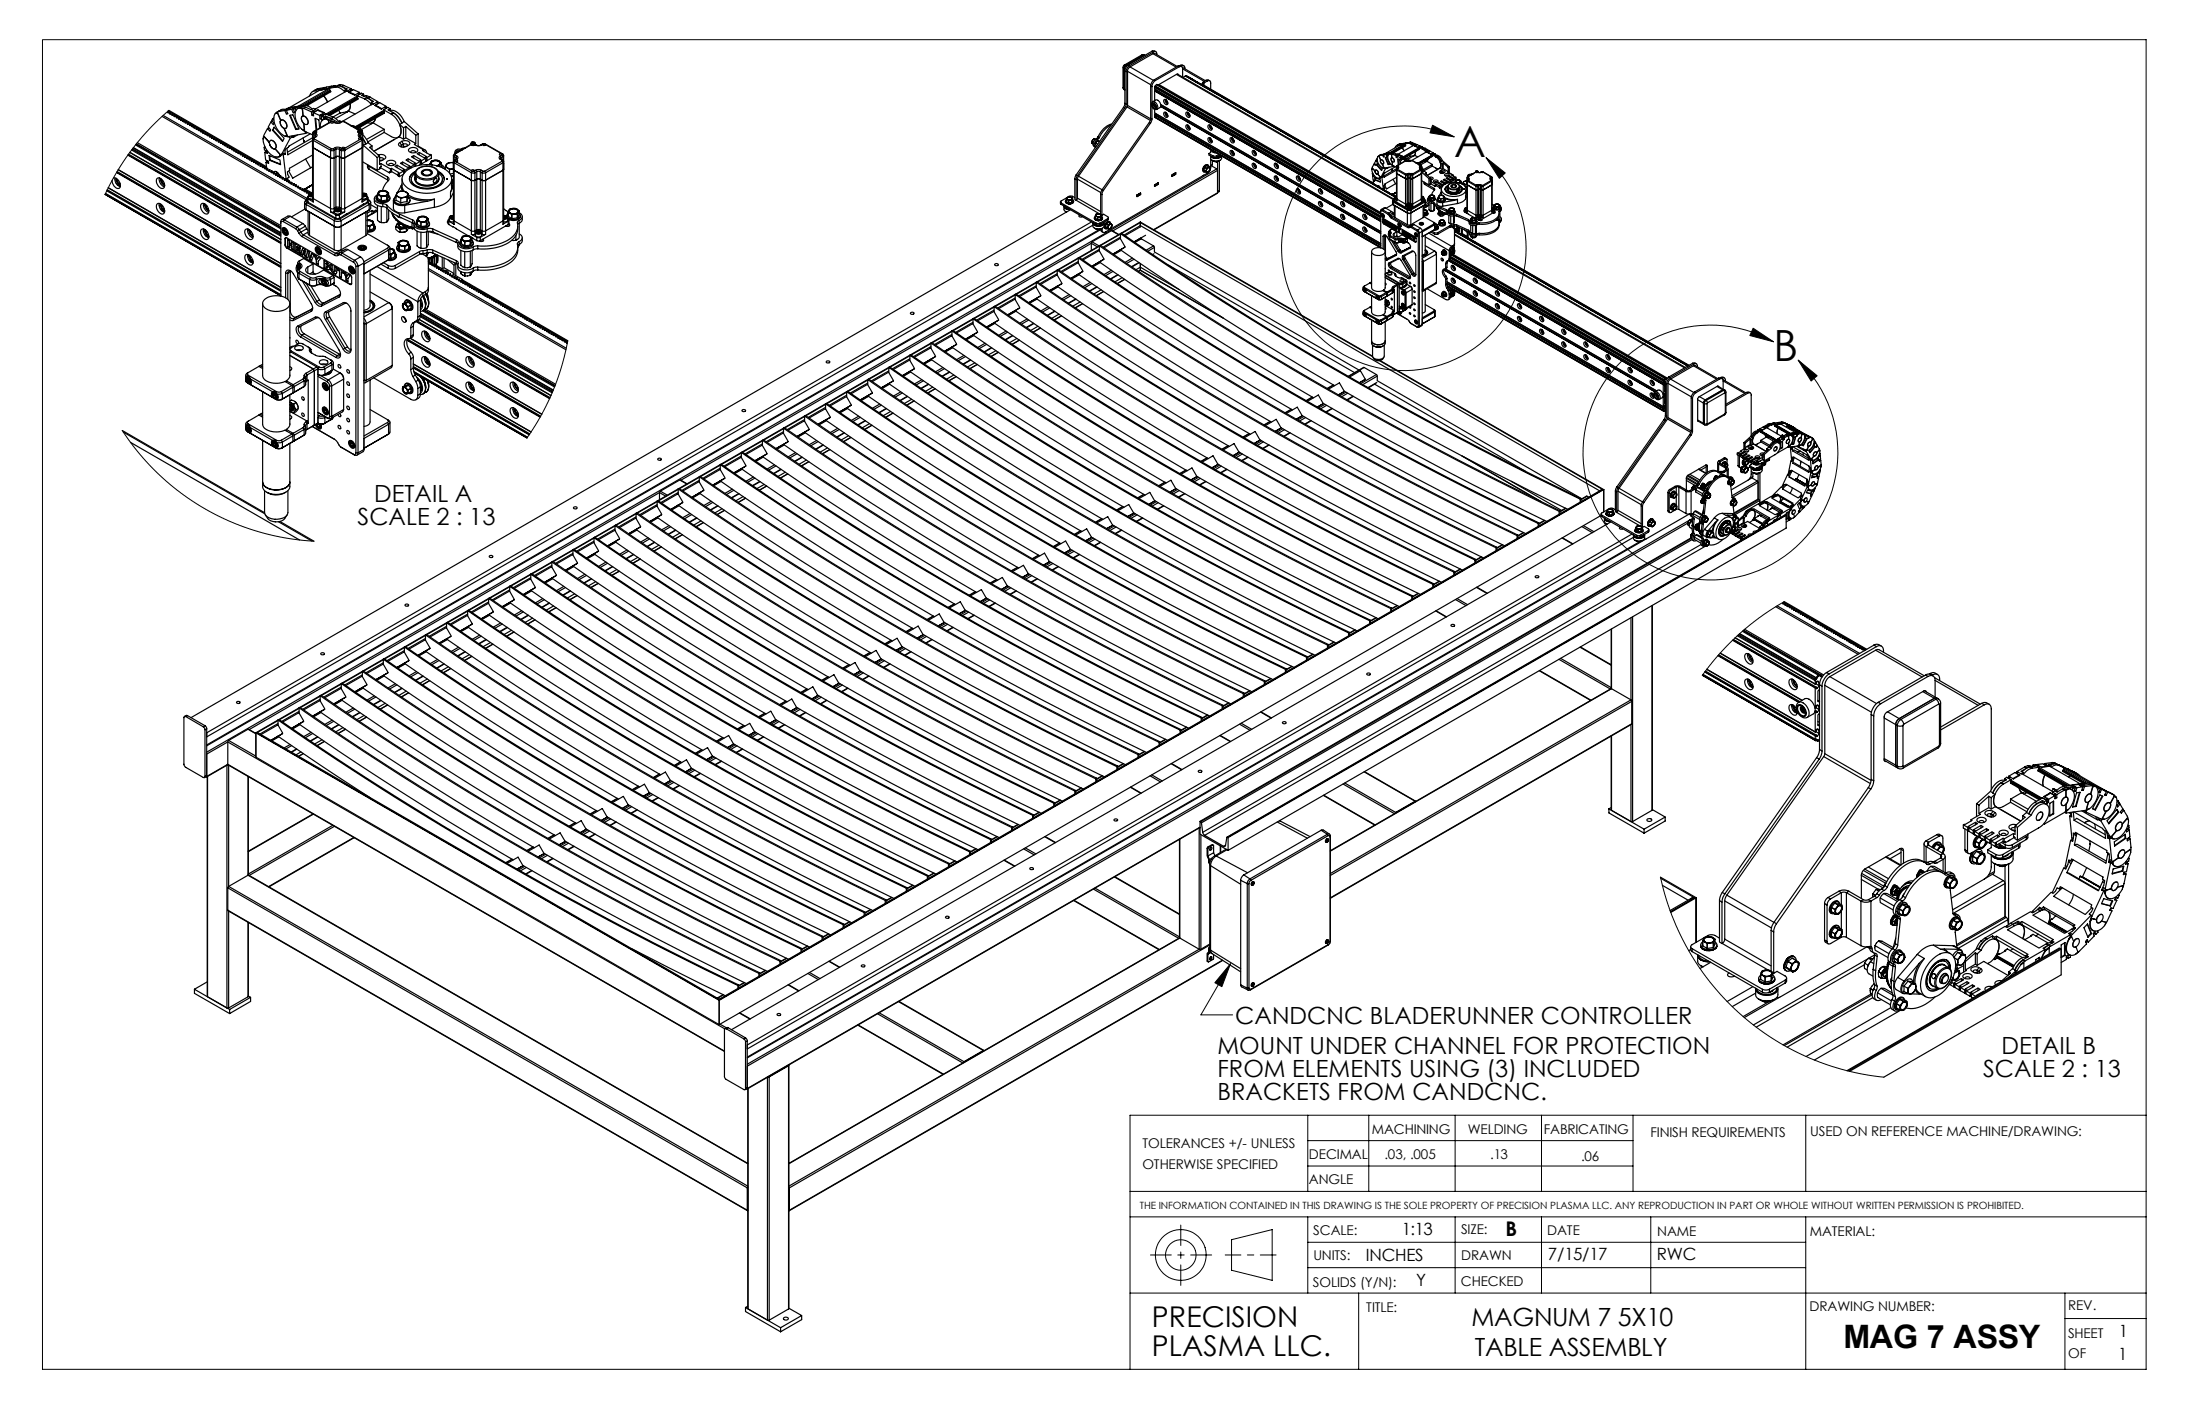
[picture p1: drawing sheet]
<svg xmlns="http://www.w3.org/2000/svg" width="432mm" height="279mm" viewBox="0 0 432 279" stroke-linecap="round" stroke-linejoin="round" font-family="sans-serif">
<defs><g id="words">
<g font-size="8.5">
<text x="286.2" y="30.9">A</text>
<text x="349.1" y="71.1">B</text>
</g>
<text font-size="6.3" x="362.8" y="265.3">MAG 7 ASSY</text>
<g font-size="5.6">
<text x="226.7" y="261.2">PRECISION</text>
<text x="226.7" y="266.8">PLASMA LLC.</text>
</g>
<g font-size="4.9">
<text x="289.6" y="261">MAGNUM 7 5X10</text>
<text x="290.3" y="266.9">TABLE ASSEMBLY</text>
</g>
<g font-size="4.7">
<text x="73.6" y="98.7">DETAIL A</text>
<text x="70.4" y="103.2">SCALE 2 : 13</text>
<text x="243.1" y="201.4">CANDCNC BLADERUNNER CONTROLLER</text>
<text x="239.6" y="207.3">MOUNT UNDER CHANNEL FOR PROTECTION</text>
<text x="393.9" y="207.4">DETAIL B</text>
<text x="239.6" y="211.9">FROM ELEMENTS USING (3) INCLUDED</text>
<text x="390.3" y="211.9">SCALE 2 : 13</text>
<text x="239.6" y="216.4">BRACKETS FROM CANDCNC.</text>
</g>
<text font-size="4" x="296.3" y="243.3">B</text>
<g font-size="3.3">
<text x="275.9" y="243">1:13</text>
<text x="268.8" y="248.2">INCHES</text>
<text x="304.7" y="248">7/15/17</text>
<text x="326.1" y="248">RWC</text>
<text x="278.7" y="253.1">Y</text>
<text x="417" y="263.2">1</text>
<text x="416.9" y="267.5">1</text>
</g>
<g font-size="2.6">
<text x="224.8" y="225.9">TOLERANCES +/- UNLESS</text>
<text x="270" y="223.1">MACHINING</text>
<text x="288.9" y="223.1">WELDING</text>
<text x="303.8" y="223.1">FABRICATING</text>
<text x="324.8" y="223.7">FINISH REQUIREMENTS</text>
<text x="356.3" y="223.6">USED ON REFERENCE MACHINE/DRAWING:</text>
<text x="224.8" y="229.9">OTHERWISE SPECIFIED</text>
<text x="257.6" y="228.1">DECIMAL</text>
<text x="257.6" y="232.9">ANGLE</text>
<text x="272.5" y="228">.03, .005</text>
<text x="293.3" y="228.1">.13</text>
<text x="311.2" y="228.5">.06</text>
<text x="258.5" y="243">SCALE:</text>
<text x="287.5" y="242.8">SIZE:</text>
<text x="304.5" y="242.9">DATE</text>
<text x="326.2" y="243.2">NAME</text>
<text x="356.2" y="243.1">MATERIAL:</text>
<text x="258.5" y="248">UNITS:</text>
<text x="287.6" y="248">DRAWN</text>
<text x="258.4" y="253.2">SOLIDS (Y/N):</text>
<text x="287.5" y="253">CHECKED</text>
<text x="356.2" y="257.9">DRAWING NUMBER:</text>
<text x="407.1" y="257.8">REV.</text>
<text x="268.9" y="258.2">TITLE:</text>
<text x="407" y="263.2">SHEET</text>
<text x="407" y="267.2">OF</text>
</g>
<text font-size="2" x="224.3" y="237.9">THE INFORMATION CONTAINED IN THIS DRAWING IS THE SOLE PROPERTY OF PRECISION PLASMA LLC. ANY REPRODUCTION IN PART OR WHOLE WITHOUT WRITTEN PERMISSION IS PROHIBITED.</text>
</g></defs>
<g fill="none" stroke="#000" stroke-width=".2">
<path d="M8.4 7.8h414v261.6h-414zM33.2 21.7l-3.7 3.5-3.6 4.3-2.9 4.3-2.3 4.4M286.2 26.9a24.1 24.1 0 0 0-33.9 21.9 24.1 24.1 0 0 0 33.8 22.1 24.1 24.1 0 0 0 6.4-39.9M111.7 67l-1 4.5-1.8 5.3-2.2 4.5-3 4.9M349 67.2a25.1 25.1 0 0 0-37.4 19.9 25.1 25.1 0 0 0 34 25.3 25.1 25.1 0 0 0 8.3-41.5M24.1 84.7l3.1 4.3 3.9 4.2 4.6 3.9 4.8 3.1 2.7 1.4 3.3 1.5 4.8 1.7 5.1 1.1 5.4 .6M351.2 118.4l-4.3 2.7-4.6 3.6-4 4.1-3.3 4.1M326.8 172.6l1 3.9 1.2 3.4 1.7 4 1.8 3.4 1.7 2.7 2.3 3.3 2.7 3.1 2.9 2.7 2.4 2.2 3.5 2.5 3.4 2.1 3.6 1.8 3.8 1.6 3.8 1.1 4.3 1 3.9 .5M242.2 189.6l-5.9 10.1h6.3M257.4 219.4v15M269.4 219.4v15M286.4 219.4v15"/>
<path d="M303.4 219.4v15M321.4 219.4v15M355.4 219.4v15M422.4 219.4h-200v50M222.4 234.4h200M222.4 239.4h200M257.4 229.4h64M257.4 224.4h64M257.4 239.4v15M286.4 239.4v15M303.4 239.4v15M324.9 239.4v15"/>
<path d="M355.4 239.4v30M222.4 254.4h200M226.4 246.9h4.1M231.8 246.9h1.3M232.4 241v4.1M232.4 246.3v1.3M232.4 248.9v4M234.3 246.9h4.2M241.1 246.9h3.1M242.4 243.9l8-2v10l-8-2zM245.5 246.9h1.3M248 246.9h3.1"/>
<path d="M257.4 249.4h98M257.4 244.4h98M267.4 254.4v15M406.4 259.4h16M406.4 254.4v15"/>
<circle cx="232.4" cy="246.9" r="5"/>
<circle cx="232.4" cy="246.9" r="3"/>
</g>
<g fill="none" stroke="#000" stroke-width=".23">
<path d="M62 17.8l-.5 .2M62.5 18a1.16 1.16 0 0 0-1.6 .9M62.6 17.4l-.6 .4M62.6 17.4l-.3 .3M62.7 17.8l.4-.3-1.1 .3M62.7 17.8h.1M62.8 17.7l-.8 .1M63 17.7l-6.2 3.6M63 17.7l-.3 .1M63.4 17.6v.1M63.6 17.4l-.6 .3M63.7 18.9l.8 1.2-.8-1.2"/>
<path d="M63.9 17.3l-.3 .1M63.9 17.3h.1M63.9 17.2l-1.3 .2M64.4 17.4l-1 .2M64.8 17.4l-6.2 3.6 1.2-.3M64.8 17.4l.1 .2-5.6 3.2M64.8 17.6l.1 .3M64.9 17.9l-4.9 2.8M64.9 17.9h.1M65 17.9l.1 .2-4.7 2.7M65 17.9l-4.9 2.8M65.3 17l-1.1 .1-.8 .5"/>
<path d="M65.3 17.1l-1 .4-1 .2 .6-.4M65.3 17.1l-.6 .3h.1M65.3 17.1v-.1l-.3 .1M65.9 16.8l-.6 .3M65.9 16.8l-.4 .3 .9-.2M65.9 16.8l.1 .2M66 17.1l1 .3 .9 .7M66 17.1l-1.2 .3M66.4 16.9h.1a2.99 2.99 0 0 1 1.8 .6l-.4 .3M66.4 16.9l.8 .1 .9 .6M66.4 16.9l-.4 .2M67 16.6l-.7 .3"/>
<path d="M67 16.6l.6 .2M67 16.6v.1M67.6 16.8l-.4 .2M67.6 16.8l1.6 .7M67.9 17.8v.3M67.9 17.8l.3 .1M68.2 17.9l-6.2 3.6M68.7 18.1l.8-.5 1.3 .6M68.7 18.1v.1M68.7 18.1l1.2 .5M68.9 17.6l.3-.1v.3M68.9 17.6l-.7 .3"/>
<path d="M68.9 17.6l.3 .2M69.2 17.8l-.6 .4 1.2 .5 .7-.3M69.2 17.8h.1M70.3 19.3l-5.7 3.3M70.3 19.1v.2M70.3 19.3h.1M70.4 18.9l-6.2 3.5M70.4 18.9h.1M70.4 18.9v.1l-6 3.5M70.4 18.9l1.4 .6M70.4 19.3v.2l-5.5 3.2M70.4 19.3l-5.7 3.3"/>
<path d="M70.5 18.4l.3-.2v.3M70.5 18.4l.3 .1M70.8 18.5l-.5 .3 .1 .1M70.8 18.5l.3-.2 .5 .2M70.8 18.5h.1M71.6 18.5v.4l.5-.1M71.6 18.5l-.4 .3 1 .4M71.8 19.5l1.3 1.1M72.1 18.8l.7 .3M72.1 18.8l.1 .1M72.2 19.2l1.1 .9M72.2 19.2l-.4 .3"/>
<path d="M72.2 19.2l.3 .1M72.5 19.3l1 .7-.4 .2M72.8 19.1l-.3 .2M72.8 19.1l1.6 .9M221 17.3l.2 .3M221 13.3l.1 .1M221 17.3l.1 .1M221.1 17.4l.1 .2M221.1 13.4l.2 .1M221.1 17.4l.2 .1M221.1 13.4v4M221.2 17.6l.2 .1"/>
<path d="M221.3 12.8l-.3 .4v4.1M221.3 12.8h.2M221.3 17.5l.1 .2M221.3 13.5l.1 .1M221.3 17.5h.1M221.3 13.5v4M221.4 14v6.3M221.5 12.8l-.4 .6M221.5 12.8l.1 .1M221.6 12.9l-.3 .6M221.6 12.9l.2 .1M221.6 14.1v6.4"/>
<path d="M221.9 14l4.6 2.7M221.9 14v6.7M222.1 12.8l-.6 .7-.1 .5 .2 .1M222.1 12.8l.2 .1M222.3 12.9l-.4 .5-.3 .7M222.4 13.2l-.4 .5-.1 .3M222.4 13.2l4.6 2.6M224.7 10.8h.2M224.7 10.8l-3.4 2M224.9 10.8l-3.4 2M224.9 10.8l.2 .1M225.1 10.9l.1 .1"/>
<path d="M225.1 10.9l-3.5 2M225.2 10.8h-.5M225.2 10.8h-.3M225.2 10.8l.1 .1M225.3 10.9h-.2M226.5 16.9l.2 .1M226.5 16.9v6.4M226.7 17v3.1M226.7 10.1l.4-.1 .4 .2M226.7 10.1l.3 .1M226.7 10.1l-4.6 2.7M226.9 10.6l.4-.1 4.4 2.6"/>
<path d="M226.9 10.6l4.6 2.6M226.9 10.6l-4.5 2.6M227 10.2a.44 .44 0 0 1 .6 0 .44 .44 0 0 1 .1 .6M227 10.2l-4.7 2.7M227.2 15.7l-.4 .3-.3 .9M227.2 15.7l.2 .1M227.2 17.2v.3l44.5 25.7M227.2 17.9l44.5 25.7M227.2 17.2l44.5 25.7M227.3 17.1l-.1 .1M227.3 17.9l-.1 1.9M227.3 17.9l44.4 25.6"/>
<path d="M227.3 17.1l44.4 25.7M227.3 17l44.4 25.7M227.3 17v.1M227.3 17l44.4 25.5M227.3 17l44.4 25.6M227.3 17h.1M227.4 15.8a1.63 1.63 0 0 0-.7 1.2M227.6 16.7l44.1 25.4M227.6 17.7l-.1 .2M227.6 16.7l44.1 25.5M227.6 16.7l-.2 .3M227.8 16.7l43.9 25.3"/>
<path d="M228.1 16.6l43.6 25.2M229.1 19.6a.58 .58 0 0 1 .6 .3 .58 .58 0 0 1-.1 .7 .76 .76 0 0 1-.5-1zM229.3 19.6a.79 .79 0 0 0 .5 .8M229.4 19.6v.1M229.5 19.6a.51 .51 0 0 0 .3 .7M229.5 19.9l.3 .2M229.6 19.7l-.1 .2M229.7 19.8l-.2 .1M231.5 14.6l42.8 24.7M231.7 14.6l42.6 24.6M231.8 13l.4-.1 .4 .2M231.8 13l.3 .1"/>
<path d="M231.8 13l-4.6 2.7M231.9 14.7l-.3-.1-3.6 2.1M232.1 13.1a.42 .42 0 0 1 .5 0 .42 .42 0 0 1 .1 .4M232.1 13.1l-4.7 2.7M232.2 12.9l.3 .1M232.3 12.9l.3-.1 .4 .2M232.5 13a.44 .44 0 0 1 .6 0 .44 .44 0 0 1 .1 .6M232.5 13h.1M232.7 13.3l4.5 2.6M232.7 13.5l4.3 2.5M232.7 13.5v1.7M233.6 14.9l-.1 .2h.3"/>
<path d="M233.6 14.9l-.8 .3M233.6 14.9v.2M233.8 15.1l-.1 .1h.3M233.8 15.1v.1M234 15.2l-.1 .1h.3M234 15.2v.1M234.2 15.3v.2h.2M234.2 15.3v.2M234.4 15.5v.1h.3M234.4 15.5v.1M234.7 15.6l-.1 .1h.3M234.7 15.6v.1"/>
<path d="M234.9 15.7l-.1 .1h.3M234.9 15.7v.1M235.1 15.8v.2l.2-.1M235.1 15.8v.2M235.3 15.9h.1M235.3 15.9v.2h.2M235.3 15.9v.2M235.5 16.1v.1h.2M235.5 16.1v.1M235.7 16.2l-.1 .1h.3M235.7 16.2v.1M235.9 16.3v.1h.3"/>
<path d="M235.9 16.3v.2M236.2 16.4l-.1 .2h.3M236.2 16.4v.2M236.4 16.6l-.1 .1h.3M236.4 16.6v.1M236.5 16.6l33.8 19.5M236.6 16.7l-.1 .1h.3M236.6 16.7v.1M236.7 16.5l-.3 .2 .2-.1 33.7 19.4M236.7 16.4v.2M236.8 16.8v.2h.2M236.8 16.8v.2"/>
<path d="M236.9 16.1l-.2 .3 .2 .1M236.9 16.1l.2 .1M236.9 16.5v.3M237 17v.1h.3M237 17v.1M237.1 16.2l-.2 .3M237.3 17.1l-.1 .1h.2M237.3 17.1v.1M237.3 15.8l.4-.1 .4 .2M237.4 17.2h.1M237.5 17.2l-.1 .1h.3M237.5 17.2v.1"/>
<path d="M237.6 15.9a.42 .42 0 0 1 .5 0 .42 .42 0 0 1 .2 .4v1.2M237.6 15.9l-.3-.1-.4 .3M237.6 15.9l-.5 .3M237.7 17.3v.2l.2-.1M237.7 17.3v.2M237.9 17.4h.1M237.9 17.4v.2h.2M237.9 17.4v.2M238.1 17.6v.1h.2M238.1 17.6v.1M238.3 17.7l-.1 .1h.3M238.3 17.7v.1"/>
<path d="M238.5 17.8v.1h.3M238.5 17.8v.2M238.8 17.9l-.1 .2h.3M238.8 17.9v.2M239 18.1l-.1 .1h.3M239 18.1v.1M239.2 18.2l-.1 .1h.3M239.2 18.2v.2M239.4 18.3v.2h.2M239.4 18.3v.2M239.6 18.5v.1h.3M239.6 18.5v.1"/>
<path d="M239.9 18.6l-.1 .1h.3M239.9 18.6v.1M240.1 18.7l-.1 .2 .3-.1M240.1 18.7v.1M240.3 18.8v.2l.2-.1M240.3 18.8v.2M240.7 19.1h-.2v-.2v.2M240.7 19.1v.1h.2M240.7 19.1v.1M240.9 19.2l-.1 .1h.4M240.9 19.2v.1M241.2 19.3l-.1 .2 .2-.1"/>
<path d="M241.2 19.3v.2M241.6 19.6h-.3l.1-.1v.1M241.6 19.6l-.1 .1h.3M241.6 19.6v.1M241.8 19.7l-.1 .1h.3M241.8 19.7v.2M242 19.8v.2h.2M242 19.8v.2M242.2 20v.1h.3M242.2 20v.1M20.7 38.2l34.6 20M20.7 38.1l34.6 20"/>
<path d="M20.8 38.1l34.5 19.9M21 37.5l34.3 19.8M21.1 37.4l34.2 19.8M21.1 37.3l34.2 19.8M22.3 35.1a1.33 1.33 0 0 1 1.2 2 1.4 1.4 0 0 1-1.4-1.6M22.6 35.3l.3 .2M22.6 35a1.42 1.42 0 0 0 .8 1.6M22.9 36.1l.8 .5M22.9 35.4v-.3a1.06 1.06 0 0 0 .8 1.3M22.9 34l32.4 18.6M23 33.9l32.3 18.6M23.1 33.8l32.2 18.5"/>
<path d="M23.1 35.7l.3 .4 .2 .1M23.1 36.4l.3 .2M23.1 35.3v.4M23.3 33.4l32 18.5-32-18.5M23.3 35.5l-.2 .2M23.4 36.6l.2 .1M23.5 36.4l.2 .1M23.6 36.7h.1M23.6 36l-.2 .1M25.2 30.5l30.1 17.4M25.2 30.4l30.1 17.4M25.3 30.3l30 17.3"/>
<path d="M25.5 30l29.8 17.1-29.8-17.1M25.9 29.5l29.4 17M26 29.4l29.3 16.9M26.1 29.3l29.2 16.8M26.2 29.1l29.1 16.8M26.3 29l29 16.8M26.7 28.5l28.6 16.5M26.8 28.4l28.5 16.5M26.9 28.3l28.4 16.4M27 28.1l28.3 16.3M31 35.1a1.36 1.36 0 0 1 1.3 1.7 .69 .69 0 0 1-1.1-.2 1.23 1.23 0 0 1-.2-1.5zM31.3 35a1.64 1.64 0 0 0 1.1 1.8"/>
<path d="M31.6 35.4v-.3a1.05 1.05 0 0 0 .8 1.3M31.8 35.7l.3 .4 .2 .1M31.8 35.3v.4M31.9 22.9l28.4 16.4M32 35.5l-.2 .2M32.1 22.7l28.4 16.4M32.2 36.4l.2 .1M32.3 36l-.2 .1M33.1 21.9h.1M33.1 21.8l19.4 11.2M33.2 21.9l-.2 .2 .1 .1h.5M33.2 21.9v.3"/>
<path d="M33.2 21.7l19.3 11.1M33.6 22.2l-.2 .2 .1 .1 .5-.1M33.6 22.2v.3M34 22.4l-.2 .2h.7M34 22.4v.3M34.5 22.6l-.2 .3h.6M34.5 22.6v.4M34.9 22.9l-.2 .3h.6M34.9 22.9v.3M35.3 23.2l-.2 .2 .2 .1 .5-.1M35.3 23.2v.3M35.8 23.4l-.2 .2 .6 .1"/>
<path d="M35.8 23.4v.3M36.2 23.7l-.2 .2 .1 .1 .5-.1M36.2 23.7v.3M36.6 23.9l-.2 .3h.7M36.6 23.9v.3M37.1 24.2l-.2 .2h.6M37.1 24.2v.3M37.5 24.4l-.2 .3h.6M37.5 24.4v.3M37.9 24.7l-.2 .2 .2 .1 .5-.1M37.9 24.7v.3M38.4 24.9l-.2 .2 .6 .1"/>
<path d="M38.4 24.9v.3M38.8 25.2l-.2 .2 .1 .1 .5-.1M38.8 25.2v.3M39.2 25.4l-.2 .3h.7M39.2 25.4v.3M39.7 25.7l-.2 .2h.6M39.7 25.7v.3M40.1 25.9l-.2 .3h.6M40.1 25.9v.3M40.5 26.2l-.2 .2 .2 .1 .5-.1M40.5 26.2v.3M41 26.4l-.2 .2 .6 .1"/>
<path d="M41 26.4v.3M41.4 26.7l-.2 .2 .1 .1 .5-.1M41.4 26.7v.3M41.8 26.9l-.2 .3h.7M41.8 26.9v.3M42.3 27.2l-.2 .2h.6M42.3 27.2v.3M42.7 27.4l-.2 .3h.6M42.7 27.4v.3M43.1 27.7l-.2 .2 .2 .1 .5-.1M43.1 27.7v.3M43.6 27.9l-.2 .3h.6"/>
<path d="M43.6 27.9v.3M44 28.2l-.2 .2 .1 .1 .5-.1M44 28.2v.3M44.4 28.4l-.2 .3h.7M44.4 28.4v.3M44.9 28.7l-.2 .2h.6M44.9 28.7v.3M45.3 28.9l-.2 .3h.6M45.3 28.9v.3M45.7 29.2l-.1 .2 .1 .1 .5-.1M45.7 29.2v.3M46.2 29.4l-.2 .3h.1h.5"/>
<path d="M46.2 29.4v.3M46.6 29.7l-.2 .2 .1 .1 .6-.1M46.6 29.7v.3M47.1 29.9l-.3 .3h.7M47.1 29.9v.3M47.5 30.2l-.2 .2h.6M47.5 30.2v.3M47.9 30.4l-.2 .3h.6M47.9 30.4v.3M48.3 30.7l-.1 .2 .1 .1 .5-.1M48.3 30.7v.3M48.8 30.9l-.2 .3h.1h.5"/>
<path d="M48.8 30.9v.3M49.2 31.2l-.2 .2 .1 .1 .5-.1M49.2 31.2v.3M49.6 31.4l-.2 .3h.7M49.6 31.4v.3M50.1 31.7l-.2 .2h.6M50.1 31.7v.3M50.5 31.9l-.2 .3h.6M50.5 31.9v.3M50.9 32.2l-.1 .2 .1 .1 .5-.1M50.9 32.2v.3M51.4 32.4l-.2 .3h.1h.5"/>
<path d="M51.4 32.4v.3M51.8 32.7l-.2 .2 .2 .1 .4-.1M51.8 32.7v.3M52 26.9l1 1.1M52.2 28.9l-.2 .1M52.2 29.1l-.2-.1v.5l.6 .3v.4l-.5-.2 .2 1.5 .5 .2 .1 .5-.6-.3 .2 1.3M52.2 32.9l-.2 .3h.7M52.2 32.9v.3M52.4 29.7v.1M52.4 29.8l.2 .1M52.4 29.8l-.3 .2M52.6 31.6v.2"/>
<path d="M52.7 33.2l-.2 .2h.6M52.7 33.2v.3M52.9 31.9l-.3-.1-.3 .1M52.9 25.1l-.3 .2M53 30.6l2.1 .9 .1 .9-2.1-.9zM53.1 30.6l.1 .9 2 .8M53.1 33.4l-.2 .3h.7M53.1 33.4v.3M53.1 27.7a.97 .97 0 0 1 1 .5 .97 .97 0 0 1-.1 1.1 1.14 1.14 0 0 1-.9-1.6zM53.2 31.5h-.1M53.2 27.7a1.04 1.04 0 0 1 1.1 1.4l-.2 .2M53.6 33.7l-.2 .2 .1 .1 .5-.1"/>
<path d="M53.6 33.7v.3M53.6 23.8l-.3 .2M53.7 25.6h-.1M53.8 33.9a.85 .85 0 0 1 1.2 .8M53.9 23.6l-.2-.3-.2 .4 .5 .6-.2 .3-.5-.6-.5 1 .5 .5-.2 .3-.5-.5-.6 1.2-.2 .7M53.9 23.2l-.2 .1M53.9 33.8a.94 .94 0 0 1 1.2 .9M54 25l1.9 2.2-.3 .6-2-2.2zM54 33.9l-.2 .3h.1h.5M54 33.9v.3M54 25.1l-.3 .5 2 2.1M54.1 29.3a1.13 1.13 0 0 1-1.1-1.2l-1-1.2a2.48 2.48 0 0 0 .4 2.5 2.41 2.41 0 0 0 2.6 1.4"/>
<path d="M54.1 29.3l1.1 1.1M54.1 29.3l1.1 1.1-.2 .4 .4-.4M54.2 22.3l.4-.1 .6 1.5a1.21 1.21 0 0 0 .7 1.6l.6 1.4M54.2 22.3a3.5 3.5 0 0 0 1.6 4.4l.3 .1 .4-.1M54.2 22.3h.1M54.4 34.2l-.2 .2 .2 .1 .4-.1M54.4 34.2v.3M54.7 22.2h-.1M54.8 34.4l-.1 .3h.6M54.8 34.4v.3M54.9 21.9l-.4 .2M55.1 30.4l-.2 .4"/>
<path d="M55.2 21.7l-.3 .2M55.2 21.7l-.4 .3M55.3 30.6l-.2 .2M55.3 23.7a1.03 1.03 0 0 1 1 .5 1.03 1.03 0 0 1-.1 1.1 1.11 1.11 0 0 1-.9-1.6zM55.3 34.7l-.2 .2h.6M55.3 34.7v.3M55.3 23.6a1.02 1.02 0 0 1 1 .5 1.02 1.02 0 0 1 0 1.1M55.7 34.9l-.2 .3h.7M55.7 34.9v.3M55.8 30.5l-.3-.1-.6 .5h-.7M55.8 30.1l-.4 .3M55.9 25.3l.6 1.4"/>
<path d="M56.1 26.8l.7 .1 .3 .3M56.2 30.3l-.4 .2 .5 4.9M56.2 35.2l-.2 .2 .1 .1 .5-.1M56.2 30.3l-.3-.1-.4 .2M56.2 35.2v.3M56.2 21.5h-.6l-.7 .4M56.3 21.6l.1 .1M56.3 21.6h.1M56.3 21.6l-.3 .1M56.5 29.2l.1 1.3 4.9-2.9v11.9l.2 .2M56.5 35.1l-.2 .1 .1 .2M56.5 35.1l.4 .5"/>
<path d="M56.6 35.4l-.2 .3 .1 .1 .5-.1M56.6 35.4v.3M56.6 22.3l-.2 .1M56.6 21.5l-.3 .1M56.6 21.5l-.3 .2M56.6 21.5h.1M56.8 21.3l-.5 .3M56.8 21.3l-.7 .3-.9 .1M56.9 26.8l-.1 .1M57 22.7l.6-.1 1.2 2.8-.6 .1zM57 35.7l-.2 .2 .2 .1 .4-.1M57 35.7v.2"/>
<path d="M57.1 22.7l1.2 2.7 .5-.1M57.3 21.1l1-.1-.6 .3M57.3 21.1l-.7 .4M57.3 21.1v.1M57.3 26.8l.2 .2M57.4 35.9l-.1 .3h.6M57.4 35.9v.3M57.5 27l-.4 .2-1.7 3.2M57.6 26.7l-.1 .3M57.7 21.3v.1M57.7 21.3h.1M57.7 21.3l-.3 .2"/>
<path d="M57.7 21.4l.3 .7-.3 .1-.3-.7-1.1 .2 .4 .7h-.3l-.4-.7-1.6 .5-.2 .1 .5-.1 .6 1.5M57.9 36.2l-.2 .2h.6M57.9 36.2v.3M58 22.1l-.3 .1M58 21.3l-.3 .1M58 21.3h-.3M58 21.3h.1M58.1 21.4h-.4M58.1 21.4l.2 .4M58.2 21l-1 .2-.6 .3M58.3 36.4l-.2 .3h.7M58.3 25.4l-.1 .1"/>
<path d="M58.3 36.4v.3M58.5 21.1l-.4 .3M58.6 26.5l-.8 .5 .2-.4M58.6 21l-.6 .3M58.8 36.7l-.2 .2 .1 .1 .5-.1M58.8 36.7v.3M59 21.2a1.56 1.56 0 0 0-.8 2.3l.7 1.4 .5 .5 .5 .3M59 21.2l.5 .2M59.1 21.2h-.1M59.2 36.9l-.2 .3 .1 .1 .5-.1M59.2 36.9v.3M59.5 22.9a1.03 1.03 0 0 1 .9 .5 1.03 1.03 0 0 1 0 1.1 1.1 1.1 0 0 1-.9-1.6z"/>
<path d="M59.5 25.5l.5 .4 .2 .3M59.5 21.4l.1 1.4M59.5 25.5l2 1M59.6 22.8a.76 .76 0 0 0 0 1.3l.2 .2 .1 1.4M59.6 37.4l1.9-1.1zM59.6 37.2l-.2 .2 .2 .1 .4-.1M59.6 37.2v.3M59.7 22.8h-.1M59.7 27.1l.1 .6h.1M59.7 27.6l.2 .1M59.8 20.7l.8 .1 .9 .7M59.8 20.7l-.4 .3"/>
<path d="M59.8 24.3l.1 1.4M59.9 27.7v.3M59.9 27.7h.1M59.9 37.3l1.3 .7M59.9 39.8v1.1l.3 .4M60 37.4l-.1 .3h.6M60 37.2l1.4 .8M60 37.4v.3M60.1 31.3l1 1.7M60.2 21.1l-.8-.1-.8 .3M60.2 21.1a2.4 2.4 0 0 0-1.7 0l.1 .3M60.2 26.2l-3.3 .7-.7-.1"/>
<path d="M60.2 21.1l-.4 .2M60.2 21.1l1 .5 .5-.3 .3 .2M60.4 39.3l-.2 .3 .2 .3M60.4 39.3a.49 .49 0 0 0-.4 .4 .49 .49 0 0 0 .2 .5M60.4 39.3h.1M60.4 39.9l5.6 3.2M60.4 39.9l-.2 .3M60.5 38.9v.7l.1 .2M60.5 37.7l-.2 .2h.6M60.5 26.1l-.3 .1M60.5 37.7v.3M60.6 39.1l1.1 .6"/>
<path d="M60.6 39.8l5.5 3.1M60.6 39.1v.7M60.7 20.6l-.1 .2M60.7 38.4l.1 .7 .7 .1-.6-.1M60.7 38.7a.25 .25 0 0 0-.2 .1 .25 .25 0 0 0 .1 .3M60.9 37.9v.2M60.9 37.9l-.1 .3M60.9 38.1a.31 .31 0 0 0-.2 .3 .31 .31 0 0 0 .4 .3h.4M61.1 26.3l-4.2 2.4-.2 .3-.4 .3-.2 .4 .1 .6M61.1 38.5l-.1-.3 .2-.1v.4h.2M61.2 38.1l.3 .1M61.5 26.2v1.2l.2 .2"/>
<path d="M61.5 26.2l.2 .2M61.5 30.5l-4.5 2.6v.4l-.4 .3v.5l.3 .6-.4 .2M61.5 38h-.3a.32 .32 0 0 0-.4 .3 .32 .32 0 0 0 .4 .3h.3M61.5 38.1a.25 .25 0 0 0-.4 0 .25 .25 0 0 0 .1 .4h.3M61.5 28.9l.2 .2 3.3 2M61.5 38.9l.2 .2 3.3 1.9 .5 .1a1.43 1.43 0 0 1 1.9 0h.4l3.4-2 .2-.2M61.5 27.1l-4.9 2.9M61.5 32.8l-3.9 2.3-.8-1.4M61.5 36.3l-1.9 1.1M61.6 21.8l.3 .2M61.6 21.8l.1 .7M61.6 21.8h.1"/>
<path d="M61.6 21.8l-.3 .2M61.7 26.4v.7M61.7 27.6v12.1M61.7 27.6l3.4 2M61.7 26.4l.3 .2M61.7 27.1l-.2 .3 .1 1.6 3.5 2.1M61.7 25.9l-.2 .3M61.7 27.1h.1M61.7 22.5l-.3 .2M61.7 25.9h.1M61.8 26v.1M61.8 25.9v.1"/>
<path d="M61.8 27.1v.2M61.8 27.3l-.1 .3M61.8 26.1l-.1 .3M61.8 27.3l3.4 2M61.8 26.1l.4 .2M61.9 22l.6-.3 1.2 .5M61.9 22l-.2 .2M61.9 22h.1M62 25.8l.3 .1a.28 .28 0 0 1-.2 .3 .28 .28 0 0 1-.3-.2M62 25.8l-.2 .1M62 26.6l.2 .2-.1 .1M62 26.6v.3"/>
<path d="M62 21.5h.1l-.5 .3M62 21.5h.1M62.1 26.9h.1M62.1 26.9l-.4 .2M62.1 23.3l.2 2.2M62.2 26.3l.2 .2-.2 .4M62.2 26.3l-.2 .3M62.2 26.9l-.4 .2M62.6 21.6l1.2 .6-.6 .3M62.6 21.6l-.7 .4M62.6 21.6v.1M62.9 25.2l-.1-1.6-.8-.3 .2 2.3"/>
<path d="M63.2 22.5l.1 .7M63.2 22.5l.3 .2M63.2 22.5h.1M63.2 22.5l-.3 .2M63.2 22.9l.1 .6-.3-.1-.1-.7-1.2-.5v.6l-.3-.1-.1-.7-1.6-.7-.6-.1 .4 .2 .2 1.4a1.08 1.08 0 0 1 .7 1.7M63.2 22.9l.5 .2M63.2 23.2l-.2 .2M63.5 22.7l-.3 .2M63.5 22.7h.1M63.7 23.1v.3l-.4 .4M63.7 23.4l.4-.2v-.4l1.3 .6M63.9 23.3l-.1 .1"/>
<path d="M64.1 22.4l-.6 .3M64.1 22.4h.1M64.1 22.8l-.4 .3M64.2 23.4a1.23 1.23 0 0 0-1.1 1.7M64.2 22.4l1.4 .7M64.2 22.4h.1M64.2 23.4l.5 .3M64.2 23.4h.1M64.7 23.7v.5M64.7 23.7h.1M65.1 29.6h.6M65.1 31.1h.6"/>
<path d="M65.1 29.6v12.1M65.1 24l-3.1 1.8M65.1 23.9h.6M65.1 23.9h.1M65.1 23.9l-3.4 2M65.2 23.9l-.1 .1M65.2 29.3h.4M65.2 29.3l-.1 .3M65.3 23.9l-1.1-.5 .5 .3v.5M65.3 23.9l.3 .1a.28 .28 0 0 1-.3 .2 .28 .28 0 0 1-.2-.2M65.3 23.9h.3M65.3 23.9h-.1"/>
<path d="M65.4 23.4l1 .6 .5-.2 .3 .2M65.4 23.4l-.8-.2-1 .3M65.4 23.4l-.4 .2M65.6 23.9h.1M65.6 29.3l.1 .3M65.6 23.9l.3 .3M65.6 23.1l1.1 .8M65.6 23.1l-.4 .2M65.7 23.9l.7 .3 .4-.1M65.7 31.1l.7-.3 .8 .3M65.7 29.6v12.1M65.9 29.1l.4-.1 .7 .1"/>
<path d="M65.9 24.2l.5 .1 .6-.1M65.9 29.1l.2 .3M65.9 29.1l-.3 .2M66.1 24.1l-.2 .1M66.1 29.4h.7v11.6M66.1 29.4v11.6M66.1 29.4l-.4 .2M66.7 21.7l.2 .5M66.8 24.1l.2 .1M66.9 22.2l-1.4 .8M67 29.1l-.2 .3 .4 .2v12.1M67 29.1l.3 .2"/>
<path d="M67.2 31.1h.6M67.2 23.9h.6M67.2 23.9h.1M67.2 23.9l-.4 .2M67.3 29.3h.3M67.3 23.9h.4M67.3 29.3l-.1 .2v.1h.6M67.3 23.9l-.3 .3M67.7 23.9h.1M67.7 23.9l1.4 .9M67.7 29.3l.1 .3M67.7 29.3h-.1"/>
<path d="M67.8 23.9l1.4 .8M67.8 29.2a.25 .25 0 0 0-.2-.2 .25 .25 0 0 0-.2 .3h.2M67.8 29.2l-.1 .1M67.8 29.6v12.1M68.3 22v.1M68.5 21.9l-.2 .1M68.6 21.8l-.2 .1M68.9 20.4a1.29 1.29 0 0 1-.8 1.6l-1.2 .2M68.9 20.4l-.1 1.1-.5 .5M69.1 24.8l.6 .3M69.2 24.7l.6 .4M69.2 24.7l-.1 .1"/>
<path d="M69.7 25.1h.1M69.7 25.1l.8 .5M69.8 25.1l.8 .4M69.8 25.1h.1M69.9 22.4l-1.3-.5-2.5 1.4M70.1 25.3l-.5-.5h-.3a.79 .79 0 0 1 .9 .5M70.3 25.4l.3-.1 .2 .2M70.3 25.1l-.2 .1a.54 .54 0 0 1 .6-.2 .54 .54 0 0 1 .3 .5M70.5 25.3l.2 .2M70.5 26h.1M70.5 25.9v.1M70.5 25.7l.1 .4"/>
<path d="M70.6 26l.1 .1M70.6 26v.1M70.6 26.1h.1M70.6 26h.1M70.7 26.1h.1M70.7 26.1v.1zM70.7 26.9h.1M70.7 26.3l-.2 .2 .2 .4M70.7 26.3l.2 .3M70.7 26.9l.4 .2M70.7 25.8v.1M70.7 26.1h.3"/>
<path d="M70.7 25.8v.2M70.8 26.1v.1M70.8 26.9l.4 .2M70.8 26.2h.2M70.9 26.6l-.2 .2 .1 .1M70.9 26.6v.3M70.9 27.4l-3.1 1.8M70.9 26.2l-.2 .1M71 26.1l-.2 .1M71 26.1v.1M71.1 25.5a.24 .24 0 0 0-.3 0 .24 .24 0 0 0-.1 .3l-.1 .1-.1-.2M71.1 26.1h-.1"/>
<path d="M71.1 25.5h.1M71.1 26.1h.1M71.1 25.5l-.4 .3M71.1 26.1l-.1 .1M71.1 27.1h.1M71.1 27.1v.1M71.1 27.3l-.2 .1M71.1 27.3l.1 .3M71.1 26.1l.1 .3M71.1 27.2l-.1-.1h-.4v.2l.3 .1M71.1 27.2v.1M71.2 25.6l-.5 .2"/>
<path d="M71.2 27.1l.2 .3-.2 .2M71.2 26l-.1 .1M71.2 26.1h.1M71.2 26h.1M71.2 26.4v.7M71.2 27.6v12.1M71.2 27.6l-3.4 2M71.2 26.4l-.3 .2M71.3 26h-.1M71.3 26l-.1 .1M71.3 26v.1M71.3 26h.1"/>
<path d="M71.3 25.7l-.1-.1a.25 .25 0 0 1-.2 .2 .25 .25 0 0 1-.3 0M71.3 26l.1 .2M71.3 25.9v.1M71.3 25.7l-.2 .3-.4-.1M71.3 25.7v.3M71.3 25.9h.1M71.4 26.2l-.2 .2M71.4 27.2l.6 1.1M71.4 26.5l1.1 1.6M71.4 27.3l.6 1M71.4 38a.39 .39 0 0 1 .5 0 .39 .39 0 0 1 .1 .5l-.6 .1M71.4 39.2l.6-.1z"/>
<path d="M71.4 38.1l.4 .1M71.4 28.9l-.2 .2-3.4 2M71.4 28.9l-3.6 2.2M71.4 26.2v13.3l-.2 .2M71.4 28.3l.1 .3M71.4 31.9l2.8 1.6M71.5 38.1v.4h.1M71.5 28.6l2.7 2.4M71.5 38.5h.1M71.8 38.2l.1 .2-.5 .1M71.8 38.2l.1 .2-.1 .1M71.8 38.2h-.4"/>
<path d="M71.8 38.2v.2M72 38.1a.3 .3 0 0 1 .2 .3 .3 .3 0 0 1-.3 .3h-.5M72 28.3l-.5 .3M72 28.3h.1M72.2 38.4v.5l-.2 .2M72.2 38.7l.2 .2-.1 .2M72.3 39.1v.7M72.3 39.1l-1.1 .6M72.3 39.8l-.8 .4M72.4 38.9v.7l-.1 .2M72.5 39.9a.3 .3 0 0 0 .2-.3 .3 .3 0 0 0-.2-.3 .49 .49 0 0 1 .4 .4 .49 .49 0 0 1-.2 .5M72.5 28.1l-.5 .2"/>
<path d="M72.5 28.1l.7 .6M72.5 39.9l-5.6 3.2M72.5 39.9l.2 .3M72.6 32.7l-.3-.3v.6l.3 .3M72.6 32.7v.6l3.7 2.1M72.6 32.7l3.7 2.1M73 39.8v1.1l-.3 .4M73.1 20.2v.4M73.1 24.3v.1M73.1 20.2l.3 .2M73.2 24.2l-.1 .1M73.2 28.7l-.5 .3 2 1.7"/>
<path d="M73.2 28.7v.7M73.4 20.4l-6 3.5M73.6 24l-.2 .1M73.7 39.1a1.36 1.36 0 0 0 1.6 1.6l.9 .3M73.9 23.3a1.04 1.04 0 0 1-1.5 .9M73.9 20.8v-.1l1.2 .7M73.9 23.3l-.2 .6-.6 .4M74 38.9a1.11 1.11 0 0 0 1.5 1 .98 .98 0 0 0 1.2-1M74.1 20.2l.3-.2v.3M74.1 20.2l-.7 .2M74.1 20.2l.3 .2M74.2 31v2.5"/>
<path d="M74.3 38.3a.8 .8 0 0 0-.6 .9 .8 .8 0 0 0 .8 .7l.8 .2M74.3 38.2l.7 .5M74.3 38.4a.62 .62 0 0 0-.2 .8 .62 .62 0 0 0 .6 .4 1.44 1.44 0 0 0 2-.8l-.2-.4M74.3 38.2v.8l.7 .5M74.4 20.4l-.6 .3 1.2 .8 .7-.4M74.4 20.4l.3-.2 1.3 .7M74.4 20.4h.1M74.4 30.5a.94 .94 0 0 1 1.5 .6l-.6 .4-.6 .2M74.5 37.9l.1-.3a1.67 1.67 0 0 1 1.9 .4M74.5 37.9l-.2 .3M74.5 37.8l.4-.3h.8a.55 .55 0 0 1 .7 .5 .55 .55 0 0 1-.7 .6 .86 .86 0 0 1-1.3-.6zM74.6 37.8a1.18 1.18 0 0 1 1.7 .2 1 1 0 0 1-.9 .6 1 1 0 0 1-.9-.6z"/>
<path d="M74.7 31.1a.44 .44 0 0 1 .5-.1 .44 .44 0 0 1 .2 .4l-.1 .1M74.7 30.7v1.7l.3-.2M74.7 30.7l-.5 .3M74.8 38.4a.46 .46 0 0 1-.2-.6 .46 .46 0 0 1 .6-.2 .63 .63 0 0 1 .7 .1 .63 .63 0 0 1 .2 .7h-.1M74.8 32.9l1.8 1.1v-.2l.3 .1M75 31.5v.1M75 32.2v.6l-.2 .2v.2l-.6 .3M75 32.2l1.9 1.1M75 38.7l.1 .8M75.2 31.6h-.5M75.5 22l-5 2.9M75.5 21.9v.1"/>
<path d="M75.5 22l.1 .1M75.6 25.4l-2.2-1.2-2.3 1.3h-.4l-.2 .2M75.6 22.1l-5.1 2.9a.3 .3 0 0 0-.3-.2 .3 .3 0 0 0-.3 .2M75.6 21.7l-5.7 3.3M75.6 21.7h.1M75.6 21.7v.1l-5.2 3M75.6 22.1v.2l-4.8 2.8M75.6 25.4v.7M75.6 21.7l1.4 .8M75.6 25.4l-3.5 2M75.6 26.1l-3.2 1.8M75.7 21.1l.3-.2v.4"/>
<path d="M75.7 21.1l.3 .2M76 21.3l-.5 .3 .1 .1M76 21.3l.3-.2 .5 .3M76 21.3h.1M76.1 38.6l-1 .1M76.1 38.6l.4-.6v.8l-.3 .5M76.1 38.6v.8M76.1 39.4l-1 .1M76.2 39.3l-.1 .1M76.2 38.6v.7M76.2 31.7a1.14 1.14 0 0 1 1.7 .4 1.03 1.03 0 0 1-1 .5 1.03 1.03 0 0 1-.8-.6zM76.3 34.8l.3 .5-.2 .2"/>
<path d="M76.3 35.4l.1 .1M76.3 34.8v.6M76.4 35.5l-.6 .8-.5 1.2M76.5 32.5a.45 .45 0 0 1 .5-.3 .45 .45 0 0 1 .4 .3M76.8 21.7a2.92 2.92 0 0 1 2.8 2.2M76.8 21.4v.3M76.8 21.4l-.4 .2 1 .6M76.8 21.7l-.1 .1M76.9 33.3v.6l.2-.1-.5 .2M77 22.5a3.9 3.9 0 0 1 1.7 4.1 1.13 1.13 0 0 1-1.7 .3l-1.4-.8M77.1 33.1v.7l1.3 .7M77.2 22.1a3.9 3.9 0 0 1 1.9 2.1"/>
<path d="M77.4 39.5v1.4a1.68 1.68 0 0 0 2.3 1M77.4 22.2a4.1 4.1 0 0 1 1.7 2M77.4 22.2l-.4 .3M77.6 39.3a1.32 1.32 0 0 0 1.7 1.1 1.16 1.16 0 0 0 1.4-1.1M77.6 27.5l-4 2.2M77.9 38.7a.7 .7 0 0 0-.3 .8 .7 .7 0 0 0 .6 .5 1.95 1.95 0 0 0 2.5-.6l-.1-.3-.3-.4M77.9 38.6v.8l1 .5M77.9 38.6l.5 .1M78 38.2l-.5 1a.91 .91 0 0 0 .9 1.2h1.3M78.1 38.1l-.1 .3 .4 .3M78.1 38.1l-.2 .5M78.1 32.5v.5"/>
<path d="M78.4 34v.6l.2 .2M78.4 38.7l1.1 .1M78.4 38.7l.5 .4M78.5 28.2a1.34 1.34 0 0 1 2.2 0 1.33 1.33 0 0 1-2.3 .2zM78.6 26.9l.8 .5 .5-.3 1.9 1.1-.3 .2 1.9 1.1-.2 .1 1.4 .8 .3 .1-.9 .5-.2-.1 .1-.1-1.4-.8-.4 .2 1.7 .9-.8 .5-1.6-1-.4 .3 1.7 .8-.8 .6-.3-.2h.1l-1.4-.9-.4 .3 1.4 .8 .3 .1-.8 .5-.2-.2h.1l-1.5-.8-.4 .2 1.8 .9-.9 .5-.2-.1 .1-.1-1.5-.8-.4 .2 1.8 .9-.9 .5-.2-.1h.1l-1.4-.9-.2 .2M78.6 26.9l-.2 .1M78.6 26.9l-5 2.9M78.6 34.1v.7M78.7 24.5l.7 .6M78.7 28l.3 .6M78.8 37.7l-.5 .1-.2 .3M78.8 37.7l1.1 .1"/>
<path d="M78.8 37.7a.58 .58 0 0 0-.7 .4M78.8 37.7l.6-.1 .5 .2M78.9 39.1v.8M78.9 36.6l.3 1M78.9 36.6l-.6 1.2M79 28.6l-.1 .3M79 28.6v.3M79.1 27.8l.3 .6M79.1 35.2l.1 1.7 .4 .8M79.1 24.2l-.4 .3a2.37 2.37 0 0 1-.1 2.4M79.1 36.2l-.2 .4M79.2 31.9v.5"/>
<path d="M79.4 34.3l-.8 .5M79.4 28.4a.39 .39 0 0 1 .5-.1 .39 .39 0 0 1 .2 .5M79.4 28.4v.5M79.4 28.4l-.4 .2M79.4 25.1v2.3M79.5 33.4v.8M79.5 34v.1M79.5 38.8l-.6 .3M79.5 28.9h.1M79.6 23.9l-.5 .3M79.6 23.9l2.7 2.5M79.7 33.5v.4"/>
<path d="M79.9 24.9l1.9 1.7 .5-.2M79.9 37.8l.3 .3v.3M79.9 37.8l.4 .3M79.9 24.9l-.5 .2M79.9 24.9v2.2M79.9 33.7a7.1 7.1 0 0 1 8.3 0 1.97 1.97 0 0 1-.5 3.4 7.1 7.1 0 0 1-8-.6 1.84 1.84 0 0 1 .2-2.8zM79.9 28.8l-.6 .2M80.1 38.8h-.6M80.1 39.7l-1.2 .2M80.1 38.8v.9M80.2 38.4l-.3 .3-.4 .1M80.2 38.4l-.1 .4"/>
<path d="M80.3 38.7a7.1 7.1 0 0 0 3.9 .9M80.3 38.4a7.5 7.5 0 0 0 5.2 .8M80.3 38.1v.9l-.2 .7M80.3 38.1l-.1 .3M80.3 31.2v.5M80.5 29.3a1.12 1.12 0 0 1 1.7 .3 1.04 1.04 0 0 1-1.8-.1zM80.6 32.7v.5M80.8 32.9v.2M80.9 30a.44 .44 0 0 1 .4-.4 .44 .44 0 0 1 .4 .4M80.9 35.3a2.61 2.61 0 0 0 3 1.8 3.2 3.2 0 0 0 3.2-1.5v-.3M81.4 30.6v.5M81.6 35.1a1.63 1.63 0 0 0 1.8 1.5 2.41 2.41 0 0 0 3-1.3v-.2"/>
<path d="M81.6 32.1v.6M81.7 34.4l.2 .4v.6l-.2-.4zM81.7 34v.4M81.7 34a2.26 2.26 0 0 1 2.7-1.3 2.05 2.05 0 0 1 2 1.5 1.3 1.3 0 0 1 .7 1.3 1.3 1.3 0 0 1-1 1.1 4.3 4.3 0 0 1-5-.8 1.2 1.2 0 0 1 .6-1.7 2.44 2.44 0 0 0 3 1.3 1.74 1.74 0 0 0 1.6-1.3M81.7 34.4l.2 .4v.6M81.7 34.4h.1M81.7 33.8a1.74 1.74 0 0 0-1.1 1.5M81.8 33.7a1.52 1.52 0 0 0-1.2 1.5 1.52 1.52 0 0 0 1.1 1.5 4.8 4.8 0 0 0 5.5-.7 1.49 1.49 0 0 0-.9-2.3M81.8 26.6v1.6M81.9 35.4h.1M81.9 32.3v.4M82.2 33.3a2.87 2.87 0 0 1 3.9 .4 1.46 1.46 0 0 1-1.7 1.5 2.13 2.13 0 0 1-2.5-1.2z"/>
<path d="M82.3 28.7l1.4 .8 .2 .2v.4v-.2M82.3 26.4v2.5M82.5 30v.5M82.7 31.5v.9l-.3 .1M82.7 32.1l.3 .2M83 31.6v.7M83 34.1a1.17 1.17 0 0 0 2 0M83.1 33.6a1.25 1.25 0 0 1 2 .4 1.33 1.33 0 0 1-2.2 0zM83.3 33.7a.94 .94 0 0 1 1.6 .3 1.02 1.02 0 0 1-1.8 0zM83.3 33.7l-.3 .4M83.4 29.5v.2M83.4 33.6l-.1 .1"/>
<path d="M83.8 30.9v.8l-.8 .6M83.8 31.5l.2 .1M84 31v.6M84.2 39.6l-4.5 .8M84.6 33.6l.1 .1M84.6 32.4h.1M84.6 32.3v.1M84.6 32.3l.4 .2M84.7 33.7l.3 .4M84.8 31.9a1.18 1.18 0 0 1 1.9 .2l-.3 .4-.4 .1h.5v.2M84.8 31.9v.2l.2 .3M84.8 31.9l-.2 .4"/>
<path d="M84.9 30.5v.6l-.9 .5M85 31.7l-.2 .2M85 31.6l1.1-.1 .7 .5M85 32.4a.48 .48 0 0 1-.1-.6 .48 .48 0 0 1 .5-.2 .76 .76 0 0 1 1.2 .7l-.7 .3M85 32.4h.1M85.1 32.4a.47 .47 0 0 1-.1-.5 .47 .47 0 0 1 .5-.3 .7 .7 0 0 1 1.1 .7l-.3 .2M85.5 39.2l-1.3 .4M85.5 39.2v1.6M85.5 35.2l.3-.1a.46 .46 0 0 1 .1 .6 .46 .46 0 0 1-.6 .2v-.4zM85.7 35.1a.41 .41 0 0 0-.4 .4 .41 .41 0 0 0 .3 .4h.1M86.3 33.8l.8 .6 .3 .9M86.3 34.1v1a2.34 2.34 0 0 1-2.9 1.3 1.66 1.66 0 0 1-1.7-1.3"/>
<path d="M86.3 34.9a1.42 1.42 0 0 1-1.4 1.5 2.68 2.68 0 0 1-3.2-1.1v-.4M86.3 34.1h.1M86.5 32.8l.3-.8v.9M86.8 32.4l.5 .3 .1 .4M86.8 32.5l.3 .5M87.1 32.9v.1M87.7 33.1l-.2 .2M87.7 32.8l.4 .2M87.7 33l-.5 .1M87.8 32.4v.4l.3 .2M87.8 32.4l-.1 .4v.5M88 35.2h.1"/>
<path d="M88.1 33l1 .2M88.1 33l.4 .4M88.5 33.4v.7M88.7 39a4.2 4.2 0 0 1-3.2 1.8M88.7 32l-.5 .1-.4 .3M88.7 32h.5M88.7 32a.82 .82 0 0 0-.9 .4M88.8 36.5h.2M88.9 35.2v.5a.92 .92 0 0 0 .1 1.1v-1h-.1M88.9 36.8l-.2 1v1.2M88.9 35.4h.1v.4M89 35.5l.2 .3"/>
<path d="M89.1 33.2l-.6 .2M89.1 33.2h.1M89.2 36.4l-.2 .3M89.2 31.8l.2 .2M89.2 30.6l.2 .2M89.2 34.1l-.6 .1M89.2 34.6h-.4M89.2 34.7h-.4M89.2 33.3l.2 .2 3.4 2M89.2 31.8v12.1l.2 .2M89.2 36.7l-.5 1.1M89.2 37.9l-.5 1.1"/>
<path d="M89.4 30.8v.7M89.4 32v12.1M89.4 32l3.4 2M89.4 30.8l.3 .2M89.4 31.5l-.2 .3M89.4 30.3l-.2 .3v1.2M89.4 31.5h.2M89.4 30.3h.2M89.5 31.7l.2-.2h.3v.2l-.3 .1M89.5 31.7h.1M89.5 31.7l.2 .1M89.5 31.7l-.1 .3"/>
<path d="M89.6 31.5l-.1 .2M89.6 30.3v.2M89.6 30.5l-.2 .3M89.6 30.5l.3 .2M89.7 31.8l3.1 1.8M89.7 31l.2 .2-.1 .1M89.7 31v.3M89.8 31.3h.1M89.8 31.3l-.4 .2M89.9 29.8v.3M89.9 30l.4-.2a.3 .3 0 0 0-.4-.1 .3 .3 0 0 0-.2 .4M89.9 30.7l.2 .2-.2 .4"/>
<path d="M89.9 30.7l-.2 .3M89.9 31.3l-.3 .2M90.1 29.8h.1M90.5 29.6l-.5-.1-.3 .1-.2 .7M90.5 29.7l.5-.5h.4h-.4l-.6 .5M90.7 29.4l-.5-.1-.3 .2M90.8 29.5h.2M90.8 29.5l-1.4 .8M90.8 29.5h.1M91 29.5l-1.4 .8M91.4 29.1l-.6 .4M91.4 29.1l.1 .1"/>
<path d="M91.4 29.1h.1M91.5 29.2l-.5 .3M92.7 28.3l-1.3 .8M92.7 28.2l.3 .2h.4M92.7 28.4h.1M92.7 28.3v.1M92.7 28.3h.1M92.7 28.2v.2M92.8 28.4v.1M92.8 28.5h.1M92.8 28.5l-1.3 .7M92.8 28.4h.1"/>
<path d="M92.8 35.5h.7M92.8 34v12.1M92.8 33.6a.25 .25 0 0 1 .3-.2 .25 .25 0 0 1 .2 .3h-.2M92.8 33.6l.1 .1M92.8 28.5l.1 .1M92.8 28h.1M92.8 28l-.1 .2M92.9 28v.2l.5 .2M92.9 28.5l.1 .1zM92.9 28l.6 .3M92.9 28a.4 .4 0 0 1 .6 .2M92.9 28.5l.2 .1"/>
<path d="M92.9 28h.1a.32 .32 0 0 1 .3 0 .32 .32 0 0 1 .2 .3M92.9 33.7h.2M92.9 33.7l-.1 .3M93 28l.4 .2M93.1 28.6h.1zM93.1 28.6h.1M93.1 28.6h-.1M93.2 28.6h.1M93.3 33.7h-.2M93.3 33.7l.2 .3h-.7M93.4 28.5l-.2 .1M93.4 28.5l-.1 .1"/>
<path d="M93.4 28.5h.1M93.4 28.5v.1M93.5 28.5h-.1M93.5 28.3l-.1 .1M93.5 35.5l.6-.3 .8 .3M93.5 35.5a1.04 1.04 0 0 1 1.4 0M93.5 28.4v.1M93.5 28.5l.2 .1M93.5 28.2v.1M93.5 28.3h.1M93.5 28.2v.3M93.5 28.4l.3 .2"/>
<path d="M93.5 28.4h.1M93.7 28.6h.1M93.7 33.5l.3-.1 .7 .1M93.7 28.6l.3 .1 .7-.1M93.7 33.5l.1 .3-.3 .2v12.1M93.7 33.5l-.4 .2M93.8 28.6h.8M94.5 33.8h-.7v11.6M94.5 33.8v11.6M94.5 33.8l.4 .2M94.6 28.6h.1M94.7 33.5l-.2 .3"/>
<path d="M94.7 33.5l.4 .2M94.9 35.5h.7M94.9 34v12.1M94.9 28.3h.6M94.9 28.3h.2M94.9 28.3l-.3 .3M95.1 33.7h.3M95.1 33.7l-.2 .3M95.1 28.3l-.4 .3M95.3 28.3h-.2M95.3 28.3l-.3 .1a.28 .28 0 0 0 .3 .3 .28 .28 0 0 0 .3-.3M95.3 28.3h.1"/>
<path d="M95.4 33.7l.1 .2a.44 .44 0 0 1-.6 .1M95.4 28.3h.1M95.4 28.3l.2 .1M95.5 28.3l3.4 2M95.6 28.4l3 1.8M98.4 30.7l-.2 .2 .2 .4M98.4 30.7l.2 .3M98.4 31.3l.4 .2M98.6 31.3h-.2M98.6 31.3l.3 .2M98.6 31l-.1 .2 .1 .1M98.6 31v.3"/>
<path d="M98.6 30.2l-.3 .1a.28 .28 0 0 0 .3 .3 .28 .28 0 0 0 .3-.2M98.6 30.2l.2 .1M98.8 31.5h.1M98.8 31.5v.2M98.8 31.7l.2 .3-3.4 2v12.1M98.8 30.5l.2 .3M98.8 30.5l-.4 .2M98.8 31.7l-3.4 2M98.8 30.3h.1M98.8 30.3l.1 .1M98.9 30.4l-.1 .1M98.9 31.5l.2 .3"/>
<path d="M98.9 30.3l.2 .3M99 30.8l.1-.2v13.3l-.1 .2M99 30.8v.7M99 30.8l-.4 .2M99.1 31.8l-.1 .2v12.1M99.1 33.3l-.1 .2-3.4 2M208.7 39.7l.2 .5M208.9 39.9l6.9 4M208.9 39.9v.3M209.7 39.7v.1M209.7 39.6v.1M209.7 39.7h.1"/>
<path d="M209.7 39.8l.1 .1M209.8 39.9l.6 .2M209.9 39.3h-.1a.4 .4 0 0 0 0 .5 .4 .4 0 0 0 .4 .2 .75 .75 0 0 0 1.1-.5l-.2-.2M210 39l-.1 .7 .4 .2v-.5l-.4-.2M210 38.9l-1.1 .6a.21 .21 0 0 0-.2 .2 .21 .21 0 0 0 .2 .2M210.1 38.9a.63 .63 0 0 1 .9 .2 .64 .64 0 0 1-.8 .2 .26 .26 0 0 1-.2-.2 .26 .26 0 0 1 .1-.2zM210.1 38.9l.3-.1a.36 .36 0 0 1 .4 0 .36 .36 0 0 1 .1 .5 .47 .47 0 0 1-.6 .1 .47 .47 0 0 1-.2-.5zM210.1 38.8l.7-.2 .7 .3M210.1 39.3a.35 .35 0 0 1 .1-.5 .35 .35 0 0 1 .4 0 .26 .26 0 0 1 .4 .2 .26 .26 0 0 1-.2 .3M210.7 38.7l-.7 .1v.2M210.7 38.7l.4 .3M210.9 39.3l-.6 .1v.5l.6-.1"/>
<path d="M210.9 39.3v.5M210.9 39.3l.2-.3-.2 .8M211.1 39.9l-.3 .2M211.3 39.8l-.2 .1M211.3 39.6v.2M211.5 35.2v4.1l.3 .1M211.8 35.3v4.1M211.8 34.4l-.3 .7 .3 .2M211.8 39.4l4.5 2.6M211.8 34.4l.3 .1M211.9 39.4h-.1M212 39l-.2 .4"/>
<path d="M212 35.2l4.6 2.7M212 39l4.6 2.6M212 35.2v3.8M212.1 34.5l-.3 .8M212.3 34.7l-.3 .5M212.3 34.7l4.6 2.6M214.9 27.7v.5l.2 .1M215.3 27.3l-.4 .4 .3 .2M215.3 27.3l.2 .2M215.3 27.3l.3 .1M215.6 28.1v.4l.2 .2M215.6 28.1l.4 .3"/>
<path d="M216 27.4a.91 .91 0 0 0-.4 1.6M216 27.4l-.2-.1a.95 .95 0 0 0-.7 .8 .95 .95 0 0 0 .5 .9M216 27.7l-.4 .4M216 27.7l.4 .1M216 27.7l.4 .2M216.1 27l-.3 .3M216.1 27l.2 .1M216.3 27.1l-.3 .3M216.6 38.1v4.1M216.9 38.3v4.1M216.9 37.3l-.3 .7 .3 .3M216.9 37.3l.2 .2"/>
<path d="M217.1 37.5l-.2 .8M218.6 24.7a5.1 5.1 0 0 0-2.3 2.4M218.8 24.4a4.1 4.1 0 0 0-2.7 2.6M221.1 21.1l.2 .2M221.1 21.1l-9.3 13.3M221.3 21.3l-9.2 13.2M221.4 20.3l-.3 .8M221.4 20.3l.2 .2M221.6 20.5l-.3 .8M221.8 21l4.6 2.7M221.8 21l-9.5 13.7M221.9 20.7l-.1 .3"/>
<path d="M221.9 20.7l4.6 2.7M223.8 38.4l.7-.4v.3l-.7 .4zM223.8 38.4h.1M223.8 38.4v.3M223.8 38.7h.1M224.5 38.3v-.3l-.7 .4M224.5 38.3l-.7 .4M224.5 38.3h.1M226.4 24.2l-.2-.1-9.3 13.2M226.4 24.2l-9.3 13.3M226.5 23.3l-.3 .8M226.5 23.3l.2 .1"/>
<path d="M226.7 23.4l-.3 .8M226.7 21v2.4M226.8 20.3a.76 .76 0 0 1 .6 1.1 .8 .8 0 0 1-.6-1.1zM226.8 20.4a.62 .62 0 0 1 .6 .3 .62 .62 0 0 1 0 .7 .71 .71 0 0 1-.6-1zM226.8 20a.91 .91 0 0 0 0 1.1 .91 .91 0 0 0 .9 .4M226.8 20a.99 .99 0 0 1 .9 1.5M226.8 20l.6-.3a.99 .99 0 0 1 .9 1.5l-.6 .3M227.1 20.5v.1M227.2 20.6l.1 .3zM227.2 20.6l-.1 .1M227.2 36.4h.1M227.2 21h.1"/>
<path d="M227.2 21.5v.7l44.5 25.7M227.2 22.6l44.5 25.7M227.2 22.6l.1 .5M227.3 20.7l.1 .1zM227.3 23.1l44.4 25.7v-7.4l.1-.2 .3 .1M227.3 20.6a.18 .18 0 0 0-.2 .2 .18 .18 0 0 0 .3 0M227.3 22.6h-.1M227.3 22.6l44.4 25.6M227.3 23l44.4 25.7M227.3 23.1h.1M227.3 20.8l-.1 .1M227.4 21.1v-.4l-.3-.3a.39 .39 0 0 0 0 .5 .39 .39 0 0 0 .4 .2"/>
<path d="M227.5 21h-.2M227.6 22.5l-.1 .1M227.9 36l-.7 .4v.3l.7-.4M227.9 36.3h.1M227.9 36h.1M227.9 36l-.7 .4M227.9 36.3l-.7 .4v-.3M227.9 36v.3M228.4 20.6l43.3 25M228.4 21l43.3 25M228.5 20.9l43.2 25M228.5 20.8l43.2 25"/>
<path d="M229.1 22.1a.61 .61 0 0 1 .6 .3 .61 .61 0 0 1-.1 .7 .69 .69 0 0 1-.5-1zM229.3 22.2l.1 .1M229.3 22.1a.68 .68 0 0 0 .4 .8M229.4 22.6l.4 .3M229.4 22.1v.2M229.5 22.1a.49 .49 0 0 0 .3 .7h-.1M229.5 22.4l.3 .2M229.6 22.8l.1 .1M229.6 22.2l-.1 .2M229.7 22.3l-.2 .1M229.7 22.9h.1M229.7 20.2l.1 .1"/>
<path d="M229.8 22.6h-.1M229.8 20.1h-.1M230.7 34.4l.7-.4v.3l-.7 .4zM231.4 34h.1M233.5 22.1a.62 .62 0 0 1 .6 .3 .62 .62 0 0 1-.1 .7 .72 .72 0 0 1-.5-1zM233.5 24.6h.3l.3 .5a.31 .31 0 0 1 .1 .4 .31 .31 0 0 1-.5 0l-.3-.4zM233.6 24.7l.2 .1M233.7 22.1v.5l.5 .3M233.7 24.6l.1 .5 .3 .3M233.8 25.1l.4 .2h-.1M233.8 24.7l.1 .4 .3 .2M233.8 24.6v.2"/>
<path d="M233.8 22.1l.1 .5 .3 .2h-.1M233.8 22.1v.2M233.9 24.9l.3 .3M233.9 22.4l.3 .2M233.9 25.3l.2 .1M233.9 24.7v.2M233.9 22.2v.2M234 24.8l-.1 .1M234 22.3l-.1 .1M234.1 25.4h.1M234.1 25.1h-.1M234.1 22.6h-.1"/>
<path d="M236.8 34.5l-19.2 11.2a.42 .42 0 0 1-.5 0 .42 .42 0 0 1-.2-.4M236.8 34.5h.1M236.9 33.5l.4 .2M236.9 33.5l.7 .5M237.1 32.9l.4 .2M237.1 32.9l-.2 .6M237.3 33.7l.3 .3M237.5 33.1l-.2 .6M237.5 32.6l.4 .2M237.7 33.1l.3-.2a.51 .51 0 0 1 0 .7 .51 .51 0 0 1-.6 .2v-.3zM237.7 33l.3-.1a.59 .59 0 0 1 .1 .7 .59 .59 0 0 1-.6 .3l-.1-.4zM237.7 32.5a.83 .83 0 0 0-.9 .4 .83 .83 0 0 0 .2 .9"/>
<path d="M237.8 27.2a.58 .58 0 0 1 .6 .2 .58 .58 0 0 1-.1 .7 .74 .74 0 0 1-.5-.9zM237.8 33h.1a.44 .44 0 0 1 .1 .5 .44 .44 0 0 1-.6 .2v-.1M237.8 33.8l-.2 .2M237.8 24.6a.61 .61 0 0 1 .6 .4 .61 .61 0 0 1-.1 .6 .7 .7 0 0 1-.5-1zM237.9 32.8a.41 .41 0 0 0-.4-.4 .41 .41 0 0 0-.4 .3l-.2 .3a.53 .53 0 0 0-.1 .5 .53 .53 0 0 0 .4 .4l.1-.1M237.9 32.8l-.4 .3M237.9 32.8l.3 .3-.1 .3M237.9 32.8l-.4-.2-.4 .3M237.9 30.2v.3l.8 .4M237.9 30.2l.8 .5M238 27.3h.1M238 24.6l.1 .5 .4 .4"/>
<path d="M238 27.1a.67 .67 0 0 0 .4 .8M238.1 27.6l.4 .3M238.1 33.4l-.3 .4M238.1 24.6v.2M238.1 27.2v.1M238.2 24.7l.1 .4 .2 .2M238.2 27.2l.1 .4 .2 .2M238.2 24.9l.3 .3M238.2 27.4l.3 .3M238.3 27.8l.1 .1M238.3 24.7l-.1 .2M238.3 27.2l-.1 .2"/>
<path d="M238.3 30.7v2.2a1.46 1.46 0 0 1-.7 1.2l-.8 .4M238.3 29.4v.6l-.4 .2M238.3 30.7a1.42 1.42 0 0 0 2.1-.1 1.37 1.37 0 0 1-2.1 .1zM238.4 24.8l-.2 .1M238.4 27.3l-.2 .1M238.4 27.9l.1 .1M238.4 32.6l1.1 .6M238.4 25.3h.1M238.4 27.8h.1M238.5 25.1h-.1M238.5 27.6l-.1 .1M238.5 29.6l.1 .1"/>
<path d="M238.6 31.6a1.74 1.74 0 0 0 1.5 0M238.6 29.7l.5 .2M238.6 29.7v.1M238.6 29.7h.1M238.6 32.3l-.3 .4M238.6 29.8l.4 .2M238.6 32.3l-.3 .2M238.6 31.6v.7M238.7 30.7h.7M238.7 30.7v.2l.3 .1 .4-.1v-.2M238.9 31.7l.5 .2M239 30h.1"/>
<path d="M239 30l.1 .1M239.1 30l.2 .1M239.3 30l.1 .1M239.4 31.7v.2M239.5 33.2l.1 .3-20.6 11.9M239.5 33.2l-198.8 114.8M239.6 37.9l-12.5 7.3M239.6 37.7l.4-.2-.4 .4M239.6 37.9l-12.6 7.3M239.6 31.8v6.1M239.6 31.8l-.2 .1M239.9 31.6l-.3 .2"/>
<path d="M239.9 30.8l-.4 .1 .2-.1M239.9 30.7v.1M239.9 30.4l-.5 .3M240 30.6l-.1 .2M240 31.6v5.9M240.2 30.5l-.8 .4M240.3 30.6a1.3 1.3 0 0 1-1.8 .2M240.4 30.7v.4a1.34 1.34 0 0 1-2.1 .2M242.2 27.1a.6 .6 0 0 1 .6 .3 .6 .6 0 0 1-.1 .7 .7 .7 0 0 1-.5-1zM242.2 29.6a.61 .61 0 0 1 .6 .4 .61 .61 0 0 1-.1 .6 .72 .72 0 0 1-.5-1zM242.4 27.1a.86 .86 0 0 0 .5 .9M242.4 29.6v.5l.4 .3"/>
<path d="M242.4 29.8l.1 .1M242.5 20.1l-.1 .1h.3M242.5 20.1v.1M242.5 30.1l.4 .3M242.5 29.8v-.1a.53 .53 0 0 0 .4 .6h-.1M242.5 27.3v-.1v.3l.4 .3M242.6 30l.3 .2M242.6 27.4l.3 .3M242.6 30.3l.2 .1M242.6 29.8v.2M242.6 27.2v.2M242.7 20.2l-.1 .2 .3-.1"/>
<path d="M242.7 20.2v.1M242.7 29.9l-.1 .1M242.7 27.3l-.1 .1M242.8 30.4l.1 .1M242.8 27.8h.1M242.8 30.1l-.1 .1M242.8 27.6l-.1 .1M242.9 20.3v.2l.2-.1M242.9 20.3v.2M243.1 20.4v.2h.2M243.1 20.4v.2M243.3 20.6v.1h.2"/>
<path d="M243.3 20.6v.1M243.5 20.7l-.1 .1h.4M243.5 20.7v.1M243.8 20.8l-.1 .2h.3M243.8 20.8v.2M244 21l-.1 .1h.3M244 21v.1M244.2 21.1l-.1 .1h.3M244.2 21.1v.1M244.4 21.2h.1M244.4 21.2l-.1 .1h.3M244.4 21.2v.2"/>
<path d="M244.6 21.3v.2h.2M244.6 21.3v.2M244.8 21.5v.1h.3M244.8 21.5v.1M245.1 21.6l-.1 .1h.3M245.1 21.6v.1M245.3 21.7l-.1 .2 .3-.1M245.3 21.7v.1M245.5 21.8v.2l.2-.1M245.5 21.8v.2M245.7 21.9v.2h.2M245.7 21.9v.2"/>
<path d="M245.9 22.1v.1h.2M245.9 22.1v.1M246.1 22.2l-.1 .1h.4M246.1 22.2v.2M246.4 22.3l-.1 .2h.3M246.4 22.3v.2M246.5 29.6a.57 .57 0 0 1 .7 .4 .57 .57 0 0 1-.2 .6l-.5-.3-.1-.4zM246.5 32.2a.56 .56 0 0 1 .7 .3 .56 .56 0 0 1-.2 .7l-.3-.2a.7 .7 0 0 1-.2-.8zM246.6 22.5l-.1 .1h.3M246.6 22.5v.1M246.7 32.3l.1 .1M246.7 29.6l.1 .5 .4 .4"/>
<path d="M246.7 32.1l.1 .6 .3 .2M246.8 22.6l-.1 .1h.3M246.8 22.6v.1M246.8 32.7l.4 .2M246.8 29.7v.1M246.8 32.2v.1M246.9 32.2l.1 .4 .2 .2M246.9 29.7v.3l.3 .3M246.9 32.4l.3 .3M246.9 29.9l.3 .3M247 32.8l.1 .1M247 32.3l-.1 .1"/>
<path d="M247 29.8l-.1 .1M247 22.7l-.1 .1h.3M247 22.7v.2M247.1 32.4h-.2M247.1 29.9h-.2M247.1 32.8l.1 .1M247.1 32.9l.1 .1M247.1 30.3h.1M247.2 32.6l-.1 .1M247.2 30.1l-.1 .1M247.2 22.8v.2h.2M247.2 22.8v.2"/>
<path d="M247.4 23v.1h.3M247.4 23v.1M247.7 23.1l-.1 .1h.3M247.7 23.1v.1M247.9 23.2l-.1 .2 .3-.1M247.9 23.2v.1M248.1 23.3v.2h.2M248.1 23.3v.2M248.3 23.5v.1h.2M248.3 23.5v.1M248.5 23.6h.1M248.5 23.6v.1h.3"/>
<path d="M248.5 23.6v.1M248.8 23.7l-.2 .1h.4M248.8 23.7v.2M249 23.8l-.1 .2h.3M249 23.8v.2M249.2 24v.1h.2M249.2 24v.1M249.4 24.1l-.1 .1h.3M249.4 24.1v.1M249.6 24.2l-.1 .1h.3M249.6 24.2v.2M249.8 24.3v.2l.2-.1"/>
<path d="M249.8 24.3v.2M250 24.4v.2h.3M250 24.4v.2M250.3 24.6l-.1 .1h.3M250.3 24.6v.1M250.5 24.7l-.1 .2 .3-.1M250.5 24.7v.1M250.7 24.8v.2h.2M250.7 24.8v.2M250.9 32.2a.61 .61 0 0 1 .6 .3 .61 .61 0 0 1-.1 .7 .71 .71 0 0 1-.5-1zM250.9 34.7a.6 .6 0 0 1 .6 .3 .6 .6 0 0 1-.1 .7 .7 .7 0 0 1-.5-1zM250.9 25v.1h.2"/>
<path d="M250.9 25v.1M251.1 34.8l.1 .1M251.1 32.1v.5l.5 .4M251.1 34.6v.5l.4 .3M251.1 25.1l-.1 .1h.4M251.1 25.1v.1M251.2 35.2l.4 .2M251.2 32.3v-.1a.51 .51 0 0 0 .4 .6M251.2 34.8v-.1v.4l.4 .2M251.3 32.4l.3 .3M251.3 35l.3 .2M251.3 35.3l.2 .1"/>
<path d="M251.3 32.3v.1M251.3 34.8v.2M251.4 25.2l-.2 .1h.4M251.4 25.2v.2M251.4 32.4h-.1M251.4 34.9l-.1 .1M251.5 35.4l.1 .1M251.5 32.8l.1 .1M251.5 35.3l.1 .1M251.5 32.6v.1M251.5 35.1v.1M251.6 25.3l-.1 .2h.3"/>
<path d="M251.6 25.3v.2M251.8 25.5v.1h.2M251.8 25.5v.1M252 25.6l-.1 .1h.3M252 25.6v.1M252.2 25.7l-.1 .1h.3M252.2 25.7v.2M252.4 25.8v.2h.2M252.4 25.8v.2M252.6 26v.1h.3M252.6 26v.1M252.9 26.1l-.1 .1h.3"/>
<path d="M252.9 26.1v.1M253.1 26.2l-.1 .2 .3-.1M253.1 26.2v.2M253.3 26.3v.2h.2M253.3 26.3v.2M253.5 26.5v.1h.2M253.5 26.5v.1M253.7 26.6l-.1 .1h.4M253.7 26.6v.1M254 26.7l-.1 .1h.3M254 26.7v.2M254.2 26.8l-.1 .2h.3"/>
<path d="M254.2 26.8v.2M254.4 27v.1h.2M254.4 27v.1M254.6 27.1l-.1 .1h.3M254.6 27.1v.1M254.8 27.2l-.1 .1h.3M254.8 27.2v.2M255 27.3v.2h.2M255 27.3v.2M255.2 34.7h.3l.4 .4a.31 .31 0 0 1 0 .5 .31 .31 0 0 1-.4 0 .68 .68 0 0 1-.3-.9zM255.2 37.2a.62 .62 0 0 1 .6 .3 .62 .62 0 0 1 0 .7 .72 .72 0 0 1-.6-1zM255.2 27.5v.1h.3"/>
<path d="M255.2 27.5v.1M255.4 37.3l.1 .1M255.4 34.6a.86 .86 0 0 0 .5 .9M255.4 37.1l.1 .5 .3 .3M255.5 27.6l-.1 .1h.3M255.5 27.6v.1M255.5 37.7l.4 .2M255.6 37.2l.1 .5 .2 .2-.1-.1M255.6 37.2l-.1 .1M255.6 34.7l.1 .4 .2 .2M255.6 34.7l-.1 .1M255.7 35l.2 .2"/>
<path d="M255.7 37.8l.1 .1M255.7 37.5l.1 .2M255.7 37.3v.2M255.7 34.8v.2M255.7 27.7v.2l.2-.1M255.7 27.7v.2M255.8 37.4l-.1 .1M255.8 34.9l-.1 .1M255.8 37.7h.1M255.8 35.3l.1 .1M255.8 37.9l.1 .1M255.9 38h.1"/>
<path d="M255.9 27.8v.2M255.9 37.7h-.1M255.9 35.1l-.1 .1M256.1 27.9l-.2 .1M256.1 27.9v.1M256.1 28v.1h.2M256.1 28v.1M256.3 28.1l-.1 .1h.3M256.3 28.1v.1M256.5 28.2h.1M256.6 28.2l-.1 .1h.3M256.6 28.2v.2"/>
<path d="M256.8 28.3l-.1 .2h.3M256.8 28.3v.2M257 28.5v.1h.2M257 28.5v.1M257.2 28.6l-.1 .1h.3M257.2 28.6v.1M257.4 28.7l-.1 .1 .3 .1M257.4 28.7v.2M257.6 28.9l-.1 .1h.4M257.6 28.9v.1M257.9 29l-.1 .1h.2M257.9 29v.1"/>
<path d="M258 29.1h.1M258.1 29.1l-.1 .2 .3-.1M258.1 29.1v.1M258.3 29.2v.2l.2-.1M258.3 29.2v.2M258.5 29.3l-.1 .2h.3M258.5 29.3v.2M258.7 29.5v.1h.3M258.7 29.5v.1M259 29.6l-.2 .1h.4M259 29.6v.1M259.2 29.7l-.1 .1h.3"/>
<path d="M259.2 29.7v.2M259.4 29.8l-.1 .2h.3M259.4 29.8v.2M259.5 37.2a.57 .57 0 0 1 .7 .3 .57 .57 0 0 1-.1 .7 .74 .74 0 0 1-.6-1zM259.5 39.8a.57 .57 0 0 1 .7 .2 .57 .57 0 0 1-.1 .7 .76 .76 0 0 1-.6-.9zM259.6 30v.1h.2M259.6 30v.1M259.8 39.8l.1 .1M259.8 37.1a.75 .75 0 0 0 .5 .9M259.8 39.6v.5l.4 .3M259.8 30.1l-.1 .1h.3M259.8 30.1v.1"/>
<path d="M259.9 37.2v.1M259.9 39.7v.1M259.9 37.2a.49 .49 0 0 0 .4 .6M259.9 39.7a.51 .51 0 0 0 .4 .7M260 37.5l.3 .2M260 40l.3 .2M260 37.3v.2M260 39.8v.2M260 30.2l-.1 .1 .3 .1M260 30.2v.2M260.1 37.4l-.1 .1M260.1 39.9l-.1 .1"/>
<path d="M260.2 37.8l.1 .1M260.2 30.4l-.1 .1h.4M260.2 37.7h.1M260.2 30.4v.1M260.5 30.5l-.1 .1h.3M260.5 30.5v.1M260.7 30.6l-.1 .2 .3-.1M260.7 30.6v.1M260.9 30.7v.2l.2-.1M260.9 30.7v.2M261.1 30.8l-.1 .2h.3M261.1 30.8v.2"/>
<path d="M261.3 31v.1h.3M261.3 31v.1M261.6 31.1l-.1 .1h.3M261.6 31.1v.1M261.8 31.2l-.1 .1h.3M261.8 31.2v.2M262 31.3l-.1 .2h.3M262 31.3v.2M262.2 31.5v.1h.2M262.2 31.5v.1M262.4 31.6v.1h.2M262.4 31.6v.1"/>
<path d="M262.6 31.7l-.1 .1 .3 .1M262.6 31.7v.2M262.8 31.9v.1h.3M262.8 31.9v.1M263.1 32l-.1 .1h.2M263.1 32v.1M263.5 32.2l-.3 .1 .1-.2v.1M263.5 32.2v.2l.2-.1M263.5 32.2v.2M263.7 32.3v.2h.2M263.7 32.3v.2M263.9 32.5v.1h.2"/>
<path d="M263.9 39.7a.61 .61 0 0 1 .6 .3 .61 .61 0 0 1 0 .7h-.1a.79 .79 0 0 1-.5-1zM263.9 32.5v.1M264.1 39.6l.1 .5 .4 .4M264.3 39.7l.1 .5 .2 .2M264.3 39.7l-.1 .1M264.4 40l.2 .2M264.4 32.7h-.3v-.1v.1M264.4 32.7l-.1 .2h.3M264.4 39.8v.2M264.4 32.7v.2M264.5 39.9l-.1 .1M264.6 32.9l-.1 .1h.3"/>
<path d="M264.6 32.9v.1M264.8 33v.1h.2M264.8 33v.1M265.2 33.2l-.2 .1v-.2v.2M265.2 33.2l-.1 .1 .4 .1M265.2 33.2v.2M265.5 33.4l-.1 .1 .2-.1M265.5 33.4v.1M265.6 33.4l.1 .1M265.7 33.5l-.1 .1h.3M265.7 33.5v.1M265.9 33.6v.2l.2-.1"/>
<path d="M265.9 33.6v.1M266.1 33.7h.1M266.1 33.7v.2l.2-.1M266.1 33.7v.2M266.3 33.8v.2h.2M266.3 33.8v.2M266.5 34v.1h.2M266.5 34v.1M266.7 34.1v.1h.3M266.7 34.1v.1M267 34.2l-.1 .2 .2-.1M267 34.2v.2"/>
<path d="M267.1 34.3l.1 .1M267.2 34.4l-.1 .1h.3M267.2 34.4v.1M267.4 34.5v.1h.2M267.4 34.5v.1M267.6 34.6v.2l.2-.1M267.6 34.6v.2M267.8 34.7l-.1 .1 .4 .1M267.8 34.7v.2M268.1 34.9l-.1 .1h.3M268.1 34.9v.1M268.3 35l-.1 .1h.3"/>
<path d="M268.3 35v.1M268.5 35.1v.2l.2-.1M268.5 35.1v.1M268.7 35.2v.2l.2-.1M268.7 35.2v.2M268.9 35.3v.2h.2M268.9 35.3v.2M269.1 35.5v.1h.2M269.1 35.5v.1M269.3 35.6v.1h.3M269.3 35.6v.2M269.6 35.7l-.1 .2h.3"/>
<path d="M269.6 35.7v.2M269.8 35.9l-.1 .1h.3M269.8 35.9v.1M270 36v.1h.2M270 36v.1M270.1 33.1l.5 .5M270.2 34.1h-.1M270.2 34.2l-.1-.1v.3l.3 .1v.2l-.2-.1v.8l.3 .1v.2l-.2-.1v.6M270.2 36.1v.2l.2-.1M270.2 36.1v.2M270.3 34.5h.1M270.3 34.5l.1 .1"/>
<path d="M270.3 34.5l-.1 .1M270.4 35.5h.1M270.4 35.5l.1 .1M270.4 35.5l-.1 .1M270.4 36.2v.2l.3-.1M270.4 36.2v.2M270.6 32.2l-.2 .1M270.6 34.9l1.1 .5v.4l-1.1-.4zM270.6 33.7l.2 .5 .3 .1M270.6 33.7l-.5-.6a1.56 1.56 0 0 0 1.5 2l.1-.2-.6-.6M270.6 35l.1 .4 1 .4M270.7 33.5a.48 .48 0 0 1 .5 .2 .48 .48 0 0 1-.1 .6l-.4-.3z"/>
<path d="M270.7 36.3l-.1 .2h.3M270.7 36.3v.2M270.7 35.4h-.1M270.7 33.5a.51 .51 0 0 1 .5 .7M270.9 36.5l-.1 .1h.3M270.9 36.5v.1M270.9 31.6h-.1M271 32.4h-.1M271 36.6l.3-.1 .3 .5M271 31.5l-.1-.2-.1 .2 .3 .3-.1 .1-.2-.3-.3 .5 .2 .3v.2l-.3-.3-.4 1M271 31.2l-.1 .1M271.1 32.2l1 1.1-.2 .2-1-1.1z"/>
<path d="M271.1 36.5l.3 .1 .2 .4M271.1 36.6v.2l.2-.1M271.1 36.6v.1M271.1 32.2l-.1 .2 .9 1.1M271.2 34.3l.5 .5-.1 .3 .2-.3M271.2 30.8h.2l.3 .7v.5l.3 .3 .4 .7a1.65 1.65 0 0 1-1.4-1.7zM271.3 36.7v.2h.2M271.3 36.7v.2M271.5 36.9v.1h.2M271.5 36.9v.1M271.7 30.5l-.2 .1M271.7 31.5a.44 .44 0 0 1 .6 .2 .44 .44 0 0 1-.2 .6 .6 .6 0 0 1-.4-.8z"/>
<path d="M271.7 37v.1h.2M271.7 35h-.1M271.7 37v.1M271.8 31.5a.52 .52 0 0 1 .4 .7M271.9 37.1v.1h.3M271.9 37.1v.2M272 34.9l-.8 .2M272 34.7l-.2 .1M272.1 32.3l.3 .7M272.2 33l.4 .2M272.2 30.4h-.4l-.5 .3M272.2 34.8l-.2 .1 .3 2.5 .1-.2"/>
<path d="M272.2 37.2l-.1 .2h.3M272.2 34.8h-.4M272.2 37.2v.2M272.3 30.4h.1M272.3 30.4l-.2 .1M272.4 37.2l.1 .3M272.4 37.4l-.1 .1h.3M272.4 37.4v.1M272.4 30.4h-.1M272.4 30.8l-.1 .1M272.4 30.4h.1M272.5 30.3h.1"/>
<path d="M272.5 30.3l-.2 .1M272.5 30.3l-.8 .2M272.6 31l.3-.1 .6 1.4-.3 .1zM272.6 37.5v.1h.2M272.6 37.6h.1M272.6 37.5v.1M272.7 31l.6 1.3h.2M272.8 33v.1M272.8 37.6v.2l.2-.1M272.8 37.6v.2M272.8 33.1l-.2 .1-.8 1.6M272.9 33l-.1 .1"/>
<path d="M272.9 30.4l.2 .3h-.2l-.1-.3-.5 .1 .1 .3-.1 .1-.2-.4-.8 .2 .1 .1 .3 .7M272.9 30.3h.1M272.9 30.3l.4-.2-.9 .3M272.9 30.3l.1 .1M272.9 30.3l-.1 .1M273 37.7v.2l.3-.1M273 37.7v.2M273.1 30.7h-.2M273.1 30.3l-.2 .1M273.1 30.3l.1 .2M273.2 30.1l-.8 .3M273.3 37.8l-.1 .2h.3"/>
<path d="M273.3 32.3l-.1 .1M273.3 37.8v.2M273.3 30.2l-.2 .1M273.4 30.1l-.5 .3M273.4 30.1h.1M273.4 30.1l-.5 .2M273.4 32.9l-.4 .2 .1-.1M273.5 38v.1h.1M273.5 38v.1M273.6 38.1h.1M273.7 38.1v.2l.2-.1M273.7 38.1v.1"/>
<path d="M273.8 32.4l.2 .1M273.8 31.1a.48 .48 0 0 1 .5 .3 .48 .48 0 0 1-.1 .5 .56 .56 0 0 1-.4-.8zM273.8 32.4l.4 .4M273.9 32.4l.9 .5M273.9 31.1v-.7a.58 .58 0 0 0-.7 .1 .58 .58 0 0 0 0 .7l.6 1.2M273.9 31.1a.41 .41 0 0 0 .1 .7v.7M273.9 38.4l.9-.6zM273.9 38.2v.2h.2M273.9 38.2v.2M273.9 33.2l.1 .3M274 33.4v.1M274 30l.5 .1 .3 .3"/>
<path d="M274 31.8l.1 .7M274 30l-.2 .1M274 30l-.6 .1M274 33.5v.2M274 33.5h.1M274 38.3l.7 .4M274.1 39.5v.6l.1 .2M274.1 32.6h.1M274.1 38.2l.7 .5h-.1a.16 .16 0 0 0-.2 .1 .16 .16 0 0 0 .2 .1h.1l-.2 .1a.2 .2 0 0 1-.2-.2 .2 .2 0 0 1 .2-.2M274.1 38.4v.1h.2M274.1 38.4v.1M274.2 35.3l.5 .9"/>
<path d="M274.2 30.2l-.4-.1-.4 .2M274.2 30.2h-.9l.1 .1M274.2 32.8l-1.7 .3-.3-.1M274.2 30.2l-.2 .1M274.2 30.2l.5 .2h.4M274.2 39.8l2.8 1.5M274.2 39.8v.5M274.3 39.3l-.1 .1 .1 .2M274.3 39.3h-.1a.21 .21 0 0 0-.1 .2 .21 .21 0 0 0 .1 .3M274.3 39.1l.1 .4M274.3 39.3h.1M274.3 39.6l2.8 1.6"/>
<path d="M274.3 39.6l-.1 .2M274.3 38.5v.1h.3M274.3 32.7l-.1 .1M274.3 38.5v.1M274.4 39.2v.3M274.4 39.5l2.8 1.6M274.4 39.2l.5 .3M274.4 38.8l.1 .4h.3h-.2M274.4 39l-.1 .1 .1 .1M274.4 30v.1M274.6 38.6l-.1 .1M274.6 32.8l-2.1 1.2a.63 .63 0 0 0-.3 .8"/>
<path d="M274.6 38.9l.1-.2 .1 .2M274.7 38.7h.1l-.2 .1 .2 .1M274.8 32.7l.1 .2M274.8 34.9l-2.2 1.3v.2l-.2 .1 .2 .6-.2 .1M274.8 34.1l1.8 1.1zM274.8 39.1l1.9 1.1 .6-.2 .4 .2M274.8 32.7l.1 6.8M274.8 33.5l-2.4 1.4-.1-.7M274.8 33.2l-2.4 1.4M274.8 36l-1.9 1.2-.4-.7M274.8 37.8l-.9 .6M274.9 30.6h.2"/>
<path d="M274.9 30.6v.3l-.1 .1M274.9 30.6h.1M274.9 30.6h-.2M274.9 32.9v.3M274.9 33.4v6.1M274.9 33.4l1.7 1M274.9 32.9h.2M275 33.2l-.1 .2M275 32.6l-.2 .1M275 33.2h.1M275 32.6v.1M275 32.6h.1"/>
<path d="M275 33.2v.1M275 33.3l-.1 .1M275 32.7l-.1 .2M275 33.3l1.7 1M275 32.7l.2 .1M275.1 30.6l.2-.1 .6 .3M275.1 30.6l-.2 .1M275.1 30.6h.1M275.1 28.5l-.3 .2M275.1 32.9v.2M275.1 32.5l.2 .1h-.3M275.1 32.5l-.1 .1"/>
<path d="M275.1 30.4l-.2 .2M275.1 30.4h.1M275.1 33.1h.1M275.1 33.1l-.1 .1M275.1 31.3l.2 1.1M275.2 32.8l.1 .1-.1 .2M275.2 32.8l-.1 .1M275.2 33.1l-.2 .1M275.3 28.6a.57 .57 0 0 0-.8 .5M275.4 30.5l.6 .2-.3 .2M275.4 30.5l-.3 .1M275.4 30.5h.1"/>
<path d="M275.4 28.4l-.3 .1M275.4 28.4l-.2 .1M275.4 28.5l.3-.1-.6 .1M275.4 28.5l.1 .1M275.5 28.5h-.4M275.5 32.2v-.8l-.4-.1 .1 1.1M275.6 28.5l-3.1 1.8M275.6 28.5h-.2M275.7 30.9l.2 .1M275.7 30.9v.3l-.1 .1M275.7 30.9h.1M275.7 30.9l-.2 .1"/>
<path d="M275.7 31.1l.1 .3-.2-.1-.1-.3-.6-.3 .1 .4-.2-.1-.1-.4-1-.4 .2 .2v.7a.57 .57 0 0 1 .4 .8M275.7 31.1l.2 .1M275.9 31l-.2 .1M275.9 31h.1M275.9 28.3l-.3 .2M275.9 31.2l.1 .1-.2 .2M275.9 29.1l.4 .6zM276 31.3l.2-.1-.1-.1 .7 .2M276.1 31.3h-.1M276.1 28.3h-.2M276.1 28.3h.1M276.1 28.2l-.7 .2"/>
<path d="M276.1 31.1l-.2 .1M276.1 30.8l-.2 .2M276.1 30.8l.1 .1M276.2 30.9l.7 .3M276.4 31.7v-.2a.55 .55 0 0 0-.6 0 .55 .55 0 0 0-.2 .7M276.5 28.3l-3.1 1.8M276.5 28.3h.1M276.5 28.3v.1l-2.8 1.7M276.5 28.4l.1 .2M276.6 28.6l-2.5 1.4 2.5-1.4M276.6 28.6h.1M276.6 28.2l-.9 .3 .4-.2"/>
<path d="M276.6 28.6v.1l-2.3 1.3M276.6 34.4h.4M276.6 35.2h.4M276.6 34.4v6.1M276.6 31.7l-1.5 .8M276.6 31.6h.3M276.6 31.6l-1.6 1M276.6 31.6h.2M276.7 31.6l-.1 .1M276.7 34.3h.2M276.7 34.3l-.1 .1M276.7 28.2h-.1"/>
<path d="M276.7 28.1l-.9 .3h.5M276.7 28.2l-.2 .1M276.8 31.6l-.6-.3 .3 .2v.2M276.8 31.3l.5 .4 .2-.2 .2 .1M276.8 31.3l-.5-.1-.4 .2M276.8 31.6l.1 .1h-.3M276.8 31.6h.1M276.8 31.3l-.2 .2M276.9 34.3l.1 .1M276.9 31.6l.2 .1M276.9 31.6h.1M276.9 31.2l.5 .4"/>
<path d="M276.9 31.2l-.2 .1M276.9 31.6l.6 .1M277 35.2l.2-.2 .5 .2M277 34.4v6.1M277.1 34.2h.5M277.1 31.7h.4M277.1 34.2l.1 .1M277.1 31.7h.1M277.1 28.1l-.4 .1M277.1 28.1l-.2 .1 .4-.1M277.1 28.1h.1M277.1 34.2l-.2 .1"/>
<path d="M277.1 28.2l.4 .1 .5 .4v-.2M277.1 28.2l-.6 .1M277.2 34.3h.3v5.9M277.2 34.3v5.9M277.2 34.3l-.2 .1M277.3 28.1l1 .3-.3 .1M277.3 28.1h.4l.5 .3M277.3 28.1l-.2 .1M277.4 30.5l.2 .3M277.6 30.8l-.7 .4M277.6 34.2l-.1 .1 .2 .1v.8M277.6 34.2l.2 .1"/>
<path d="M277.7 35.2h.3M277.7 35.2v5M277.8 31.6h.2M277.8 34.3h.1M277.8 31.6h.1M277.8 34.3l-.1 .1h.3M277.8 31.6l-.3 .1M277.9 34.3h.1M277.9 28h-.3l-.4 .1M277.9 28l-.2 .2M277.9 28l.8 .4M277.9 34.3l.1 .1"/>
<path d="M277.9 31.6h.1M277.9 31.6l.7 .4M278 31.6l.7 .4M278 34.2l-.2-.1-.1 .1 .2 .1M278 34.2l-.1 .1M278 35.2l1.8-1.1zM278 34.4v6.1M278.2 28.6l-3.1 1.8M278.3 30.6h.1M278.4 30.5l-.1 .1M278.4 30.6l-1.3 .7M278.4 30.6l.6 .3"/>
<path d="M278.4 28.7l.4-.3 .7 .3M278.4 28.7h.1M278.4 28.7l.7 .3M278.5 28.4h.2v.1M278.5 28.4l-.2 .2-.3-.1M278.5 28.4l.2 .1M278.6 29.8a.65 .65 0 0 1-.4 .8l-.6 .2M278.6 29.8v.5l-.4 .3h.2M278.6 32l.3 .2M278.7 32l.3 .2M278.7 32h-.1M278.7 28.5l-.3 .2 .6 .3 .3-.2"/>
<path d="M278.7 28.5h.1M278.9 32.2l.5 .2M279 32.2h-.1M279 32.2l.4 .2-.1-.1M279.2 32.3l-.2-.2-.3-.1h.3l.2 .3M279.3 32.3l.2 .1M279.3 32.2h-.2a.26 .26 0 0 1 .3 0 .26 .26 0 0 1 .2 .2M279.3 29.3l-2.9 1.6M279.3 29.3h.1M279.3 29.1l-3.1 1.8M279.3 29.1h.1M279.3 29.1v.2"/>
<path d="M279.3 29.2l-3 1.7M279.3 29.1l.7 .3M279.3 29.3l-2.9 1.7M279.3 29.3l-2.8 1.7M279.3 28.8l.2-.1v.2M279.3 28.8l.2 .1M279.3 32.6h.1M279.4 32.5h.1M279.4 32.5v.1M279.4 32.6h.1M279.4 32.7h.1M279.5 32.8l-.1 .1 .1 .2"/>
<path d="M279.5 32.8v.1M279.5 33.1l.1 .1M279.5 32.7h.2M279.5 32.7h.1M279.5 33.1h.1M279.5 33.1l.2 .1M279.5 28.9h.4M279.5 28.9l-.2 .2M279.5 28.9h.1M279.5 39.9l-2 1.2M279.5 32.9v.2M279.5 33.3l-1.5 .9"/>
<path d="M279.6 32.7h.1M279.6 32.7l-.1 .1M279.6 33.2l.1 .1M279.6 32.4l-.2 .1M279.6 32.4h.1M279.6 33.2h.1M279.7 32.4l-.3 .1M279.7 32.7v.2M279.7 33.3h-.2M279.7 33.3v.1M279.7 32.4v.1M279.7 33.3l-.3-.1 .1 .1"/>
<path d="M279.7 33.3h.1M279.7 32.4l-.3 .2M279.7 32.7h-.1M279.7 33.2l.1 .1M279.7 32.7h.1M279.7 32.9l.1-.2-.1 6.8M279.7 32.9v.3M279.7 33.4v6.1M279.7 33.4l-1.7 1M279.7 32.9h-.2M279.7 32.6l.1 .1M279.7 32.5l-.3 .1"/>
<path d="M279.7 32.5v.1M279.7 32.6h.1M279.8 32.6h.1M279.8 33.3l-.1 .1M279.8 32.9l.5 .8M279.8 38.7l.4 .1-.4 .1 .1 .1 .3-.1-.1-.2M279.8 38.7h.2zM279.8 39.1l-1.8 1.1h-.3M279.8 33.8v.1M279.8 35.6l1.4 .8M279.8 38.7l.1 .2M279.8 33.9l1.4 1.2"/>
<path d="M279.9 39.7l-.4 .2M279.9 29.1l.6 .1M279.9 28.9l-.2 .1 .5 .3M279.9 28.9v.2M280 29.4l.6 .6M280 38.7v.2h-.2M280 38.7v.2zM280.2 38.8v.4h-.4h.3M280.2 39v.2M280.2 29.3l.6 .4M280.2 29.3h.1M280.2 29.3l-.2 .1"/>
<path d="M280.2 39.2v.3M280.2 39.2l-.5 .3M280.2 39.5l-.3 .3M280.3 31.7a.53 .53 0 0 0 .7-.4l-.1 .4-.3 .1M280.3 39.1l-.1 .4M280.3 33.7l-.2 .1-.3-.5 .3 .5-.3 .1M280.3 39.6l.1-.2-.1-.1h.1a.21 .21 0 0 1 .2 .2 .21 .21 0 0 1-.2 .3M280.3 29.3l.6 .3-.3 .1M280.3 33.7l.4 .3M280.3 39.6l-2.7 1.6M280.3 39.6l.1 .2M280.4 36l-.1-.2 .1 .5"/>
<path d="M280.4 36v.3l1.8 1.1M280.4 36l1.8 1.1M280.4 39.8l-2.7 1.5M280.4 39.8v.5M280.5 29.2l-.2 .1M280.5 29.2l.8 .4M280.6 39.5v.6l-.2 .2M280.6 39.8l.6 .4M280.6 29.7v.2M280.6 31.8h.1M280.6 29.7l.2 .1M280.7 31.7l-.1 .1"/>
<path d="M280.7 34l-.2 .1 1 .9M280.7 34v.3M280.8 29.8l-3 1.8M280.9 31.6l-.1 .1M280.9 39.2a.89 .89 0 0 0 1.2 .8l1.3 1M281.1 30h.1M281.1 30l.6 .3M281.1 39.1a.75 .75 0 0 0 .7 .5 .75 .75 0 0 0 .7-.4v-.1M281.1 29.7l.2-.1v.2M281.1 29.7l-.3 .1M281.1 29.7l.2 .1M281.2 35.1v1.3"/>
<path d="M281.2 38.8a.43 .43 0 0 0-.2 .5 .43 .43 0 0 0 .5 .3l.3 .1M281.2 38.8l.4 .2v.4M281.2 38.9a.4 .4 0 0 0 0 .4 .4 .4 0 0 0 .5 .2 .51 .51 0 0 0 .7-.5l-.1-.1M281.2 39.9v1.4l.4 .3M281.2 38.8v.4l.4 .2M281.3 29.8l-.3 .2 .6 .4 .3-.2M281.3 29.8l.2-.1 .6 .4M281.3 29.8l-.2 .2M281.3 29.8h.1M281.3 34.9a.48 .48 0 0 1 .7 .3l-.5 .3M281.3 38.6l-.1 .2M281.4 38.5l.4-.1 .4 .2a.41 .41 0 0 1-.4 .3 .41 .41 0 0 1-.4-.4z"/>
<path d="M281.4 38.5a.53 .53 0 0 1 .9 .3l-.3 .1h-.4l-.3-.2zM281.4 38.5l-.1 .1M281.4 38.5l.6-.1 .3 .2M281.5 35.2h.3v.2M281.5 35v.8l.1-.1M281.5 35l-.3 .1M281.5 38.9a.27 .27 0 0 1-.1-.4 .27 .27 0 0 1 .4-.1l.4 .2-.1 .3M281.5 36.1l-.3 .3M281.5 36.1l.9 .5v-.1l.1 .1M281.6 35.4v.1M281.6 35.7v.3l-.1 .1M281.6 35.7l.9 .6"/>
<path d="M281.6 40v1.6M281.7 35.4h-.2M281.8 39.7l.4 .1M281.8 39.7v.3M281.8 30.7l-2.5 1.4M281.8 30.6v.1M281.8 30.7h.1M281.9 30.5l-2.8 1.6 .2-.1 .1 .2 2.5-1.5M281.9 30.5h.1M281.9 30.5l-2.6 1.6M281.9 30.7l-2.4 1.5M281.9 32.4v.3"/>
<path d="M281.9 30.5l.7 .4M281.9 32.4l-1.1-.7-1.1 .7M281.9 32.4l-1.7 1M281.9 32.7l-1.6 .9M281.9 30.2l.2-.1v.2M281.9 30.2l.2 .1M282.1 30.3l-.2 .2M282.1 30.3l.2-.1 .2 .1M282.1 30.3h.1M282.2 38.9l-.6 .1M282.2 38.9v.4M282.2 39.3l-.6 .1"/>
<path d="M282.2 39.8l1 .8 1.5 .7M282.2 39.8v1.7M282.2 35.5a.48 .48 0 0 1 .8 .3 .49 .49 0 0 1-.5 .1 .49 .49 0 0 1-.3-.3zM282.2 37.1l.2 .1-.1 .2M282.2 37.4h.1M282.2 37.1v.3M282.3 37.4l-.6 1M282.3 38.6l-.1 .7M282.3 38.6l-.1 .3M282.4 35.9l-.1-.1a.25 .25 0 0 1 .3-.1 .25 .25 0 0 1 .2 .2M282.5 30.5h.2a1.64 1.64 0 0 1 1.2 1.1M282.5 30.3v.2"/>
<path d="M282.5 30.3l-.2 .1 .5 .4M282.5 30.5h-.1M282.5 36.3v.3l.1-.1-.2 .1M282.6 30.9a1.72 1.72 0 0 1 .7 2.2l-.4 .1-1-.5M282.6 36.2v.3l.7 .4M282.7 30.7l.6 .4 .4 .6M282.8 39.4v.7a.86 .86 0 0 0 1.1 .5M282.8 30.8l.5 .4 .3 .5M282.8 30.8l-.2 .1M282.9 33.4h.1M282.9 39.3a.88 .88 0 0 0 1.5 .1v-.1M283.1 39a.47 .47 0 0 0-.1 .6 .47 .47 0 0 0 .6 .2 .54 .54 0 0 0 .6-.1 .54 .54 0 0 0 .2-.6l-.1-.1"/>
<path d="M283.1 38.9v.4l.4 .3M283.1 38.9l.2 .1M283.1 38.8l-.2 .4a.69 .69 0 0 0 .3 .7 .69 .69 0 0 0 .7-.1M283.1 38.7l.2 .3M283.1 38.7v.2M283.2 35.9v.2M283.3 39l.5 .1M283.3 39l.2 .2M283.3 36.6l.1 .4M283.4 33.1l.4 .2 .2-.1 1 .6h-.1l.9 .6h-.1l.9 .5-.5 .2-.8-.5-.2 .2 .9 .4-.4 .3-.8-.6-.2 .2 .9 .4-.6 .2M283.4 33.1l-.2 .1M283.4 33.1l-2.5 1.4"/>
<path d="M283.4 36.7v.3M283.4 31.9l.4 .3M283.4 33.7a.58 .58 0 0 1 1 .1l-.1 .1a.48 .48 0 0 1-.5 .3 .48 .48 0 0 1-.4-.5zM283.4 33.7l.2 .2M283.5 38.5l-.4 .2M283.5 38.5h.5M283.5 39.2v.4M283.6 37.9l.1 .6M283.6 37.9l-.4 .6M283.6 33.9l-.1 .2M283.6 33.9v.2M283.6 33.5l.2 .3"/>
<path d="M283.7 37.3v.8l.2 .4M283.7 31.7l-.3 .2a1.11 1.11 0 0 1 0 1.2M283.7 37.7l-.1 .2M283.7 35.6v.2M283.8 36.8l-.4 .2M283.8 33.8a.2 .2 0 0 1 .3 0 .2 .2 0 0 1 0 .2M283.8 32.2v1.1M283.8 33.8v.3M283.8 33.8l-.2 .1M283.8 36.3v.4M283.8 36.6l.1 .1M283.8 39.1l-.3 .1"/>
<path d="M283.8 34.1h.1M283.9 31.6l-.2 .1M283.9 31.6l1.3 1.2M283.9 36.4v.2M283.9 39.8v.8M284 32.1l1 .8 .2-.1M284 38.5l.2 .3M284 38.5l.3 .2M284 32.1l-.2 .1M284 32.1v1.1M284.1 34.1h-.4M284.1 36.5a3.4 3.4 0 0 1 4.3 .3 1.35 1.35 0 0 1-1.3 1.7 2.99 2.99 0 0 1-3.4-1v-.6z"/>
<path d="M284.1 39.1h-.3M284.1 39.5l-.6 .1M284.1 39.1v.4M284.2 38.8l-.4 .3M284.2 38.8l-.1 .3M284.3 39l.9 .3 1 .1M284.3 38.8a3.6 3.6 0 0 0 2.6 .4M284.3 38.7l-.2 .8M284.3 38.7l-.1 .1M284.3 35.3v.2M284.4 36v.3M284.4 34.2a.42 .42 0 0 1 .5-.1 .42 .42 0 0 1 .3 .4 .46 .46 0 0 1-.5 .2 .46 .46 0 0 1-.4-.4z"/>
<path d="M284.5 36.1v.1M284.5 34.6l.2-.1 .3 .1M284.6 37.3a1.77 1.77 0 0 0 2.4 .7 .83 .83 0 0 0 .6-.7M284.8 34.9v.3M284.9 35.7l-.6-.4-.2 .1 .8 .4-.4 .3-.8-.5-.2 .1 .9 .4-.5 .3-.7-.5-.2 .1 .8 .4-.4 .3-.8-.5-.1 .1M284.9 36.9l.1 .4zM284.9 35.7v.3M284.9 36.7a1.3 1.3 0 0 1 2.4 0M284.9 36.7l.1 .1a1.25 1.25 0 0 0 1.5 .5 .79 .79 0 0 0 .8-.6M284.9 37.2a.99 .99 0 0 0 1.4 .8 .89 .89 0 0 0 1-.8M284.9 36.9l.1 .4M284.9 36.7v.2"/>
<path d="M284.9 36.9h.1M285 36.5a.8 .8 0 0 0-.6 .8 .8 .8 0 0 0 .7 .8 1.93 1.93 0 0 0 2.7-.8l-.2-.5-.4-.3M285 36.6l-.5 .3-.1 .4M285 32.9v.9M285 37.3h.1M285 35.8v.2M285.2 36.3a1.31 1.31 0 0 1 2 .3 1.24 1.24 0 0 1-2.2 0zM285.2 34l.9 .6M285.2 32.8v1.3M285.3 34.6v.3M285.5 35.4v.4l-.2 .1M285.5 35.7l.1 .1"/>
<path d="M285.6 35.5v.3M285.6 36.4a.51 .51 0 0 1 .6-.1 .51 .51 0 0 1 .4 .5 .56 .56 0 0 1-.6 .2 .56 .56 0 0 1-.4-.5zM285.7 36.5a.5 .5 0 0 1 .8 .2 .42 .42 0 0 1-.4 .2 .42 .42 0 0 1-.4-.4zM285.8 36.5l-.2 .2M285.8 36.4v.1M285.8 34.4v.1M286 35.1v.4l-.4 .3M286 35.4l.1 .1M286.1 35.1v.4M286.2 39.4l-2.3 .4M286.4 36.4l.2 .2-.1 .2-.7 .1a.21 .21 0 0 1-.2-.2 .21 .21 0 0 1 .2-.2M286.4 35.8v.1"/>
<path d="M286.4 35.8l.2 .1-.1-.1a.45 .45 0 0 1 .5-.4 .45 .45 0 0 1 .4 .4l-.4 .1M286.5 35.6a.5 .5 0 0 1 .5-.2 .5 .5 0 0 1 .4 .4l-.3 .2M286.5 35.6l.1 .3M286.5 35.6l-.1 .2M286.6 34.9v.3l-.5 .3M286.6 35.5l-.1 .1M286.6 35.9l-.1-.1a.43 .43 0 0 1 .5-.3 .43 .43 0 0 1 .4 .3l-.1 .1M286.9 39.2l-.7 .2M286.9 39.2v.8M286.9 37.2l-.2 .3 .2 .1M286.9 37.2h.2v.2l-.3 .2zM287.1 35.4l-.5 .1"/>
<path d="M287.1 35.4l.4 .2M287.3 36.6l.4 .4 .1 .3M287.3 36.7a.74 .74 0 0 1 .3 .8 .74 .74 0 0 1-.8 .6 1.84 1.84 0 0 1-2.2-.8l.3-.6M287.3 36.7v.5a1.34 1.34 0 0 1-2.4 0M287.3 37.1a.84 .84 0 0 1-1.1 .8 .96 .96 0 0 1-1.3-.8M287.3 35.9v.1M287.3 35.9l-.2 .1M287.5 35.8l.3 .4M287.5 35.9l.1 .2M287.5 36v.1M287.5 35.6l-.2 .3M287.5 35.6v.4"/>
<path d="M287.9 36.1l.2 .1M287.9 36.2v.1M287.9 36.2h-.2M288 35.8l.1 .4M288 35.8l-.1 .5M288.1 36.2l.5 .1M288.1 36.2l.2 .1M288.1 37.3h.1M288.3 36.3v.4M288.4 35.6l-.4 .2M288.4 39.1l-.7 .7-.8 .2M288.5 35.6h.2z"/>
<path d="M288.5 37h.2M288.5 37.9h.1M288.5 37.3v.7M288.5 38l-.1 1.1M288.5 37.5v.5M288.5 37.3l.1 .2M288.6 37.4l.1 .1M288.6 36.3h-.3M288.6 36.3h.1M288.7 37.9l-.1 .1M288.7 35.6h.1M288.7 34.9l.1 .2"/>
<path d="M288.7 36.7l-.3 .1M288.7 36.9h-.2M288.7 36.3l1.8 1.1M288.7 35.6l.1 6.1M288.7 38l-.3 .5M288.7 38.6l-.3 .5M288.8 35.1v.3M288.8 35.6v6.1M288.8 35.6l1.7 1M288.8 35.1l.2 .1M288.8 35.4l-.1 .2M288.8 34.8l-.1 .8"/>
<path d="M288.8 35.4h.1M288.8 34.8h.1M288.8 35.5h.3l-.1 .1M288.8 35.5h.1M288.9 35.5l.1 .1M288.9 35.5l-.1 .1M288.9 35.4l-.1 .1M288.9 34.8v.1M288.9 34.9l-.1 .2M288.9 34.9l.2 .1M289 35.2v.1M289 35.6l1.5 .8"/>
<path d="M289 35.3h.1M289 35.3l-.2 .1M289 34.5v.2M289.1 34.6l.1-.1h-.2v.2M289.1 35l.1 .1-.1 .2M289.1 35l-.1 .2M289.1 35.3l-.2 .1M289.1 34.5v.1M289.3 34.5l-.3-.1-.2 .4M289.3 34.5l.5-.3-.5 .3M289.4 34.3l-.3 .1M289.5 34.4h.1"/>
<path d="M289.5 34.4l-.7 .4M289.6 34.4l-.7 .4M289.8 34.2l-.3 .2M289.8 34.2h.1M289.9 34.2l-.3 .2M290.4 33.8l-.6 .4M290.5 33.7v.2M290.5 33.9l-.6 .3M290.5 33.9h.1M290.5 36.4h.3l-.2 .1M290.5 37.4h.3M290.5 36.4l.1 .1"/>
<path d="M290.6 33.9h.1M290.5 36.6v6.1M290.5 33.6v.1M290.5 33.7l.3 .1-.3-.1M290.5 33.9l.1 .1M290.5 33.7l.3 .1M290.6 33.6l.3 .1M290.6 36.5l-.1 .1M290.6 36.5h.1M290.6 33.6l.2 .1v.1M290.6 33.6h-.1M290.6 33.9l.1 .1"/>
<path d="M290.6 33.6l.2 .1M290.7 36.5l.1 .1h-.3M290.8 33.9h-.1M290.8 33.9h.1M290.8 37.4l.3-.2 .4 .2M290.8 33.8h.1M290.9 33.9h.1M290.9 33.8v.1M290.9 36.4h.5M290.9 33.9h.5M290.9 36.4l.1 .1-.2 .1v6.1M290.9 36.4l-.2 .1"/>
<path d="M291 33.9h.4M291.4 36.5h-.4v5.9M291.4 36.5v5.9M291.4 36.5l.1 .1M291.4 33.9h.1M291.4 36.4v.1M291.4 36.4l.2 .1M291.5 37.4h.4M291.5 37.4v5M291.5 36.6v.8M291.6 33.8h.3M291.6 33.8h.1"/>
<path d="M291.6 33.8l-.2 .1M291.6 36.5h.2M291.6 36.5l-.1 .1M291.7 33.8h-.1M291.7 33.8h-.1l.1 .2 .2-.1M291.7 33.8h.2M291.8 36.5l.1 .1h-.4M291.8 33.8l.1 .1M291.9 33.8l1.7 1M291.9 37.4l1.8-1.1zM291.9 33.9l1.5 .9M293.3 35l-.1 .1 .1 .2"/>
<path d="M293.3 35l.1 .2M293.3 35.3l.2 .1M293.4 35.3h-.1M293.4 35.3l.2 .1M293.4 35.2v.1M293.4 34.8l-.2 .1h.3M293.4 34.8h.1M293.5 35.4v.1M293.5 35.5l.1 .1-1.7 1v6.1M293.5 34.9l.1 .2M293.5 34.9l-.2 .1M293.5 35.5l-1.7 1"/>
<path d="M293.6 34.8h.1M293.6 35.4v.2M293.6 34.8v.1M293.6 35.4h-.1M293.6 35.1l.1-.2-.1 6.8M293.6 35.1v.3M293.6 35.1l-.2 .1M293.7 35.6l-.1 6.1M31 40.1a1.36 1.36 0 0 1 1.3 1.7 .67 .67 0 0 1-.6 .3 .67 .67 0 0 1-.5-.5l-.4-.9zM31.3 40.4l.3 .1M31.3 40a1.46 1.46 0 0 0 .8 1.6M31.6 41.1l.8 .5"/>
<path d="M31.6 40.2v.2M31.6 40.2a1.07 1.07 0 0 0 .8 1.3M31.8 40.7l.3 .5h.2M31.8 41.4l.3 .2M31.8 40.3v.4M32 40.6l-.2 .1M32.1 41.6l.2 .1M32.2 41.4l.2 .1M32.3 41.7h.1M32.3 41.7l.1 .1M32.3 41l-.2 .2M39.6 45.2a.97 .97 0 0 1 1.4 .9 .61 .61 0 0 1 .1 .7 .61 .61 0 0 1-.7 .3 1.58 1.58 0 0 1-.8-1.9z"/>
<path d="M39.7 40.1a1.3 1.3 0 0 1 1.2 .6 1.3 1.3 0 0 1 0 1.4 1.35 1.35 0 0 1-1.2-2zM40 45.4l.3 .2M40 40a1.6 1.6 0 0 0 1.1 1.8M40 45.1a1.44 1.44 0 0 0 .8 1.5M40.3 46.1l.8 .5M40.3 45.4l.1-.2a1.08 1.08 0 0 0 .7 1.3M40.3 40.2v.2M40.4 40.2a1.08 1.08 0 0 0 .7 1.3M40.5 40.7l.3 .5h.2M40.5 45.7l.3 .5h.2M40.5 46.4l.3 .2M40.5 40.3v.4"/>
<path d="M40.5 45.3v.4M40.7 40.6l-.2 .1M40.7 45.6l-.2 .1M40.8 46.6l.3 .2M40.9 41.4l.2 .1M40.9 46.4l.2 .1M41 41l-.2 .2M41 46.1l-.2 .1M48.3 45.2a.99 .99 0 0 1 1.4 .9 .62 .62 0 0 1 .1 .7 .62 .62 0 0 1-.7 .3 1.63 1.63 0 0 1-.8-1.9zM48.3 50.2a.99 .99 0 0 1 1.4 .9 .62 .62 0 0 1 .1 .7 .62 .62 0 0 1-.7 .3 1.64 1.64 0 0 1-.8-1.9zM48.7 50.4l.3 .2M48.7 45.1a1.71 1.71 0 0 0 1.1 1.7"/>
<path d="M48.7 50.1a1.51 1.51 0 0 0 .8 1.5M49 51.2l.8 .4M49 45.2v.2M49 50.2v.3M49.1 45.2a1.08 1.08 0 0 0 .7 1.3M49.1 50.2a1.06 1.06 0 0 0 .7 1.3M49.2 45.7l.3 .5h.3M49.2 50.7l.3 .5h.3M49.2 51.5l.3 .1M49.3 45.3l-.1 .4M49.3 50.4l-.1 .3M49.4 45.6l-.2 .1"/>
<path d="M49.4 50.6l-.2 .1M49.5 51.6l.3 .2M49.6 46.4l.2 .1M49.6 51.4l.2 .1M49.7 46.1l-.2 .1M49.7 51.1l-.2 .1M51.7 59.7v14.2a1.99 1.99 0 0 0 2.1 1.5h1.2l1.1-.3 1.3 .7M52 58.9a3.7 3.7 0 0 1 4.9 .3 1.39 1.39 0 0 1-1.3 1.9 3.4 3.4 0 0 1-3.9-1.1v-.4zM55.3 56.5l-34-19.5 34 19.6M55.6 44.9a.92 .92 0 0 1 1.1 1.2 .55 .55 0 0 1-.6 .2 .55 .55 0 0 1-.4-.5l-.2-.4zM55.6 45.3a.4 .4 0 0 1 .3-.5 .4 .4 0 0 1 .5 .4 .52 .52 0 0 1 .3 .5 .52 .52 0 0 1-.5 .5l-.1-.1M55.7 45.1a.67 .67 0 0 1 .7 .3 .67 .67 0 0 1 0 .7 .83 .83 0 0 1-.7-1z"/>
<path d="M55.8 43.6a.29 .29 0 0 0-.4 0 .29 .29 0 0 0-.1 .3M55.8 43.6l2.4 1.4M55.8 45.6l.3 .3M55.8 45.2l.5 .2a.28 .28 0 0 1 .1 .4 .28 .28 0 0 1-.4 0l-.2-.3zM55.9 43.2a.41 .41 0 0 0-.4 0 .41 .41 0 0 0-.2 .4v14.7M55.9 44.8l-.1 .1M55.9 43.2l2.5 1.5M55.9 43.2l-.1 .4M56.1 45.2h-.3v.4M56.1 48.2l.3 .6M56.1 47l.1-.2h.2l12.5 7.2 .3 .5v1.3l-.1 .2h-.2M56.1 47v1.2"/>
<path d="M56.2 48.1l.3 .6M56.2 46.9v1.2M56.2 46.9l-.1 .1M56.2 48.1l-.1 .1M56.2 53.8a.63 .63 0 0 1 .5-.7 .63 .63 0 0 1 .7 .4l3.9 6.3a1.13 1.13 0 0 1 0 1.5M56.2 53.8v4.8M56.2 53.8h.4M56.2 46.8v.1M56.3 45.5l-.1-.2-.4 .3M56.4 45.7l-.1 .2h-.2M56.4 45.7l-.3 .2M56.4 48.8l12.5 7.2"/>
<path d="M56.5 48.7l12.5 7.2M56.5 48.7l-.1 .1M56.6 47.1v1.4l.4 .2M56.6 47.1l.4 .2v.5l.4 .3M56.6 47.1v1.4M56.6 53.8v5.1M56.6 48.5l.4 .2M56.6 48.5h.1M56.7 46.1l-.2 .1M57 48.2l.4 .2v.6l.4 .2M57 48.2v.5M57 48.2l.4 .2"/>
<path d="M57 48.2h.1M57 59.7v14.3M57.1 42.6l-.4-.1-1.2 .7M57.1 42.6l-1.2 .6M57.1 42.6l2.5 1.4M57.1 53.5v7.7M57.1 53.5l-.5 .3M57.1 53.3v.2M57.2 53.3h-.4l-.2 .5M57.4 48.1v-.5l.4 .2v1.4M57.4 48.4v.6M57.4 49l.4 .2"/>
<path d="M57.4 49h.1M57.4 48.1h.1M57.4 48.4h.1M58.1 47.9v1.4l1 .6M58.1 47.9l1 .6v.4l-.7-.4M58.1 47.9v1.4M58.1 49.3l1 .6M58.1 49.3h.1M58.2 45l.4 .4M58.4 52.4a1.39 1.39 0 0 0 .2 1.3M58.4 44.7l.5 .5M58.4 44.7l-.2 .3"/>
<path d="M58.4 49v.2l.7 .4v.3M58.4 48.5v.2l.6 .3v.3l-.6-.3M58.4 48.5h.1M58.4 49h.1M58.6 53.4v1.2l.2 .3M58.6 51.8v.2M58.6 45.4l.2 .5M58.8 51.9l-.3 .2M58.8 53l-.2 .4 .2 .4M58.8 45.9l.7 .7M58.8 53.8v1.1M58.8 53.8l2.1 1.2"/>
<path d="M58.8 54.9l2.1 1.2M58.8 54.9l2.3 1.3M58.9 52.4a.3 .3 0 0 0-.4 .2 .3 .3 0 0 0 .3 .4M58.9 52.4l.2 .3M58.9 52.4h-.3v.3l.2 .3M58.9 45.2l.3 .5M58.9 45.2l-.3 .2M59 52a.67 .67 0 0 1-.2 1M59.1 52.9l-.2 .2 .2 .3M59.1 51.8a.54 .54 0 0 1 .3 .5 .54 .54 0 0 1-.3 .6M59.1 51.3l-.2 .2 .2 .3M59.1 51.3l-.5 .4v.2l.4 .1"/>
<path d="M59.1 53.4l2 1.2M59.1 51.3l.7-.4 1.8 1M59.1 53.4l-.3 .4M59.1 52.9l-.3 .1M59.1 51.8l-.1 .2M59.1 52.4a.4 .4 0 0 0-.7-.2 .4 .4 0 0 0 .1 .7l.2 .2M59.1 52.7l-.1-.2-.4 .2M59.1 52.3a.38 .38 0 0 0-.4-.3 .38 .38 0 0 0-.3 .5M59.1 52.5v.1M59.2 50l.3 .2M59.2 50h.1M59.2 45.7l.5 .5"/>
<path d="M59.2 45.7l-.4 .2M59.5 46.6l6.3 3.6M59.5 55.2l2.5 4.3M59.6 48.8l-.4 1.2 .3 .2M59.6 48.8l.4 .3 .5 1.6M59.6 48.8l-.4 1.2M59.6 50l-.1 .2M59.6 50l.4 .2M59.6 50h.1M59.7 46.2l6.3 3.6M59.7 46.2l-.2 .4M59.8 49.3l.2 .6"/>
<path d="M59.8 49.3l.1 .6-.2-.2zM59.8 49.3h.1M60 41.1l-2.7 1.6M60 50.2l.1 .3 .4 .2M60 50.2h.1M60.1 44.5l-.5-.5-1.2 .7M60.1 44.5l-1.2 .7M60.1 44.5l.3 .5M60.2 55.7l2.2 3.6M60.2 40.2l5.6 3.2v5.7M60.2 41.3l5.6 3.2M60.2 40.2v1.1"/>
<path d="M60.2 41.3l5.8 3.3M60.5 49.3l.4 1.7 .4 .2M60.5 49.3l.4 .3 .3 1.1M60.5 49.3l.4 1.7M60.6 52.5a.64 .64 0 0 0-.4 .6 .64 .64 0 0 0 .4 .6l.7 .3 .9-.1 1.5-.8 1.9 1.1M60.6 52.5v1.2M60.6 41.6v4.4l.3 .4M60.6 45.3l-.2-.3-1.2 .7M60.6 45.7l-.9 .5M60.9 56.1l.5 .1 .9-.1M60.9 41.7v4.7M60.9 55v1.1"/>
<path d="M60.9 46.4l4.9 2.7M60.9 56.1l.2 .1M60.9 51h.1M61.1 54.6l.4 .1 .6-.1M61.1 56.2l.5 .1 .5-.1M61.1 54.6l-.2 .4M61.2 50.7h.1M61.2 56.2l1.7 2.8M61.5 53.6l.5 .3M61.6 51.9l-1 .6M61.6 51.9v1.6l-.6 .4M61.8 50.1l.4 .2 .3 .6"/>
<path d="M61.8 50.1l.5 1.1M61.8 50.1l-.5 1.1-.4-.2M61.8 50.1l-.4-.2-.2 .8M61.8 50.1l.5 1.1v.6l.3 .2M62 59.5a1.1 1.1 0 0 0 1.3 .7M62.1 54.6l.7-.2 1.1 .2M62.1 56.2a2.02 2.02 0 0 1 1.8 0M62.1 54.6l.2 .4v1.1M62.1 48.7a.93 .93 0 0 1 1 .3 .93 .93 0 0 1 .1 1 .91 .91 0 0 1-1.1-1.2zM62.2 49.1a.4 .4 0 0 1 .3-.5 .4 .4 0 0 1 .5 .4 .52 .52 0 0 1 .3 .5 .52 .52 0 0 1-.5 .5l-.1-.1M62.3 48.9a.67 .67 0 0 1 .7 .2 .67 .67 0 0 1-.1 .8 .83 .83 0 0 1-.6-1zM62.3 51.2v.6"/>
<path d="M62.3 51.8l.3 .2M62.3 51.2h.1M62.3 51.8h.1M62.3 56.1l-.2 .1M62.4 59.3l.6 .6h.3l.5-.3M62.4 59.3l-.4 .2M62.4 49h.3M62.4 49v.3l.2 .4M62.4 49a.47 .47 0 0 1 .5 .2 .47 .47 0 0 1-.1 .5 .51 .51 0 0 1-.4-.7zM62.5 50.9l.2-.3 .4 .3-.5 .5v.6M62.5 50.9h.1M62.5 48.6l-.2 .1"/>
<path d="M62.9 59l.5 .5 .4 .1M62.9 59l-.5 .3M62.9 49.3l-.1-.2-.4 .2M62.9 49.5v.2h-.3M62.9 49.5l-.3 .2M63.2 55.3a.4 .4 0 0 1 .3-.5 .4 .4 0 0 1 .5 .3 .52 .52 0 0 1 .3 .6 .52 .52 0 0 1-.5 .4h-.1M63.2 55.9l.6 .3M63.2 54.8l-.3 .3-.2 .3 .5 .5M63.2 54.8h-.5a2.31 2.31 0 0 1-1.8 .2M63.2 55.9l-.9 .2M63.2 49.8l-.1 .2M63.3 55a.67 .67 0 0 1 .7 .3 .67 .67 0 0 1 0 .8 .81 .81 0 0 1-.7-1.1z"/>
<path d="M63.4 55.2l.5 .1a.28 .28 0 0 1 .1 .4 .28 .28 0 0 1-.4 .1l-.2-.4zM63.6 54.7l-.2 .2M63.7 55.9l.3-.3-.1 .3zM63.7 55.2h-.3v.3l.3 .4M63.8 51.3a1.33 1.33 0 0 1 1 1.7l-.2 .1M63.8 51.3v1.4l.9 .3M63.8 51.3v1.4M63.8 52.7l.6 .3M63.8 52.7h.1M63.8 56.2h.4M63.8 54.8h-.6M63.8 54.8l.4 .3"/>
<path d="M63.8 56.2h.1M63.9 54.6l.3 .1 .7-.1M63.9 54.6l-.1 .2M63.9 55.5l-.1-.2-.4 .2M64.2 55.1l.4 .5v.3l-.4 .3M64.2 51.8l.3 .4v.4M64.2 51.8v.8l.3 .1M64.2 51.8l.3 .2v.4M64.2 51.8h.1M64.4 53l.2 .1M64.4 53h.1M64.5 52.4v.2"/>
<path d="M64.5 52.4h.1M64.6 53.1h.1M64.6 55.9l-.5 .2M64.9 54.6l.2 .4-.9 .1M65.1 56.1l-.9 .1M65.1 56.1a1.06 1.06 0 0 1-1.2 .1M65.1 41.7h.6M65.1 41.7l1 .6M65.1 52l.4 .2v1l.3 .3M65.1 52.9l.1 .2M65.1 52a1.72 1.72 0 0 0 .2 1.5l.5 .3 .3 .1M65.1 52v.9"/>
<path d="M65.1 52.9h.1M65.2 53.1l.1 .4 .7 .4M65.2 53.1h.1M65.4 55.9l.7 .4a1.49 1.49 0 0 1 .6 2.1M65.6 54.2l-.7 .4M65.6 54.2l.2 .4M65.8 44.5l.5 .2 .8-.2M65.8 49.1l.6 .2 .7-.2M65.8 55.7l-.9 .5M65.8 54.6v1.1M65.8 54.6l-.7 .4v1.1M65.8 44.5l.2 .1"/>
<path d="M65.8 55.7l-.7 .4M65.8 50.2l.7 .1M65.8 41.3v.5a.7 .7 0 0 0 1.1 .3M65.8 41.6l-.1 .1M65.9 52.5l.4 .2v1l-.3 .2M65.9 52.5l-.1 1 .1-.2M65.9 52.5v.8M65.9 53.3h.1M65.9 41.2a.64 .64 0 0 1 1.1 .1 .58 .58 0 0 1-.6 .3 .58 .58 0 0 1-.5-.4zM66 53.9h.1M66 42.1l.3 .1 .6-.1M66 49.8l.5 .1"/>
<path d="M66 49.8l-.2 .4M66.1 41a.36 .36 0 0 0-.2 .5 .36 .36 0 0 0 .5 .2l.3-.1a.3 .3 0 0 0 .4-.2 .3 .3 0 0 0-.3-.4M66.1 42.9h.7M66.1 42.3h.7M66.1 42.3v.6M66.2 41.1a.3 .3 0 0 1 .4-.1 .3 .3 0 0 1 .1 .4h-.5zM66.2 41.4l-.1-.2 .3-.1v.3l.1 .1M66.4 41.1h.3M66.5 52.8v.3l.3 .2v1.1l.4 .2M66.5 52.8l1.1 .6v.4l-.4-.2M66.5 49.9v.4M66.7 41.1l.1 .2-.1 .1"/>
<path d="M66.7 41.1v.3M66.7 50.1h.4M66.7 50.1l-.2 .2M66.7 58.4l-3.4 1.8M66.8 49.7l.5 .1M66.8 58.1l-3.5 1.8v.3M66.8 58.1h.1M66.8 42.3v.6M66.8 49.7l-.1 .4M66.8 49.7l-.3 .2M66.8 58.1l-.1 .3M66.9 58l-3.1 1.6"/>
<path d="M66.9 43.1l-.3 .1-.6-.1-.2 .3 .5 .2 .8-.2M66.9 43.1l.2 .3M67 57.7l-.2 .4M67.1 41.3v.6l-.2 .2M67.1 41.6l.1 .1M67.1 50.1l2.5 1.5M67.1 44.5l-.5 .2-.6-.1M67.1 43.4v5.7M67.1 49.1l.1 .1M67.2 41.7h.6M67.2 53.6v1M67.2 53.6h.1"/>
<path d="M67.3 49.8l1.2-.7 2.5 1.4M67.3 49.8l2.5 1.4M67.3 49.8l-.2 .3M67.6 59.6a1.48 1.48 0 0 1 1.5 1.6v7.7a.62 .62 0 0 1-.5 .6 .62 .62 0 0 1-.7-.3l-.3-.5M67.6 59.6l-3.5 1.8M67.6 59.6l.3 .1M67.6 53.5l.5 1v.6l.4 .3M67.6 53.5l.5 .2 .2 .6 .2-.3 .5 .2-.5 .6v.6M67.6 53.5l.5 1M67.7 49.2h-.5l-1.2 .6M67.8 41.7l-1 .6M67.9 59.7h.4"/>
<path d="M67.9 59.7l-3.5 1.8-.3-.1M68.1 55.1l.4 .3M68.1 54.5v.6M68.1 54.5h.1M68.1 55.1h.1M68.2 42.1h.1M68.2 42.1l-1.4 .8M68.5 49.1l-.4-.1-1.3 .7M68.7 52.5a.93 .93 0 0 1 1.1 1.2 .56 .56 0 0 1-.6 .2 .56 .56 0 0 1-.4-.5l-.2-.4zM68.7 52.9a.4 .4 0 0 1 .4-.5 .4 .4 0 0 1 .4 .3 .52 .52 0 0 1 .3 .6 .52 .52 0 0 1-.5 .4h-.1M68.8 52.6a.67 .67 0 0 1 .7 .3 .67 .67 0 0 1 0 .8 .83 .83 0 0 1-.7-1.1zM69 52.8l.4 .1a.31 .31 0 0 1 .2 .4 .31 .31 0 0 1-.4 .2 .31 .31 0 0 1-.2-.3z"/>
<path d="M69 55.9l.2 .1M69 55.9l-.1 .1M69.1 52.4l-.2 .1M69.2 52.8h-.2l-.1 .3 .3 .4M69.4 53.1l-.1-.2-.4 .2M69.5 53.3v.2h-.3M69.5 53.3l-.3 .2M69.8 51.2l.5 .5 .2 .7h-.5v-.4l-.4-.4M69.8 51.2l-.2 .4M69.8 53.6l-.2 .1M70 52.4v36.7M70.5 48.5a.91 .91 0 0 1 1.6 .4 1.07 1.07 0 0 1-1.7-.2z"/>
<path d="M70.5 48.8v.2M70.8 48.5a.74 .74 0 0 1 1.1 .3 .77 .77 0 0 1-1.3-.1zM70.8 48.5a.39 .39 0 0 0-.2 .5 .39 .39 0 0 0 .5 .2 .56 .56 0 0 0 .6 0 .56 .56 0 0 0 .2-.6l-.1-.1M71 48.6l.5-.1a.27 .27 0 0 1 .2 .4 .27 .27 0 0 1-.5 .1l-.3-.1zM71 50.5a1.45 1.45 0 0 1 .6 1.2l-1.1 .7v36.7M71 50.5l-1.2 .7M71.2 48.5v.5h.2M71.2 49h-.1M71.5 40.2h.1M71.5 40.2l-3.3 1.9M71.6 48.6l.1 .2-.2 .1M71.6 48.6a.43 .43 0 0 0-.7 .2l.1 .1"/>
<path d="M71.6 48.6v.3M71.6 51.7v36.7M72 41.7v4.7M72 46.4l-4.9 2.7M72 48.8v.2M72.3 42l.9-.6 .4 .2 .4-.3 .3 .2-2 1.2M72.3 46l-.3 .4M72.3 43.4a.87 .87 0 0 1 1.1 .5l-.3 .4M72.3 43.3l1.1 .2 .2 .5v.9M72.3 41.6v4.4M72.3 46l4 2.3M72.3 45.3h.4"/>
<path d="M72.7 40.2l-5.6 3.2M72.7 40.2v1.1M72.7 41.3l-5.6 3.2M72.7 41.3l-5.8 3.3M72.7 44.6h.1M72.7 44.6v.7M72.7 45.3h.1M72.8 44.6v.7M72.8 59.1a1.12 1.12 0 0 1 .9 1 1.12 1.12 0 0 1-.8 1.1l-1.3 .4M72.8 59.1a1.05 1.05 0 0 1 .8 1 1.05 1.05 0 0 1-.7 1.1l-1.3 .3M72.8 53.2v7a1.2 1.2 0 0 1-1.2 .8M72.8 53.9l9.4 5.5"/>
<path d="M72.8 57.4l3.7 2.1M72.9 59.2l.6 .5 .2 .5M73 40.3l1.3 .7M73.2 44.3l-.9 .1 .4 .2M73.2 44.3l-.4 .3M73.2 44.3l.1-.1a.52 .52 0 0 0 .1-.6 .52 .52 0 0 0-.6-.3h-.5a.97 .97 0 0 1 1.1 .7l-.3 .3-.8 .1M73.2 44.3l.4-.2v.8l-.8 .4M73.2 41.4v.6l-.9 .6M73.5 42l-.4 .2M73.6 44.2a.68 .68 0 0 1 .2 .9 .68 .68 0 0 1-.8 .3l-.7 .1M73.6 41.6v.3M73.9 44.7a1.19 1.19 0 0 1-1.6 1"/>
<path d="M74 41.3v.4M74.2 52.4l9 5.3M74.3 40.4v2.9l.7 .5M75 52l1.7 .9 1.1-.1M75 40.6v3.2M75.3 40.1l.9 .3M75.3 40.1v.6M75.5 51.7l.9 .5M76.1 43.7l-1.1 .1M76.1 41v2.7M76.2 40.4l.7 .7a13 13 0 0 0 4.3 2.2M76.2 41l1 .9 1.4 .8"/>
<path d="M76.2 40.4v.6M76.3 48.3l.2 .2-.2 .3M76.3 48.3a.5 .5 0 0 1 .4 .3 .5 .5 0 0 1-.2 .6M76.3 48.8l-4.7 2.7M76.3 48.8l.2 .4M76.4 52.2l.7 .2 .7-.2M76.4 52.2v.6M76.5 49.2l-4.9 2.8M76.5 51.1l-4.9 2.8M76.5 49.2v1.9M76.5 51.1l-.2 .1M76.5 59.5l.5 .5 .2 .7"/>
<path d="M76.5 59.5a1.16 1.16 0 0 1 .7 1.2M76.5 41.3v1.8l-.4 .6M76.5 59.5l-4.9 2.9M76.7 50.9h.2M76.8 48.8v1.9l-.3 .4M76.8 48.9a.54 .54 0 0 1 .6 .2 .54 .54 0 0 1 0 .7l-.6 .2M76.8 49a.49 .49 0 0 1 .6 .2 .49 .49 0 0 1-.1 .6M76.8 50.1h.1M76.9 50.9h.1M76.9 50.1v.8M77.2 41.9v.3M77.2 41.9a5.2 5.2 0 0 0 3.9 2.8"/>
<path d="M77.2 42v.2M77.2 42.2h.1M77.3 49.9l-.5 .1M77.3 49.9l-.4 .2M77.3 49.9l.3-.5a.79 .79 0 0 0-.8-.5h.2a.7 .7 0 0 1 .7 .8v.8M77.3 49.9l.4-.2v.8M77.3 42.2l.1 .4M77.4 42.4v.2M77.4 42.6l.2 .1M77.6 42.6l.1 .4M77.7 42.8v.2M77.7 43h.2"/>
<path d="M77.7 49.8a.61 .61 0 0 1 .3 .7 .61 .61 0 0 1-.6 .4l-.9 .2M77.7 50.5l-.8 .4M77.8 52.2v.6M77.9 43l.1 .4M77.9 44.6l.4 .2 .4 .4M77.9 44.6v.5l.4 .4 .4 .2M78 42.4l.7 .4M78 50.3a1.22 1.22 0 0 1-1.8 .9M78 43.4h.2M78 43.1v.3M78.1 44.2a.96 .96 0 0 0 1.4 .8l.7-.4M78.1 44.2l-.2 .4"/>
<path d="M78.1 48.7a1.14 1.14 0 0 0 1.5 1 .99 .99 0 0 0 1.2-1M78.2 43.3v.3l.2 .1M78.4 47.7l.2 .6M78.4 48.2a.66 .66 0 0 0-.3 .8 .66 .66 0 0 0 .7 .4 1.45 1.45 0 0 0 2-.7l-.3-.5M78.4 47.7v.8l.2 .6M78.4 43.7h.3M78.4 43.5v.2M78.4 43.9l-.3 .3M78.5 44.4a.84 .84 0 0 0 1.2 .1M78.5 42.7l.5 .1M78.5 43.8l-.1 .1M78.6 48.3h.1"/>
<path d="M78.6 49.1h.1M78.6 48.3v.8M78.6 42.1v.6M78.6 43.6v.1M78.6 42.7l2.6 1.2M78.6 48.3l.5 .1M78.6 49.1l1 .2M78.6 44.1l-.1 .3M78.7 47.6a1.06 1.06 0 0 1 1.6 .3 1.06 1.06 0 0 1-1.8-.1zM78.7 43.8l-.6 .4M78.7 43.6v.3l.2 .2M78.7 45.2v.5h.7l.6-.2"/>
<path d="M78.7 42.8h.2M78.7 42.8h.1M78.8 44a.38 .38 0 0 0-.4 .4 .38 .38 0 0 0 .4 .3l.4 .1 .6-.2M78.8 47.4l.6-.1h.4a.48 .48 0 0 1 .6 .4 .48 .48 0 0 1-.3 .6M78.8 47.4l-.3 .2v.4l.2 .2 .4 .2M78.8 47.4l.2-.1a1.08 1.08 0 0 1 1.5 .8l-.4 .2M78.8 47.4l-.4 .3M78.8 48.2a.41 .41 0 0 1-.2-.5 .41 .41 0 0 1 .4-.2 .79 .79 0 0 1 1.2 .5l-.1 .2M78.8 44l-.3 .4M78.9 43.8v.3M79.1 44h.1M79.1 43.9v.1"/>
<path d="M79.1 44l-.2 .1M79.1 48.4l.5 .1M79.1 44l.1 .1M79.2 44v.2l.2 .2M79.2 59.8a.99 .99 0 0 0 .8 1.3M79.3 59.8h.1a.86 .86 0 0 1 .7 1.3 .9 .9 0 0 1-.8-1.3zM79.3 60a.68 .68 0 0 1 .8 .2 .68 .68 0 0 1 0 .8 .77 .77 0 0 1-.8-1zM79.4 44.1v.3M79.6 59.6a.5 .5 0 0 1 .3-.5 .5 .5 0 0 1 .6 .2 1.15 1.15 0 0 1 .3 1.8l-.4-.1M79.6 44.2v.1M79.6 44.3l-.2 .1M79.6 44.3h.1"/>
<path d="M79.6 48.5v.8M79.6 49.3h.1M79.6 44.3l.1 .1M79.7 40.4v1.5M79.7 44.6l-.5 .2M79.7 48.5v.8M79.7 44.2v.3l.3 .1M79.7 44.5l-.3 .2h-.6M79.8 59.9a.37 .37 0 0 0-.5 .2 .37 .37 0 0 0 .1 .5 .38 .38 0 0 0 .4 .4 .38 .38 0 0 0 .4-.3M79.8 59.7l-.5 .1M79.8 59.7l.5-.3h-.5l-.5 .4M79.8 59.8l.6-.4 .5 .6-.6 .4z"/>
<path d="M79.8 59.1a1 1 0 0 1 1.4 .9v.8l-.3 .2M79.8 45.6l-.6 .1-.7-.1M80 44.3v.3M80 45h-.6l-.7 .2M80 45v.5M80.1 48.3l-1 .1M80.1 48.3l-.5 .2M80.1 44.6h.2M80.1 44.4v.2M80.1 44.6h-.1M80.2 44.6l-.2 .4M80.2 44.4v.2"/>
<path d="M80.3 44.5v.2l.3 .2M80.4 44.8l-.4 .7M80.5 48.1v.8l-.8 .4M80.6 44.6v.3M80.7 44.8h.2M80.7 44.6v.2M80.7 44.8l-.1 .1M80.8 44.6v.2M80.9 44.7v.3h.3M81.1 43.8v.9M81.1 44.7l.4 .1M81.2 43.3h.1a.64 .64 0 0 1 .2 .9 1.96 1.96 0 0 0 2.6 .8"/>
<path d="M81.2 43.9l.3 .1M81.2 43.3v.6M81.2 44.8v.2M81.4 45h.1M81.4 44.8v.2M81.4 45h-.2M81.5 44.2a1.37 1.37 0 0 0 1.7 1.5l.9-.1M81.6 45.1h.1M81.9 44a1.08 1.08 0 0 0 1.4 .9 1.02 1.02 0 0 0 1.2-.9M82.1 43.5a.62 .62 0 0 0-.2 .7 .62 .62 0 0 0 .6 .4 1.54 1.54 0 0 0 2-.6l-.2-.5M82.1 45.5v2.9l.7 .5M82.2 59.4v3"/>
<path d="M82.3 42.9l-.2 .4v.8M82.3 42.9a1.09 1.09 0 0 1 1.9 .3 1.16 1.16 0 0 1-2-.1zM82.4 42.9a1.18 1.18 0 0 1 1.7 .2 1.02 1.02 0 0 1-1.8 0zM82.4 42.7l-.1 .2M82.4 42.7a1.5 1.5 0 0 1 1.9 .3M82.5 43.5a.48 .48 0 0 1-.1-.6 .48 .48 0 0 1 .6-.2 .69 .69 0 0 1 1 .6l-.2 .2M82.6 49.5l-4.8 2.7M82.6 49.5v.6M82.6 50.1l-4.8 2.7M82.7 59a1.48 1.48 0 0 1 0 1.6M82.7 59.1l-.5 .3M82.7 59.1v3"/>
<path d="M82.8 58.8a1.61 1.61 0 0 1-.1 2.2M82.8 50h.2a1.46 1.46 0 0 1 1.3 1.1v5.5M82.8 43.8l-.7-.5v.8l.7 .5M82.8 43.8h.1M82.8 44.6h.1M82.8 43.8v.8M82.8 45.7v3.2l1.1-.2M82.9 43.8v.8M83 59.9l-.3 .6M83.2 58.3a2.45 2.45 0 0 1 .2 2.8l-.7 .2M83.2 58.3a2.68 2.68 0 0 1 .3 2.6l-.2 .2M83.2 57.7a2.23 2.23 0 0 0-1 1.7"/>
<path d="M83.2 58.2l-.3 .4-.2 .5M83.2 57.7v.5M83.2 49.3l-.6 .2M83.2 49.3v.6l-.6 .2M83.3 58.2l.4 1 .1 .8a2.64 2.64 0 0 0-.5-1.8l.4 1.1 .1 .6M83.7 57.4l.5-.5 .1-.3-.1 .9-.5 .4M83.7 57.4v.5M83.7 57.4l-.5 .3M83.7 57.9l-.5 .3M83.8 57.9a2.44 2.44 0 0 1 .2 2.8l-.5 .2M83.8 57.9a2.18 2.18 0 0 1 .1 2.9M83.9 57.8l.4 1.1 .1 .8"/>
<path d="M83.9 43.7l-1 .1M83.9 44.4l-1 .2M83.9 43.6v.8M83.9 45.6v3.1M83.9 49.8v.6M83.9 57.8h.1M84 57.8l.2 .4M84 57.8l.3 .9M84 57.8l-.1 .1M84.1 49.2h1.1M84.1 49.2l-.9 .1M84.1 45h1.1"/>
<path d="M84.1 45.6h1.1M84.1 45v.6M84.1 49.2v.5M84.3 49.7l-.4 .7M84.3 43.1l-.4 .5M84.3 45.5v2.6l-.4 .6M84.3 43.1v.7l-.4 .6M84.3 45.6l1.9 .5M84.3 52.8l27.1 15.7M84.3 53.2l27.1 15.6M84.3 51.4v.1M84.3 51.5h.1"/>
<path d="M84.3 51.5v.3M84.4 50.8v.9M84.6 50.7v1M84.8 51.7l-.2 .2 .6 .1M84.8 51.7l-.5 .1M84.8 51.7v.3M84.9 50.9v1.1M85 50.8v1.2M85 50.6v1.3M85.2 49.8l-.6-.1-1.4 .2M85.2 49.2l4.6 2.1M85.2 45v.6"/>
<path d="M85.2 49.2v.6M85.2 49.8l4.6 2.1M85.2 45l4.6 2.1M85.2 45.6l4.6 2.1M85.2 52l-.2 .2 .2 .1 .5-.1M85.2 52v.3M85.4 50.4v.1M85.4 50.7v1.5M85.5 40.8l-5.8 1.1M85.5 52h.4M85.5 50.7v1.5M85.6 52.2l.1-.1 1.3 .8 .4-.2 1.9 1.1-.1 .1 1.8 1.1-.2 .1 1.4 .8 .3 .1-.3 .2v-.2"/>
<path d="M85.6 50a1.57 1.57 0 0 1-1.4 .7M85.7 52.2l-.3 .3h.7M85.7 50.1v.1M85.7 52.2v.3M85.9 50.1l-.3 .1 .3 .2h-.3a.16 .16 0 0 0-.2 0 .16 .16 0 0 0 .1 .3l-.5-.1-.1 .3-.5-.1-.1 .7M85.9 50.4v1.6M86.1 52.5l-.2 .2h.6M86.1 52.5v.2M86.1 51.6l-.2 .1M86.1 50.2v1.4zM86.1 50.2v1.1M86.5 52.7l-.2 .3h.7"/>
<path d="M86.5 52.7v.3M87 53v.2h.3M87 53l-.2 .2 .1 .1 .4-.1M87 50.6v2.3M87.3 53.2a.74 .74 0 0 1 1 .6M87.3 53.2h.1M87.4 53.2l-.2 .2 .6 .1M87.4 50.8v1.9M87.4 53.2v.3M87.8 53.5l-.2 .2 .2 .1 .5-.1M87.8 53.5v.3M88.2 51.1l1.1 1.1 .4-.2"/>
<path d="M88.2 43.5l-.2 .2 .2 .2M88.2 43.3v.7l.1 .2M88.3 53.7l-.2 .3h.6M88.3 53.7v.3M88.3 44.2l3.8 2.2M88.3 43.5v.7M88.3 43.5l1.1 .6M88.4 42.8l.1 .6 .2 .2 .5 .1M88.4 43.1a.23 .23 0 0 0-.2 .2 .23 .23 0 0 0 .1 .2M88.7 42.5a.32 .32 0 0 0-.3 .4 .32 .32 0 0 0 .4 .2h.4M88.7 54l-.2 .2h.6M88.7 54v.3"/>
<path d="M88.8 42.6l-.1 .2 .5 .1M88.8 42.6v.2M88.9 42.9l.1-.1zM89.1 54.2l-.2 .3h.7M89.1 54.2v.3M89.1 44.6h.1M89.2 42.5v.4l-.2-.1M89.2 42.5v.1M89.2 42.5l-.4 .1M89.2 42.8h-.2M89.2 42.4a.37 .37 0 0 0-.5 0 .37 .37 0 0 0 0 .6h.5M89.2 43.3l.2 .2 3.4 1.9 .6 .1a1.25 1.25 0 0 1 1.7 0h.4l3.5-2 .1-.2"/>
<path d="M89.3 51.7l.4 .3M89.3 52.2v1.6M89.6 54.7h.1M89.6 54.5l-.2 .2 .1 .1 .5-.1M89.6 54.5v.3M89.7 52v2.2M89.8 51.3a.63 .63 0 0 1 .3 .9 2.16 2.16 0 0 0 3 .5M89.8 51.9l.3 .2M89.8 47.1l.1 .1a.62 .62 0 0 1 .2 .9 2.18 2.18 0 0 0 3 .5M89.8 47.7l.3 .2M89.8 47.1v.6M89.8 51.3v.6"/>
<path d="M90 54.7l-.2 .2 .6 .1M90 54.7v.3M90.1 52.1a1.34 1.34 0 0 0 1.7 1.6l.9-.1 .4-.3M90.1 48a1.37 1.37 0 0 0 1.7 1.5l1.3-.3M90.4 55l-.2 .2 .2 .1 .5-.1M90.4 55v.3M90.5 47.8a1.06 1.06 0 0 0 1.4 .9 1.01 1.01 0 0 0 1.3-.9M90.7 49.3v2.9l.8 .5M90.7 53.4a.74 .74 0 0 0 .8 .9M90.7 47.1l.8 .5M90.7 47.3a.62 .62 0 0 0-.2 .7 .62 .62 0 0 0 .6 .4 1.64 1.64 0 0 0 2.1-.6l-.3-.5M90.9 55.2l-.2 .3h.6"/>
<path d="M90.9 55.2v.3M90.9 46.7l.1-.2a1.67 1.67 0 0 1 1.9 .3M90.9 46.7l-.2 .4v.8l.8 .5M91 46.7a1.07 1.07 0 0 1 1.7 .3 1.07 1.07 0 0 1-1.8-.1zM91 55.1l20.7 11.9M91 55.2l1.2 .7M91 55v.2M91.1 46.5a1.44 1.44 0 0 1 1.6 .2 .58 .58 0 0 1-.1 .6 .58 .58 0 0 1-.6 .2l-.6-.1a.49 .49 0 0 1-.5-.3 .49 .49 0 0 1 .2-.6zM91.2 47.3a.46 .46 0 0 1-.2-.6 .46 .46 0 0 1 .6-.2 .63 .63 0 0 1 .7 0 .63 .63 0 0 1 .2 .7l-.1 .1M91.3 55.5l-.2 .2h.6M91.3 55.5v.3M91.5 53.7v.6l1-.1"/>
<path d="M91.5 47.6v.8M91.5 49.5v3.2M91.7 55.7l-.2 .3h.7M91.7 55.7v.3M92.2 56l-.2 .2 .1 .1 .5-.1M92.5 47.5l-1 .1M92.5 56.1l19.2 11.1M92.5 47.5v.7M92.5 53.6v.6M92.5 56v.2M92.5 54.2h.1M92.5 48.2l-1 .2"/>
<path d="M92.6 52.5l-1.1 .2M92.6 49.4v3.1M92.6 48.2h-.1M92.6 47.4v.8M92.6 53.6v.6M92.6 56.2l-.2 .3h.1h.5M92.6 56.2v.3M92.6 46.6l1.2 .7M92.8 46.1h.7M92.8 46.1l1 .6M92.9 46.8l-.4 .7M92.9 46.8v.8l-.3 .6"/>
<path d="M92.9 53.4l-.3 .8M92.9 49.3v2.6l-.3 .6M93 56.5l-.2 .2 .2 .1 .5-.1M93 56.5v.3M93.1 48.6v.6M93.1 52.7v.6M93.5 56.7l-.2 .3h.6M93.5 56.7v.3M93.6 45.7v.6a.7 .7 0 0 0 1.2 0v-.6M93.6 46l-.1 .1M93.7 45.6a.61 .61 0 0 1 1 .2 .55 .55 0 0 1-.6 .2 .55 .55 0 0 1-.4-.4zM93.8 45.5l-.2 .2a.67 .67 0 0 0 .6 .4 .67 .67 0 0 0 .6-.4l-.2-.2"/>
<path d="M93.8 46.7h.7M93.8 47.3h.7M93.8 46.7v.6M93.9 57l-.2 .2h.6M93.9 57v.3M93.9 45.5v.3M94 45.8h.1M94 52.6l-.9 .1M94 53.1l-.9 .2M94 48.4l-.9 .2M94 49l-.9 .2M94 48.4v.6"/>
<path d="M94 52.6v.5M94.1 45.8h-.1M94.3 45.5l.2 .1-.1 .2-.3 .1-.3-.2 .1-.2M94.3 45.5l.1 .3h-.3M94.3 45.5h-.4M94.3 45.8h-.2M94.3 57.2l-.2 .3h.7M94.3 57.2v.3M94.3 47.4l.1 .1M94.4 47.5a.46 .46 0 0 0 .5 0 .46 .46 0 0 0 .2-.4l-.1 .4M94.5 47.5l.1-.1v.1M94.5 47.3l-.1 .2"/>
<path d="M94.5 47.3l.1 .2M94.5 46.7v.6M94.6 45.5h.1M94.6 47.3l.3 .2M94.8 57.5l-.2 .2 .1 .1 .5-.1M94.8 57.5v.3M94.8 46l.1 .1M94.9 46.1h.7M95.2 57.7l-.2 .3h.1h.5M95.2 57.7v.3M95.6 46.1l-1.1 .6M95.6 58l-.2 .2 .2 .1 .5-.1"/>
<path d="M95.6 58v.3M96.1 58.2l-.2 .3h.6M96.1 58.2v.3M96.5 58.5l-.2 .2h.6M96.5 58.5v.3M96.9 58.7l-.2 .3h.7M96.9 58.7v.3M97.4 59l-.2 .2 .1 .1 .5-.1M97.4 59v.3M97.8 59.2l-.2 .3h.1h.5M97.8 59.2v.3M98.2 59.5l-.2 .2 .2 .1 .5-.1"/>
<path d="M98.2 59.5v.3M98.7 59.7l-.2 .3h.6M98.7 59.7v.3M99.1 60l-.2 .2h.6M99.1 60v.3M99.1 41.1l.9 .5M99.1 42.4l.6 .1M99.1 42.8h.2M99.3 42.8l-.2 .1M99.4 42.5l.1 .4-.2-.1M99.4 42.5l.3 .2-.2 .2h-.4M99.4 42.5l-.3 .1"/>
<path d="M99.4 42.8h-.1M99.7 44.4v.2M99.7 44.4l-.2 .1M99.7 44.4v.1M99.7 42.5l.1 .2v.2l-.7 .1M99.7 44.4l.3 .1M99.7 42.4v.1M99.9 42.8v.7l-.8 .2M99.9 43.1l.3 .2-.2 .2M100 42a.58 .58 0 0 0-.1 .8l-.3 .3h-.5M100 41.8l.7 .4M100 43.5l-1 .6"/>
<path d="M100 43.5v.7M100 44.2l-5.5 3.1M100.1 41.4l.2-.3a1.81 1.81 0 0 1 1.9 .4M100.1 41.4l-.1 .3v.8l.7 .5M100.1 44.1h.1M100.2 43.3v.7l-.2 .2M100.2 44.1l.1 .1a.46 .46 0 0 1-.3 .4 .46 .46 0 0 1-.5-.1l.2-.1M100.2 44.1v.4M100.3 41.3l.3-.2 .7-.1a.56 .56 0 0 1 .7 .5 .56 .56 0 0 1-.6 .6l-1-.1-.3-.4zM100.3 41.3a1.08 1.08 0 0 1 1.7 .3 1.07 1.07 0 0 1-1.8 0zM100.4 41.9a.47 .47 0 0 1-.1-.6 .47 .47 0 0 1 .6-.2 .69 .69 0 0 1 1 .7l-.2 .2M100.7 47.3h.8"/>
<path d="M100.7 42.2h.1M100.7 43h.1M100.7 42.2v.8M100.8 42.2v.8M101.5 46.3v1M101.8 42.1l-1 .1M101.8 42.1v.8M101.8 42.9l-1 .1M101.9 42.9h-.1M101.9 42.1v.8M101.9 48.6a3.6 3.6 0 0 1-2.7 3.8 10.8 10.8 0 0 1-5.2 .7M101.9 44.5a3.6 3.6 0 0 1-2.7 3.7 10.8 10.8 0 0 1-5.2 .8"/>
<path d="M102.2 47.5l-.4 .3a3.2 3.2 0 0 1-2.1 3.8 10.5 10.5 0 0 1-5.7 1M102.2 47.5v.6l-.3 .2M102.2 41.8a.78 .78 0 0 1 .6 .8 .78 .78 0 0 1-.6 .8M102.2 43.4l-.4 .3a3.3 3.3 0 0 1-2.1 3.7 10.7 10.7 0 0 1-5.7 1M102.2 43.4v.5l-.3 .3M102.2 42a.64 .64 0 0 1 .2 .7 .64 .64 0 0 1-.7 .4 1.95 1.95 0 0 1-1.8-.3M102.2 41.5l-.4 .6M102.2 41.5v.8l-.3 .6M102.2 46a.77 .77 0 0 1 .6 .8 .77 .77 0 0 1-.6 .7M102.4 42.4a1.13 1.13 0 0 1-1.5 1l-1-.4M102.8 46.8l-.1 .9-.5 .4-.3 .6M102.8 42.6a1.02 1.02 0 0 1-.6 1.3v2.9l-.7 .5"/>
<path d="M195.8 52l.3-.1a.24 .24 0 0 1 .3 0 .24 .24 0 0 1 0 .3 .37 .37 0 0 1-.6-.2zM199.8 57.9a657.6 657.6 0 0 0 90.5 52.3v.5M199.8 57.9l.2-.1a658.1 658.1 0 0 0 90.4 52.3M199.8 58.6l-3.4 2M199.8 58l-3.9 2.3M199.8 57.9v1M203.9 55.5a657.6 657.6 0 0 0 90.5 52.3v.6M203.9 58.7a618.6 618.6 0 0 0 42.2 26.7M203.9 55.5h.2a658.1 658.1 0 0 0 90.5 52.2M203.9 56.2l-3.4 2M203.9 55.6l-3.9 2.3M203.9 55.5v1"/>
<path d="M204 58.8l-1.4 .8M204.1 58.8l-1.5 .9M204.8 58.1l-.9-1.6-3.2 1.8M204.9 58.2l-2.4 1.4 2.3-1.4M208.1 53.1a656.3 656.3 0 0 0 90.5 52.3M208.1 56.3a615.2 615.2 0 0 0 42.1 26.8M208.1 53.1l.2-.1a659 659 0 0 0 90.4 52.3M208.1 53.8l-3.4 2M208.1 53.2l-3.9 2.3M208.1 53.1v1M208.1 56.3h.1M208.2 56.4l-1.5 .8"/>
<path d="M208.2 56.5l-1.4 .8M208.9 40.2l6.9 4M209 55.7l-1-1.6-3.2 1.8M209 55.8l-2.4 1.4 2.4-1.4M209.4 40.6v.7l.3 .3M209.4 40.6l.3 .4-.2-.1zM209.5 40.6a.82 .82 0 0 0 1 .5M209.7 41l.9 .2zM209.7 41.6l.2 .1M209.7 41.6h.1M210.4 40.1h.2M210.4 58l-1.4 .8"/>
<path d="M210.7 41.3l-173.1 99.9M210.8 58.2l-1.5 .8M210.8 40.1h-.2M211.7 58.8l-1.4 .8M211.8 58.9l-1.5 .8M212.2 50.8a656.3 656.3 0 0 0 90.5 52.2v.6M212.2 50.8l.2-.1a655.6 655.6 0 0 0 90.5 52.2M212.2 51.5l-3.4 1.9M212.2 50.8l-3.9 2.3M212.2 50.8v1M212.2 53.9a607.8 607.8 0 0 0 42.2 26.8M212.3 54l-1.4 .8"/>
<path d="M212.4 54.1l-1.5 .8M212.5 42.3a.22 .22 0 0 0-.1 .3 .22 .22 0 0 0 .3 .1l.3-.1M212.6 59.4l-1.5 .8M213.1 59.8l-1.5 .8M213.1 53.3l-.9-1.6-3.2 1.9M213.1 53.4l-2.3 1.4 2.3-1.4M214.6 55.6l-1.5 .8M214.8 47.9l-80.8 46.6M214.8 47.9l1.2 .7M214.8 47.9v1.4M214.8 43.7l-174.1 100.5M214.9 55.8l-1.4 .8"/>
<path d="M214.9 47.6l-.1 .3M214.9 47.6l1.4 .8M215.1 43.8a1.23 1.23 0 0 0 2.2 0 .77 .77 0 0 1-1.1 .7 .93 .93 0 0 1-1.1-.7zM215.1 43.9v.5a1.26 1.26 0 0 0 2.2 0v-.5M215.1 44.3l-174.4 100.7M215.4 42.8v.3v-.1M215.4 43.1l.1 .1M215.4 44.9a1.62 1.62 0 0 0 1.6 0M215.5 43.1l.1 .2M215.5 43.2h.1M215.6 42.6a.33 .33 0 0 0-.2 .3 .33 .33 0 0 0 .2 .3 .79 .79 0 0 0 1.4-.5l-.2-.1M215.6 42.5l.2 .1"/>
<path d="M215.6 42.5v.4l.4 .3M215.6 43.3l.5 .1M215.7 42.3l-.1 .2M215.7 42.2a.79 .79 0 0 1 1 0 .4 .4 0 0 1-.2 .5 .4 .4 0 0 1-.5 0 .3 .3 0 0 1-.3-.2 .3 .3 0 0 1 0-.3zM215.8 45l.5 .2M215.8 43.9h.7M215.8 43.9v.3l.2 .1 .5-.1v-.3M215.8 58.2l1.4-.8-1.4 .8M215.8 42.6l.2 .1M215.8 42.1a.57 .57 0 0 1 .9 .3l-.1 .1a.54 .54 0 0 1-.9-.3zM215.8 42.6l-.1-.1a.47 .47 0 0 1 .5-.4 .47 .47 0 0 1 .4 .4v.1M215.8 56.4l-1.4 .9"/>
<path d="M215.9 43.3v.1M215.9 56.5l-1.4 .8M216 42.7v.5M216.1 43.4h.1M216.3 45.1v.1M216.3 45.2l-175.6 101.4M216.3 42l-.6 .1v.2M216.4 48.4a657.6 657.6 0 0 0 90.5 52.2v.6M216.4 48.4l.2-.1a655.6 655.6 0 0 0 90.4 52.2M216.4 48.4l-53.9 31.1M216.4 42l.4 .3M216.4 49.1l-3.5 1.9"/>
<path d="M216.4 48.5l-3.9 2.2M216.4 48.4v1M216.4 51.5a607.8 607.8 0 0 0 42.1 26.8M216.5 51.6l-1.5 .9M216.5 51.7l-1.4 .8M216.6 45.1l.1 .4 .4 .2M216.6 45.2l-175.9 101.5M216.6 42.7h-.6M216.6 45.1h.1M216.6 43.1l-.6 .1M216.6 45.1l.3 .2M216.7 45l-.4 .2"/>
<path d="M216.7 57l-1.4 .8M216.7 44.1l-.3 .2 .1-.1M216.7 43.3l-.6 .1M216.7 44v.1M216.8 42.3l-.2 .8M216.8 42.3l.1 .1M216.8 44l-.1 .1M216.9 45v.3M217 44.9h.1M217 42.8v.3l-.3 .2M217.2 43.9l-.1-.1a1.05 1.05 0 0 1-1.6 .5l-.3-.4M217.2 42.2l.9 .5-.1 .3"/>
<path d="M217.2 42.2h.1M217.2 42.2l-.3 .2M217.2 50.9l-.9-1.6-3.2 1.9M217.3 51l-2.4 1.4 2.3-1.4M217.6 44.7l.6 .4M217.7 44.1l.4 .2-.1 .6M217.7 44.1l-.1 .5 .4 .3M218 44.9l.2 .2M218 43l-1.5 .9M218 43v.3M218 43.3l-1.5 .9M218.1 42.8v.4l-.1 .1"/>
<path d="M218.3 44.3l.2-.2a.34 .34 0 0 1 .4 .3 .34 .34 0 0 1-.2 .4l-.3 .2a.34 .34 0 0 1-.4-.2 .34 .34 0 0 1 .2-.5zM218.4 43.6a.84 .84 0 0 0-.9 .4 .84 .84 0 0 0 .1 1M218.4 44.2a.32 .32 0 0 1 .4 .1 .32 .32 0 0 1-.1 .4l-.5 .3-.1-.2M218.5 45l-.3 .1M218.6 44a.33 .33 0 0 0-.2-.3 .33 .33 0 0 0-.3-.1 .83 .83 0 0 0-.4 1.5l.3-.1M218.6 44l-.4 .3-.5-.2M218.6 44l-.4-.2-.5 .3M218.6 44l.2 .1M218.7 53.2l-1.4 .8M218.8 44.1a.54 .54 0 0 0-.7 .3 .54 .54 0 0 0 .2 .7l.2-.1M218.8 44.1v.5l-.3 .4M218.8 44.1l.1 .1"/>
<path d="M218.8 45.4l1.3 .8M218.8 44.5l-.3 .5M218.9 44.3l-.1 .2M219 53.4l-1.4 .8M220 54l-1.4 .9M220 54.1l-1.4 .8M220.2 46.1l-1.4-.7-3.9 2.2M220.5 46a663.4 663.4 0 0 0 90.5 52.2v.6M220.5 49.1a607.8 607.8 0 0 0 42.2 26.8M220.5 46l.2-.1a653.7 653.7 0 0 0 90.5 52.2M220.5 46.7l-3.4 1.9M220.5 46.1l-3.9 2.2"/>
<path d="M220.5 46v1M220.5 49.1h.1M220.6 49.2l-1.4 .9M220.7 49.3l-1.5 .8M220.8 45.9l3.6-2.1 45.8 26.4M220.9 54.6l-1.5 .9M221.2 46.2l3.2-1.8 90.4 52.2M221.3 55l-1.4 .8M221.4 48.5l-.9-1.6-3.2 1.9M221.4 48.6l-2.3 1.4 2.3-1.4M222.9 50.8l-1.5 .8M223.2 51l-1.5 .8"/>
<path d="M223.6 53.1l.8-.5 7.7 4.4M224.1 51.6l-1.4 .9M224.2 51.7l-1.4 .8M224.4 43.7l-8 4.7M224.4 53.2l16.4 9.4M224.4 53.2l-.3 .2M224.4 43.7v.9M224.4 46.9v.1M224.4 51.9v1.3M224.4 43.7l45.7 26.4M224.4 53.2h.1M224.5 44.6l-3.1 1.8"/>
<path d="M224.6 47l-1.3 .7M224.6 47l-1.2 .7M224.6 47l2.4 1.4M225.5 46.3l-2.3 1.3 1.3-.8M227 48.4l.2 .2v1l40.3 23.2M227 48.4l-1.4 .8M227.1 49.9l-.3 .2M227.2 48.7l-1.3 .7M230 52.2l36.6 21.1M259.9 40.2l.4 .2M260 40.3l.2 .1M260.2 40.4l.1 .1"/>
<path d="M260.2 40.3l.1 .1M260.2 40.2h.1M263.9 42.2a.6 .6 0 0 1 .6 .3 .6 .6 0 0 1 0 .7 .72 .72 0 0 1-.6-1zM264.1 42.2l.1 .4 .3 .3M264.1 42.3l.2 .1M264.2 42.7l.4 .2M264.3 42.2v.3l.3 .4M264.3 42.2l-.1 .2M264.4 42.5l.2 .2M264.4 42.9h.1M264.4 42.3v.2M264.5 42.4l-.1 .1"/>
<path d="M264.5 42.9l.1 .1M264.5 40.3l.1 .1M264.5 42.8l.1 .1M264.6 40.4h.1M264.6 40.2h-.1M264.6 42.7h-.1M268.2 42.2a.58 .58 0 0 1 .7 .3 .58 .58 0 0 1-.1 .7 .74 .74 0 0 1-.6-1zM268.3 56.9a.3 .3 0 0 1 .4-.1 .3 .3 0 0 1 .1 .4l-.1 .3M268.3 57l.1 .2M268.3 56.5l.1 .7M268.3 44.7a.57 .57 0 0 1 .6 .3 .57 .57 0 0 1-.2 .7 .71 .71 0 0 1-.4-1zM268.3 56.7v.2"/>
<path d="M268.4 56.8h.1a.28 .28 0 0 1 .3 .2 .28 .28 0 0 1-.3 .3l-.2-.2zM268.4 57.2l.2 .2M268.4 57.1l.1 .2M268.5 44.9h.1M268.5 42.2a.83 .83 0 0 0 .5 .9M268.5 44.7l.1 .5 .3 .3M268.5 56.3l-.1 .1 .1 .2M268.5 56.6v.1l.2 .2 2.2 1.3M268.5 57.4l.2 .1M268.5 56.3l-.2 .2v.1l.2 .1h-.1M268.5 56.6l2.8 1.6M268.5 57.4l2.8 1.5"/>
<path d="M268.6 57v.1M268.6 56.9l-.2 .2M268.6 45.2l.4 .3M268.6 42.2v.2M268.6 44.7v.2M268.6 57.1h.1M268.6 42.2l.1 .5 .3 .2-.1-.1M268.6 44.7l.1 .5 .3 .2h-.1M268.6 57.1l-.1-.2-.1 .2M268.6 57.1l-.1 .2M268.6 57.2l-.1 .1M268.7 42.5l.3 .2"/>
<path d="M268.7 45l.3 .3M268.7 57.5l2.2 1.2M268.7 45.4l.2 .1M268.7 42.3v.2M268.7 44.8v.2M268.8 57.1v.2l-.2 .1M268.8 57.3l-.1 .1M268.8 42.4l-.1 .1M268.8 44.9l-.1 .1M268.9 45.5h.1M268.9 42.7h.1M268.9 45.2v.1"/>
<path d="M268.9 45.5l.1 .1M269.6 55.7l-1.1 .6M269.6 55.7l.3 .2M269.7 55.6l-.1 .1M269.7 55.6l.2 .2M269.9 49.5v7.1a1.51 1.51 0 0 0 2.2 .6l.7 .4M269.9 58.2v3.2a1.2 1.2 0 0 0 1.3 .7l.9-.1 .7 .4M269.9 55.5l-.2 .1M270.1 49.1a1.7 1.7 0 0 1 2.5 .4 1.47 1.47 0 0 1-2.2 .6 .61 .61 0 0 1-.3-1zM270.9 58.4l.1-.2 .3 .2 .1 .4h-.3M270.9 58.7l.4 .2M270.9 58.2l-.1 .1 .1 .4"/>
<path d="M270.9 58.2l.4 .1M270.9 58.3a.32 .32 0 0 1 .4 .2 .32 .32 0 0 1-.1 .4l-.3-.2zM271 58.6v-.2h.1l.1 .2v.1h-.1M271 58.6l.1 .1M271.1 58.2h-.1M271.1 58.5l.1 .1M271.2 58.6l-.1-.2-.1 .2M271.2 58.6h.1M271.2 58.7h-.1M271.3 58.9h.5M271.3 58.9h.1M271.3 58.4l.2 .2-.2 .3"/>
<path d="M271.5 58.8l-.2 .1M271.8 58.2l-.5 .1 .1 .1 .5-.1M271.8 58.2l.1 .1M271.9 42.1a.39 .39 0 0 1 .5 .2 .39 .39 0 0 1-.2 .5l-.3-.3zM271.9 58.9h-.6M271.9 58.3v.6M271.9 58.9h-.1M271.9 42.3v-.1a.29 .29 0 0 1 .5 .1 .29 .29 0 0 1-.2 .4M272 41.4h-.2l-.1 .2M272 41.4l1.2 .8M272 42.1a.33 .33 0 0 1 .3 .2 .33 .33 0 0 1-.1 .4 .38 .38 0 0 1-.2-.6zM272 42.2l.2 .1v.3l-.1-.1z"/>
<path d="M272.1 42l-.1 .1M272.1 41.3l1.2 .7M272.1 41.3l-.1 .1M272.1 42.2h-.1l.1 .4M272.1 43.7l.2 .3M272.1 43.1l.2-.1 6.3 3.7 .1 .1v.8h-.2M272.1 43.1v.6M272.2 43.7l.2 .3M272.2 43.1v.6M272.2 43.1h-.1M272.2 43.7h-.1M272.2 46.5a.38 .38 0 0 1 .4-.3 .38 .38 0 0 1 .4 .4l1.7 2.9a.55 .55 0 0 1 0 .8"/>
<path d="M272.2 46.5v2.4M272.2 46.5h.2M272.2 43v.1M272.3 57.1v.2M272.3 42.4h-.3M272.3 57.1l.6 .4M272.3 42.5l-.2 .1M272.3 44l6.2 3.6M272.4 44l6.2 3.6M272.4 44h-.1M272.4 43.2v.7l.2 .1M272.4 43.2v.7"/>
<path d="M272.4 46.5v2.6M272.4 43.2l.4 .5M272.4 43.9l.2 .1M272.4 43.9h.1M272.4 42.7h.1M272.6 43.7l.4 .5M272.6 43.7v.3M272.6 43.7l.2 .2M272.6 43.7h.1M272.6 51.1l.4 .1M272.6 50.8l.3 .2 .3-.2M272.6 59.4l.2 .1a.29 .29 0 0 1 .2 .3 .29 .29 0 0 1-.3 .2"/>
<path d="M272.6 59.2l.5 .5M272.6 59.2l.4 .2M272.6 59.1l.3-.1 .3 .2M272.6 59.5h.1a.25 .25 0 0 1 .2 .2 .25 .25 0 0 1-.2 .3l-.1-.1 .1 .1M272.6 59.4a.36 .36 0 0 1 .3 .2 .36 .36 0 0 1 0 .4h-.2M272.6 56.5v.3l-.3 .3M272.6 55.7l.2 .2-.2 .2M272.6 54l.1 .1M272.6 49.5v7.1M272.6 58.5v2.9M272.6 54.6l2.3 1.3M272.6 59.6l.2 .3-.2-.1"/>
<path d="M272.7 40.9h-.3l-.6 .3M272.7 50.2l.2 .5 .3 .1M272.7 50.2h-.1M272.7 40.9l-.6 .4M272.7 40.9l1.2 .7M272.7 46.3v3.9M272.7 46.4l-.3 .1M272.7 59.4l.2 .2 .1 .3M272.7 46.3h-.2l-.1 .2M272.7 53.9l-.1 .1M272.7 54.1l-.1 .2 2.7 1.5M272.7 54.1l2.8 1.7"/>
<path d="M272.7 53.9h-.1M272.8 59.6l-.2 .2M272.8 44.1l.2 .1M272.8 43.7v-.3l.2 .1v.7M272.8 43.9v.2M272.8 43.7h.1M272.8 43.9h.1M272.8 44.1h.1M272.8 57.6l-1 .6M272.8 57.6l.1 .1M272.9 57.7v.6l-1 .6M272.9 58.3l-1.1 .6"/>
<path d="M272.9 57.7l-1 .6M272.9 57.5l1-.6 .1 .2-1 .6M272.9 57.5l.1 .2M273 59.4l.1 .3M273 53.7l-.4 .1M273 57.7v.5M273 58.2l-.1 .1M273.1 59.7l.1 .2M273.1 59.7v.4M273.1 59.1l.3 .6M273.1 59.1h.1M273.1 43.6v.7l.5 .3"/>
<path d="M273.1 43.6l.5 .3v.2l-.3-.2 .3 .4-.3-.2v.2l.3 .1v.2M273.1 43.6v.7M273.1 44.3l.5 .3M273.1 44.3h.1M273.2 53.8a.45 .45 0 0 1 .4-.2 .45 .45 0 0 1 .3 .4 .52 .52 0 0 1-.8-.1zM273.2 42.2l.2 .1M273.2 59.2l.3 .6M273.2 59.2l-.2 .2M273.2 59.9l-.1 .2M273.3 45.8v.4l.1 .3M273.3 54.1h.5M273.3 42l.3 .2"/>
<path d="M273.3 42l-.1 .2M273.4 45.8l.1 .3zM273.4 46.3v.6l.1 .2M273.4 45.6h.2M273.4 51.7a.74 .74 0 0 0 .3 1.1M273.4 45.5v.1M273.4 42.3l.1 .3M273.4 45.8h.1M273.4 45.8l.3 .2M273.4 45.6h.1M273.4 53.5l.4-.1 .6 .4M273.4 53.5l-.7 .4"/>
<path d="M273.5 53.4v-.2l-.2-.1-.1 .2 .2 .2M273.5 59.8l-.5 .5M273.5 59.8l-.3 .1M273.5 46.1l-.1 .2 .1 .2M273.5 42.6l.3 .3M273.5 46.5l1.1 .6M273.5 47.1l1.2 .7M273.5 46.5v.6M273.5 47.1h.1M273.6 51.8a.54 .54 0 0 0 .2 .8M273.6 42.2l.1 .3M273.6 42.2l-.2 .1"/>
<path d="M273.6 45.9l-.1-.2-.2 .1 .1 .4M273.6 45.6l.1 .4-.2 .1M273.6 45.9l-.2 .1M273.6 46.1v.3M273.6 45.6l.2 .1-.2 .4M273.6 45.3v.3M273.6 45.3l-.2 .3M273.6 46.4l1.1 .5M273.6 45.3l.4-.2 .9 .5M273.6 46.4l-.1 .1M273.6 46.1h-.1M273.6 45.6h.1"/>
<path d="M273.7 45.8a.19 .19 0 0 0-.3-.2 .19 .19 0 0 0-.1 .2M273.7 44.6l.2 .1M273.7 52.8l3.5 2M273.7 44.6h.1M273.7 42.5l.2 .2M273.7 42.5l-.2 .1M273.7 51.7a.61 .61 0 0 0 .3 .8M273.8 52.6l3.5 2M273.8 52.6l-.1 .2M273.8 58.7l.2 .1v.2l-.2-.1zM273.8 42.9l3.2 1.8M273.8 47.3l1.3 2.1"/>
<path d="M273.9 44l-.2 .6 .2 .1M273.9 44l.2 .2 .2 .8M273.9 44l-.2 .6M273.9 44.6v.1M273.9 44.6l.2 .2M273.9 44.6h.1M273.9 42.7l3.2 1.9M273.9 42.7l-.1 .2M274 44.3l.1 .3M274 44.3l.1 .3-.2-.1zM274 44.3h.1M274 56.8l-.1 .1"/>
<path d="M274 57.7l-1.1 .6M274 56.8l.2 .1-.2 .2v.6M274 56.6l.2 .1v.8l-.2 .2M274 52.5l3.5 2M274 52.5l-.2 .1M274 56.6v.2M274 57.7l-1 .5M274.1 44.8l.2 .2M274.1 40.2l-1.3 .8M274.1 44.8v.1M274.1 44.8h.1M274.1 44.9l.2 .1"/>
<path d="M274.1 44.9h.1M274.2 41.9l-.3-.3-.6 .4M274.2 41.9l-.6 .3M274.2 41.9l.1 .2M274.2 47.5l1.1 1.8M274.2 56.4l-.2 .2M274.2 56.4l.1 .1-.1 .2M274.2 40.3l2.9 1.7M274.2 40.3l2.8 1.6M274.3 57.1l-.1 .2M274.3 57.1l.1-.1v4.3M274.3 44.3l.3 .8 .2 .2"/>
<path d="M274.3 44.3l.2 .1 .2 .6 .1-.4M274.3 44.3l.3 .8M274.4 45.9a.41 .41 0 0 0-.2 .5 .41 .41 0 0 0 .6 .2h.5l.6-.4 1 .5M274.4 45.9v.6M274.4 40.4v2.3l.2 .1M274.4 42.3l-.1-.2-.6 .4M274.4 42.5l-.5 .2M274.4 57l-.1 .1M274.4 53.8l.2 .1M274.4 53.8l.3 .2M274.6 47.7h.7M274.6 54.1l.5 .5 1 .1 .5 .4"/>
<path d="M274.6 40.5v2.3M274.6 47.1v.6M274.6 53.9v.2M274.6 42.8l2.4 1.4M274.6 47.7l.1 .1M274.6 54.1l.1 .1M274.6 53.9l.1 .1M274.6 45.1l.2 .2M274.6 45.1h.1M274.7 46.9h.4M274.7 47.8h.4M274.7 46.9l-.1 .2"/>
<path d="M274.7 54.2l.1 .2M274.7 54v.2M274.7 47.8l.8 1.3M274.7 50.3l-1.7 .9M274.8 50.1l-1.8 .9v.2M274.8 50.1h.1M274.8 50.1l-.1 .2M274.8 44.6l.2 .1M274.8 44.6l-.1 .4M274.8 50l-1.6 .8M274.8 46.4l.3 .2M274.9 49.9l-.1 .2"/>
<path d="M274.9 45.6l-.5 .3M274.9 45.6v.8l-.3 .2M274.9 55.9l.4-.1 .1 .1-.4 .2zM274.9 55.9l.1 .2-.7 .4v.6M274.9 55.9l-.7 .5M275 44.7l.2 .8 .2 .1M275 44.7l.3 .4 .1-.1 .3 .1-.3 .2v.3M275 44.7l.2 .5M275 44.7l-.2 .6M275 56.1v5.4M275.1 50.8l.3 .1 .3 .2 1.8 3a.41 .41 0 0 1 .2 .4 .41 .41 0 0 1-.4 .3h-.1M275.1 49.4l.3 .3 .3 .1"/>
<path d="M275.1 50.8l-1.7 .9M275.1 50.8l.2 .1M275.1 46.9l.4-.1 .6 .1M275.1 47.8l.5-.2 .5 .2M275.1 46.9l.2 .8M275.2 44.2a.2 .2 0 0 1 .2-.3 .2 .2 0 0 1 .2 .2l.1 .4M275.2 43.9l.4 .2a.32 .32 0 0 1 .2 .4 .32 .32 0 0 1-.4 .2 .32 .32 0 0 1-.2-.4zM275.2 44.1a.31 .31 0 0 1 .4 .1 .31 .31 0 0 1-.1 .4l-.2-.1zM275.2 45.2v.3M275.2 45.5l.2 .1M275.2 45.2h.1M275.2 45.5h.1"/>
<path d="M275.3 47.7l-.2 .1M275.3 49.3l.3 .3 .4-.2M275.3 50.9h.2M275.3 50.9l-1.7 .9-.2-.1M275.3 49.3l-.2 .1M275.3 44.1l.2 .1v.3l-.2-.2zM275.4 43.9l-.1 .1M275.4 56.5h.7l-.3 .1zM275.4 55.9v5.4M275.4 56.7l.9 .5M275.4 44.5l.2-.1zM275.4 44.2h-.1l.1 .3"/>
<path d="M275.5 55.8h.5l.1 .1h-.7M275.5 44.2v.1M275.5 44.2h.1M275.5 44.2l-.2 .1M275.5 55.8l-.1 .1M275.5 49.1l.3 .3h.2M275.5 49.1l-.2 .2M275.6 55.1a.45 .45 0 0 1 .8 .3 .46 .46 0 0 1-.5 .2 .46 .46 0 0 1-.4-.4zM275.7 56.6l.7 .4M275.7 55.5h.5M275.7 47.2a.31 .31 0 0 1 .5 0 .31 .31 0 0 1 0 .4l-.2 .1M275.7 44.5l-.3 .1"/>
<path d="M275.7 47.6l.3 .1M275.7 47.1l-.2 .2 .2 .3M275.7 47.1l-.7 .1-.4-.1M275.7 47.6l-.4 .1M275.7 44.6h-.1M275.7 47.2a.31 .31 0 0 1 .4 .1 .31 .31 0 0 1-.1 .4l-.2-.2zM275.8 47.2l.2 .1v.3zM275.8 57.3a.4 .4 0 0 1 .5 .2 .4 .4 0 0 1-.1 .6l-.4-.4zM275.8 59.7a.4 .4 0 0 1 .5 .2 .4 .4 0 0 1-.1 .6l-.4-.4zM275.9 57.4a.27 .27 0 0 1 .4 .2 .27 .27 0 0 1-.2 .3l-.2-.2zM275.9 59.8a.27 .27 0 0 1 .4 .2 .27 .27 0 0 1-.2 .3l-.2-.2zM275.9 47l-.1 .1"/>
<path d="M275.9 47.6l.2-.1zM275.9 47.2l-.1 .2 .1 .2M276 47.7l.2 .1M276 47l-.3 .1M276 47l.2 .2M276 45.3a.6 .6 0 0 1 .5 .9h-.1M276 45.3v.7l.5 .2M276 57.7l.2-.1v.1M276 47.7l.1 .1M276 46l.4 .2M276 45.3v.7M276 46h.1"/>
<path d="M276 57.7l.1 .1M276 57.3h.1M276 59.7h.1M276.1 46.9h.4M276.1 47.4h-.3M276.1 46.9l-.1 .1M276.1 50.3l-.1 .3 .1 .5M276.1 51.1l1.8 2.9M276.1 57.3h-.2v.3M276.1 59.7h-.2v.2M276.2 60v.1v-.2l-.2 .2M276.2 57.6v.1"/>
<path d="M276.2 47.2l.2 .2-.2 .4M276.2 45.6l.1 .4M276.2 45.6v.3l.1 .1M276.2 45.6l.2 .2M276.2 57.7l-.2-.2v.2M276.2 57.7l-.1 .1M276.2 57.8h-.1M276.3 51l1.7 2.9-.1 .1M276.3 50.4l-.1 .2 .1 .4M276.3 51l-.2 .1M276.4 45.8l-.1 .2M276.4 45.8h.1"/>
<path d="M276.4 57l.3 .6h-.2l-.2-.4M276.4 47.6l-.2 .1M276.4 46.2h.1M276.4 57l-.1 .2M276.4 57.8l-.1 .2h-.2M276.4 57.9l-.1 .1M276.5 50.3v.5M276.5 46.9l.1 .2M276.5 57.6v3M276.5 50.8l1.8 3M276.5 50.8l-.2 .2M276.6 47.1l-.4 .1"/>
<path d="M276.6 47.7l-.4 .1M276.6 47.7l-.5 .1M276.6 40.5h.4M276.6 47.1v.6M276.6 40.5l.6 .3M276.6 46.1l.1 .1M276.6 55.1l.2 .1-.2 .2M276.6 55.4l.2 .1-.7 .4v.6M276.6 55.1a.23 .23 0 0 1 .3 .2 .23 .23 0 0 1-.1 .2v.6l-.7 .4M276.6 55.4l-.6 .4M276.7 46.2l-.1-.5 .2 .1v.4l.2 .2M276.7 46.2l.3 .3"/>
<path d="M276.7 46.2l.2 .3 .3 .1M276.7 56.1l-.6 .4M276.7 46.2h.1M276.8 56.1l-.8 .4M276.8 56.1a.69 .69 0 0 1-.8 .4M276.8 47.6a1 1 0 0 1 .7 1.2v.1M276.9 46.7l-.4 .2M276.9 46.7l.1 .2M276.9 55.3v.6l-.1 .2M276.9 55.9l.7 .4M277 46.5l.1 .1M277 46.5h.1"/>
<path d="M277 41.3h.7M277 41.9h.7l-.6 .1M277 44.2h.7M277 47.5l-.5 .3M277 41.3v2.9M277 46.9v.6M277 41.9l.1 .1M277 46.9l-.4 .2M277 47.5l-.4 .2M277 44.7l.3 .1M277 40.3v.3l.2 .1 .4-.1v-.3M277 40.4v.1"/>
<path d="M277.1 45.9l.1 .1-.1 .6M277.1 46.3l-.1 .1M277.1 45.9l-.1 .5M277.1 45.9v.4M277.1 46.3h.1M277.1 46.6h.1M277.1 40.2h.5a.31 .31 0 0 1-.3 .2 .31 .31 0 0 1-.2-.1zM277.1 40.2h-.1a.29 .29 0 0 0 .3 .3 .29 .29 0 0 0 .3-.3h-.1M277.1 44.6h.2M277.1 44.6l-.1 .1M277.1 40.7h.4M277.2 40.2h.2a.15 .15 0 0 1 0 .2 .15 .15 0 0 1-.2-.1z"/>
<path d="M277.2 41.1h.3M277.2 40.8h.3M277.2 40.8v.3M277.2 40.3l.1-.1v.2M277.3 54.6l-.1 .2M277.3 40.2h.2M277.3 46l.2 .3v.5l.2 .1M277.3 46l.6 .4v.1l-.2-.1M277.3 46.2l.2 .1M277.3 46v.2M277.3 46.2h.1M277.3 44.6v.2"/>
<path d="M277.4 55.5l.2 .1v.3l-.2-.2zM277.5 40.2l-.1 .2zM277.5 44.7h.1M277.5 44.7l-.2 .1M277.5 48.9l-1.8 .9M277.5 44.5h.2M277.5 48.7l-1.7 .9-.1 .2M277.5 40.8v.3M277.5 44.5v.2M277.5 44.5l-.2 .1M277.5 48.7v.2M277.5 54.5h.1"/>
<path d="M277.5 46.3v.5M277.5 46.8l.2 .1M277.5 46.3h.1M277.5 46.8h.1M277.5 54.5l-.2 .1M277.6 41.2h-.5l-.1 .1M277.6 56.3l.3 .6M277.6 56.3l.2 .2 .1 .4M277.6 41.2l.1 .1M277.6 48.6l-1.6 .8M277.6 56.3l-1.2 .7M277.6 48.5l-.1 .2"/>
<path d="M277.6 54.5l-.1 .2-.2-.1M277.6 40.4l.1 .1M277.6 44.7l1.3 .7M277.7 44.2h.1M277.7 41.3v2.9M277.7 40.5h.3M277.7 40.2v.3M277.7 46.4v.5M277.7 46.4h.1M277.7 44.5l.6-.3 1.3 .7M277.7 44.5l1.3 .8M277.7 44.5l-.1 .2"/>
<path d="M277.9 49.4a.73 .73 0 0 1 .7 .8v3.9a.29 .29 0 0 1-.1 .3 .29 .29 0 0 1-.4-.1l-.2-.3M277.9 49.4l-1.8 .9M277.9 49.4l.1 .1M277.9 46.4l.3 .8 .1 .1M277.9 56.9l-1.2 .7v3h-.2M277.9 59.9l-1.2 .7-.1 .2-.3-.1M277.9 59.9l-.1 .3-1.2 .6M277.9 46.4l.3 .4M277.9 46.4l.3 .5M277.9 56.9v3M277.9 44.3l-.2-.1-.6 .4M278 40.5l-.5 .3"/>
<path d="M278 49.5h.2M278 49.5l-1.7 .9-.2-.1M278.2 46.9v.3M278.2 46.9h.1M278.2 47.2h.1M278.2 59.6h.2v.3zM278.2 46.8l.2-.2 .2 .2-.3 .2v.3l-.1-.1M278.2 46.8h.1M278.3 58.4l.2 .3a.17 .17 0 0 1-.3 0 .17 .17 0 0 1 .1-.3zM278.3 57.2l.2 .2-.1 .2-.1-.2zM278.3 53.8l.3 .2M278.3 53.8l-.3 .1a.3 .3 0 0 0 .3 .3 .3 .3 0 0 0 .3-.2"/>
<path d="M278.3 44.2h-.2l-.6 .3M278.5 46.1a.2 .2 0 0 1 .1-.3 .2 .2 0 0 1 .3 .2l.1 .4-.3 .1M278.5 45.8a.42 .42 0 0 1 .5 .3 .42 .42 0 0 1-.2 .5l-.4-.5zM278.6 46l.2 .1v.3l-.2-.1zM278.6 47.6h.1M278.6 47.6h-.1M278.6 45.8v.1M278.7 46h-.1l.1 .4M278.8 46.2h-.2M278.8 46.3l-.1 .1M279 45.3l.3 .5h-.2l-.2-.4M279 45.3l-.1 .1"/>
<path d="M279 46.5h-.1M279.1 45.8v18.4M279.4 44v.1M279.4 43.9a.33 .33 0 0 1 .4-.1 .33 .33 0 0 1 .2 .3l-.4 .1zM279.4 43.8a.4 .4 0 0 1 .5 0 .4 .4 0 0 1 .2 .3 .45 .45 0 0 1-.4 .2 .45 .45 0 0 1-.4-.4zM279.5 43.9l-.1 .1a.35 .35 0 0 0 .2 .3 .35 .35 0 0 0 .4-.1M279.6 44.9l.3 .6-.6 .3v18.4M279.6 44.9l-.6 .4M279.6 43.9h.2l.2 .1-.3 .1zM279.7 43.9l.1 .2M279.9 43.9v.2M279.9 43.9h-.2l-.1 .2"/>
<path d="M279.9 51.4l.2 .1M279.9 51l.2 .5M279.9 45.5v18.4M280 43.9l.1 .1-.1 .2M280.1 40.5v2.3M280.1 42.8l-2.4 1.4M280.1 44v.1M280.1 57.1l-.2 .1M280.1 57.1l-.2 .2M280.1 51.5v5.6M280.2 40.6l.5-.3 .5 .1-1 .6M280.2 42.6l-.1 .2"/>
<path d="M280.2 41.3l.6 .1-.1 .4M280.2 41.3h.4l.2 .3-.2 .2h-.4M280.2 41.4h.1a.29 .29 0 0 1 .3 0 .29 .29 0 0 1 .1 .4M280.2 40.4v2.2M280.2 41.8l.3 .1v.4h-.3M280.2 42.6l2 1.2M280.2 41.3l.6 .1 .1 .7M280.4 40.3l-2.8 1.7M280.4 40.3l-.1 .1M280.5 41.9l.4-.2v.4l-.4 .2zM280.5 49.2a.58 .58 0 0 1 .5 .6 .58 .58 0 0 1-.6 .5l-.5 .1M280.5 49.2a.58 .58 0 0 1 .4 .7 .58 .58 0 0 1-.7 .4l-.3 .1"/>
<path d="M280.5 49.3a.54 .54 0 0 1 .3 .6 .54 .54 0 0 1-.6 .4h-.3M280.5 49.3l.3 .4M280.5 46.2v3.6l-.6 .4M280.5 57v4.2l-.2 .2-.4 .2M280.5 46.6l4.7 2.7M280.5 48.3l1.8 1.1M280.5 59.9l1.7 1M280.6 49.2l.4 .5M280.7 41.8h-.5M280.7 40.3v.4l-.5 .2M280.8 40.6l-.2 .1M280.9 56.8l3.6 2.1a.43 .43 0 0 0 .5 .1 .43 .43 0 0 0 .2-.5"/>
<path d="M280.9 41.8a.38 .38 0 0 1 0 .5 .38 .38 0 0 1-.4 .1h-.3M280.9 40.4v.2M281 42a.58 .58 0 0 1-.8 .5M281.1 40.3v.2M281.2 45.8l4.5 2.7M281.6 45.6l.8 .5 .6-.1M281.8 45.5l.5 .3M282.2 41.5l-.6 .1M282.2 43.8v.2M282.2 43.8l.3 .2-.2 .2M282.2 44l-2.3 1.4M282.2 44l.1 .2"/>
<path d="M282.3 45.8h.7M282.3 45.8v.2M282.3 49.4l.4 .6M282.3 49.4l.4 .3v.3M282.3 44.2v1l-2.4 1.4 2.3-1.3M282.3 40.3v.9l-.1 .3M282.3 49.4l-2.4 1.4M282.3 44.2l-2.4 1.4M282.3 45.2l-.1 .1M282.5 44v1l-.2 .2M282.5 44.1l.4 .2-.1 .2-.3 .1a.28 .28 0 0 0 .4-.2 .28 .28 0 0 0-.4-.3zM282.5 44.7l-.1 .4"/>
<path d="M282.7 40.6v.1M282.7 55.6l-.1 .2-2.6 1.5M282.7 40.6a2.49 2.49 0 0 0 1.9 1.4M282.7 50l-2.6 1.5M282.7 50v5.6M282.7 55.6l-2.6 1.5M282.7 40.7h.1M282.7 40.7l.1 .1M282.8 40.7v.3M282.8 44.6l-.2 .1v.4l.4-.2M282.8 44.6l.2-.1v.4M282.8 41l.2 .1"/>
<path d="M282.8 40.8v.2M282.8 44.2l-.3-.1 .4 .2-.1 .3M282.9 44.2l.1 .7M283 44.6a.38 .38 0 0 1 0 .5 .38 .38 0 0 1-.5 .1h-.2M283 41.1l.1 .2M283 41v.1M283 45.8v.2M283 42l.5 .2M283 42v.2l.5 .3M283.1 40.8l.5 .3M283.1 44.8a.62 .62 0 0 1-.9 .5M283.1 41.2v.1"/>
<path d="M283.1 41.3h.1M283.1 41.7l.1 .3 .4 .1 .6-.2M283.1 41.7l-.1 .3M283.1 44a.7 .7 0 0 0 .7 .5 .7 .7 0 0 0 .7-.5M283.2 41.3l.1 .2M283.3 43.5l.1 .7-.1-.6M283.3 43.8a.37 .37 0 0 0-.1 .4 .37 .37 0 0 0 .5 .2 .51 .51 0 0 0 .5 0 .51 .51 0 0 0 .2-.6M283.3 43.5v.1M283.3 41.5l.1 .1-.3 .1M283.3 41.4v.1M283.4 41.8l.1 .2 .5-.1M283.4 41l.2 .1"/>
<path d="M283.4 42.4h.6M283.4 41.6l-.3 .1M283.4 41.7v.1M283.4 43.8l.5 .1v.4l-.5-.1zM283.4 41.4l.1 .3M283.4 40.7v.3M283.4 41l1.3 .6M283.4 43.4a.43 .43 0 0 1 .5-.2 .43 .43 0 0 1 .3 .5 .43 .43 0 0 1-.5 .2 .43 .43 0 0 1-.3-.5zM283.5 42.2v.3l.6-.1M283.5 41.6a.22 .22 0 0 0-.2 .3 .22 .22 0 0 0 .3 .1l.4-.1M283.5 43.3l.7 .1 .1 .2-.2 .2M283.5 43.3l-.2 .3 .4 .2"/>
<path d="M283.5 43.3l.7 .1M283.5 43.3l-.2 .2M283.5 43.8l-.1-.2a.43 .43 0 0 1 .4-.3 .43 .43 0 0 1 .4 .4l-.1 .1M283.5 41.7l-.1 .1M283.5 41.5v.2M283.6 50.8a.29 .29 0 0 1 .4 .2 .29 .29 0 0 1-.1 .4l-.2-.2zM283.6 41.6l.2 .2M283.6 41.7h-.1M283.7 57.7v.4M283.7 49.5v.4M283.7 58.1l.4 .3M283.7 49.9l.4 .3"/>
<path d="M283.8 57.7a.4 .4 0 0 1 .4 .2 .4 .4 0 0 1-.1 .5l-.4-.4zM283.8 57.8a.3 .3 0 0 1 .3 .2 .3 .3 0 0 1-.1 .3l-.2-.2zM283.8 49.6a.3 .3 0 0 1 .3 .2 .3 .3 0 0 1-.1 .3l-.2-.1zM283.8 41.7v.1M283.9 50.8l.2 .4M283.9 57.6a.25 .25 0 0 1 .2-.2 .25 .25 0 0 1 .3 .1 .44 .44 0 0 1 .3 .4 .44 .44 0 0 1-.3 .5l-.1-.1M283.9 49.4v-.1a.53 .53 0 0 1 .7 .2 .53 .53 0 0 1-.2 .7l-.1-.1M283.9 41.7v.1M283.9 41.8h-.1M283.9 41.8h.1M283.9 41.9l-.2 .1M284 41.9l-.5 .1"/>
<path d="M284 41.9l.1 .1M284 41.8v.1M284 57.8h-.2a.34 .34 0 0 0 0 .3 .34 .34 0 0 0 .4 .2v-.1M284 49.6l-.2 .1 .1 .3 .2 .1 .1-.1M284 42.4h.1M284 57.7l.2 .3M284 57.4a.56 .56 0 0 1 .6 .3 .56 .56 0 0 1-.1 .6M284 49.5l.2 .3M284 49.2a.57 .57 0 0 1 .6 .3 .57 .57 0 0 1-.1 .7M284.1 41.8v.2M284.1 42.1l-.6 .1M284.1 42.1v.3"/>
<path d="M284.1 43.8h-.4M284.1 43.8l-.2 .1v.4l.4-.2M284.1 43.8l.2-.1v.4M284.2 41.9v.1M284.2 41.8v.1M284.2 41.9l-.1 .1M284.2 41.9l-.1 .2M284.2 53l41.6 24M284.2 53a1.16 1.16 0 0 0 .4 1.3M284.2 41.9h.1M284.2 50a.32 .32 0 0 0-.1-.4 .32 .32 0 0 0-.4 .1l.1 .3 .3 .2M284.2 50l-.1 .2"/>
<path d="M284.2 50v.2M284.2 43.4l.2 .7M284.2 58.4h-.1M284.2 50.2h-.1M284.2 58v.4M284.2 49.8v.2M284.2 41.9l.2 .2M284.2 49.8l.3-.1v.3l-.3 .2M284.2 58l.3-.2v.4l-.3 .2M284.3 57.5l-.6 .2h.3M284.3 49.3l-.6 .2h.3M284.3 42l-.2 .4"/>
<path d="M284.3 57.5l.2 .3-.3 .2M284.3 57.5l-.3 .2M284.3 49.3l.2 .4-.3 .1M284.3 49.3l-.3 .2M284.3 42h.1M284.3 54.4l.2 .5M284.4 41.9v.2M284.5 42l.1 .1M284.5 42h.1M284.5 52.9l41.6 24M284.5 42l-.1 .1M284.5 56l.2 .7"/>
<path d="M284.5 52.7l-.1 .2a.46 .46 0 0 0-.5 .5l.1 .5 .3 .5M284.5 51.9v.8M284.5 54.9v1.1M284.6 54.3l.2 .5M284.6 42l.1 .2M284.6 54.3l-.3 .1M284.6 42.1h.1M284.6 41.5v.5M284.6 42l.2 .1M284.7 41.3l.2 .2a.5 .5 0 0 0 .1 .6 .5 .5 0 0 0 .5 .1l.6-.1M284.7 41.6l.1 .1M284.7 41.3v.3"/>
<path d="M284.7 42v.2M284.7 51.4l-.2 .5M284.7 56.7l.3 .5M284.8 51.7v.9l-.4 .3M284.8 55.9l.2 .6M284.8 42.1h.1M284.8 42v.1M284.8 54.8v1.1M284.8 55.8l42.6 24.5M284.8 55.8l42.5 24.6M284.8 55.7l42.6 24.6M284.8 51.7l-.3 .2"/>
<path d="M284.8 52.6l-.3 .1M284.8 54.8l-.3 .1M284.8 55.9l-.3 .1M284.8 42.1l-.1 .1M284.8 56.2l42.5 24.5M284.8 42a.9 .9 0 0 0 1.3 .4M284.8 41.7v.4M284.8 56.2l42.6 24.6M284.9 56.3l42.5 24.6M285 51.3l-.2 .4M285 51.3l-.3 .1M285 56.5l-.3 .2"/>
<path d="M285 56.5l.3 .5M285 57.2l.2 .6M285 51.3l42.3 24.4M285 41.6v.1a.76 .76 0 0 0 1.2 .3l.2-.4M285.1 56.7l.3 .3a.89 .89 0 0 1 .1 1.3M285.1 51.2l42.3 24.4M285.1 41.4a.53 .53 0 0 0 .3 .6 .53 .53 0 0 0 .6 0l.3-.3-.1-.3M285.1 42.4v1.4l.4 .3M285.2 50.8l-.2 .5M285.2 41.1l.7-.2 .3 .2M285.2 49.3v1.5M285.2 57.8v.7"/>
<path d="M285.2 41.1l-.1 .6M285.2 57a.82 .82 0 0 1 .3 1.1M285.3 57l.2 .7M285.3 51.1l-.3 .2M285.3 57l-.3 .2M285.3 41l.5-.1a.31 .31 0 0 1 .4 .3 .31 .31 0 0 1-.5 .3l-.4-.1zM285.3 41.1a.45 .45 0 0 1 .5-.2 .45 .45 0 0 1 .3 .4l-.3 .2a.33 .33 0 0 1-.4-.1 .33 .33 0 0 1-.1-.3zM285.3 41.4l.2 .1M285.3 51.1l42 24.2M285.3 41.4l-.1-.1v.4l.3 .2M285.4 41.4l-.1-.1a.38 .38 0 0 1 .4-.3 .38 .38 0 0 1 .3 .4M285.4 44.4l-2.4 1.4"/>
<path d="M285.4 44.4v.3M285.4 44.7l-2.4 1.3M285.5 50.3a.79 .79 0 0 0 .3-1.4l-.1-.1a1.07 1.07 0 0 1 0 1.4l42 24.2M285.5 49.1l.1 .5-.1 .3M285.5 50.7l-.2 .4M285.5 57.7v.7l-.3 .1M285.5 58.4l-.1 .3-.4 .3M285.5 50.7l41.9 24.2M285.5 49.2v1.5M285.5 50.6l41.9 24.2M285.5 49.2l-.3 .1M285.5 50.7l-.3 .1"/>
<path d="M285.5 57.7l-.3 .1M285.5 50.8l41.8 24.2M285.5 49a.76 .76 0 0 1 0 1.1M285.5 42.5v1.6l.6-.1M285.5 44.6h.1M285.5 41.5v.4M285.5 44.6l.6 .3 .2 .2v2.8M285.6 57.8l-.1 .3M285.6 49.6l-.1 .3M285.6 56.7l.3 .6 .1 .5v-.1M285.6 56.8l.3 .4 .1 .6M285.7 52.2l.4 .1a.5 .5 0 0 1 .3 .5 .5 .5 0 0 1-.3 .5 .74 .74 0 0 1-.4-1.1z"/>
<path d="M285.7 54.8a.62 .62 0 0 1 .6 .3 .62 .62 0 0 1-.1 .7h-.1a.73 .73 0 0 1-.4-1zM285.7 44.3l-.3 .1M285.7 44.3v.3l-.3 .1M285.7 48.5l-.3 .3-.2 .5M285.7 48.7l-.2 .5M285.7 50.2l41.9 24.2M285.7 48.5v.2M285.7 48.7l.3 .9M285.8 58.4h-.1a1.19 1.19 0 0 0-.2-1.7 1.19 1.19 0 0 1 .2 1.7h-.2M285.8 50.1l42.1 24.3M285.9 54.9l.1 .1M285.9 52.2v.1a.8 .8 0 0 0 .5 .8"/>
<path d="M285.9 54.7l.1 .6 .3 .2M286 48.3l.3-.4-.1 .4-.2 .3M286 48.3v.3M286 48.3l-.3 .2M286 48.6l-.3 .1M286 48.6a1.07 1.07 0 0 1 0 1.5h-.1M286 48.6a1.17 1.17 0 0 1 0 1.4M286 55.3l.4 .2M286 50.1l42.2 24.3M286 52.4v-.1l.1 .4 .3 .2h-.1M286 54.8l.1 .4 .3 .2h-.1M286 54.8v.1"/>
<path d="M286 48.6l.3 .9M286 44.8h.1M286.1 41.5h-.6M286.1 41.5l.1-.3-.1 .6M286.1 41.5v.4h-.6M286.1 42.5v1.5M286.1 44.5v.3M286.1 48.5v.1M286.1 48.5l.1 .2M286.1 52.6l.3 .2M286.1 55.1l.3 .2M286.1 48.6l.1 .4"/>
<path d="M286.1 55.4l.2 .1M286.1 48.6h-.1M286.1 44.2h.6M286.1 44.2l-.4 .1M286.1 42.1l.6 .1M286.1 42.4l.6 .1M286.1 57.1l.2 .8-.2 .3-.2 .1M286.1 42.1v.3M286.1 44.2v.3M286.1 52.4v.2M286.1 54.9v.2M286.2 57.1a.95 .95 0 0 1-.2 1.1"/>
<path d="M286.2 57.2l.1 .5M286.2 44.5l-.1 .3M286.2 52.5l-.1 .1M286.2 55l-.1 .1M286.3 46.1l45.4 26.2M286.3 46.2l45.3 26.2M286.3 55.5l.1 .1M286.3 45.1v.4M286.4 52.7l-.1 .1M286.4 55.2l-.1 .1M286.4 45v.5M286.5 45.5l-.1 .2 .3-.1"/>
<path d="M286.5 45.5h-.2M286.5 45.5v.1M286.6 45.1l-.1 .5M286.6 44.9v.7M286.7 44.5l-1 .1M286.7 42.2v.3M286.7 44.2v.3M286.7 44.2l2.3 1.1M286.7 44.5l2.3 1.1M286.7 42.2l2.3 1M286.7 42.5l2.3 1M286.7 45.6v.2l.2-.1"/>
<path d="M286.7 45.6v.2M286.8 44.8l.2 .1v.8M286.8 44.8v.9M286.8 44.8v.1M286.8 45h-.5v.4M286.9 45.6l.1 .1M286.9 40l-3 .6M286.9 45.7l.7 .4 .2-.1 1.8 1.1-.1 .1 .9 .4-.2 .2v-.2M286.9 45.7v.2h.2M286.9 44.6l-.3 .3-.4 .1M286.9 44.7h.1M286.9 45.7v.2"/>
<path d="M287 44.7h-.1l.2 .1-.1 .9M287.1 45.9v.1h.3M287.1 45.9v.1M287.2 44.7l-.1 .8M287.2 45.3h.1M287.2 42.7l-1-.3v1.3l-.1 .3M287.4 46l-.1 .1h.3M287.4 46v.1M287.6 46.1v.1h.1M287.6 46.1l-.1 .1h.3M287.6 45v1.1M287.8 46.2l.4 .2v.2"/>
<path d="M287.8 46.2v.2h.2M287.8 46.2v.2M287.8 45v1M288 46.4l-.1 .1h.3M288 46.4v.1M288.2 45.2l.6 .5 .1-.1M288.2 41.4v.2M288.2 41.3l.1 .4M288.2 46.5l-.1 .1h.3M288.2 46.5v.2M288.3 41.7l.3 .3M288.3 41.4v.3"/>
<path d="M288.3 41.4l.5 .3M288.3 41v.4l.4 .1M288.3 41.2l-.1 .1 .1 .1M288.4 40.9v.2l.3 .1M288.4 46.6v.2h.2M288.4 46.6v.2M288.5 40.9l.1 .2M288.5 40.9v.2h.2M288.6 46.8v.1h.3M288.6 46.8v.1M288.6 41.9l.4 .2M288.7 40.9v.2"/>
<path d="M288.7 40.9h.1M288.7 40.9h-.2M288.7 41l-.1 .1M288.7 40.9l-.3 .1 .3 .1M288.7 41.3l1.9 1.1 .5-.2 .4 .2M288.7 41.1h-.1M288.8 45.5l.1 .1M288.8 45.7v.8M288.9 46.9v.1M288.9 46.9l-.1 .1h.3M288.9 45.6v1.2M289 42.1l1.2 .7"/>
<path d="M289 45.3l.2 .2a.64 .64 0 0 0 .2 .7 .64 .64 0 0 0 .7 0l.6-.2M289 45.6l.2 .1M289 43.2l.2 .2a.57 .57 0 0 0 .6 .7l.9-.2M289 43.5l.2 .1M289 43.2v.3M289 45.3v.3M289.1 47v.2l.2-.1M289.1 47v.1M289.2 45.7a.88 .88 0 0 0 .5 .8 .88 .88 0 0 0 1-.2M289.2 43.6a.66 .66 0 0 0 .8 .8l.7-.2M289.3 47.1v.2l.2-.1M289.3 47.1v.2"/>
<path d="M289.3 43.5a.71 .71 0 0 0 .7 .5 .71 .71 0 0 0 .7-.5M289.5 46.4v.2l.3 .2v-.3M289.5 43.2l.3 .2v.4l-.3-.2zM289.5 43.3a.32 .32 0 0 0-.2 .4 .32 .32 0 0 0 .4 .2 .59 .59 0 0 0 .6 0 .59 .59 0 0 0 .3-.5v-.1M289.5 44.3v1.4l.3 .3M289.5 47.2v.2h.3M289.5 47.2v.2M289.5 43v.2M289.6 43l.6-.2a.28 .28 0 0 1 .3 .3 .28 .28 0 0 1-.3 .3l-.6-.1zM289.6 43a.45 .45 0 0 1 .5-.2 .45 .45 0 0 1 .3 .4v.1a.43 .43 0 0 1-.5 .1 .43 .43 0 0 1-.3-.4zM289.6 47.2l42.8 24.7M289.6 47.1v.2l.6 .3"/>
<path d="M289.6 42.9l-.1 .1M289.6 42.9l.6-.1 .4 .3M289.7 43.3l-.1-.3 .4-.1 .4 .1-.1 .3M289.8 47.4l-.1 .1h.3M289.8 47.4v.1M289.8 43.4h.6v.4h-.6zM289.8 44.4v1.6M290 47.5l-.1 .1h.3M290 47.5v.1M290 54.8a.57 .57 0 0 1 .6 .3 .57 .57 0 0 1 0 .7l-.5-.4zM290 57.3a.59 .59 0 0 1 .6 .3 .59 .59 0 0 1 0 .7 .77 .77 0 0 1-.6-1zM290.2 47.6l-.1 .2 .2-.1"/>
<path d="M290.2 57.4l.2 .1M290.2 54.7l.1 .5 .4 .4M290.2 57.2v.1a.67 .67 0 0 0 .4 .7M290.3 57.8l.5 .2M290.3 47.7l.1 .1M290.4 46.4v.3l-.6 .1v-.3M290.4 47.6v.1M290.4 54.8v.1M290.4 57.3v.1M290.4 47.7l41.9 24.2M290.4 54.8a.51 .51 0 0 0 .4 .6h-.2M290.4 57.3a.51 .51 0 0 0 .4 .7l-.2-.1"/>
<path d="M290.4 47.8v.1h.2M290.4 46.4v.3l.2-.3M290.4 45.9l-.6 .1M290.4 44.3v1.6M290.4 47.8v.1M290.4 42.9l.2 .2M290.4 55.1l.3 .2M290.4 57.6l.3 .2M290.5 57.9l.1 .1M290.5 54.9l-.1 .2M290.5 57.4l-.1 .2M290.5 42.7h.3"/>
<path d="M290.5 42.7l.5 .3M290.6 44.3v1.3l-.2 .3M290.6 43.1l-.2 .7zM290.6 46.4h.1M290.6 55l-.2 .1M290.6 57.5l-.2 .1M290.6 47.9l-.1 .1h.3M290.6 58l.1 .1M290.6 47.9v.1M290.6 43.1l.4 .2M290.7 43.9v.3M290.7 46v.3"/>
<path d="M290.7 55.2l-.1 .1M290.7 57.7l-.1 .1M290.8 48l-.1 .1h.3M290.8 48v.2M290.9 42.5v.3a.34 .34 0 0 0 .3 .2 .34 .34 0 0 0 .3-.2v-.3M290.9 42.7h-.1M290.9 42.4l.3-.1 .3 .2a.3 .3 0 0 1-.3 .1 .3 .3 0 0 1-.3-.1zM291 42.4l-.1 .1a.28 .28 0 0 0 .3 .2 .28 .28 0 0 0 .2-.3M291 43h.4M291 43.3h.4M291 43v.3M291 48.1v.2l.2-.1"/>
<path d="M291 48.1v.2M291.1 42.4v.2l.2-.1M291.1 42.4v.1M291.1 45.9l-.4 .1M291.1 46.2l-.4 .1M291.1 43.8l-.4 .1M291.1 44.1l-.4 .1M291.1 43.8v.3M291.1 45.9v.3M291.1 42.5l.2 .1M291.2 48.2h.1M291.2 42.4l.1 .2"/>
<path d="M291.2 42.4l.1 .1M291.2 42.4h-.1M291.2 42.5h-.1M291.3 48.2l-.1 .2h.3M291.3 48.2v.2M291.3 43.4l.4-.1-.1-.1v.2M291.4 43.3l-.1 .1M291.4 43.3h.1M291.4 43v.3M291.4 43.3v.1M291.4 43.3l.1 .1M291.5 48.4l-.1 .1h.3"/>
<path d="M291.5 48.4v.1M291.5 42.7h.1M291.5 42.7h.4M291.5 42.4v.3M291.7 48.5v.2l.2-.1M291.7 48.5v.1M291.9 42.7l-.5 .3M291.9 48.6v.2l.2-.1M291.9 48.6v.2M292.1 48.7v.2h.3M292.1 48.7v.2M292.4 48.9l-.2 .1h.4"/>
<path d="M292.4 48.9v.1M292.6 49l-.1 .1h.2M292.6 49v.1M292.7 49.1h.1M292.8 49.1l-.1 .2h.3M292.8 49.1v.2M293 49.3v.1h.2M293 49.3v.1M293.2 49.4l-.1 .1h.3M293.2 49.4v.1M293.4 49.5l-.1 .1h.3M293.4 49.5v.2"/>
<path d="M293.6 49.6v.2l.2-.1M293.6 49.6v.2M293.7 40.2l.4 .2M293.7 40.9h.1a.16 .16 0 0 1 .2 .1 .16 .16 0 0 1-.2 .1h-.1M293.7 41.3l-1.8 1.1h-.4M293.7 41.1h.1M293.8 40.9l.1 .2h-.2M293.8 49.7h.1M293.8 40.9h-.1M293.8 41l-.1 .1M293.9 49.7l-.1 .2h.3M293.9 49.7v.2"/>
<path d="M293.9 41.8v.1M293.9 41.9h.1M293.9 41.8l.2 .1M294 40.9h.1M294 41.2l.1 .2M294.1 49.9l-.1 .1h.3M294.1 40.6l-.1 .3a.23 .23 0 0 1 0 .3 .23 .23 0 0 1-.3 0M294.1 49.9v.1M294.1 41.4l-.5 .3M294.1 41.4v.3M294.1 41.7l-2.7 1.6M294.2 40.3l-.1 .6 .3 .2v-.4l-.3-.2"/>
<path d="M294.2 41.6l-.1 .1M294.2 41.3v.6M294.2 41.7v.2l-.3-.1M294.2 40.3l.4-.1 .5 .1a.41 .41 0 0 1-.5 .4 .41 .41 0 0 1-.4-.4zM294.3 40.2a.53 .53 0 0 1 .8 .3l-.2 .2h-.5l-.2-.2zM294.3 50h.1M294.3 50v.2l.2-.1M294.3 50v.1M294.3 40.6a.27 .27 0 0 1 0-.4 .27 .27 0 0 1 .4 0l.3 .1v.3M294.3 57.3a.59 .59 0 0 1 .7 .3 .59 .59 0 0 1-.1 .7 .77 .77 0 0 1-.6-1zM294.3 59.8a.57 .57 0 0 1 .7 .3 .57 .57 0 0 1-.1 .7 .73 .73 0 0 1-.6-1zM294.4 43.3h.5"/>
<path d="M294.5 50.1v.2l.2-.1M294.5 50.1v.2M294.6 57.2l.1 .5 .4 .4M294.6 59.8v.4l.4 .3M294.6 59.9l.1 .1M294.7 57.4v-.1v.3l.4 .4-.1-.1M294.7 59.9v-.1l.1 .5 .3 .2M294.7 50.2v.2h.3M294.7 50.2v.2M294.8 40.1l-.6 .2M294.8 57.6l.3 .2M294.8 40.2l.4 .2"/>
<path d="M294.8 57.4v.2M294.8 59.9v.2M294.9 42.8v.5M294.9 57.5l-.1 .1M295 50.4l-.1 .1h.3M295 50.4v.1M295 40.7l-.5 .1v.3h.5M295 40.7v.4M295 40.7l.2-.3-.2 .7M295 41.9a1.86 1.86 0 0 1-1.5 1.9l-1.2 .3h-1.2M295.1 57.7l-.1 .1M295.2 50.5l-.1 .1h.2"/>
<path d="M295.2 50.5v.2M295.2 42.7a.4 .4 0 0 1 .3 .3 .4 .4 0 0 1-.3 .4M295.2 43.4l-.2 .2a1.78 1.78 0 0 1-1.5 2l-1.5 .3h-.9M295.2 43.4l-.2 .4M295.2 40.6a.38 .38 0 0 1 .3 .3 .38 .38 0 0 1-.3 .4M295.2 41.3l-.1 .1a2.02 2.02 0 0 1-1.9 2.2l-2.1 .2M295.2 41.3v.3l-.2 .1M295.2 40.6a.41 .41 0 0 1 0 .5 .41 .41 0 0 1-.5 .1l-.7-.2v.4l-.3 .1M295.3 40.9a.75 .75 0 0 1-1.3 .2M295.3 50.6h.1M295.4 50.6l-.1 .2h.3M295.4 50.6v.2"/>
<path d="M295.5 43v.4l-.4 .5a2.1 2.1 0 0 1-1.9 2.1l-2.1 .2M295.5 40.9v.4l-.3 .3v1.4l-.3 .3M295.6 50.8v.1h.2M295.6 50.8v.1M295.8 50.9h.1M295.8 50.9l-.1 .1h.3M295.8 50.9v.1M296 51l-.1 .1h.3M296 51v.2M296.2 51.1v.2l.3-.1M296.2 51.1v.2M296.5 51.2l-.1 .2h.3"/>
<path d="M296.5 51.2v.2M296.7 51.4v.1h.2M296.7 51.4v.1M296.9 51.5v.2l.2-.1M296.9 51.5v.1M297.1 51.6v.2h.2M297.1 51.6v.2M297.3 51.8v.1h.3M297.3 51.8v.1M297.6 51.9l-.1 .1h.3M297.6 51.9v.1M297.8 52l-.1 .1h.3"/>
<path d="M297.8 52v.2M298 52.1l-.1 .2h.3M298 52.1v.2M298.2 52.3v.1h.2M298.2 52.3v.1M298.4 52.4l-.1 .1h.3M298.4 52.4v.1M298.6 52.5l-.1 .1h.4M298.6 52.5v.2M298.7 59.8a.54 .54 0 0 1 .7 .3 .54 .54 0 0 1-.2 .7l-.4-.3zM298.9 52.6l-.1 .2 .3-.1M298.9 52.6v.2"/>
<path d="M298.9 59.8l.1 .4 .4 .4M299.1 52.7l-.1 .2h.3M299.1 52.7v.2M299.1 59.8v.1M299.1 59.8l.1 .5 .3 .2M299.2 59.9l-.1 .2M299.3 52.9v.1h.2M299.3 52.9v.1M299.5 53v.2l.2-.1M299.5 53v.1M299.7 53.1v.2h.2M299.7 53.1v.2"/>
<path d="M299.9 53.3v.1h.3M299.9 53.3v.1M300.2 53.4l-.1 .1h.3M300.2 53.4v.1M300.4 53.5l-.1 .1h.3M300.4 53.5v.2M300.6 53.6l-.1 .2h.3M300.6 53.6v.2M300.8 53.8v.1h.2M300.8 53.8v.1M301 53.9l-.1 .1h.3M301 53.9v.1"/>
<path d="M301.2 54l-.1 .1h.4M301.2 54v.2M301.5 54.1l-.1 .2h.3M301.5 54.1v.2M301.7 54.3l-.1 .1h.3M301.7 54.3v.1M301.9 54.4v.1h.2M301.9 54.4v.1M302.1 54.5v.2l.2-.1M302.1 54.5v.2M302.3 54.6h.1M302.3 54.6l-.1 .2h.3"/>
<path d="M302.3 54.6v.2M302.5 54.8v.1h.3M302.5 54.8v.1M302.8 54.9l-.1 .1h.3M302.8 54.9v.1M303 55l-.1 .1h.3M303 55v.2M303.2 55.1l-.1 .2 .3-.1M303.2 55.1v.2M303.4 55.2v.1M303.4 55.3v.1M303.6 55.4v.1h.2"/>
<path d="M303.6 55.4h-.2M303.6 55.4v.1M303.8 55.5h.1M303.8 55.5l-.1 .1h.4M303.8 55.5v.2M304.1 55.6l-.1 .2h.3M304.1 55.6v.2M304.3 55.8l-.1 .1h.3M304.3 55.8v.1M304.5 55.9v.1h.2M304.5 55.9v.1M304.7 56v.2l.2-.1"/>
<path d="M304.7 56v.2M304.9 56.1l-.1 .2h.3M304.9 56.1v.2M305.1 56.3v.1h.2M305.1 56.3v.1M305.3 56.4h.1M305.4 56.4l-.1 .1h.3M305.4 56.4v.1M305.6 56.5l-.1 .1h.3M305.6 56.5v.2M305.8 56.6l-.1 .2h.3M305.8 56.6v.2"/>
<path d="M306 56.8v.1h.2M306 56.8v.1M306.2 56.9l-.1 .1h.4M306.2 56.9v.1M306.5 57l-.2 .1h.4M306.5 57v.2M306.7 57.1l-.1 .2h.3M306.7 57.1v.2M306.9 57.3v.1h.2M306.9 57.3v.1M307.1 57.4v.2l.2-.1M307.1 57.4v.1"/>
<path d="M307.3 57.5v.2l.2-.1M307.3 57.5v.2M307.5 57.6v.2h.2M307.5 57.6v.2M307.7 57.8v.1h.2M307.7 57.8v.1M308.2 58h-.3l.1-.1v.1M308.2 58l-.1 .1h.3M308.2 58v.2M308.4 58.1l-.1 .2h.3M308.4 58.1v.2M308.6 58.3v.1h.2"/>
<path d="M308.6 58.3v.1M309.1 58.5h-.3v-.1v.1M309.1 58.5l-.2 .1 .4 .1M309.1 58.5v.2M309.3 58.7l-.1 .1h.3M309.3 58.7v.1M309.5 58.8v.1h.2M309.5 58.8v.1M309.9 59l-.2 .1v-.2v.1M309.9 59v.2l.2-.1M309.9 59v.2M310.1 59.1v.2h.2"/>
<path d="M310.1 59.1v.2M310.3 59.3v.1h.2M310.3 59.3v.1M310.8 59.5h-.3l.1-.1v.1M310.8 59.5l-.1 .1h.3M310.8 59.5v.2M311 59.6l-.1 .2h.3M311 59.6v.2M311.2 59.8v.1h.2M311.2 59.8v.1M311.4 59.9h.1M311.4 59.9v.1h.3"/>
<path d="M311.4 59.9v.1M48.4 74.7l.1 .5M48.4 73.8v1.2l.1 .2M48.4 74.1v.5M48.4 74.4a.66 .66 0 0 1 .8 .3 .66 .66 0 0 1-.1 .7 .82 .82 0 0 1-.7-1zM48.5 75.2l.3 .2M48.5 74.1h.1M48.6 74.9v-.4h.2l.3 .3v.4h-.3M48.6 74.9l.2 .3M48.8 74l-.3 .2M48.9 73.3l-.2 .2 .2 .4M48.9 73.9l-.1 .1 .3 .2 .1 .3 4.5 2.6"/>
<path d="M48.9 73.3a.48 .48 0 0 0-.4 .3 .48 .48 0 0 0 0 .5l.3-.1M48.9 73.9l5.5 3.1M48.9 74.6l.1 .3M48.9 74.6l-.3 .3M48.9 74.7l.1 .2M49 74.9h.1M49.1 75.1l-.3 .1M49.2 74.5a.41 .41 0 0 0-.4-.3 .41 .41 0 0 0-.4 .3M49.2 74.5l.2 .7-.2 .4M49.2 75.6l-.4-.2 5.6 3.2M49.2 75.6l4.5 2.6M49.4 75a.37 .37 0 0 1-.1 .4 .37 .37 0 0 1-.5 0"/>
<path d="M49.4 75.4l-.1 .1M51.2 71.9l-.2 .2M51.2 71.9l.5 .3M51.7 77.1v6.3a1.99 1.99 0 0 0 2.1 1.6l1.2-.1 1.1-.3 1.3 .8M51.7 72.5l-.8-.4-2 1.2M51.7 71.7l-.5 .2M53.6 77.4a.66 .66 0 0 1 .7 .2 .66 .66 0 0 1 .1 .8 .67 .67 0 0 1-.7-.3 .67 .67 0 0 1-.1-.7zM53.7 78.2l.6 .4M53.7 77.1l-.3 .3 .3 .8M53.7 77.1l.3-.1 .3 .2M53.8 77.9v-.4h.2l.3 .3v.4h-.3M53.8 77.9l.2 .3"/>
<path d="M54 77l-.3 .2M54.1 77.6l.1 .3M54.1 77.6l-.3 .3M54.1 77.7l.1 .2M54.2 77.9h.1M54.3 78.1l-.3 .1M54.3 78.6l.6 .2 .5-.2M54.3 78.6h.1M54.4 77.5a.41 .41 0 0 0-.4-.4 .41 .41 0 0 0-.4 .4v.1M54.4 77.5a.51 .51 0 0 1 .2 .6 .51 .51 0 0 1-.4 .4l-.2-.1M54.4 77.5l.3 .3a.53 .53 0 0 1-.3 .8M54.7 78.3l-.2 .1"/>
<path d="M55.4 77l-.4 .2-.6-.2-.1 .2a.94 .94 0 0 0 1.3 .2M55.4 77l.2 .4M55.6 78.5l-.6 .2-.6-.1M55.6 77.4v1.1M55.6 78.5l-.2 .1M56.3 74.9v.3M56.3 74.9l1.4 .8M57 66.4v.1M57 62.9l.7 .2M57 62.4l.7 .3 .6-.3M57 79.5a.82 .82 0 0 1 .6 1.3l-.6-.2M57 79.2l.6 .3 .4 .6"/>
<path d="M57 79.1l.8 .4M57 78.9a.94 .94 0 0 1 1.3 .3M57 79.7a.71 .71 0 0 1 .5 1l-.5-.1M57 79.6a.72 .72 0 0 1 .7 .4 .72 .72 0 0 1-.2 .8l-.3-.1M57 73.8v.5l-.7 .6M57 72.2a.38 .38 0 0 1 .4 .3 .38 .38 0 0 1-.4 .4M57 68.8l.3 .2M57 77.7v5.8M57 69.9l4.7 2.7M57 79.9l.2-.1 .3 .4v.3l-.3 .1M57.1 61.2a1.19 1.19 0 0 0 1.2 1.2M57.1 61.2h-.1"/>
<path d="M57.2 79.6a.84 .84 0 0 1 .5 .9M57.3 68.5l-.3 .2M57.3 69l-.3 .4 .3-.1 5.1 2.9M57.3 69l5.5 3.2M57.3 68.5l-.3 .1M57.4 75.8l-2 1.2M57.4 75.8l.2 .4M57.6 76.2v1.1l-2 1.2M57.6 77.3l-2.2 1.3M57.6 76.2l-2 1.2M57.6 77.3h.1M57.7 75.7l1.9-1.1 .3 .3-2 1.2"/>
<path d="M57.7 75.7l.2 .4M57.8 68.1h-.2l-.6 .3M57.8 79.5l.2 .6M57.9 76.1v1.1M57.9 77.2l-.2 .1M58 79l.5 .6 .2 .5M58 79h.1M58.1 68.2a1.05 1.05 0 0 1 1.6 .3 1 1 0 0 1-1.7 0zM58.3 79.2l.4 1.1-.4 .3M58.3 79.2l-.5 .3M58.4 68.9l.4-.1 .6 .1M58.6 64.2a1.44 1.44 0 0 0 .6 2.1"/>
<path d="M58.6 67.7l.9-.1 1.2 .7M58.6 67.7l-1.3 .8M58.7 67.6a.43 .43 0 0 0 0-.4 .43 .43 0 0 0-.4-.2v.4l.4 .2M58.9 64.3a1.14 1.14 0 0 0 .5 1.7M59.2 66.3l6.9 4M59.3 64.1a1.26 1.26 0 0 0 .6 1.6M59.4 66l6.9 4M59.4 66l-.2 .3M59.4 78.1a.38 .38 0 0 1 .4 .2 .38 .38 0 0 1-.1 .4l-.3-.2zM59.9 74.3l-.3 .3M59.9 76.1l-2.2 1.2M59.9 74.3l.3 .2-.3 .4v1.2"/>
<path d="M59.9 74l.3 .2v1.4l-.3 .5M59.9 65.7l6.9 4M59.9 65.7l-.5 .3M59.9 74v.3M59.9 76.1l-2 1.1M60.2 73.4l-.3 .6M60.2 73.4l.2 .4-.2 .4M60.4 74.9l-.2 .4M60.5 74.9l.2-.1v8.4M60.7 74.8l-.3 .1M60.7 68.3l.2 .3M60.7 68.3l.4 .2 .1 .3"/>
<path d="M60.9 68.9l.2 .4 1.1 .6 1.6 .2 1.3 .7M60.9 68.6v.3M60.9 68.9l.3 .3M60.9 68.6l.3 .2M61.2 69.2l.3 .3M61.2 68.8v.4M61.3 61.3l-3.6 1.8M61.3 60.9l-3.5 1.8-.1 .4M61.3 60.9v.4M61.4 60.8l-3.1 1.6M61.5 60.5l-.2 .4M61.7 72.6l.7-.4 .2 .4-.7 .4z"/>
<path d="M61.7 72.6l.2 .4-1.5 .8v1.1M61.7 72.6l-1.5 .8M61.9 73v10.7l-1.5 .8M62 62.4a1.1 1.1 0 0 1 1.3 .7l3.4 5.8a.95 .95 0 0 1-.2 1.6l-.4-.2M62 62.4l-3.4 1.8M62 62.4l.4 .1M62.4 62.5h.4M62.4 62.5l-3.5 1.8-.3-.1M62.6 73.7l.6 .2 .7-.2-.5 .2zM62.6 72.6v10.6M62.6 74.1l1.8 1M62.8 72.2l.3 .1 .6-.1 .2 .4-.5 .1-.8-.1"/>
<path d="M62.8 72.2l-.2 .4M62.9 71a1.03 1.03 0 0 1 1.6 .3 .98 .98 0 0 1-1.7 0zM63.1 73.9l1.5 .9M63.2 71.7h1M63.5 75.4a.9 .9 0 0 1 .9 .2 .9 .9 0 0 1 .2 1v.1a.72 .72 0 0 1-1.1-.6zM63.6 75.6a.66 .66 0 0 1 .8 .2 .66 .66 0 0 1 0 .8 .73 .73 0 0 1-.8-1zM63.7 73.8a1.42 1.42 0 0 0 1.6-.9 1.42 1.42 0 0 1-1.6 .9zM63.8 76.1v-.4h.2l.3 .4v.3h-.3M63.8 76.1l.2 .3M63.9 75.3l-.2 .1M64.1 61.4l-.3 .4 .3 1.1M64.1 62.9l3.5 5.8"/>
<path d="M64.1 75.4a.33 .33 0 0 0-.4 0 .33 .33 0 0 0-.1 .4M64.1 75.9l.1 .2M64.2 76.1h.1M64.2 76.1l-.1-.3-.3 .3M64.3 76.3l-.3 .1M64.4 62.7l3.5 5.8-.3 .2M64.4 61.5a.88 .88 0 0 0 0 1.2M64.4 62.7l-.3 .2M64.6 74.8a1.55 1.55 0 0 1 .7 1.1h-.4l-.1-.3-.4-.5M64.6 74.8l-.2 .3M64.6 76.3l-.1 .4-.5-.1M64.6 76.6l-.1 .1"/>
<path d="M64.8 61.3l-.1 .4 .2 .7M64.9 75.9v6M64.9 62.4l3.5 5.8M64.9 62.4l-.5 .3M65.1 70.8l.2 .3-.2 .3M65.1 71.4l.2 .4-1.4 .8v1.1M65.1 70.8l.5 .6-.3 .4v1.1l-1.4 .8M65.1 73a1.34 1.34 0 0 1-1.2 .7M65.1 71.4l-1.4 .8M65.6 72.6l1.3 .8M65.6 71.4l-.1 1.3-1.8 1.1M66.3 70l-.2 .3"/>
<path d="M66.6 71.7a.41 .41 0 0 1 .4 .3 .41 .41 0 0 1-.1 .4l-.3-.2zM66.8 69.7l.2 .1M66.8 69.7l-.5 .3M66.9 73.4a1.63 1.63 0 0 1 .7 1.2M66.9 73.4l.6 .5 .1 .7M66.9 73.4l-2.3 1.4M67 69.7l-.2 .3h-.5M67.6 74.6l-2.3 1.3v6h-.4M67.6 74.6v6M68.3 79.9a.4 .4 0 0 1 .4 .2 .4 .4 0 0 1-.1 .5l-.3-.4zM68.3 77.5a.4 .4 0 0 1 .4 .3 .4 .4 0 0 1-.1 .4l-.3-.4zM68.3 75.1a.4 .4 0 0 1 .4 .3 .4 .4 0 0 1-.1 .4l-.3-.4z"/>
<path d="M68.3 72.7a.4 .4 0 0 1 .4 .3 .4 .4 0 0 1-.1 .4l-.3-.4zM68.4 68.2l.6 .6M68.4 68.2l-.5 .3a.63 .63 0 0 0 .5 .6 .63 .63 0 0 0 .6-.3l.1-.2M71.6 63.5l.1 .2M71.6 62.7l.4 .5 .1 .5M71.7 74.8l-.1 .2M71.7 63.7h.4M71.7 63.7v11.1M71.7 74.8h.4M72.1 74.8l-.1 .4-.4 .1M72.1 63.7v11.1M72.8 74.8v8.2a1.19 1.19 0 0 1-1.2 .9"/>
<path d="M73.4 60.2l-.2-.6-.4-.3a.93 .93 0 0 1 .6 .9 .93 .93 0 0 1-.7 .9l-1.1 .3M73.5 74.3l7.4 4.3a.85 .85 0 0 0 .9 .1 .85 .85 0 0 0 .4-.9M77.2 71.9l-.2 .4-5.1 3M77.2 60.7l-5.1 3M77.2 60.7v11.2M77.2 71.9l-5.1 2.9M79.1 62.3a.69 .69 0 0 1 .7 .4 .69 .69 0 0 1 0 .7 .73 .73 0 0 1-.7-1.1zM79.2 76.2a1.01 1.01 0 0 0 .8 1.3M79.3 76.2h.2M79.4 76.2a.74 .74 0 0 1 .7 .4 .74 .74 0 0 1-.1 .8 .8 .8 0 0 1-.6-1.2zM79.5 76.2a.69 .69 0 0 0 .1 1.1l.4 .2M79.5 76.2a.9 .9 0 0 1 .6 1.2l-.1 .1"/>
<path d="M79.5 62.4l.4 .7M79.6 76a.5 .5 0 0 1 .3-.6 .5 .5 0 0 1 .6 .3 1.15 1.15 0 0 1 .3 1.7h-.4M79.8 76.3a.37 .37 0 0 0-.5 .2 .37 .37 0 0 0 .1 .5 .39 .39 0 0 0 .4 .4 .39 .39 0 0 0 .4-.3M79.8 76.1l-.3 .1M79.8 76.1l.5-.3h-.5l-.5 .4M79.8 76.1l.5 .6M79.8 76.1l.6-.3 .5 .6M79.8 75.5a1.03 1.03 0 0 1 1.4 .9v.8l-.3 .2M80.1 67l26.2 15.1M80.1 66.8l26.3 15.2M80.2 66.7l26.2 15.2M80.2 66.7a2.32 2.32 0 0 0 .7 2.6"/>
<path d="M80.3 76.7v.1M80.3 76.8v.6M80.3 61v-.6l.6-.4v.7l-.9 .4M80.4 69.6l.3 .5 .2 .5M80.7 66.6l25.9 14.9M80.9 76.4h.1M80.9 72.7l.4 1.4M80.9 66.2a.47 .47 0 0 1-.7 .5 1.19 1.19 0 0 0-.5 1.8l.7 1.1M80.9 76.4l-.6 .3M80.9 64.5v1.7M80.9 70.6v2.1M80.9 76.4v.7l-.9 .4"/>
<path d="M80.9 76.4l-.6 .4M80.9 69.3l.3 .5 .1 .5M80.9 69.3l-.5 .3M81.3 63.6l-.3 .3-.1 .6M81.3 74.1l.5 1M81.3 64.2v1.9l-.7 .5M81.3 72.4l.4 1.4M81.3 71.6l23.2 13.4M81.3 72.3l22.9 13.1M81.3 72.4l22.8 13.2M81.3 64.2l-.4 .3M81.3 65.9l-.4 .3"/>
<path d="M81.3 70.3l-.4 .3M81.3 72.4l-.4 .3M81.3 70.3v2.1M81.3 72.1l23 13.3M81.4 73.1l22.4 12.9M81.5 73.2l22.3 12.9M81.6 73.4l22.1 12.8M81.7 63.3l-.3 .3-.1 .6M81.7 63.3l-.4 .3M81.7 73.8l-.4 .3M81.7 73.8l.6 1M81.8 75.1l.4 1.3"/>
<path d="M81.8 63.2l26.4 15.2M81.8 63.2l-.5 .4M81.9 63.2l26.3 15.1M82 74.2a2.52 2.52 0 0 1 .9 3l-.2 .1M82.1 63.1l26.1 15.1M82.2 62.4l-.1 .5-.3 .3M82.2 76.4v1.4M82.3 74.7a1.98 1.98 0 0 1 .4 2.3M82.3 74.8l.4 1.3M82.3 62.9l-.5 .3M82.3 62.9l-.6 .4M82.3 74.8l-.5 .3"/>
<path d="M82.5 62.8l25.9 15M82.7 74.1a2.94 2.94 0 0 1 .8 3.2l-.3 .3h-.5M82.7 62.1l26 15M82.7 62.3l26 15M82.7 62.1l-.1 .5-.3 .3M82.7 76.1v1.4l-.5 .3M82.7 77.5l-.2 .7-.7 .5M82.7 61.6l26.2 15.2M82.7 61.7l26.2 15.1M82.7 62.1l-.5 .3M82.7 76.1l-.5 .3M82.7 62l26.1 15"/>
<path d="M82.8 74.1a2.95 2.95 0 0 1 .7 3.2l-.2 .2M83 76.3l-.3 .6M83 74.2a3.1 3.1 0 0 1 .8 2.2v-.3M83.1 74.3a2.83 2.83 0 0 1 .7 2M83.1 65.3a.85 .85 0 0 1 1.3 .6 .74 .74 0 0 1 .2 .8 .74 .74 0 0 1-.5 .5 1.54 1.54 0 0 1-1-1.9zM83.1 70.4a.97 .97 0 0 1 1.4 .8 .61 .61 0 0 1 .1 .7 .61 .61 0 0 1-.7 .3 1.58 1.58 0 0 1-.8-1.8zM83.2 61.2l25.9 14.9M83.4 61.1l25.8 14.9M83.5 61l25.8 14.8M83.5 70.5l.3 .2M83.6 65.2a1.6 1.6 0 0 0 1 1.7M83.6 70.2a1.46 1.46 0 0 0 .7 1.6"/>
<path d="M83.8 60.8l25.5 14.8M83.8 71.2l.8 .5M83.8 70.5l.1-.2a1.07 1.07 0 0 0 .7 1.3M83.8 65.3v.2M83.9 65.3a1.05 1.05 0 0 0 .7 1.3M84 65.8l.3 .5h.3M84 70.8l.3 .5h.3M84 71.6l.3 .2M84.1 74.8a1.75 1.75 0 0 1-.3 2.4l-.3 .1M84.1 65.4l-.1 .4M84.1 70.5l-.1 .3M84.1 74.9a1.82 1.82 0 0 1-.2 2.3"/>
<path d="M84.2 74.9l.2 1.2M84.3 65.7l-.3 .1M84.3 70.7l-.3 .1M84.3 75v.1M84.3 71.8l.3 .1M84.4 66.5l.2 .1M84.4 71.5l.2 .1M84.5 66.2l-.2 .1M84.5 71.2l-.2 .1M91.9 70.3a1.26 1.26 0 0 1 1.4 1.3 .56 .56 0 0 1-.4 .7 .56 .56 0 0 1-.7-.4 1.24 1.24 0 0 1-.3-1.6zM91.9 75.3a1.26 1.26 0 0 1 1.4 1.4 .57 .57 0 0 1-.4 .6 .57 .57 0 0 1-.7-.3 1.33 1.33 0 0 1-.3-1.7zM92.2 75.5l.3 .2"/>
<path d="M92.3 70.2a1.64 1.64 0 0 0 1 1.7M92.3 75.2a1.42 1.42 0 0 0 .7 1.6M92.5 76.3l.8 .5M92.5 70.3v.2M92.5 75.3v.3M92.6 70.3a1.08 1.08 0 0 0 .7 1.3M92.6 75.3a1.08 1.08 0 0 0 .7 1.3M92.7 70.8l.3 .5h.3M92.7 75.9l.3 .4h.3M92.7 76.6l.3 .2M92.8 70.5l-.1 .3M92.8 75.5l-.1 .4"/>
<path d="M93 70.7l-.3 .1M93 75.7l-.3 .2M93 76.8l.2 .1M93.1 71.5l.2 .1M93.1 76.6l.2 .1M93.2 76.9h.1M93.2 71.2l-.2 .1M93.2 76.2l-.2 .1M99.5 60.2l-.2 .3h.7M99.5 60.2v.3M100 60.5l-.2 .2 .1 .1 .5-.1M100 60.5v.3"/>
<path d="M100.4 60.7l-.2 .3h.1h.5M100.4 60.7v.3M100.6 75.3a1.26 1.26 0 0 1 1.4 1.4 .57 .57 0 0 1-.4 .6 .57 .57 0 0 1-.7-.3 1.27 1.27 0 0 1-.3-1.7zM100.8 61l-.2 .2 .2 .1 .5-.1M100.8 61v.3M101 75.2a1.71 1.71 0 0 0 1 1.8M101.2 75.6l.1-.3a1.08 1.08 0 0 0 .7 1.3M101.3 61.2l-.2 .3h.6M101.3 61.2v.3M101.4 75.9l.3 .4h.3M101.5 75.5l-.1 .4M101.7 75.7l-.3 .2"/>
<path d="M101.7 61.5l-.2 .2h.6M101.7 61.5v.3M101.8 76.6l.2 .1M101.9 76.2l-.2 .1M102.1 61.7l-.2 .3h.7M102.1 61.7v.3M102.6 62l-.2 .2 .1 .1 .5-.1M102.6 62v.3M103 62.2l-.2 .3h.1h.5M103 62.2v.3M103.4 62.5l-.1 .2 .1 .1 .5-.1M103.4 62.5v.3"/>
<path d="M103.9 62.7l-.2 .3h.6M103.9 62.7v.3M104.3 63l-.2 .2h.6M104.3 63v.3M104.7 63.2l-.2 .3h.7M104.7 63.2v.3M105.2 63.5l-.2 .2 .1 .1 .5-.1M105.2 63.5v.3M105.6 63.7l-.2 .3 .1 .1 .5-.1M105.6 63.7v.3M106 64l-.1 .2 .1 .1 .5-.1M106 64v.3"/>
<path d="M106.5 64.2l-.2 .3h.6M106.5 64.2v.3M106.9 64.5l-.2 .2h.6M106.9 64.5v.3M107.3 64.7l-.2 .3h.7M107.3 64.7v.3M107.8 65l-.2 .2 .1 .1 .5-.1M107.8 65v.3M108.2 65.2l-.2 .3 .1 .1 .5-.1M108.2 65.2v.3M108.6 65.5l-.1 .2 .1 .1 .5-.1M108.6 65.5v.3"/>
<path d="M109.1 65.7l-.2 .3h.6M109.1 65.7v.3M109.5 66l-.2 .2h.6M109.5 66v.3M109.9 66.2l-.2 .3h.7M109.9 66.2v.3M110.4 66.5l-.2 .2 .1 .1 .5-.1M110.4 66.5v.3M110.8 66.7l-.2 .3 .1 .1 .6-.1M110.8 66.7v.3M111.3 67l-.2 .2 .1 .1 .5-.1M111.3 67v.3"/>
<path d="M111.7 67.2l-.2 .3h.2M111.7 67.2v.2M162.5 79.5a659.6 659.6 0 0 0 90.5 52.2v.6M162.5 79.5l.2-.1a654.5 654.5 0 0 0 90.4 52.2M162.5 79.5l-33.2 19.1M162.5 79.6l-3.9 2.2M162.5 79.5v1M162.7 71.1l.4-.1 .2 .1a.34 .34 0 0 1-.3 .3 .34 .34 0 0 1-.4-.3zM166.6 77.1a656.3 656.3 0 0 0 90.5 52.2v.6M166.6 77.1l.2-.1a661.9 661.9 0 0 0 90.5 52.2M166.6 77.8l-3.4 1.9M166.6 77.2l-3.9 2.2"/>
<path d="M166.6 77.1v1M167.5 79.6l-.9-1.6-3.2 1.9M167.6 79.7l-2.4 1.4 2.3-1.3M170.8 74.7a655.9 655.9 0 0 0 90.5 52.2v.6M170.8 77.9a618.6 618.6 0 0 0 42.1 26.7M170.8 74.7l.2-.1a655.7 655.7 0 0 0 90.4 52.2M170.8 75.4l-3.5 1.9M170.8 74.8l-3.9 2.2M170.8 74.7v1M170.9 77.9l-1.5 .9M170.9 78l-1.4 .8M171.6 77.2l-.9-1.6-3.2 1.9"/>
<path d="M171.7 77.3l-2.4 1.4 2.3-1.3M173.1 79.5l-1.4 .8M173.5 79.7l-1.5 .8M174.9 72.3a654.7 654.7 0 0 0 90.5 52.2v.6M174.9 75.5a618.6 618.6 0 0 0 42.2 26.7M174.9 72.3l.2-.1a658.5 658.5 0 0 0 90.5 52.2M174.9 73l-3.4 2M174.9 72.4l-3.9 2.2M174.9 72.3v1M175 75.5l-1.4 .9M175.1 75.6l-1.5 .8M175.8 74.8l-.9-1.6-3.2 1.9"/>
<path d="M175.9 74.9l-2.4 1.4 2.3-1.3M177.3 77.1l-1.5 .8M177.6 77.3l-1.5 .8M178.5 78l-1.4 .8M178.6 78l-1.4 .8M179.1 69.9a658.9 658.9 0 0 0 90.5 52.2v.6M179.1 73.1a618.6 618.6 0 0 0 42.1 26.7M179.1 69.9l.2-.1a658.1 658.1 0 0 0 90.4 52.2M179.1 70.6l-3.5 2M179.1 70l-3.9 2.2M179.1 69.9v1M179.2 73.2l-1.5 .8"/>
<path d="M179.2 73.2l-1.4 .8M179.2 61.5a.35 .35 0 0 1 .4-.1 .35 .35 0 0 1 .3 .3 .36 .36 0 0 1-.4 .2 .36 .36 0 0 1-.3-.3zM179.4 78.6l-1.4 .8M179.9 78.9l-1.4 .8M179.9 72.4l-.9-1.6-3.2 1.9M179.9 72.6l-.9 .5M180 72.5l-2.4 1.4 1.4-.8M181.4 74.7l-1.4 .8M181.7 74.9l-1.4 .9M182.6 77.3l1.4-.8-1.4 .8M182.7 75.6l-1.4 .8M182.8 75.6l-1.5 .9"/>
<path d="M183.2 67.5a657.6 657.6 0 0 0 90.5 52.2v.6M183.2 70.7a618.6 618.6 0 0 0 42.2 26.7M183.2 67.5l.2-.1a661.9 661.9 0 0 0 90.5 52.2M183.2 68.2l-3.4 2M183.2 67.6l-3.9 2.2M183.2 67.5v1M183.3 70.8l-1.5 .8M183.4 70.8l-1.5 .8M183.6 76.2l-1.5 .8M184.1 70l-.9-1.5-3.2 1.8M184.1 70.1l-2.3 1.4 2.3-1.3M185.6 72.3l-1.5 .9"/>
<path d="M185.9 72.5l-1.5 .9M186.8 73.2l-1.4 .8M186.9 73.2l-1.4 .9M187.3 65.1a656.3 656.3 0 0 0 90.6 52.2v.6M187.3 68.3a611.3 611.3 0 0 0 42.2 26.7M187.3 65.1l.2-.1a661.9 661.9 0 0 0 90.5 52.2M187.3 65.8l-3.4 2M187.3 65.2l-3.8 2.3M187.3 65.1v1M187.5 68.4l-1.5 .8M187.5 68.4l-1.4 .8M187.7 73.8l-1.4 .8"/>
<path d="M188.2 74.1l-1.4 .8 1.4-.8M188.2 67.6l-.9-1.5-3.2 1.8M188.3 67.8l-2.4 1.3 2.3-1.3M189.7 69.9l-1.4 .9M190 70.1l-1.4 .9M191 70.8l-1.5 .8M191.1 70.8l-1.5 .9M191.5 62.7a654.7 654.7 0 0 0 90.5 52.3v.5M191.5 65.9a618.6 618.6 0 0 0 42.1 26.7M191.5 62.7l.2-.1a658.5 658.5 0 0 0 90.5 52.3M191.5 63.4l-3.4 2M191.5 62.8l-3.9 2.3"/>
<path d="M191.5 62.7v1M191.6 66l-1.5 .8M191.7 66l-1.5 .8M191.9 71.4l-1.5 .8M192.3 71.7l-1.4 .8M192.4 65.2l-.9-1.5-3.2 1.8M192.4 65.4l-2.4 1.3 2.4-1.3M193.9 67.5l-1.5 .9M194.2 67.8l-1.5 .8M195.1 68.4l-1.4 .8M195.2 68.5l-1.4 .8M195.6 60.3a655.9 655.9 0 0 0 90.5 52.3"/>
<path d="M195.6 63.5a618.6 618.6 0 0 0 42.2 26.7M195.6 60.3l.2-.1a655.7 655.7 0 0 0 90.5 52.3M195.6 61l-3.4 2M195.6 60.4l-3.9 2.3M195.6 60.3v1M195.7 63.6l-1.4 .8M195.8 63.6l-1.4 .9M196 69l-1.4 .8M196.5 69.3l-1.4 .8M196.5 62.8l-.9-1.5-3.2 1.8M196.6 63l-2.4 1.3 2.3-1.3M198 65.2l-1.4 .8"/>
<path d="M198.3 65.4l-1.4 .8M199.3 66l-1.5 .8M199.3 66.1l-1.4 .8M199.8 61.1a618.6 618.6 0 0 0 42.1 26.7M199.9 61.2l-1.5 .8M199.9 61.2l-1.4 .9M200.1 66.6l-1.4 .8M200.6 66.9l-1.4 .9M200.7 60.5l-1-1.6-3.1 1.8M200.7 60.6l-2.4 1.4 2.4-1.4M202.1 62.8l-1.4 .8M202.5 63l-1.5 .8"/>
<path d="M203.3 65.4l1.5-.9-1.5 .9M203.4 63.6l-1.4 .8M203.5 63.7l-1.4 .8M204.3 64.2l-1.4 .8M206.3 60.3l-1.4 .9M206.6 60.6l-1.4 .8M207.5 62.9l1.4-.8-1.4 .9M207.6 61.2l-1.5 .8M207.6 61.3l-1.4 .8M208.4 61.8l-1.4 .8M257.3 79l2.2-1.3 .9 1.7-1.1 .7 1.2-.7M258.3 78.1l-1.3 .7"/>
<path d="M258.3 78.2l-1.2 .7M260.4 79.4a694.2 694.2 0 0 0 44 23.2M260.8 79.6l-1.2 .6M261.1 79.8l-1.2 .7M261.5 76.6l2.1-1.3 1 1.7-1.2 .7 1.2-.7M262.4 75.7l-1.2 .7M262.5 75.8l-1.2 .7M264.5 77a694.2 694.2 0 0 0 44 23.2M264.9 77.2l-1.2 .7M265.2 77.4l-1.1 .7M265.6 74.2l2.1-1.3 1 1.7-1.1 .7 1.1-.7M266.3 78l-1.2 .7"/>
<path d="M266.4 78l-1.2 .7M268.3 61.8l.1 .2M268.3 61.3l.1 .7M268.3 61.5v.2a.24 .24 0 0 1 .3-.2 .24 .24 0 0 1 .2 .3v.3l-.1 .2M268.3 61.6a.27 .27 0 0 1 .4 .2 .27 .27 0 0 1-.2 .3zM268.4 62l.2 .1M268.4 61.9l.1 .1M268.5 72.3l-3.2 1.7M268.5 72.3l-3.1 1.8M268.5 72.3l2.4 1.4M268.5 61.1l-.1 .1 .1 .2M268.5 61.4l.2 .3 2.2 1.3"/>
<path d="M268.5 62.1l.2 .2M268.5 61.1l-.2 .2 .2 .1-.1 .1M268.5 61.4l2.8 1.5M268.5 62.1l2.8 1.7M268.6 61.7v.1M268.6 61.7l-.2 .2M268.6 61.8h.1M268.6 61.8l-.1-.1-.1 .2M268.6 61.8l-.1 .2M268.6 62h-.1M268.7 62.3l2.2 1.2M268.8 61.9v.2h-.2"/>
<path d="M268.8 62.1l-.1 .1M269.6 60.5l-1.1 .6M269.6 60.5l.3 .2M269.6 60.5h.1M269.7 60.4l.2 .1M269.7 60.4l-.1 .1M269.9 67.1a1.6 1.6 0 0 0 2.7 .1v-.1a1.36 1.36 0 0 1-1.8 .7l-.6-.3zM269.9 62.9v4.6a1.6 1.6 0 0 0 2.7 .2v-4.4M269.9 60.3l-.2 .1M270.1 67.9v2.2M270.2 70.3l.3 .4a1.18 1.18 0 0 0 1.9-.4M270.3 68.1a1.73 1.73 0 0 0 1.9 0"/>
<path d="M270.5 75.6l29.8 17.2M270.8 75.4l-1.5 .9M270.9 73.7l.2 .2v1l40.2 23.2M270.9 63.2a.2 .2 0 0 1 .1-.2 .2 .2 0 0 1 .3 .1l.1 .5h-.3M270.9 73.7l-3.1 1.8M270.9 63.5l.4 .2M270.9 63l-.1 .1 .1 .4M270.9 63h.4M270.9 63.1a.32 .32 0 0 1 .4 .2 .32 .32 0 0 1-.1 .3l-.3-.2zM271 75.2l-1.8 1.1M271 63.4l.1 .1M271.1 74l-2.9 1.7"/>
<path d="M271.1 62.9l-.1 .1M271.1 63.3l.1 .1M271.2 63.4l-.1-.2-.1 .2M271.2 63.4h.1M271.2 63.4v.1h-.1M271.2 63.5h-.1M271.3 63.7l.5 .1M271.3 63.7h.1M271.3 63.2l.2 .2-.2 .3M271.5 63.6h-.2M271.5 71l43.9 25.3M271.6 71l44 25.3"/>
<path d="M271.8 62.9h-.5v.3l.6-.1M271.8 62.9l.1 .2M271.9 63.7h-.6M271.9 63.1v.6M271.9 63.7l-.1 .1M272.3 61.9v.1M272.3 61.9l.6 .4M272.4 67.9v2.2a1.32 1.32 0 0 1-2.3 0M272.6 60.1l.1 .1M272.6 61.3v.3l-.3 .3M272.6 60.5a.18 .18 0 0 1 .2 .2 .18 .18 0 0 1-.2 .2M272.7 60.1h.1"/>
<path d="M272.7 60.1v.1M272.7 60.2l.3 .1M272.8 62.4l-1 .5M272.8 62.4l.1 .1M272.8 60.2l1.5 .9M272.9 62.5v.6l-1 .6M272.9 63.1l-1.1 .7M272.9 62.5l-1 .6M272.9 62.3l1-.6 .1 .2-1 .6M272.9 62.3l.1 .2M273 63l-.1 .1M273 62.5v.5"/>
<path d="M273.1 60.1l-.4 .1M273.1 60.1l-.1 .2M273.8 60.3h.2v.3zM274 61.6l.2 .1-.2 .2v.5l-1 .6M274 61.6l-.1 .1M274 61.4l.2 .1v.8l-1.3 .8M274 61.4v.2M274.2 61.2l-.2 .2M274.2 61.2l.1 .1-.1 .2M274.3 61.9l-.1 .2M274.3 61.1l.1 .2M274.3 61.1l-.1 .1"/>
<path d="M274.4 61.3l-.1 .6M274.8 61.6l2.3 1.3 .5 .7M274.9 61.5l-.6 .4M275 61.5h-.1M275 61.5l-.7 .4M275.1 61.4l.4 .4a.26 .26 0 0 0 .2-.1 .26 .26 0 0 0 0-.3 .21 .21 0 0 1 0 .3 .21 .21 0 0 1-.3 0M275.3 61.3l-.4 .2M275.3 61.3l.1 .3M275.4 61.3l.1 .1v.3l-.2-.4M275.4 61.3h.7M275.4 61.3h.6M275.4 61.3l-.4 .2"/>
<path d="M275.4 61.3h-.1M275.4 60.5h.1M275.4 61.3h.1M275.4 61.6l.2-.1zM275.5 61.3v.1M275.5 61.3h.1M275.5 61.3l-.2 .2M275.6 61.4a.21 .21 0 0 1 .1 .2 .21 .21 0 0 1-.3 .1l-.2-.3M275.7 61.7l-.1 .1M275.9 60.5h-.4l-.1 .2h.7M276 60.1v-.2l.2 .1-.1 .2M276 60.6l.1 .1"/>
<path d="M276 60.1l.1 .1M276.1 60.7v.6M276.1 61.3h-.1M276.1 60.7h.1M276.2 60.2h-.1M276.3 60.7l-.9-.5 1 .6M276.4 60.2l-.1 .2-.2-.1M276.4 60.3l-.1 .1M276.5 60.6v.2l-.2-.1M276.8 60.7v.2M276.8 60.9l-.7 .4M276.8 60.9l-.8 .4"/>
<path d="M276.9 60.7l-.1 .2M277.4 61.5l.2 .1v.2l-.2-.1zM277.5 60.3l.1 .3-.2-.2M277.6 63.6l1.3 .7M277.6 63.6l1.4 .8M278.2 62h.2v.3zM278.3 60.8l.2 .2a.17 .17 0 0 1-.3 0 .17 .17 0 0 1 .1-.2zM278.4 63a.39 .39 0 0 1 .5 .2 .39 .39 0 0 1-.1 .5l-.3-.2zM278.5 63.2v-.2h.2l.3 .5M278.5 63.1a.28 .28 0 0 1 .4 .2 .28 .28 0 0 1-.2 .3l-.2-.3zM278.6 63.2l.2 .1v.2h-.2zM278.6 63h.1"/>
<path d="M278.7 63.5l.1-.1zM278.7 63.2h-.1l.1 .3M278.8 63.3l-.2 .1M278.9 64.3l.1 .1M279 63.5l-.1 .2-.2-.1M279 63.6l-.1 .1M279.1 64.2l-.1 .2-.1-.1M279.1 64.2h.2M279.3 64.2v.2h-.3M279.9 62.5l2.3-1.3 .1 .2-2.4 1.4M279.9 63.9v.2l-.7 .3M279.9 63.9l-.6 .3"/>
<path d="M282.2 60.9a.25 .25 0 0 1 .3 .2 .25 .25 0 0 1-.2 .3v.9l-2.4 1.4 2.5-1.4 .1-1.1M282.2 60.9v.3M294.7 60.3l.4 .2-.1-.1M294.8 60.1l.3 .2M294.8 60.5h.2M294.9 60l-.1 .1M295 60.5l.1 .1M295.1 60.3h-.1M298.7 62.4a.57 .57 0 0 1 .6 .2 .57 .57 0 0 1 0 .7 .8 .8 0 0 1-.6-.9zM298.9 62.4l.2 .1M298.9 62.3l.1 .5 .3 .3M299 62.8l.5 .2"/>
<path d="M299.1 62.3v.2M299.1 62.3l.1 .5 .3 .2-.2-.1M299.1 60.1l.3 .2M299.1 62.6l.3 .2M299.2 62.9l.1 .2M299.2 62.4l-.1 .2M299.3 60l-.2 .1M299.3 62.5l-.2 .1M299.3 63.1h.1M299.3 60.4l.2 .1M299.4 60.3h-.1M299.4 62.8h-.1"/>
<path d="M303.1 62.3a.61 .61 0 0 1 .6 .3 .61 .61 0 0 1-.1 .7h-.1a.76 .76 0 0 1-.4-1zM303.1 64.8h.2a.64 .64 0 0 1 .3 1 .73 .73 0 0 1-.5-1zM303.3 62.3l.1 .6 .4 .2M303.3 64.8v.4l.4 .4M303.3 64.9l.1 .1M303.4 65v-.1v.2l.4 .4-.1-.1M303.4 65.3l.4 .3M303.4 62.3v.2M303.4 62.3v.3l.4 .4-.1-.1M303.5 62.6l.3 .2M303.5 65.1l.3 .3M303.5 65.5l.2 .1"/>
<path d="M303.5 62.4v.2M303.5 64.9v.2M303.6 62.5l-.1 .1M303.6 65l-.1 .1M303.7 65.6h.1M303.8 62.8h-.1M303.8 65.3h-.1M307.4 64.9a.6 .6 0 0 1 .6 .2 .6 .6 0 0 1 0 .7 .75 .75 0 0 1-.6-.9zM307.4 67.4a.58 .58 0 0 1 .6 .2 .58 .58 0 0 1 0 .7l-.5-.3zM307.6 67.5h.2M307.6 64.8a.85 .85 0 0 0 .5 .9M307.6 67.3l.1 .4 .3 .4"/>
<path d="M307.7 67.8l.5 .3M307.8 65v-.1l.1 .5 .3 .1-.2-.1M307.8 67.5v-.1l.1 .4 .3 .2M307.9 65.1l.2 .3M307.9 67.6l.2 .3M307.9 68l.1 .1M307.9 64.9v.2M307.9 67.4v.2M308 65l-.1 .1M308 67.5l-.1 .1M308 68h.2M308 68.1h.1"/>
<path d="M308.1 65.3h-.1M308.1 67.8l-.1 .1M311.7 60l-.1 .1 .3 .1M311.7 60v.2M311.7 67.4a.58 .58 0 0 1 .7 .2 .58 .58 0 0 1-.1 .7 .74 .74 0 0 1-.6-.9zM311.7 69.9a.57 .57 0 0 1 .7 .2 .57 .57 0 0 1-.1 .7l-.5-.3zM311.9 60.2l-.1 .1h.3M311.9 60.2v.1M312 70l.1 .1M312 67.3a.79 .79 0 0 0 .5 .9M312 69.8a.71 .71 0 0 0 .4 .8M312.1 60.3v.1h.2"/>
<path d="M312.1 60.3v.1M312.1 70.3l.4 .3M312.1 70v-.1a.51 .51 0 0 0 .4 .6h-.1M312.1 67.5v-.1l.1 .3 .3 .3M312.2 70.1l.3 .3M312.2 67.6l.3 .3M312.2 70.5l.2 .1M312.2 69.9v.2M312.2 67.4v.2M312.3 60.4v.2l.2-.1M312.3 60.4v.1M312.3 70.1h-.1"/>
<path d="M312.3 67.5l-.1 .1M312.4 70.6l.1 .1M312.4 68h.1M312.5 70.3l-.1 .1M312.5 67.8l-.1 .1M312.5 70.6v.1M312.5 60.5v.2l.2-.1M312.5 60.5v.2M312.7 60.6v.2l.2-.1M312.7 60.6v.2M312.9 60.7v.1M312.9 60.8v.1h.3"/>
<path d="M312.9 60.8v.1M313.2 60.9l-.1 .1h.3M313.2 60.9v.1M313.4 61h.1M313.4 61l-.1 .2h.3M313.4 61v.2M313.6 61.2l-.1 .1h.3M313.6 61.2v.1M313.8 61.3v.1h.2M313.8 61.3v.1M314 61.4h.1M314 61.4v.2l.3-.1"/>
<path d="M314 61.4v.2M314.3 61.5l-.1 .2 .3-.1M314.3 61.5v.2M314.5 61.6l-.1 .2M314.5 61.6v.2M314.7 61.8v.1h.2M314.7 61.8h-.3M314.7 61.8v.1M314.9 61.9v.2l.2-.1M314.9 61.9v.1M315.1 62v.2l.2-.1M315.1 62v.2"/>
<path d="M315.3 62.1v.2h.3M315.3 62.1v.2M315.6 62.3l-.1 .1h.3M315.6 62.3v.1M315.8 62.4l-.1 .1h.3M315.8 62.4v.1M316 62.5l-.1 .2h.3M316 62.5v.2M316.1 69.8a.62 .62 0 0 1 .6 .4 .62 .62 0 0 1 0 .6h-.1a.77 .77 0 0 1-.5-1zM316.1 72.3a.66 .66 0 0 1 .6 1 .69 .69 0 0 1-.6-1zM316.2 62.7l-.1 .1h.3M316.2 62.7v.1"/>
<path d="M316.3 72.5l.2 .1M316.3 69.8a.8 .8 0 0 0 .5 .9M316.3 72.3l.1 .4 .3 .4M316.4 62.8v.1h.2M316.4 62.8v.1M316.4 72.9l.5 .1h-.2M316.5 72.5h.1M316.5 72.4l.1 .4 .3 .2M316.5 72.4v.1M316.5 69.9l.1 .4 .3 .2h-.2M316.5 69.8v.2M316.6 72.6l.2 .3"/>
<path d="M316.6 70.1l.2 .3M316.6 73l.1 .1M316.6 72.5v.1M316.6 69.9v.2M316.6 62.9v.2l.3-.1M316.6 62.9v.2M316.7 72.6h-.1M316.7 70.1h-.1M316.7 73.1l.2 .1M316.8 72.8l-.1 .1M316.8 70.3l-.1 .1M316.9 63l-.1 .2 .3-.1"/>
<path d="M316.9 63v.2M317.1 63.1l-.1 .2h.3M317.1 63.1v.2M317.3 63.3v.1h.2M317.3 63.3v.1M317.5 63.4v.2l.2-.1M317.5 63.4v.1M317.7 63.5v.2l.2-.1M317.7 63.5v.2M317.9 63.6v.2h.3M317.9 63.6v.2M318.2 63.8l-.1 .1h.3"/>
<path d="M318.2 63.8v.1M318.4 63.9l-.1 .1h.3M318.4 63.9v.2M318.6 64l-.1 .2h.3M318.6 64v.2M318.8 64.2l-.1 .1h.3M318.8 64.2v.1M319 64.3v.1h.2M319 64.3v.1M319.2 64.4v.2l.3-.1M319.2 64.4v.2M319.5 64.5l-.1 .2 .3-.1"/>
<path d="M319.5 64.5v.2M319.7 64.6l-.1 .2h.3M319.7 64.6v.2M319.9 64.8v.1h.2M319.9 64.8v.1M320.1 64.9v.2l.2-.1M320.1 64.9v.1M320.3 65v.2h.2M320.3 65v.2M320.4 72.4a.57 .57 0 0 1 .7 .3 .57 .57 0 0 1-.1 .7 .78 .78 0 0 1-.6-1zM320.4 74.9a.58 .58 0 0 1 .7 .3 .58 .58 0 0 1-.1 .7 .76 .76 0 0 1-.6-1zM320.5 65.2v.1h.3"/>
<path d="M320.5 65.2v.1M320.7 75l.1 .1M320.7 72.3l.1 .5 .4 .4M320.7 74.8a.67 .67 0 0 0 .4 .8M320.8 65.3l-.1 .1h.2M320.8 65.3v.1M320.8 75.4l.4 .2M320.8 72.4v.1M320.8 74.9v.1M320.8 74.9l.1 .4 .3 .2M320.8 72.4l.1 .4 .3 .2M320.9 75.2l.3 .2"/>
<path d="M320.9 72.6l.3 .3M320.9 75.5l.2 .1M320.9 75v.2M320.9 72.5v.1M320.9 65.4h.1M321 65.4l-.1 .1h.3M321 65.4v.2M321 75.1l-.1 .1M321 72.6h-.1M321.1 75.6l.1 .1M321.1 75.5l.1 .1M321.1 73h.1"/>
<path d="M321.2 75.3l-.1 .1M321.2 72.8l-.1 .1M321.2 65.5l-.1 .2h.3M321.2 65.5v.2M321.4 65.7l-.1 .1h.3M321.4 65.7v.1M321.6 65.8v.1h.2M321.6 65.8v.1M321.8 65.9v.2l.3-.1M321.8 65.9v.2M322.1 66l-.1 .2 .3-.1M322.1 66v.2"/>
<path d="M322.3 66.1l-.1 .2h.3M322.3 66.1v.2M322.5 66.3h.1M322.5 66.3v.1h.2M322.5 66.3v.1M322.7 66.4v.2l.2-.1M322.7 66.4v.1M322.9 66.5v.2h.3M322.9 66.5v.2M323.2 66.7l-.1 .1h.3M323.2 66.7v.1M323.4 66.8l-.1 .1h.3"/>
<path d="M323.4 66.8v.1M323.6 66.9l-.1 .1h.3M323.6 66.9v.2M323.8 67l-.1 .2 .3-.1M323.8 67v.2M324 67.1v.1M324 67.2l-.1 .1h.3M324 67.2v.1M324.2 67.3v.1h.2M324.2 67.3v.1M324.4 67.4v.2l.3-.1M324.4 67.4v.2"/>
<path d="M324.7 67.5l-.1 .2 .3-.1M324.7 67.5v.2M324.8 74.9a.57 .57 0 0 1 .7 .3 .57 .57 0 0 1-.1 .7 .76 .76 0 0 1-.6-1zM324.9 67.6l-.1 .2h.3M324.9 67.6v.2M325 74.8a.86 .86 0 0 0 .5 .9M325 77.3l.1 .5 .3 .3M325 77.5l.2 .1M325.1 67.8h.1M325.1 67.8l-.1 .1h.3M325.1 67.8v.1M325.1 77.9l.5 .2"/>
<path d="M325.2 77.4l-.2-.1a.55 .55 0 0 0-.1 .7 .55 .55 0 0 0 .6 .3l.1-.3-.3-.3M325.2 77.4l.3 .3-.1 .2M325.2 77.4v.1M325.2 74.9v.1M325.2 77.4v.4l.4 .2M325.2 74.9v.3l.4 .3M325.3 75.2l.2 .2M325.3 78l.1 .1M325.3 77.5v.2M325.3 75v.2M325.3 67.9v.2l.2-.1M325.3 67.9v.2"/>
<path d="M325.4 77.6l-.1 .1M325.4 75.1l-.1 .1M325.4 78.1l.1 .1M325.5 78l.1 .1M325.5 75.5l.1 .1M325.5 78.2h.1M325.5 75.3l-.1 .1M325.5 68v.2h.3M325.5 68v.2M325.6 77.4a.67 .67 0 0 1 .7 .3 .67 .67 0 0 1-.1 .8 .84 .84 0 0 1-.6-1.1zM325.7 77.5a.57 .57 0 0 1 .6 .3 .57 .57 0 0 1-.1 .6h-.1a.72 .72 0 0 1-.4-.9zM325.7 77.1a.92 .92 0 0 0-.1 1 .92 .92 0 0 0 1 .5"/>
<path d="M325.7 77.1a.99 .99 0 0 1 .9 1.5M325.7 77.1l.6-.3a.97 .97 0 0 1 .9 1.5l-.6 .3M325.8 68.2l-.1 .1h.3M325.8 77.1l-41.6-24 41.5 24M325.8 68.2v.1M325.9 77.5l.3 .3 .1 .4-.3-.2zM326 68.3l-.1 .1h.3M326 68.3v.1M326 77.8l.2 .2v-.1M326.1 77.6l-.2 .1M326.1 78.1h.2M326.1 77.7l-.1 .1"/>
<path d="M326.1 77.7l.1 .1M326.1 77.7l.1 .2M326.2 77.7l-.1-.1a.24 .24 0 0 0-.1 .3 .24 .24 0 0 0 .3 .1v-.1M326.2 77.8v.1M326.2 68.4l-.1 .1h.3M326.2 77.8h-.2M326.2 77.9h-.1M326.2 77.9h.1M326.2 68.4v.2M326.4 68.5l-.1 .2h.3M326.4 68.5v.2M326.6 68.7l-.1 .1h.3"/>
<path d="M326.6 68.7v.1M326.8 68.8l-.1 .1h.3M326.8 68.8v.1M327 68.9v.2l.3-.1M327 68.9v.2M327.3 69l-.1 .2h.3M327.3 69v.2M327.3 78h.1M327.3 75v.3M327.3 75.7v2M327.3 77.9l.1 .1M327.4 78l-.1 2-42.5-24.5 42.6 24.5 .1-.2"/>
<path d="M327.4 75.6l-.1 .1M327.4 74.9l-.1 .1M327.4 74.8v.1M327.4 74.7v.2M327.4 75.3l.3 .1M327.4 77.6l.3 .2M327.4 74.7v.1M327.4 78.1h.1M327.4 75.7l.1 .1M327.4 75.6l.2 .1M327.4 78l.2 .1M327.4 75.6v.1"/>
<path d="M327.4 78v.1M327.4 78h.1M327.4 75.6h.1M327.5 69.2l-.1 .1h.3M327.5 79.8l.2 .1M327.5 77.4l.2 .1M327.5 77.4l-.1 .3M327.5 75.1h.2M327.5 75.1l-.1 .2M327.5 69.2v.1M327.6 78.1h-.1M327.6 75.7l-.1 .1"/>
<path d="M327.6 74.5h.1M327.6 74.4l-.2 .3-41.9-24.2 41.9 24.2M327.6 76.9l.2 .1-.2-.1M327.6 79.3l.2 .1M327.6 79l.2 .1M327.7 77.8l-.1 .3M327.7 75.4l-.1 .3M327.7 74.4h-.1M327.7 75.1v.3M327.7 77.5v.3M327.7 79.9v.3M327.7 74.4l.2 .1"/>
<path d="M327.7 69.3l-.1 .1h.3M327.7 74.5h-.1M327.7 69.3v.1M327.8 78.2l-.2 .1v1.1h.2M327.8 75.8l-.2 .2v1h.2M327.8 75.4v6.3M327.9 74.5v.1M327.9 74.5v.1l-.2-.1-.3 .3 .2-.3M327.9 69.4v.2l.2-.1M327.9 69.4v.2M327.9 74.4l.1 .2M327.9 74.4v.1"/>
<path d="M328 75.5v6.4M328.1 69.5v.2h.3M328.1 69.5v.2M328.3 75.4l4.6 2.7M328.3 75.4v6.8M328.4 69.7l-.1 .1h.3M328.4 69.7v.1M328.5 74.2a1.56 1.56 0 0 0-.7 1.2l.2 .1M328.5 74.2l.2 .1M328.6 69.8l-.1 .1h.3M328.6 69.8v.1M328.7 74.3a1.46 1.46 0 0 0-.7 1.2"/>
<path d="M328.8 69.9l-.1 .1h.3M328.8 74.6l-.4 .4-.1 .4M328.8 74.6l4.6 2.6M328.8 69.9v.2M329 70l-.1 .2h.3M329 70v.2M329.2 70.2l-.1 .1h.3M329.2 70.2v.1M329.4 70.3l-.1 .1h.3M329.4 70.3v.1M329.6 70.4v.2l.3-.1M329.6 70.4v.2"/>
<path d="M329.9 70.5l-.1 .2h.3M329.9 70.5v.2M330.1 70.7v.1h.2M330.1 70.7v.1M330.3 70.8v.2l.2-.1M330.3 70.8v.1M330.5 70.9v.2l.2-.1M330.5 70.9v.2M331 71.2h-.3v-.2v.2M331 71.2l-.1 .1h.3M331 71.2v.1M331.2 71.3l-.1 .1h.3"/>
<path d="M331.2 71.3v.1M331.4 71.4l-.1 .1h.3M331.4 71.4v.2M331.6 71.5v.2h.2M331.6 71.5v.2M331.8 71.7l-.1 .1h.3M331.8 71.7v.1M332 71.8h.1M332 71.8l-.1 .1h.4M332 71.8v.1M332.2 72h.1M332.3 71.9l-.1 .1"/>
<path d="M332.3 71.9v.1M332.8 78.3v6.4M333.1 78.4v6.4M333.1 71.5l.4-.1 .4 .2M333.1 71.5l.3 .1M333.1 71.5l-4.6 2.7M333.3 72l.4-.1 4.4 2.6M333.3 72l4.6 2.6M333.3 72l-4.5 2.6M333.4 71.6a.45 .45 0 0 1 .5 0 .45 .45 0 0 1 .2 .6M333.4 71.6l-4.7 2.7M333.5 77.1l-.6 .8-.1 .4 .3 .1"/>
<path d="M333.5 77.1l.3 .2M333.8 77.3l-.5 .4-.2 .7M334.1 78.7l1.2 .6M334.5 78l1.1 .7M335.3 79.3v4M335.3 79.3l.1 .1M335.4 79.4h.6M335.4 79.4v4M335.6 78.7l-.3 .6v4l.1 .2M335.8 78.8l-.4 .6M335.8 78.8l.2 .5M335.8 78.8h-.3l-.2 .5"/>
<path d="M336 79.4v4M336 79.3v.1M337.9 76.1l1.2 .6h.2M338.1 76l1.2 .7M338.2 74.4l.3-.1 .4 .2M338.2 74.4l.3 .2M338.2 74.4l-4.7 2.7M338.3 76.1l-.3-.1-3.6 2.1-.2 .3-.1 4.4 .2 .1M338.5 74.6a.41 .41 0 0 1 .4-.1 .41 .41 0 0 1 .2 .5v1.6M338.5 74.6l-4.7 2.7M338.6 74.3l.3 .1M338.6 74.3l.4-.1 .4 .2"/>
<path d="M338.9 74.4a.45 .45 0 0 1 .6 0 .45 .45 0 0 1 .1 .6M338.9 74.4l-.1 .1M339.1 74.7l4.5 2.6M339.1 75l4.3 2.4M339.2 76.8l.3 .5M339.2 76.8l-.1-.1-3.5 2M339.2 76.8l-3.4 2M339.3 76.7l-3.7 2M339.3 76.7l.2 .1M339.5 76.8l.2 .4M339.5 76.8h-.3M339.5 77.3h.1"/>
<path d="M339.5 77.3l-3.5 2M339.6 77.3v4M339.7 77.2l-.1 .1M339.7 77.2v4M343.7 77.2l.4-.1 .4 .2M344 77.4a.4 .4 0 0 1 .5-.1 .4 .4 0 0 1 .2 .4v8M344 77.4l-.3-.2-4 2.3M344 77.4l-4.3 2.4M24.1 84.7l28 16.2M24.3 85l27.8 16.1M25.7 87l33.3 19.3M48.4 84.1a.41 .41 0 0 1 .4-.4 .41 .41 0 0 1 .4 .4l.2 .7-.2 .4"/>
<path d="M48.4 84.2l.1 .6M48.4 83.4v1.2l.1 .2M48.4 83.7v.5M48.4 84a.64 .64 0 0 1 .8 .2 .64 .64 0 0 1-.1 .8 .81 .81 0 0 1-.7-1zM48.5 84.8l.3 .2M48.5 83.7h.1M48.6 84.5v-.4h.2l.3 .3v.4h-.3M48.6 84.5l.2 .3M48.8 83.6l-.3 .2M48.9 82.9l-.2 .2 .2 .3M48.9 83.4l-.1 .2 .3 .2 .1 .3 4.5 2.6M48.9 82.9l-.5 .4 .1 .4 .3-.1"/>
<path d="M48.9 83.4l5.5 3.2M48.9 84.3l.1 .1M49 84.4h.1M49 84.4l-.1-.2-.3 .3M49.1 84.6l-.3 .2M49.2 85.2l-.4-.2 5.6 3.2M49.2 85.2l4.5 2.6M49.4 84.5a.36 .36 0 0 1-.1 .5 .36 .36 0 0 1-.5 0M49.4 84.9l-.1 .1M51.2 81.5l-.2 .2M51.2 81.5l.5 .3M51.7 94.8a1.93 1.93 0 0 0 2 1.5 2.84 2.84 0 0 0 3.3-1.3v-.2"/>
<path d="M51.7 94.8a2.38 2.38 0 0 0 2.8 1.6 2.31 2.31 0 0 0 2.5-1.6M51.7 86.6v9.1a1.93 1.93 0 0 0 2 1.5 2.84 2.84 0 0 0 3.3-1.3v-8.7M51.7 82.1l-.8-.4-2 1.2M51.7 81.2l-.5 .3M52.1 96.5v4.3a2.24 2.24 0 0 0 2.8 1.3 1.75 1.75 0 0 0 1.8-1.3v-4.3M52.5 96.8a3.6 3.6 0 0 0 3.8 0M53.6 87a.66 .66 0 0 1 .8 .2 .66 .66 0 0 1 0 .7 .73 .73 0 0 1-.8-.9zM53.7 87.8l.6 .3M53.7 86.7l-.3 .2 .3 .9M53.7 86.7l.4-.1 .2 .2M53.8 87.5v-.4h.2l.3 .3v.4h-.3M53.8 87.5l.2 .3"/>
<path d="M54 86.6l-.3 .2M54.1 87.3l.1 .1M54.2 87.4h.1M54.2 87.4l-.1-.2-.3 .3M54.3 87.6l-.3 .2M54.3 88.1a1.01 1.01 0 0 0 1.1 .1M54.3 88.1l.1 .1M54.4 87.1a.4 .4 0 0 0-.4-.4 .4 .4 0 0 0-.4 .4v.1M54.4 87.1a.51 .51 0 0 1 .2 .5 .51 .51 0 0 1-.4 .4l-.2-.1M54.4 87.1l.3 .3a.53 .53 0 0 1-.3 .8M54.7 87.9l-.2 .1M55.4 86.6l-.4 .1-.6-.1-.1 .2a.94 .94 0 0 0 1.3 .2"/>
<path d="M55.4 86.6l.2 .4M55.6 88.1l-.7 .2-.5-.1M55.6 87v1.1M55.6 88.1l-.2 .1M56.3 84.5v.3M56.3 84.5l1.4 .8M57 80.9l.3 .2M57 83.4v.5l-.7 .6M57 81.7a.38 .38 0 0 1 .4 .4 .38 .38 0 0 1-.4 .4M57 80.3l.2 .3M57 80.9h.1M57.2 81l.1 .1"/>
<path d="M57.3 81.1l.5 .2M57.4 80l-.4 .2M57.4 81.1l3.1 1.8M57.4 85.4l-2 1.2M57.4 85.4l.2 .4M57.5 80.4l-.3 .2M57.6 85.8v1.1l-2 1.2M57.6 86.9l-2.2 1.3M57.6 85.8l-2 1.2M57.6 86.8l.1 .1M57.7 85.3l1.9-1.2 .3 .4-2 1.1M57.7 85.3l.2 .3"/>
<path d="M57.9 85.6v1.1M57.9 86.7l-.2 .2M58 80.1l.3 .5M58 80.1l.1 .5-.1 .4M58 81l-.3 .2-.4-.1M58 81l-.2 .3M58.3 80.6l-.3 .4M58.7 80.4l-.4 .6-.5 .3M59.4 81.3a.38 .38 0 0 1 .4 .2 .38 .38 0 0 1-.1 .4l-.3-.2zM59.9 83.9l.3 .2-.3 .4v1.1l-2 1.1M59.9 83.9l-.3 .2M59.9 83.5l.3 .3-.1 1.6-2.4 1.5"/>
<path d="M59.9 83.5v.4M60.2 83l-.3 .5M60.2 83l.2 .4-.2 .4M60.4 84.5l-.2 .4M60.5 82.9l.2 .3M60.5 82.9l-.3 .1M60.7 83.2l-.3 .2v1.1M62.1 83.5a.86 .86 0 0 0 1.1 .8v-.5l-.1-.3a.43 .43 0 0 1 .1 .5 .43 .43 0 0 1-.5 .2M62.4 83.3v.4l.2 .3M62.5 83.3h.2M62.5 83.3h.1M62.6 83.2l.5 .2 .8-.2"/>
<path d="M62.6 83.2l.5 .3 .6-.1M62.6 83.2l-.2 .2M62.6 83.2l-2.2 1.3M62.6 81.7l.2 .1M62.6 83.2l.2 .2M62.6 84l.3-.2v.2zM62.7 83.3l.2 .6a.38 .38 0 0 1-.5 0 .38 .38 0 0 1 0-.5M62.8 83.4l.1 .2M62.8 83.4l-.4 .3M63 83.5l.1 .1a.39 .39 0 0 1-.1 .6 .39 .39 0 0 1-.6-.3l-.2-.4M63.2 84.2h-.1M63.5 80.2a.9 .9 0 0 1 1 .3 .9 .9 0 0 1 .1 1 .92 .92 0 0 1-1.1-1.2z"/>
<path d="M63.6 80.4a.66 .66 0 0 1 .8 .2 .66 .66 0 0 1 0 .8 .73 .73 0 0 1-.8-1zM63.7 81.8h-.9l-.2 .3 .5 .2 .8-.2M63.8 80.9v-.4h.2l.3 .3v.4h-.3M63.8 80.9l.2 .3M63.8 81.9l.1 .2M63.9 80.1l-.2 .1M63.9 82.1v1.1M63.9 83.2l-.2 .2M64.1 80.2a.33 .33 0 0 0-.4 0 .33 .33 0 0 0-.1 .4M64.1 82l-.2 .1M64.1 80.6l.1 .2M64.1 80.6l-.3 .3"/>
<path d="M64.1 80.7l.1 .1M64.2 80.8l.1 .1M64.3 81l-.3 .2M64.4 82.2l-1.8-1 2 1.1M64.6 81.1l-.1 .3h-.5M64.6 81.4h-.1M64.9 81.9a.29 .29 0 0 1-.2 .3 .29 .29 0 0 1-.3 0M65.3 82.2v.3M65.3 82.5l-1.4 .7M65.3 82.5l-1.6 .9M65.6 82.1l-.3 .4M65.8 86.4l-4.4-2.5 4.4 2.5 1.3 1.6"/>
<path d="M66.6 83.7a.39 .39 0 0 1 .4 .2 .39 .39 0 0 1-.1 .5l-.3-.2zM66.8 81.4l.3 .3-.1 .3-.3-.1-.2-.4M67.1 88l2.5 1.4M67.1 88l2.7 1.5M67.6 80.6l-2.3 1.3a.47 .47 0 0 1-.4 .5 .47 .47 0 0 1-.5-.2M67.6 80.6l-.2 .4-2.3 1.4M68.3 84.7a.39 .39 0 0 1 .4 .2 .39 .39 0 0 1-.1 .5l-.3-.4zM68.3 82.3l.4 .2 .1 .4a.38 .38 0 0 1-.5-.1 .38 .38 0 0 1 0-.5zM68.7 86.8a.91 .91 0 0 1 1.1 1.1 .55 .55 0 0 1-.6 .3 .55 .55 0 0 1-.4-.5l-.2-.4zM68.7 87.2a.4 .4 0 0 1 .4-.5 .4 .4 0 0 1 .4 .3 .58 .58 0 0 1 .3 .6 .58 .58 0 0 1-.3 .5l-.3-.1M68.8 86.9a.68 .68 0 0 1 .8 .3 .68 .68 0 0 1-.1 .8 .84 .84 0 0 1-.7-1.1zM69 87.1l.1-.1a.56 .56 0 0 1 .4 .8l-.5-.2z"/>
<path d="M69.1 86.7l-.2 .1M69.2 87.8l.3-.2v.2zM69.2 87.1h-.2l-.1 .3 .3 .4M69.4 87.4l-.1-.2-.4 .2M69.6 89.4l.2 .1M69.8 87.9l-.2 .1M70 89.1a.29 .29 0 0 1-.1 .3 .29 .29 0 0 1-.3 0M70 89.1h.5M70.5 89.1a.43 .43 0 0 1-.2 .5 .43 .43 0 0 1-.5-.1M71.6 85.8l4.7-2.7 .2 .4-4.9 2.8M71.6 88.4l-.1 .4-1.2 .8M71.6 88.4l-1.1 .7"/>
<path d="M72.8 80.6l3.5 2M76.3 82.6l.4 .3 .1 .2-.3 .4v1.9l-4.9 2.8 5.1-3 .1-2.1M76.3 82.6l.2 .2-.2 .3M100.6 80.3a1.3 1.3 0 0 1 1.2 .6 1.3 1.3 0 0 1 0 1.4 1.38 1.38 0 0 1-1.2-2zM100.9 80.6l.3 .1M101 80.2a1.55 1.55 0 0 0 .7 1.6M101.2 81.3l.8 .5M101.2 80.6l.1-.2a1.05 1.05 0 0 0 .7 1.2M101.4 80.9l.3 .4 .3 .1M101.4 81.6l.3 .2M101.5 80.5l-.1 .4M101.7 80.8l-.3 .1"/>
<path d="M101.7 81.8l.2 .1M101.8 81.6l.2 .1M101.9 81.9h.1M101.9 81.9l.1 .1M101.9 81.2l-.2 .1M112.9 99.8a.35 .35 0 0 1 .4-.1 .35 .35 0 0 1 .2 .3l-.1 .1a.32 .32 0 0 1-.3 .1 .32 .32 0 0 1-.2-.4zM129.3 98.6a663.4 663.4 0 0 0 90.5 52.3v.5M129.3 98.6l.2-.1a652.8 652.8 0 0 0 90.5 52.2M129.3 98.6l-33.1 19.2M129.3 99.3l-3.4 2M129.3 98.7l-3.9 2.2M129.3 98.6v1"/>
<path d="M129.5 90.3a.4 .4 0 0 1 .7 .1l-.3 .2a.28 .28 0 0 1-.3-.1 .28 .28 0 0 1-.1-.2zM129.8 96.9l-80.8 46.7M129.8 96.9l1.2 .7M129.8 96.9v1.4M130 96.6l-.2 .3M130 96.6l1.3 .8M133.5 96.2a660.5 660.5 0 0 0 90.5 52.3v.5M133.5 99.4a607.8 607.8 0 0 0 42.1 26.7M133.5 96.2l.2-.1a654.1 654.1 0 0 0 90.4 52.2M133.5 96.9l-3.5 2M133.5 96.3l-3.9 2.3M133.5 96.2v1"/>
<path d="M133.5 99.4h.1M133.6 99.5l-1.5 .8M133.6 99.5l-1.4 .9M133.8 94.4l1.4 .8M134.3 98.7l-.9-1.5-3.2 1.8M134.4 98.8l-2.4 1.4 2.3-1.3M135.2 95.2l-1.4-.8-3.8 2.2M137.6 93.8a650.1 650.1 0 0 0 90.5 52.2M137.6 93.8l.2-.1a654.5 654.5 0 0 0 90.5 52.2M137.6 94.5l-3.4 2M137.6 93.9l-3.9 2.3M137.6 93.8v1"/>
<path d="M137.6 97a607.8 607.8 0 0 0 42.2 26.7M137.7 97.1l-1.5 .8M137.8 97.1l-1.5 .9M138.5 96.3l-.9-1.5-3.2 1.8M138.6 96.5l-2.4 1.4 2.3-1.4M140 98.6l-1.5 .9M140.3 98.8l-1.4 .9M141.2 99.5l-1.4 .8M141.3 99.5l-1.4 .9M141.8 91.4a660.8 660.8 0 0 0 90.5 52.3v.6M141.8 94.6a615.2 615.2 0 0 0 42.1 26.7M141.8 91.4l.1-.1a656.1 656.1 0 0 0 90.5 52.3"/>
<path d="M141.8 92.1l-3.5 2M141.8 91.5l-3.9 2.3M141.8 91.4v1M141.8 94.6h.1M141.9 94.7l-1.5 .8M141.9 94.7l-1.4 .9M142.6 93.9l-.9-1.5-3.2 1.8M142.7 94.1l-2.4 1.4 1.4-.9M144.1 96.2l-1.4 .9M144.4 96.5l-1.4 .8M145.4 97.1l-1.4 .8M145.5 97.2l-1.5 .8"/>
<path d="M145.9 89a653.5 653.5 0 0 0 90.5 52.3v.6M145.9 89l.2-.1a649.9 649.9 0 0 0 90.5 52.3M145.9 89.7l-3.4 2M145.9 89.1l-3.9 2.3M145.9 89v1M145.9 92.2a607.8 607.8 0 0 0 42.1 26.8M146 92.3l-1.5 .8M146 80.7a.37 .37 0 0 1 .4-.1 .37 .37 0 0 1 .3 .3 .38 .38 0 0 1-.4 .1 .38 .38 0 0 1-.3-.3zM146.1 92.3l-1.5 .9M146.3 97.7l-1.5 .8M146.7 98l-1.4 .8M146.8 91.5l-.9-1.5-3.2 1.8"/>
<path d="M146.8 91.7l-2.4 1.3 2.4-1.3M148.3 93.9l-1.5 .8M148.6 94.1l-1.4 .8M149.5 94.7l-1.4 .8M149.6 94.8l-1.4 .8M150.1 86.6a655.9 655.9 0 0 0 90.4 52.3M150.1 89.8a607.8 607.8 0 0 0 42.1 26.8M150.1 86.6h.1a654.5 654.5 0 0 0 90.5 52.2M150.1 87.3l-3.5 2M150.1 86.7l-3.9 2.3M150.1 86.6v1.1M150.1 89.8h.1"/>
<path d="M150.1 89.9l-1.4 .8M150.2 89.9l-1.4 .9M150.4 95.3l-1.4 .8M150.9 95.6l-1.4 .9M150.9 89.2l-.9-1.6-3.2 1.8M151 89.3l-2.4 1.4 2.3-1.4M152.4 91.5l-1.4 .8M152.7 91.7l-1.4 .8M153.7 92.3l-1.4 .9M153.7 92.4l-1.4 .8M154.2 84.2a655.9 655.9 0 0 0 90.5 52.3v.6M154.2 87.4a618.6 618.6 0 0 0 42.1 26.8"/>
<path d="M154.2 84.2h.2a658.5 658.5 0 0 0 90.5 52.2M154.2 84.9l-3.4 2M154.2 84.3l-3.9 2.3M154.2 84.2v1.1M154.2 87.4h.1M154.3 87.5l-1.5 .8M154.3 87.5l-1.4 .9M154.5 92.9l-1.4 .8M155 93.2l-1.4 .9M155.1 86.8l-.9-1.6-3.2 1.8M155.1 86.9l-2.4 1.4 2.4-1.4M156.5 89.1l-1.4 .8"/>
<path d="M156.9 89.3l-1.5 .8M157.8 89.9l-1.4 .9M157.9 90l-1.4 .8M158.3 81.9a657.6 657.6 0 0 0 90.5 52.2M158.3 85a618.6 618.6 0 0 0 42.2 26.8M158.3 81.9l.2-.1a659.9 659.9 0 0 0 90.5 52.2M158.3 82.5l-3.4 2M158.3 82l-3.8 2.2M158.3 81.9v1M158.4 85.1l-1.4 .9M158.5 85.2l-1.5 .8M158.7 90.5l-1.4 .9"/>
<path d="M159.2 90.8l-1.4 .9M159.2 84.4l-.9-1.6-3.2 1.8M159.3 84.5l-2.4 1.4 2.3-1.4M160.7 86.7l-1.4 .8M161 86.9l-1.4 .8M161.9 89.3l1.4-.8-1.4 .8M162 87.5l-1.5 .9M162 87.6l-1.4 .8M162.5 82.7a625.3 625.3 0 0 0 42.1 26.7M162.5 80.2l-3.4 1.9M162.6 82.7l-1.5 .9M162.6 82.8l-1.4 .8"/>
<path d="M162.8 88.1l-1.4 .9M163.4 82l-.9-1.6-3.3 1.9M163.4 82.1l-.9 .6M163.4 82.1l-2.4 1.4 1.5-.8M164.8 84.3l-1.4 .8M165.2 84.5l-1.5 .8M166.1 85.2l-1.4 .8M166.2 85.2l-1.5 .8M166.6 80.3a612.3 612.3 0 0 0 42.2 26.7M166.7 80.3l-1.4 .9M166.8 80.4l-1.5 .8M167 85.7l-1.4 .9"/>
<path d="M167.4 86.1l-1.4 .8 1.5-.8M169 81.9l-1.4 .8M169.3 82.1l-1.4 .8M170.3 82.8l-1.5 .8M170.3 82.8l-1.4 .8M171.1 83.4l-1.4 .8M171.6 83.7l-1.4 .8M174.4 80.4l-1.4 .8M174.5 80.4l-1.5 .8M175.3 81l-1.5 .8M175.7 81.3l-1.4 .8M221 99.7l-1.2 .7"/>
<path d="M224.2 98.1l2.1-1.2 1 1.7-1.2 .6 1.2-.6M225.1 97.3l-1.2 .7M225.2 97.3l-1.2 .7M227.2 98.5a686.5 686.5 0 0 0 44 23.3M227.6 98.7l-1.2 .7M227.9 98.9l-1.1 .7M228.3 95.7l2.1-1.2 1 1.7-1.1 .6 1.1-.6M229 99.5l-1.2 .7M229 99.5l-1.1 .7M229.3 94.9l-1.3 .7M229.3 94.9l-1.2 .7M231.4 96.1a682 682 0 0 0 44 23.2"/>
<path d="M231.7 96.3l-1.2 .7M232.1 96.5l-1.2 .7M232.4 93.3l2.2-1.2 1 1.7-1.2 .6 1.2-.6M233.1 97.1l-1.2 .7M233.2 97.2l-1.2 .6M233.4 92.5l-1.2 .7M233.5 92.5l-1.2 .7M235.5 93.7a682 682 0 0 0 44 23.2M235.9 93.9l-1.2 .7M236.2 94.1l-1.2 .7M236.6 90.9l2.1-1.2 1 1.7-1.2 .7 1.2-.7M237.3 94.7l-1.2 .7"/>
<path d="M237.3 94.8l-1.1 .6M237.5 90.1l-1.2 .7M237.6 90.1l-1.2 .7M239.7 91.3l.7 .4a701.1 701.1 0 0 0 43.3 22.9M240 91.5l-1.2 .7M240.4 91.7l-1.2 .7M240.7 88.5l2.2-1.2 1 1.7-1.2 .7 1.2-.7M241.4 92.3l-1.2 .7M241.5 92.4l-1.2 .6M241.7 87.7l-1.2 .7M241.8 87.7l-1.3 .7M243.8 88.9a688.4 688.4 0 0 0 44 23.3"/>
<path d="M244.2 89.1l-1.2 .7M244.5 89.3l-1.2 .7M244.9 86.1l2.1-1.2 1 1.7-1.2 .7 1.2-.7M245.6 89.9l-1.2 .7M245.6 90l-1.1 .7M245.8 85.3l-1.2 .7M245.9 85.3l-1.2 .7M248 86.5a673.4 673.4 0 0 0 44 23.3M248.3 86.7l-1.2 .7M248.7 86.9l-1.2 .7M249 83.8l2.2-1.3 .9 1.7-1.1 .7 1.2-.7M249.7 87.5l-1.2 .7"/>
<path d="M249.8 87.6l-1.2 .7M250 82.9l-1.2 .7M250 83l-1.2 .7M252.1 84.1a694.2 694.2 0 0 0 44 23.3M252.5 84.3l-1.2 .7M252.8 84.5l-1.2 .7M253.2 81.4l2.1-1.3 1 1.7-1.2 .7 1.2-.7M253.9 85.1l-1.2 .7M253.9 85.2l-1.2 .7M254.1 80.5l-1.2 .7M254.2 80.6l-1.2 .7M256.2 81.7a711.5 711.5 0 0 0 44 23.3"/>
<path d="M256.6 82l-1.2 .6M257 82.1l-1.2 .7M258 82.7l-1.2 .7M258.1 82.8l-1.2 .7M262.1 80.3l-1.2 .7M262.2 80.4l-1.2 .7M287.7 89.7l15.5 9M287.8 89.7l15.5 9M297.4 94.7l9.9 5.7M308.1 100l-1.1 .6M311 98.2l.2-.1v.6M312.3 97.6l-1.1 .6"/>
<path d="M312.3 97.6l-1.1 .7M312.3 97.6l.4 .2M315.1 96.4l-173.6 100.2M315.4 96.3l-.3 .1M315.4 96.3l-173.9 100.4-91-52.5M315.4 96.3h.2M315.6 96.3v4.4M315.6 96.3l-174.1 100.5M317.9 96.6v4.1l.3 .1M318.2 96.8v4M318.2 95.8l-.3 .7 .3 .3M318.2 95.8l.3 .1"/>
<path d="M318.4 96.6l4.6 2.7M318.4 96.6v3.8M318.5 95.9l-.3 .9M318.6 96.1l-.2 .5M318.6 96.1l4.7 2.7M323 99.5v4.1M323.3 99.7v4.1M323.3 98.7l-.3 .8 .3 .2M323.3 98.7l.2 .2M323.5 98.9l-.2 .8M327.3 80.7l.1 .1M327.3 80.4v.3"/>
<path d="M327.4 80.3l-.1 .1M327.4 80.8v.1M327.4 80l.3 .2M327.4 80.5h.1M327.4 80.4l.1 .1M327.4 80.3l.2 .1M327.4 80.3v.2M327.4 80.8h.1M327.4 80.3h.1M327.4 80.7l.2 .1M327.6 80.4l-.1 .1M327.7 80.2l-.1 .2"/>
<path d="M327.7 82.7l-.2-.2-9.3 13.3M327.7 82.7l-9.2 13.2M327.8 80.7l-.1 .1-.3-.1M327.8 80.7l-.2 .2h-.2M327.8 81.7l-.3 .8M327.8 81.7l.2 .2M328 81.9l-.3 .8M328.2 82.4l4.6 2.7M328.2 82.4l-9.6 13.7M328.3 96.9v3.6M328.3 82.2l-.1 .2M328.3 82.2l4.5 2.6"/>
<path d="M328.5 97v3.6M328.5 96.4l.3 .1-.3 .5-.2-.1zM328.9 99.7l.4 .2v.4M328.9 97.3l.4 .2v.4l-.3-.2zM328.9 99.7l.1 .4 .3 .2M329 97.7l.3 .2M329.3 96.9l-.4 .4 .4 .2 .3-.5M329.3 96.9l.6 .1h-.3M329.3 99.3l.3 .1M329.3 99.3l-.4 .4M329.3 99.3l.6 .1M329.3 96.9l.3 .1"/>
<path d="M329.3 97.9h.3M329.5 99.7l.3-.2a.45 .45 0 0 1 .1 .5 .45 .45 0 0 1-.5 .2zM329.5 97.3l.3-.2a.45 .45 0 0 1 .1 .5 .45 .45 0 0 1-.5 .2zM329.6 99.4l-.3 .5-.4-.2M329.6 99.4h.3M329.6 99.5h.4l-.1 .5a.35 .35 0 0 1-.5 .3l-.1-.4zM329.6 99.5h.1a.37 .37 0 0 1 .2 .5 .37 .37 0 0 1-.5 .2l-.1-.1M329.6 99.1a.7 .7 0 0 0-.7 .3 .7 .7 0 0 0 .1 .9M329.6 97.1h.1a.46 .46 0 0 1 .2 .5 .46 .46 0 0 1-.5 .3l-.1-.3zM329.6 97.2l.1-.1a.37 .37 0 0 1 .2 .5 .37 .37 0 0 1-.5 .2l-.1-.1M329.6 96.7a.7 .7 0 0 0-.7 .3 .7 .7 0 0 0 .1 .9M329.7 95.7l.5-.1 .4 .1"/>
<path d="M329.7 95.7l.2 .1M329.7 95.7l-1.1 .6M329.8 99.3a.52 .52 0 0 0-.7-.1 .52 .52 0 0 0-.3 .6 .34 .34 0 0 0 0 .3 .34 .34 0 0 0 .4 .2M329.8 96.9a.52 .52 0 0 0-.7-.1 .52 .52 0 0 0-.3 .6 .34 .34 0 0 0 0 .4 .34 .34 0 0 0 .4 .1M329.8 97.7l-.2 .2M329.9 95.8h.5v4.4M329.9 95.8v1.2M329.9 97.6v1.8M329.9 95.8l-1.1 .7M330 99.5v.4M330 97.1v.4M330 99.9l-.2 .2"/>
<path d="M330 97.5l-.2 .2M330.6 95.7l-.2 .1 1.4 .9M330.6 95.7l1.5 .8M331.8 96.7l.4 .1 .6-.1M331.8 96.7v4.3M331.9 94.1l2.1 1.3M331.9 94.5l1.7 1M331.9 94.1v2.3M331.9 93.9l2.2 1.3 .2-.3M332.1 96.5h.5M332.1 93.6l2.2 1.3M332.1 96.5l-.3 .2"/>
<path d="M332.2 93.5l2.2 1.3M332.2 93.5l-.3 .6M332.6 93.3l2 1.2M332.6 96.5l.2 .2M332.6 85.5l.2 .1M332.6 85.5l-9.3 13.2M332.8 85.6l-9.3 13.3M332.8 96.7v4.5M332.8 84.7l-.2 .8M332.8 84.7l.3 .1M333.1 84.8l-.3 .8M333.3 96.1l-.3-.1v.3"/>
<path d="M333.4 95.9l-.2 .3M333.4 95.9l.3 .2M333.4 96.3l-.2-.1-.6 .3M333.4 96.3l-.6 .4M333.5 95.5h-.1l.2 .2M333.5 95.5h.3M333.6 95.7l-.2-.2-.2 .2-.2 .2 .3 .2M333.7 96.1l-.3 .2M333.7 96.4l.4-.5 1.3 .8M333.7 96.4l.1 .4 1.2 .7M333.7 96.4l1.4 .8M334.1 95.9h.3l1.2 .7"/>
<path d="M334.1 95.6l-.4 .5M334.1 95.6l-.3-.1-.4 .4M334.1 82.8l1.3 .7M334.1 82.6l1.2 .7M334.2 95.1l-.3 .4M334.2 95.1l.2 .2M334.3 92.3l1.4 .9M334.3 94.9l-.2 .4M334.3 92.3l1.5 .8M334.4 95.3l-.3 .3M334.8 95.8v.1M334.8 98.8l.1 .2"/>
<path d="M334.8 98.7v.1M334.8 95.8h.1M334.8 98.7h.1M334.8 98.8h.1M334.8 95.9l.1 .1M334.8 95.9h.1M334.8 99h.1M334.9 96l.2 .1M334.9 99h.2M334.9 95.3l-.1 .5M334.9 98.3l-.1 .4M334.9 95.6l.2 .1"/>
<path d="M334.9 95.6v.4l.2 .1M334.9 98.6l.2 .1M334.9 98.6v.3l.2 .1M334.9 98.2v.1M335 95.3h-.1M335 95.1v.2l.1-.1M335 98.1v.1M335.1 95.1h.1M335.1 98l.1 .1M335.1 95.7v.2M335.1 96.1h.2M335.1 98.7v.2"/>
<path d="M335.1 99h.3M335.1 95.9l.2 .2M335.1 95.9v.2M335.1 98.9l.1 .1h.2M335.1 98.9v.1M335.2 95.1l-.1 .1M335.2 98.1l-.2 .1M335.2 95.3l-.3 .3M335.2 95.3l.2 .1M335.2 95.3l.4 .1M335.2 98.3l-.3 .3M335.2 98.3l.2 .1"/>
<path d="M335.2 98.3h.2M335.2 98.1h.1M335.3 95.6l-.2 .3M335.3 98.6l-.2 .3M335.3 98.8l.1-.3-.1 .3 .1 .1M335.3 83.3l.1 .2M335.3 95.6l-.2 .1M335.3 95.8v.1M335.3 98.8h.1M335.3 98.6l-.2 .1M335.3 83.3l.1 .1M335.4 95.4l-.1 .2"/>
<path d="M335.4 98.4l-.1 .2M335.4 98.4h.1l-.2 .2M335.4 83.5l.1 .1M335.4 95.4h.1M335.4 95.6l.1 .1-.2 .2v-.1zM335.4 83.4l.1 .2M335.4 95.2l-.3-.1-.2 .2M335.4 98.2l-.3-.2-.2 .3M335.4 95.7h.1l-.1 .2zM335.4 83.4h.6M335.4 98.6v.3l-.1-.1M335.4 96l-.1 .5"/>
<path d="M335.4 98.1l.1 .2 .2 .2M335.5 98.2a.52 .52 0 0 0-.6 .3 .52 .52 0 0 0 .1 .5h.1M335.5 98.3l-.3 2.6M335.5 83.6h.5M335.5 95.4l-.2 .2M335.5 95.4l.2 .2M335.5 95.9l-.2 .2M335.5 95.4v-.1a.49 .49 0 0 0-.6 .2 .49 .49 0 0 0 .1 .6h.1M335.5 95.7v-.1l-.2 .1v.2h.1M335.6 97.5v.4M335.6 95.4h-.1M335.6 95.4l.1 .2"/>
<path d="M335.6 97.9l.4 .2h.3l.2-.2M335.7 95.6l-.2 .3M335.7 96.5l.2 .2M335.7 98.5l-.3 2.5M335.8 91.5l.2 .2M335.8 91.9l-1.1 .6M335.8 91.6v1.5M335.9 96.7a.89 .89 0 0 0-.3 1.5l.1 .3M335.9 97.6l.1 .5-.4-.2M335.9 97l.7 .2h-.3zM336 96.2l-.1 .1a1.45 1.45 0 0 0-.8 1.7l.3 .1M336 83.4h.1"/>
<path d="M336 96.2l.2 .1M336 91.7a.2 .2 0 0 0-.1-.2 .2 .2 0 0 0-.2 0l-3.5 2M336 91.7v1.2M336 83.4v.2M336.1 95.9l-.2 .4M336.2 97.4l.1-.1a.32 .32 0 0 1 .4 .2 .32 .32 0 0 1-.2 .4l-.3 .2-.2-.1v-.3zM336.2 95l.6-.1-.5 .1-.5 .3M336.2 97.3h.4l-.1 .6a.3 .3 0 0 1-.5 .1 .3 .3 0 0 1 .1-.5zM336.2 96.3l-.3 .4M336.3 97.2l-.4 .4M336.3 97.2l-.4-.2-.3 .4 .3 .2M336.3 97.3a.29 .29 0 0 1 .4 .2 .29 .29 0 0 1-.2 .3l-.4 .2-.1-.2"/>
<path d="M336.3 96.9a.7 .7 0 0 0-.8 .3 .7 .7 0 0 0 .1 .8M336.4 97.1a.34 .34 0 0 0-.3-.3 .34 .34 0 0 0-.3 .2l-.3 .7 .1 .3h.3M336.4 95.4l-.7 .5-.2 .7M336.5 95.3a1.2 1.2 0 0 0-1.1 1.2M336.6 95.1l-.4 .2-.4 .3-.4 .9M336.6 97.2v.4M336.6 97.7l-.1 .2M337 94.7a1.45 1.45 0 0 0-1.4 .9M337.3 94.3v.1M337.3 94.3h.1M337.3 94.4h.1M337.3 94.2v.1"/>
<path d="M337.3 94.2h.1M337.5 94.1v.1M337.5 93.8l-.1 .4M337.6 93.7h.1M337.7 93.6l.3 .1M337.7 93.8h.4a.46 .46 0 0 0-.7 .5M337.7 93.7l-.1 .1M337.7 93.8l-.2 .3M337.7 93.8l.2 .1M337.8 93.7l-.1-.1-.2 .3v-.1M338.1 92.8l.5 .2M338.1 91v1.8"/>
<path d="M338.1 92.9a2.19 2.19 0 0 0-2.9 .7l-1 1.5M338.2 90.7l-.1 .3 .1 .3M338.2 91.3l1.5 .8v.3M338.2 91.3v1.5M338.2 90.7l.3 .2M338.5 90.9l-.1 .1 .1 .2M338.5 90.9v.3M338.5 91.2l1.4 .8M338.5 91.2l-.3 .1M338.6 93l-.2 .1a1.69 1.69 0 0 0-2.3 .1l-1.1 1-.6 1.1M338.7 93.2l.4 .1 1.1 .6M339.1 92.8h-.2"/>
<path d="M339.1 92.8l.2 .1M339.1 92.9l-.5 .1M339.1 92.9l-.5-.1-.4 .1M339.3 91.1l.3 .2-.3 .4M339.3 91.1l-.3 .4M339.3 91.1l.7 .2M339.3 91.1l.3 .2h.4M339.3 90.1l-1.1 .6M339.3 92.9h-.2M339.4 91.7a.31 .31 0 0 1 .3-.4 .31 .31 0 0 1 .3 .3l-.1 .3M339.4 93.6l-.7-.4-.3 .5M339.4 91.7a.33 .33 0 0 1 .3-.4 .33 .33 0 0 1 .4 .2 .33 .33 0 0 1-.3 .4"/>
<path d="M339.4 81.6l-3.4 2M339.5 81.4l-.1 .2M339.5 81.4l-3.5 2M339.6 90.3h.3v.9M339.6 81.3l-.1 .1M339.6 90.3l-1.1 .6M339.6 91.4a.29 .29 0 0 1 .4 .2 .29 .29 0 0 1-.2 .3M339.6 90.9a.57 .57 0 0 0-.8 .5M339.7 81.2l-.3 .4M339.7 81.2l-.1 .1M339.7 92.4l.2 .2M339.7 92.4l-.6 .4"/>
<path d="M339.8 91.2a.38 .38 0 0 0-.4-.3 .38 .38 0 0 0-.4 .3l-.1 .2M339.8 90.3l-.5-.2 .3 .2M339.9 93.9a2.37 2.37 0 0 0-3.1 1l-.8 1.3M339.9 91.9v.1M339.9 92l.2 .2-.2 .4M339.9 92l-.2 .1 .1 .2-.1 .1M339.9 92.6v1.1M339.9 92.6l-.6 .3M340 91.3v.4l-.1 .2M340.1 92.3v1.6M340.2 93.9l-.2 .1M340.2 93.9l.3-.1 .4 .2"/>
<path d="M340.2 93.9l.2 .1M340.2 94.7l.4-.4 .3 .2-.3 .5M340.2 94.7l.4 .3M340.2 94.8l.1 .4 .3 .2M340.4 94l-.3 .1a1.54 1.54 0 0 0-2 0 5 5 0 0 0-1.9 2.2M340.4 94h.2a.39 .39 0 0 1 .4 0 .39 .39 0 0 1 .1 .4M340.6 95v.4M340.6 94.3l.6 .2zM340.6 95.4h.3M340.7 95.4l.2 2.5 .2 .1M340.7 99.1l.4 .2 .1 .3M340.7 99.1l.5 .5"/>
<path d="M340.8 94.7l.3-.2a.48 .48 0 0 1 .2 .5 .48 .48 0 0 1-.4 .4 .34 .34 0 0 1-.3-.3 .34 .34 0 0 1 .2-.4zM340.9 94.7l.3-.1a.47 .47 0 0 1 0 .5 .47 .47 0 0 1-.5 .2l-.1-.3zM340.9 94.2a.73 .73 0 0 0-.7 .3 .73 .73 0 0 0-.1 .8l.2 .1M340.9 97.9l.5 .2M340.9 98.6l.3 .2M340.9 98.6l-.2 .4M340.9 97.9l.2 .1M340.9 94.6a.29 .29 0 0 1 .4 .2 .29 .29 0 0 1-.2 .4l-.3 .2-.2-.3M340.9 98.6l.4-.2 .4 .2M341.1 94.4a.47 .47 0 0 0-.6-.2 .47 .47 0 0 0-.3 .5l-.1 .3a.31 .31 0 0 0 .1 .3 .31 .31 0 0 0 .3 .1M341.1 99.2l.1 .2M341.1 98a.38 .38 0 0 1 .5 .5"/>
<path d="M341.1 99.5l.2 1.7M341.1 95.2l-.1 .2M341.2 99l-.2 .3-.3-.3M341.2 98.8v.2M341.3 94.5v.3M341.3 94.8l-.2 .4M341.4 98.8a.26 .26 0 0 1 .4 0 .26 .26 0 0 1-.1 .3l-.3 .4-.2-.1-.1-.3zM341.4 98.7h.3a.57 .57 0 0 1-.5 .8l-.1-.4zM341.4 98.7h.2a.43 .43 0 0 1 .1 .5 .43 .43 0 0 1-.5 .2M341.4 98.3a.71 .71 0 0 0-.7 .3 .71 .71 0 0 0 .1 .8M341.6 98.5l-.1-.1a.68 .68 0 0 0-.7 .2 .68 .68 0 0 0 0 .9l.2-.1M341.6 99.4l-.4 .2"/>
<path d="M341.7 98.6l-.4 .1M341.7 98.6l.1 .2-.2 .6M341.9 89.2v.3l.6 .2M342.1 91.6l.3 .4M342.1 89.6v2M342.1 91.6l.2 .2M342.3 89.4v2.4M342.5 89.3v.5l.4 .2M342.6 92.7l.1 .2M342.6 92.6h.1M342.6 92.4v.1M342.6 92.3v.1"/>
<path d="M342.7 88.7h.1l-.9 .5 .4 .2 .8-.5 .2 .1-.8 .5 .4 .2 .7-.5 .3 .1-.9 .5 .4 .2 .8-.5 .2 .2-.9 .4 .5 .3 .7-.5 .3 .1-.9 .4 .4 .3 .8-.5 .2 .1-.9 .4 .5 .3 1.8-1 .1 .1v-.8M342.7 88.7v.1M342.7 92.9l.1 .1M342.8 91.9l-.2 .4M342.8 91.9h.1M342.8 92.3v.5l.4 .2v-.5M342.8 92.2l.4 .3M342.9 90h.1M342.9 89.7v.3M342.9 90l.1 .1M343 89.7v.4l.4 .3M343 90.1l.1 .1"/>
<path d="M343 90.1l.2 .1M343.1 90.8v.4l.4 .2v-.2M343.1 88.9v.3M343.1 90.8l.4 .2M343.2 91.7a1.06 1.06 0 0 0-.4 1.3h.4M343.2 87.1v1.2M343.2 91.8l.4 .2M343.2 91.8l-.4 .4M343.2 91.8l.8 .2M343.3 90.3h-.1a.77 .77 0 0 0-.2 1l.1 .1M343.3 91.6h.3l.2 .3M343.3 88.6l.1-.1a.46 .46 0 0 1 .4-.1 .46 .46 0 0 1 .3 .4 .43 .43 0 0 1-.5 .2 .43 .43 0 0 1-.3-.4z"/>
<path d="M343.4 90.3l-.3 .4a.41 .41 0 0 0-.1 .4 .41 .41 0 0 0 .4 .3M343.4 90v.4M343.5 90.4l.3 .2-.2 .2M343.5 91v.2M343.5 91.5h.1M343.5 90.4h.1M343.5 87.2v.8M343.5 90.4l-.4 .4M343.5 92.3l-.3 .2M343.5 91.5l.1 .1M343.5 88.9l.1-.2 .3 .2M343.5 92.2l.2-.2a.5 .5 0 0 1 .3 .5 .5 .5 0 0 1-.3 .4 .35 .35 0 0 1-.5-.1 .35 .35 0 0 1 .2-.5z"/>
<path d="M343.5 91.5l-.8 .4a.2 .2 0 0 1-.3 .1 .2 .2 0 0 1-.1-.2M343.5 90v.4l.5 .3M343.5 90.3l-.1 .1M343.6 92.1h.1a.51 .51 0 0 1 .3 .6 .51 .51 0 0 1-.6 .3 .55 .55 0 0 1 .2-.9zM343.6 92l-.1 .3M343.6 90.8l-.1 .3v.3a.53 .53 0 0 0 .6-.6v.2M343.6 92.1h.1a.46 .46 0 0 1 .2 .6 .46 .46 0 0 1-.6 .2v-.2M343.6 89.2v.3M343.6 90.8l-.1 .2M343.6 92h.4M343.8 90.7l.1-.1-.3 .2-.1 .4M343.9 90.6l-.3 .2"/>
<path d="M344 90.4v.3M344 90.7l.1 .2a.32 .32 0 0 1-.2 .4 .32 .32 0 0 1-.4-.1M344 92a.74 .74 0 0 1-.8 1l-.4-.2M344 90.6l.1 .1M344.1 87.9a.59 .59 0 0 1 .6-.1 .59 .59 0 0 1 .4 .5 .69 .69 0 0 1-1.1-.4zM344.1 90.3v.4l.4 .3M344.1 90.6l-.1 .1M344.1 90.8a.57 .57 0 0 1-.5 .6l-.1-.2M344.1 91.1l-.3 .4-.7-.3M344.2 89.5v.3M344.3 90.9l-.3 .3M344.3 91.6l.8 .5"/>
<path d="M344.3 91.9l.8 .5M344.3 91.6v.3M344.3 91.9h.1M344.4 86.4l.3 .1M344.4 86.4l-.9 .8M344.4 86.4v1.1M344.5 90.7v.3M344.6 85.9l-1.4 1.2 .3 .1M344.6 85.9l.2 .1M344.6 90.6v.4l.5 .3M344.6 90.9l-.1 .1M344.7 88.1h-.4v.2"/>
<path d="M344.7 88.1v.3l-.3-.1M344.7 92.1a1.38 1.38 0 0 0 1.9 .2l.2-.2v-.3a1.17 1.17 0 0 1-2.1 .4v-.1v1.2a1.46 1.46 0 0 1-.7 1.2l-3.3 1.9M344.7 86.5v1.1M344.7 88.3v.1M344.7 91.1v.3l-.4 .2M344.7 88.1l.1 .1M344.7 88.4h.1M344.7 89.9v.2M344.8 94l1.1 .7M344.8 86l.2 .1a1 1 0 0 0 .2 1.3M344.8 86h.1M344.8 87.8l-.1 .3"/>
<path d="M344.8 88.2l.1 .2M344.8 88.2v.2M345 93l.7 .2 .8-.2M345 93l-.1 .9-.8 .5M345 93.7l-.6 .4M345 87.9l-.2 .3M345 86.1l-.3 .4M345.1 91v.3M345.1 91.3l.1 .1M345.1 92.1h.7M345.1 92.1v.3h.3h.4v-.3M345.2 91.2l.7 .1"/>
<path d="M345.2 91.2l-.1 .1M345.2 90.9v.3M345.2 91.4l.3 .1M345.3 93.1l.5 .2M345.3 90.2v.2M345.3 91.1l.2 .1M345.4 91l.7 .4h-.2M345.5 89.8l.3-.1a.32 .32 0 0 1 .4 0 .32 .32 0 0 1 .1 .4 .46 .46 0 0 1-.5 .2 .46 .46 0 0 1-.4-.4zM345.5 91.4l.4 .1M345.5 87.6l2.1 1.2-2.5-1.4-.4 .2-.3-.1-1.7 1.2M345.5 91.1v.1M345.6 85l-.8 1"/>
<path d="M345.6 85l.3 .2M345.7 90.9l.4 .2M345.7 91.2h-.1M345.8 84.9l-.6 .5-.4 .6M345.8 93.2v.1M345.8 90.8l-.6 .4M345.8 90.5v.3M345.8 90.8l.1 .1M345.8 90.8l.3 .1M345.9 85.2a1.67 1.67 0 0 0-.8 2.2l.5 .1 1-.5M345.9 94.7l.1 .2-5.1 3M345.9 94.7l-5 2.8"/>
<path d="M346 84.8a1.36 1.36 0 0 0-1.4 1.1M346 84.8h.1M346 84.6l.2 .1-.6 .3M346 84.6v.2M346 93.2v5M346 93.2l-.2 .1M346.1 91.1h.6v.3h-.6zM346.1 90.2l-.3-.2-.1 .2M346.1 98.3l.2 .2M346.1 98.3l-.1-.1-4.8 2.7M346.1 98.3l-4.8 2.8M346.2 99.1l-.1 .1"/>
<path d="M346.2 93.1l-.2 .1M346.3 92.2l-.4 .1h.2M346.3 92.1v.1M346.3 98.5l-4.9 2.8M346.3 98.5l.1 .5M346.4 84.6l-.2-.1-.2 .1M346.4 84.6l.2 .2M346.4 84.6l.2 .1M346.4 84.6h.1M346.4 92l-.1 .2M346.4 84.4v.1M346.4 93v6"/>
<path d="M346.4 84.4l.1 .1M346.4 90.7h.1M346.5 90.7h-.1M346.5 84.5l-.1 .1M346.6 98.8l-.4 .4M346.6 85l2.8 1.7M346.6 84.8l3 1.8M346.6 84.8l3.1 1.8M346.6 84.8h.1M346.6 86.6v.4M346.6 85l2.9 1.7M346.6 86.6l1-.6 1.5 .8"/>
<path d="M346.6 84.8l-.7 .4M346.6 86.6l1.7 1M346.6 87l1.6 .9M346.6 84.9l2.9 1.7M346.6 84.9h.1M346.6 84.9v.1M346.7 91.9v-.1a1.11 1.11 0 0 1-1.8 .4M346.8 91.9v.6a1.36 1.36 0 0 1-2.1 .2M346.9 90l.1 .4M346.9 89.7h.1M347 90.4l-.9 .5v-.1l-.2 .1v-.3M347 90.4l.2 .3"/>
<path d="M347 89.5h-.3v.2M347.1 89.2a.35 .35 0 0 0-.5-.1 .35 .35 0 0 0-.1 .5l.5 .2-.2-.1M347.2 84.1l.3 .2-.7 .3-.3-.1M347.2 84.1l.2 .2M347.2 84.1l-.2-.1-.6 .4M347.2 84.1h.1M347.2 83.9l.1 .1M347.2 83.9v.2M347.3 98.7v.1l.2 .2M347.3 84l-.1 .1M347.3 84l.3 .1M347.3 98.8l-.5 .2"/>
<path d="M347.3 91.2l.2-.2v.3l-.2 .2M347.3 91.2l-1.5 .9M347.3 91.2v.3M347.3 91.5l-1.5 .9M347.4 84.3l-.6 .3M347.4 84.3h.1M347.5 99a.91 .91 0 0 1 .3 1.4 .83 .83 0 0 0-.4-1.4l-.4 .1M347.5 98.8v.2M347.5 99h.1M347.6 85.9l.1 .1M347.6 84.1l3.2 1.8M347.7 98.7v.3"/>
<path d="M347.7 99l2.9 1.7M347.7 88.3l.3 .1-1 .9 .2 .1M347.7 88.3v.3M347.8 86h.1M347.8 84l-.2 .1M347.8 84v.2M347.8 86v.1M347.9 83.5l.2 .1M347.9 83.5l-.7 .4M348.1 83.6l-.5 .3 .2 .1M348.1 90.3v.3M348.1 87.9l-.4 .4"/>
<path d="M348.1 90.6l-1.4 .8M348.1 90.3l-1.4 .8M348.2 86a.58 .58 0 0 1-.8-.4l.1 .3 .3 .1M348.3 90.1l-.2 .2M348.3 90.1l-.2 .5M348.5 83.5l-.4 .1M348.5 83.5l-.8 .4M348.5 83.5l.2 .1M348.7 83.4l-.4-.1-.4 .2M348.7 83.6l-.5 .2-.4 .4M348.7 97.7l1.9-1.9 .2 .1 .3-.6 .3 .2 .1-.3 3.1 1.8-.1 .3 .2 .1-.4 .5 .2 .2M348.7 97.7l-.1 .1"/>
<path d="M348.7 97.7h.1M348.7 100h.1M348.7 100l1.5 .8M348.7 100l-.2 .1M348.8 83.3l.2 .1-.5 .1M348.8 83.3h.3M348.8 83.3l-.1 .1M349 87l-.4 .3-.5 .6M349 87l.2 .1M349.1 87.4a.71 .71 0 0 1 1.1-.2 .71 .71 0 0 1 .1 1 1.89 1.89 0 0 1-1 1.3l-2.1 1.2v-1.3l1.4-1.2zM349.1 83.3l.3 .2M349.1 83.3h.1"/>
<path d="M349.2 83.2h.5l.5 .2M349.2 83.2l.1 .1M349.2 83.2l-.1 .1M349.3 83.3h-.2M349.3 83.8l2.8 1.5M349.3 83.8l2.6 1.6M349.3 99.9l-.3 .2M349.3 88l.3-.1a.45 .45 0 0 1 .1 .5 .45 .45 0 0 1-.6 .2v-.2zM349.3 83.7l2.8 1.6M349.3 83.7v.1M349.4 83.5l3.1 1.8M349.4 83.5l-.1 .1 3 1.7"/>
<path d="M349.4 83.5l-.7 .1M349.4 83.6l-.1 .1M349.4 97.3l.1 .1M349.5 97.4l.2 .1M349.5 97.4l-.3 .1 .3 .1-.7 .4 3.1 1.8 .7-.4M349.6 87.9l.1 .4-.2 .3-.3 .1M349.6 97.4l.1 .1M349.7 86.6l-.7 .4M349.7 86.6h.1M349.7 86.8l.2 .1M349.7 86.5v.1M349.7 86.5l.3 .2"/>
<path d="M349.7 86.5h.1M349.8 87a1.46 1.46 0 0 0-1.4 1.1l.2 .1M349.8 97.2l.1 .3 2.9 1.6M349.8 89l.1 .1M349.9 83.2l.3 .2-.6 .1-.3-.2M349.9 87.1l-.2-.2v-.1l-.8 .5-.5 .8-.3-.2M349.9 87.1l.3 .1M349.9 86.9v.2M349.9 89v.1M349.9 83.1l.2 .1M349.9 83.1v.1M349.9 97.5h-.2"/>
<path d="M349.9 84.2l-.1 .5v.7l-.1-.5zM349.9 87.1h.2M350 97.5l-.5 .1M350 86.7h.1M350.1 83.2l.3 .2M350.1 83.2h-.2M350.1 86.7l-.2 .2M350.1 86.7v.4l.2-.1M350.2 86.6l-.2 .1M350.2 86.6v.3l.1 .1M350.2 86.6h.1M350.2 86.6l.1 .1"/>
<path d="M350.2 83.4l-.6 .1M350.2 83.4h-.1M350.3 97.7a1.2 1.2 0 0 1 0 1.2l.1-.5-.1-.7M350.3 86.7v.3M350.4 83.4l3.1 1.8 1 .1M350.4 98.7l1.7 1M350.4 87l.4-.2v1.3l-.4 .2zM350.4 98.6v.1M350.4 98.6h.1M350.5 86l.3 .2M350.5 86l-.7 .4 .4 .2M350.5 86v.1"/>
<path d="M350.5 98.8v.1M350.5 98.8l1.5 .9M350.5 98.9h.1M350.5 98.9l1.5 .9M350.5 98.9l-.1 .1M350.5 98.8h.1M350.5 83.4h-.1M350.5 83.4h.1M350.6 98.4h.1M350.6 98.4l-.2 .2M350.6 83l.7 .3M350.6 83l.2 .1"/>
<path d="M350.6 83l-.7 .1M350.8 86.9v1.2l-.4 .1M350.8 85.9l.2 .2M350.8 88.1h.1M350.8 85.9h.1M350.8 85.6l.3 .2M350.8 85.6l-.2 .3M350.8 86.2h.1M350.9 86.3l-.4-.3-.6 .4M350.9 86.3l-.6 .4M350.9 86.3v.3l.2-.1M351 86.1l-.2 .1"/>
<path d="M351 86.1v.3M351 86.1h.1M351 86.4h-.1M351 86.4l.1 .1M351 86.1l.1 .1M351 98.1l-.4 .3M351.1 86.2v.3M351.2 83.2h-.9l.2 .2M351.3 83.3l.2 .1-.6-.3-.5 .2M351.3 83.3l.3 .1M351.3 83.3h.1M351.3 83.3l-.7 .2"/>
<path d="M351.3 83.3l.6 .3M351.4 95.5h.1M351.5 95.5l.1-.1zM351.5 95.5l-.7 .7 3.1 1.8 .7-.7M351.6 83.4l.9 .5M351.6 83.4l.5 .3M351.6 83.4l.3 .2M351.6 83.4h.1M351.7 85.3v.1zM351.7 83.8h.1M351.7 83.8l2.3 1.3M351.7 83.8v.1l2.2 1.3"/>
<path d="M351.8 83.8l2.2 1.3M351.8 85.4l-.8 .5M351.8 93.4h.1M351.8 85.4l.2 .1M351.8 86.5a.27 .27 0 0 1 .4 0 .27 .27 0 0 1-.1 .5 .32 .32 0 0 1-.4 .3 .32 .32 0 0 1 0-.6zM351.8 83.7v.1M351.9 83.6l3.1 1.7M351.9 83.6l-.1 .1 2.4 1.4M351.9 85.7l-.2-.1-.6 .3-.2-.1-.1 .1M351.9 85.7l-.8 .5M351.9 87.9l-2 1.2M351.9 87.9l.1 .1"/>
<path d="M351.9 93.4l.1 .1M352 93.2l-.1 .3M352 93.2l.1 .1M352 87.1v.7M352 85.8v.6a.38 .38 0 0 1 .2 .4 .38 .38 0 0 1-.2 .3v.7a1.36 1.36 0 0 0 .5-2.1l-.5 .1v.6a.55 .55 0 0 0-.4 .8M352 83.7l.6 .2-.4-.2M352.1 93.9l3.1 1.8 .4-.9M352.1 93.9l3.1 1.7M352.2 87.7l-.3 .2M352.2 83.7l3.6 2M352.2 83.7l.8 .4-.4-.2 .2 .1M352.2 83.7h.1"/>
<path d="M352.2 87.7l-.2 .3M352.3 85.6l-.4 .1M352.3 84.5l.1-.2zM352.4 87.9v.1M352.4 92.7l-.1 .1 .2 .2-.4 .9M352.4 88l.2 .2-.2 .1M352.4 88l.2 .1M352.4 99.8l.3 .1M352.5 100v.1a1.18 1.18 0 0 0 0 1.9M352.5 100l-.2-.1 .7-.6-.3-.1 .2-.2-3.1-1.8-.2 .2-.2-.1-.7 .5-.2-.1-1.9 1.1 .2 .2 .5-.3 .2 .1 .2-.1 3.1 1.8-.2 .1 .2 .1-.5 .3M352.5 85.6v-.2l-.8 .2 .4-.1 .5 .2M352.5 90.7h.2"/>
<path d="M352.5 100l-2 1.1M352.5 85.3l-.7 .1M352.5 85.3h.1M352.5 87.9l.1 .5-.2-.1 .2 2.1M352.5 83.9h.1M352.5 92.7l.2-.1-.2 .4M352.5 85.3l.3 .1M352.5 85.4l.2 .2M352.6 99.4l.1 .1M352.6 90.4v.3M352.6 90.4l.1 .1M352.6 85.7h.1"/>
<path d="M352.7 99.9l-.4 .5M352.7 85.7v.2M352.7 85.3l.6-.1 .4 .2M352.7 87.9h.1M352.7 83.9l.1 .1M352.7 85.6v.1M352.7 96l-.4 1M352.7 87.9l.1 .8M352.7 99.2l.2 .2M352.8 84l.2 .1M352.8 85.4l.1 .1M352.8 85.4h.1"/>
<path d="M352.8 99.3l-.2 .1M352.8 87.9l2.8 1.6a.95 .95 0 0 1 .5 .9M352.8 88.7l.3-.2 2.8 1.6M352.8 83.9l.2 .2M352.8 90.1l.2 .1M352.8 88.7l3.1 1.8-.1-.8M352.8 91.1h.3l2.9 1.6M352.8 91.1l3.1 1.8 .2-.9M352.8 85.8l.2 .1M352.9 85.5l-.2 .1M352.9 85.5l-.1 .4h.2M353 85.4l.1 .1"/>
<path d="M353 85.4h-.2M353 85.4l-.1 .1M353 85.4h.1M353 87.3v.1M353 84.1l.2 .1M353 84.1l.4 .2M353 90.2l-.2 .9M353.1 86h.3l-.4 1.4h-.3zM353.1 90l-.1 .1M353.1 85.5l-.1 .4M353.1 90l-.1 .2M353.2 85.2l.3 .1"/>
<path d="M353.2 85.2h-.6l.4 .2M353.2 85.2h.1M353.3 86l-.3 1.3-.3 .1M353.4 94.3h.1M353.4 94.3l-.1 .2M353.4 94.2v.1M353.4 94.2l1.9 1.1M353.4 94.2l2 1.1-1.8-1M353.5 85.3h.1M353.5 85.1h.1M353.5 85.1l-.1 .1 .3 .1M353.6 87.8l1.5 .9-.2-.4"/>
<path d="M353.6 85.7h.1M353.6 94.3h.1M353.6 94.3l1.8 1M353.7 85l-.1 .1M353.7 85.4l-.1 .4 .1-.1M353.7 85.4l-.6 .1M353.7 85.3h-.2M353.7 85.3h.1M353.7 85.3v.1M353.7 85.3l.1 .1M353.8 87.8l.2 .1M353.8 89l.5-.2z"/>
<path d="M353.8 85.4l-.1 .3M354 87.9l1.4 .7h.4M354.1 93.4l-.5 .9M354.1 86.3a.29 .29 0 0 1 .5-.1 .29 .29 0 0 1-.1 .5l-.3 .2a.32 .32 0 0 1-.3-.2 .32 .32 0 0 1 .2-.4zM354.1 99l.4 .8-.3 .4M354.1 98.9l.4 1-.3 .3-.4-.9zM354.2 87.6l-2.2 .4M354.2 86.9l-.2 .7M354.2 87.6l-.2 .3M354.4 91l-.1 .7M354.4 91h.1M354.4 90.7v.1"/>
<path d="M354.4 90.8h.1M354.4 90.8v.2M354.4 85.1l-.6 .1M354.4 85.1l.5 .3M354.4 85.1l.5 .2M354.5 98.1v.1a.95 .95 0 0 0 .3 1.4h.1M354.5 98.1l-1.8 1.8M354.5 99.8v.1M354.5 98.1l.1 .1M354.5 85.3l.4 .1M354.5 99.5l.2 .1M354.5 85.3l-.7 .1"/>
<path d="M354.6 98.2l-.2 .5M354.6 98.4l-.2 .3M354.6 87.6l.8-1.4 .2 .1-.7 1.4M354.6 87.6l.3 .1M354.7 85.3l-.3-.1 .6 .3M354.8 99.8l.2 .1M354.8 89l.1 .6M354.8 99.9h-.1M354.9 87.7h.1M354.9 85.4h-.3l-.2 .7a.54 .54 0 0 0-.4 .8M354.9 85.4h-.2l-.2 .7a.55 .55 0 0 1-.3 .8l-.2 .8 .3-.1M354.9 85.4a1.6 1.6 0 0 1-.6 2.2"/>
<path d="M354.9 85.3l.1 .1M355 99.9l-.1-.2-.2 .2 .1 .2-.6 .6M355 85.4l.3 .1M355 85.4h.1M355 85.4l.2 .1M355.1 88.4l.2 .3M355.1 99.6l.1 .1-.2 .2M355.1 85.4l.9 .5M355.2 98.1l.3-.1a.44 .44 0 0 1 .1 .5 .44 .44 0 0 1-.6 .2zM355.2 85.5l-.1 .2M355.3 88.7l1.1 1.6M355.3 85.5l.1 .1-.2 .3 .2 .1 .1-.3"/>
<path d="M355.3 85.5l.1 .1M355.3 85.5h.1M355.4 88.5l-.1 .2M355.4 85.6l-.3-.2 .4 .2M355.4 85.6h.1M355.4 85.6l.1 .1M355.5 98.6l.5 .2a1.01 1.01 0 0 1-1.4 .7l-.2-.8M355.5 98.6l-.4 .2-.1-.3-.5-.1-.1 .3M355.5 98.6l.4 .1M355.5 95.5l.3-.8-.2-.2 .1-.2-3.1-1.8-.1 .2-.2-.1-.3 .9-.2-.1-1.1 2.4M355.5 85.6l1.2 .6M355.5 95.5l.3 .2"/>
<path d="M355.5 95.5l.2 .2M355.5 85.7l.5 .2M355.5 85.6h.1M355.6 98h-.3l-.3 .5M355.6 88.6h.1M355.6 86.3l-.7 1.4-.3-.1M355.6 88.6l-.1 .2M355.6 88.6h.2M355.6 94.8h.2M355.7 94.6l-.1 .2M355.7 95.7l-1.1 2.5M355.7 95.7h.1"/>
<path d="M355.7 85.7l.3 .2zM355.7 96.4l.9 .3-.2 .5-.9-.3zM355.8 85.7h.1M355.8 95.7a.58 .58 0 0 0 .6 .7M355.9 95.4l-.2-.1v.3M355.9 87.2a.28 .28 0 0 1 .5-.2 .28 .28 0 0 1-.1 .5 .32 .32 0 0 1-.2 .3 .32 .32 0 0 1-.3-.1zM356 95.6l.5-.1a.3 .3 0 0 0 .4 .1 .3 .3 0 0 0 .2-.3l.5-.1a1.3 1.3 0 0 1-1.5 1.2l-.2-.5zM356 87.8l-.4 .7M356 87.8a.61 .61 0 0 0 .4-.7l.4-.7a.98 .98 0 0 1 0 1.3l-.5 .6-.5 .3M356 87.8l-.4 .7 .2 .1M356 85.9l-.2 .3 .2 .1 .1-.4M356 85.9h.1"/>
<path d="M356 96.3l.2 .1M356.1 90.4l.2 .2 .2 2.1M356.1 90.4l.2-.1 .2 .1M356.1 92l.2 .1M356.1 85.9l.6 .3M356.2 85.9l.5 .3M356.2 91.9l-.1 .1M356.2 92.8l.1-.8-.3-.3-3.1-1.8 .1 .2-.3-.1v.8l-.2-.1-.5 2.5M356.2 92.8l.2 .1-.5 2.5M356.3 87h-.1a.55 .55 0 0 0-.4 .8M356.3 97.1l.1 .1M356.3 97.5h.1"/>
<path d="M356.4 90.3l.2 .2M356.4 90.3l-.2-.1 .3 .3M356.4 92.8h-.2M356.4 92.8l.2 .1M356.4 97.5l.2 .1M356.4 97.5h.1M356.5 90.4l.3 .2M356.5 90.4l-.2 .2M356.5 97.3l-.1 .2M356.5 92.7l.1 .3M356.5 92.7l-.2-.1 .1 .2M356.6 97.6l-.7 1.4"/>
<path d="M356.6 96.6l-.3 .5-.8-.2M356.6 92.9l.2 .3 .3 .1M356.6 92.9h-.2M356.6 92.8l.6-.4a.44 .44 0 0 0 .6-.4l.6-.4a1.51 1.51 0 0 1-1.6 1.6zM356.7 93.5l1-.3-.1 .5-1 .3zM356.7 95l.2-.2a.42 .42 0 0 1 .2 .5 .42 .42 0 0 1-.6 .2zM356.7 93.1l.1 .1M356.7 86.2l.2 .2h-.2l-.3 .7M356.8 90.8l1-.7 .1 .4-1.1 .7zM356.8 96.5h.1M356.9 96.5l.1 .1M356.9 96.5h.1"/>
<path d="M357 96.3l-.1 .2M357 89.7l-.5 .6 .1 .2M357 87.7l.1 .2-.9 1.1M357 89.7a.54 .54 0 0 0 .5-.6l.5-.6a1.58 1.58 0 0 1-.6 1.8l-.4 .2h-.4M357 96.6l-.3 .8-.3-.1-.1 .3h.3M357 94.8l-.3 .1-.2 .5-.6 .2v.3v-.5M357 86.7l.1 .1M357 87.6l.2 .3-1 1.2-.1-.3zM357.1 89l.2-.1a.38 .38 0 0 1 .3 .4 .38 .38 0 0 1-.4 .4 .29 .29 0 0 1-.4-.2 .29 .29 0 0 1 .2-.4zM357.1 86.8l-.1 .2M357.1 86.8l.2 .2-.3 .3 .1 .1 .2-.3M357.1 87.9h.1"/>
<path d="M357.1 96.1h.2l-.2 .3-.2-.1-.1 .2 .2 .1M357.2 87l.1 .1M357.3 87.1l.3 .5-.2 .3 .1 .1 .2-.3M357.4 91.7l.3-.1a.44 .44 0 0 1 0 .6 .44 .44 0 0 1-.5 .1zM357.4 88.9a.55 .55 0 0 0-.5 .8h.1M357.5 93.7h.1M357.6 87.7h.1M357.6 95.1l-.5 .2M357.7 93.3l-.2 .4-.9 .2M357.7 87.7l.4 1M357.7 91.6a.54 .54 0 0 0-.5 .8M357.8 93.9h-.1"/>
<path d="M357.8 93.9l.1 .1M357.8 93.9h.1M357.8 90.1v.4l-1 .7M357.8 93.8v.1M357.8 90.5h.1M357.9 94l-.3 1.4M358 92.9h-.1M358 92.9l.1 .1M358 92.9h.1M358 92.8v.1M358 90.6h.3M358 90.5l.1 .2 .2-.1"/>
<path d="M358.1 89.6l-.2 .1M358.1 89.6h.1M358.1 89.6l.1 .1M358.1 89.2h.1M358.1 93l-.1 .8h-.3v.3l.2-.1M358.2 92.4v.1M358.2 89.2l-.1 .1M358.2 89.2v.3l-.3 .2 .1 .2 .2-.2M358.2 89.7l.1 .6-.3 .2M358.2 92.5h-.1M358.2 92.5v.3h-.3v.2h.2M358.3 90.6l.1 1.2"/>
<path d="M358.4 91.6l-.6 .3M52.2 101.3l.5 .7a2.41 2.41 0 0 0 3.3 0l.5-.7M54.8 102.7l6.6 3.8M55.1 102.6l6.7 3.9M79.8 118.9h.1a.25 .25 0 0 1 .4 0 .25 .25 0 0 1-.1 .4l-.5-.1zM96.1 118.7l-3.2 1.8M96.1 118.7l.9 1.6M96.2 117.8a660.8 660.8 0 0 0 90.5 52.2v.6M96.2 117.8l.2-.1a661.9 661.9 0 0 0 90.4 52.2M96.2 117.8l-45.8 26.4M96.2 118.4l-3.4 2M96.2 117.9l-3.9 2.2"/>
<path d="M96.2 117.8v.9M96.4 109.4l.2-.1a.24 .24 0 0 1 .4 .1 .24 .24 0 0 1-.3 .3l-.3-.1zM100.3 115.4a653.5 653.5 0 0 0 90.5 52.2v.6M100.3 118.6a612.3 612.3 0 0 0 42.2 26.7M100.3 115.4l.2-.1a661.9 661.9 0 0 0 90.5 52.2M100.3 116.1l-3.4 1.9M100.3 115.5l-3.9 2.2M100.3 115.4v1M100.4 118.6l-1.4 .8M100.5 118.7l-1.5 .8M101.2 117.9l-.9-1.6-3.2 1.9M101.2 118l-.9 .6"/>
<path d="M101.2 118l-2.4 1.4M104.5 113a655.9 655.9 0 0 0 90.4 52.2v.6M104.5 116.1a607.8 607.8 0 0 0 42.1 26.8M104.5 113l.1-.1a655.6 655.6 0 0 0 90.5 52.2M104.5 113.7l-3.5 1.9M104.5 113.1l-3.9 2.2M104.5 113v1M104.5 116.1h.1M104.5 116.2l-1.4 .9M104.6 116.3l-1.4 .8M105.3 115.5l-.9-1.6-3.2 1.9M105.4 115.6l-2.4 1.4 2.3-1.4"/>
<path d="M106.8 117.8l-1.4 .8M107.1 118l-1.4 .8M108.1 118.6l-1.4 .9M108.1 118.7l-1.4 .8M108.6 110.6a657.6 657.6 0 0 0 90.5 52.2M108.6 110.6l.2-.1a653.7 653.7 0 0 0 90.5 52.2M108.6 111.3l-3.4 1.9M108.6 110.7l-3.9 2.2M108.6 110.6v1M108.6 113.7a607.8 607.8 0 0 0 42.1 26.8M108.7 113.8l-1.4 .9M108.8 113.9l-1.5 .8"/>
<path d="M108.9 119.2l-1.4 .9M109.4 119.6l-1.4 .8M109.5 113.1l-.9-1.6-3.2 1.9M109.5 113.2l-2.4 1.4 2.4-1.4M111 115.4l-1.5 .8M111.3 115.6l-1.5 .8M112.2 116.2l-1.4 .9M112.3 116.3l-1.4 .8M112.8 108.2a655.9 655.9 0 0 0 90.4 52.2v.6M112.8 111.4a607.8 607.8 0 0 0 42.1 26.7M112.8 108.2l.1-.1a655 655 0 0 0 90.5 52.2M112.8 108.9l-3.5 1.9"/>
<path d="M112.8 108.3l-3.9 2.2M112.8 108.2v1M112.8 111.4h.1M112.8 111.4l-1.4 .9M112.9 111.5l-1.4 .8M113.1 116.8l-1.4 .9M113.6 117.2l-1.4 .8M113.6 110.7l-.9-1.6-3.2 1.9M113.7 110.8l-2.4 1.4 2.3-1.4M115.1 113l-1.4 .8M115.4 113.2l-1.4 .8M116.3 115.6l1.4-.8-1.4 .8"/>
<path d="M116.4 113.9l-1.5 .8M116.4 113.9l-1.4 .8M116.9 105.8a657.6 657.6 0 0 0 90.5 52.2v.6M116.9 109a607.8 607.8 0 0 0 42.1 26.7M116.9 105.8l.2-.1a659 659 0 0 0 90.4 52.2M116.9 106.5l-3.4 2M116.9 105.9l-3.9 2.2M116.9 105.8v1M116.9 109h.1M117 109l-1.5 .9M117.1 109.1l-1.5 .8M117.2 114.4l-1.4 .9"/>
<path d="M117.8 108.3l-.9-1.6-3.3 1.9M117.8 108.4l-2.4 1.4 1.5-.8M119.3 110.6l-1.5 .8M119.6 110.8l-1.5 .9M120.5 111.5l-1.4 .8M120.6 111.5l-1.5 .8M121 103.4a658 658 0 0 0 90.5 52.2v.6M121 106.6a601.7 601.7 0 0 0 42.2 26.7M121 103.4l.2-.1a657.1 657.1 0 0 0 90.5 52.2M121 104.1l-3.4 2M121 103.5l-3.9 2.2M121 103.4v1"/>
<path d="M121 106.6h.1M121.1 106.6l-1.4 .9M121.2 106.7l-1.5 .8M121.4 112.1l-1.4 .8M121.9 112.4l-1.5 .8M121.9 105.9l-.9-1.6-3.2 1.9M122 106l-2.4 1.4 2.3-1.3M123.4 108.2l-1.4 .9M123.7 108.4l-1.4 .9M124.7 109.1l-1.5 .8M124.7 109.1l-1.4 .8M125.2 101a659.3 659.3 0 0 0 90.5 52.2"/>
<path d="M125.2 101l.2-.1a649.9 649.9 0 0 0 90.4 52.2M125.2 101.7l-3.4 2M125.2 101.1l-3.9 2.2M125.2 101v1M125.2 104.2a607.8 607.8 0 0 0 42.1 26.7M125.3 104.2l-1.5 .9M125.3 104.3l-1.4 .8M125.5 109.7l-1.4 .8M126 110l-1.4 .8 1.4-.8M126 103.5l-.9-1.6-3.2 1.9M126.1 103.6l-2.4 1.4 2.3-1.3M127.6 105.8l-1.5 .8"/>
<path d="M127.9 106l-1.5 .9M128.8 106.7l-1.4 .8M128.9 106.7l-1.5 .8M129.3 101.8a607.8 607.8 0 0 0 42.2 26.7M129.4 101.9l-1.4 .8M129.5 101.9l-1.5 .8M129.7 107.3l-1.5 .8M130.2 107.6l-1.5 .8M130.2 101.1l-.9-1.6-3.2 1.9M130.3 101.2l-2.4 1.4 2.3-1.3M131.7 103.4l-1.5 .8M132 103.6l-1.4 .9"/>
<path d="M132.9 104.3l-1.4 .8M133 104.3l-1.4 .9M133.8 104.9l-1.4 .8M134.3 105.2l-1.4 .8 1.4-.8M135.8 101l-1.4 .9M136.1 101.2l-1.4 .9M137.1 101.9l-1.4 .8M137.2 101.9l-1.5 .9M138 102.5l-1.5 .8M138.5 102.8l-1.5 .8 1.5-.8M142.1 100.1l-1.4 .8M142.6 100.4l-1.4 .8"/>
<path d="M186.8 119.6l2.2-1.2 1 1.7-1.2 .7 1.2-.7M187.8 118.8l-1.2 .7M187.9 118.9l-1.2 .6M191 117.2l2.1-1.2 1 1.7-1.1 .7 1.1-.7M191.9 116.4l-1.2 .7M192 116.5l-1.2 .7M194.1 117.6a724.8 724.8 0 0 0 44 23.3M194.4 117.9l-1.1 .6M194.8 118l-1.2 .7M195.1 114.9l2.2-1.3 1 1.7-1.2 .7 1.2-.7M195.8 118.6l-1.2 .7M195.9 118.7l-1.2 .7"/>
<path d="M196.1 114l-1.2 .7M196.2 114.1l-1.2 .6M198.2 115.3a724.8 724.8 0 0 0 44 23.2M198.6 115.4l-1.2 .7M198.9 115.7l-1.2 .6M199.3 112.5l2.1-1.3 1 1.7-1.1 .7 1.1-.7M200 116.2l-1.2 .7M200 116.3l-1.1 .7M200.2 111.6l-1.2 .7M200.3 111.7l-1.2 .7M202.4 112.9l.7 .4a717.8 717.8 0 0 0 43.3 22.8M202.7 113.1l-1.2 .6"/>
<path d="M203.1 113.3l-1.2 .6M203.4 110.1l2.2-1.3 .9 1.7-1.1 .7 1.2-.7M204.1 113.9l-1.2 .6M204.2 113.9l-1.2 .7M204.4 109.2l-1.2 .7M204.4 109.3l-1.2 .7M206.5 110.5a716.4 716.4 0 0 0 44 23.2M206.9 110.7l-1.2 .7M207.2 110.9l-1.2 .6M207.6 107.7l2.1-1.3 1 1.7-1.2 .7 1.2-.7M208.3 111.5l-1.2 .6M208.3 111.5l-1.2 .7"/>
<path d="M208.5 106.8l-1.2 .7M208.6 106.9l-1.2 .7M210.7 108.1a711.4 711.4 0 0 0 44 23.2M211 108.3l-1.2 .7M211.4 108.5l-1.2 .7M211.7 105.3l2.2-1.2 .9 1.6-1.1 .7 1.2-.7M212.4 109.1l-1.2 .6M212.5 109.1l-1.2 .7M212.7 104.4l-1.2 .7M212.7 104.5l-1.2 .7M214.8 105.7a711.4 711.4 0 0 0 44 23.2M215.2 105.9l-1.2 .7"/>
<path d="M215.5 106.1l-1.2 .7M215.9 102.9l2.1-1.2 1 1.7-1.2 .6 1.2-.6M216.6 106.7l-1.2 .7M216.8 102l-1.2 .7M216.9 102.1l-1.2 .7M218.9 103.3l.8 .4a703.2 703.2 0 0 0 43.3 22.8M219.3 103.5l-1.2 .7M219.6 103.7l-1.1 .7M220 100.5l2.1-1.2 1 1.7-1.1 .6 1.2-.6M220.7 104.3l-1.2 .7M220.8 104.3l-1.2 .7M223.1 100.9a716.4 716.4 0 0 0 44 23.2"/>
<path d="M223.5 101.1l-1.3 .7M223.8 101.3l-1.2 .7M224.8 101.9l-1.2 .7M224.9 101.9l-1.2 .7M273.7 119.7l.2-.1v.6M275 119.1l-1.1 .7M275 119.2l-1.1 .6M277.9 117.3l.1-.1v.6M279.1 116.8l-1.1 .6M279.2 116.8l-1.2 .7M282 115l.2-.1v.5M283.2 114.4l-1 .6"/>
<path d="M283.3 114.4l-1.1 .7M286.1 112.6l.2-.1v.6M286.1 112.6v.5M286.4 118l2.1 1.2M286.8 117.8l2 1.2M287.4 112l-1.1 .6M287.5 112l-1.2 .7M290.3 110.2l.1-.1v.6M290.6 115.6l2.1 1.2M290.7 115.5l2 1.2M291.5 109.6l-1.1 .6M291.6 109.6l-1.2 .7"/>
<path d="M294.4 107.8l.2-.1v.6M295.7 107.2l-1.1 .6M295.7 107.2l-1.1 .7M298.6 105.4l.1-.1v.6M298.6 105.4v.6M299.8 104.8l-1.1 .6M299.9 104.8l-1.2 .7M302.2 113.3h.5a.21 .21 0 0 1 .2 .2 .21 .21 0 0 1-.3 .2l-.4-.1zM302.7 103l.2-.1v.6M304 102.4l-1.1 .6M304 102.4l-1.1 .7M306.9 100.6l.1-.1v.6"/>
<path d="M307.4 105.9l2.1 1.1M307.5 105.8l2.1 1.2M308.2 100l-1.2 .7M311.3 103.6l2.1 1.2M311.6 103.4l2.1 1.2M315.1 101.4l.1 .2M315.1 101.2v.2M315.1 101.4l-173.6 100.2v-5M315.2 101.3l6.9 4M315.2 101.3v.3M315.2 101.6l6.9 4M315.8 102v.7l.3 .3"/>
<path d="M315.9 102v.1a.91 .91 0 0 0 .9 .5M316.1 101.1l.2 .2M316.1 101v.1M316.1 101.1h.1M316.1 103l.2 .1M316.2 101.3l.5 .2M316.3 100.6l.4 .3M316.3 100.7a.38 .38 0 0 0-.2 .5 .38 .38 0 0 0 .4 .2 .66 .66 0 0 0 .8 0 .66 .66 0 0 0 .3-.6l-.1-.1M316.3 100.4v.7l.4 .2M316.4 100.4l.3-.2 .7 .1a.44 .44 0 0 1-.2 .5 .44 .44 0 0 1-.5 0l-.3-.2zM316.4 100.4a.56 .56 0 0 1 .5-.3 .56 .56 0 0 1 .5 .5l-.5 .2a.41 .41 0 0 1-.5-.4zM316.4 100.3l-1.2 .6a.21 .21 0 0 0-.1 .2 .21 .21 0 0 0 .1 .2"/>
<path d="M316.5 100.2l.7-.2 .7 .3M316.5 100.7l-.1-.1a.47 .47 0 0 1 .5-.4 .47 .47 0 0 1 .4 .4l-.1 .1M316.7 101.5h.4M316.7 100.9v.4M316.9 102.6a.91 .91 0 0 1-1.1-.6 .88 .88 0 0 0 1.2 .6M317 100.2h-.6l-.1 .2M317.1 100.2l.4 .2M317.1 102.7l-173.1 99.9M317.3 100.8l-.6 .1M317.3 100.8v.4l-.6 .1M317.5 100.4l-.2 .4M317.5 100.4l-.2 .8"/>
<path d="M317.5 101.3l-.4 .2M317.7 101l-.2 .3M318.2 100.8l4.5 2.6-.6 .1M318.3 100.8h-.1M318.4 100.4l-.2 .4M318.4 100.4l4.6 2.6M318.9 103.7l-.2 .2a.43 .43 0 0 0 .7 .1M321.2 105.1l-174.1 100.5M321.5 105.2a1.22 1.22 0 0 0 2.2 0h-.1a.71 .71 0 0 1-.9 .7 1 1 0 0 1-1.2-.7zM321.5 105.3v.6a1.28 1.28 0 0 0 2.2 0v-.6M321.5 105.7l-174.4 100.7M321.6 105.3a1.09 1.09 0 0 0 1.9-.1l.1 .1"/>
<path d="M321.8 104.4v.1M321.8 104.3v.1M321.8 104.4h.1M321.8 104.5l.1 .1M321.8 106.3a1.55 1.55 0 0 0 1.5 0M321.9 104.6l.3 .2M322 103.9l.4 .2v.5l-.4-.2zM322 104h-.1a.44 .44 0 0 0 0 .6 .44 .44 0 0 0 .5 .1 .61 .61 0 0 0 .6 0 .61 .61 0 0 0 .3-.6l-.1-.1M322.1 103.7l-.1 .2M322.1 106.4l.5 .2M322.1 103.5v.2M322.1 103.6a.55 .55 0 0 1 .6-.2 .55 .55 0 0 1 .4 .5l-.4 .2-.5-.1-.2-.2z"/>
<path d="M322.1 103.6l.3-.1a.36 .36 0 0 1 .5 0 .36 .36 0 0 1 .1 .5 .6 .6 0 0 1-.9-.3zM322.1 105.3h.7M322.1 105.3v.3l.3 .1 .4-.1v-.3M322.2 104a.28 .28 0 0 1-.1-.4 .28 .28 0 0 1 .4-.1l.5 .1 .1 .2-.2 .2M322.2 104.8h.3M322.5 104.8h.1M322.6 106.5v.1M322.7 106.6l-175.6 101.4M322.7 103.4l.5 .3M322.9 104.8h-.3M323 104.1h-.6v.5l.6-.1M323 104.1v.4"/>
<path d="M323.1 106.4l-.5 .2M323.1 105.5l-.4 .2 .2-.1M323.1 105.5h.1M323.2 103.7l-.2 .4M323.2 103.7l-.2 .8M323.2 103.7l.1 .1M323.2 105.4l-.1 .1M323.2 104.6l-.3 .2M323.3 103.8l.3-.2 .8 .5 .1 .2-.1 .1M323.3 104.5l-.1 .1M323.3 106.3h.1M323.4 104.4l-.1 .1"/>
<path d="M323.4 104.3v.1M323.8 106.1l-176.7 102.1M324.3 103.1v.1M324.3 103.2v.1M324.3 103.3v.1M324.3 103.4h.1M324.4 103.5h.1M324.4 104.4l-1.6 .9M324.4 104.4v.3M324.4 104.7l-1.6 .9M324.4 102.6l-.1 .5M324.5 103.2l.1-.6 .4 .2-.1 .6"/>
<path d="M324.5 103.2l.6 .5-.2-.3M324.5 103.2l.4 .2M324.5 102.5l-.1 .1M324.5 104.2v.4l-.1 .1M324.6 102.4l-.1 .1M325.1 102.1h.1M325.1 119.2v40.2M325.1 102.1l-.6 .3M325.2 102.1h.1M325.2 119.1l-.1 40.3M325.2 102.8l.1-.1a.36 .36 0 0 1 .4 .2 .36 .36 0 0 1-.2 .5l-.2 .2-.3-.2zM325.2 102.1l.1 .1"/>
<path d="M325.3 102.7a.33 .33 0 0 0 0-.6 .33 .33 0 0 0-.5 .2 .88 .88 0 0 0-.2 1.3l.3-.1M325.3 102.7l-.3 .7 .1 .2 .3-.1M325.3 102.7a.31 .31 0 0 1 .4 0 .31 .31 0 0 1-.1 .5l-.2 .3M325.3 102.7l-.2 .1-.4-.2 .4-.3 .4 .2a.56 .56 0 0 1 .3 .5 .56 .56 0 0 1-.4 .5M325.3 102.7a.25 .25 0 0 1 .4 0 .25 .25 0 0 1-.1 .4M325.4 103.5l-.2 .2M325.6 103.1v.1a.32 .32 0 0 1-.3 .3 .32 .32 0 0 1-.3-.2M328.3 100.5l.3 .4M328.3 100.5l.2 .1M329.3 100.3h.3M329.8 100.1l-.2 .2M329.9 100.2l-1.2 .7-.2-.3"/>
<path d="M329.9 100.2h.5M329.9 100v.2M330.4 100.2l1.4 .8M331.8 101l.7 .2M332.2 102.9l-185.1 106.9v4.4l-.2 .1M332.2 102.8v.5l.3 .1M332.2 102.8l.3 .2M332.5 101.2l.2 .1M332.5 101.2h.3M332.5 101.2h.2M332.6 102.3l-185.5 107.1M332.6 102.3l-.4 .5"/>
<path d="M332.6 102.3h.4M332.6 102.3l.3 .2M332.7 101.2l.3 .2M332.7 101.2l.1 .4 .3 .2M332.7 101.3l-.3-.1-8.6 4.9-.2 .1M332.8 105.3v.4l.2 .1M332.8 102.6a.8 .8 0 0 0-.4 .8 .8 .8 0 0 0 .6 .7M332.8 102.6l.3 .2M332.8 102.6l-.3 .5M332.8 101.2l.2 .2M332.9 105.8l-96.7 55.8M332.9 105.9l-96.6 55.8"/>
<path d="M333 101.4l.4 .7M333 106.2l-96.5 55.7M333 103.4l.2 1.5M333 103.4l.3 .1M333.1 104.8l-.3 .5 .2 .2M333.1 104.8l.1 .1M333.1 105.3a.71 .71 0 0 0 .3 1.1M333.1 104.8h.1M333.2 101.8l.2 .3M333.2 102l-.6 .3M333.2 101.9l-.1 .3-.3 .4M333.2 104.9l-.1 .4 .3 .2"/>
<path d="M333.2 102l-.2 1.4M333.2 104.9l.2 .1M333.2 101v.5l1.3 .7M333.2 101l1.4 .8M333.3 103.5l.1 1.5M333.4 105.5a.53 .53 0 0 0-.3 .6 .53 .53 0 0 0 .6 .3l.1-.1M333.4 105v.5M333.4 102.1l-.1 1.4M333.5 105.7l.3-.5 1.2 .7M333.5 105.7v.4l1.3 .8M333.5 105.7l1.3 .8M333.5 103.7h.1"/>
<path d="M333.6 100.6l-.4 .4M333.6 100.6l1.3 .8M333.6 103.6v.5l.2 .1M333.6 103.6l.2 .1M333.8 103.7v.5M333.8 105.2l.4 .1 .7 .4M333.9 103.2l-.4 .5M334 103.1h.4M334 103.5l-.2 .2M334 103.5l-.1 .4v.3l.4-.1-.5 .1M334.1 103.6l.2-.1-.2 .2M334.1 103.7v.3h.2"/>
<path d="M334.1 103.6l-.1 .4 .3 .1M334.2 103.2l-.3-.1-.3 .5M334.2 103.2l-.2 .3M334.2 103.2l.2 .1-.4 .2M334.3 103.6l-.2 .1M334.3 103.6h.1M334.3 103.4l-.2 .2M334.3 103.4a.4 .4 0 0 0-.2 .7h.1M334.3 103.7l.1 .2M334.3 104l.2 .2M334.3 103.7l.1 .1M334.3 104l.1 .1"/>
<path d="M334.3 103.4l.2 .2M334.3 104.3l.2 .2M334.3 103.4l.2 .1M334.3 104.3h.2M334.4 103.7h.1M334.4 103.7h-.1M334.4 103.1l.1 .3h-.2M334.4 103.6v.1M334.4 103.1h.1M334.4 103.6h.1M334.4 104.5l.1 .2M334.4 104.5l.1 .1"/>
<path d="M334.4 104h-.1M334.4 102.9l.2 .1M334.4 102.9h.1M334.5 103v.1M334.5 104.2l-.2 .1M334.5 104.5h.1M334.5 103l-.1 .1M334.5 104.5h-.1M334.5 102.7l-.1 .2M334.5 103h.1M334.5 104.8l.1 .2M334.5 102.9l.1 .1"/>
<path d="M334.5 102.7l.1 .1M334.5 104.8h.1M334.5 102.7l.1-.1a2.69 2.69 0 0 0 .2 2.6h-.1M334.5 102.5l.4 .3M334.5 102.7h.1M334.5 104.7v.1M334.5 104.7h.1M334.6 105l.1 .2M334.6 102.8l.4 .3M334.6 105h.1M334.7 105.2h.1M334.8 107.1l-98.1 56.7"/>
<path d="M334.8 104.4l.1-.2-.1 .3M334.8 104.4v.4M334.8 104.4h.1M334.8 104.4l.2 1.5M334.8 104.4l.3 .2M334.9 106.4a.68 .68 0 0 0 .3 1.1M334.9 106.4l.3 .1M335 101.3l.2 .2M335 102.8l.2 .3M335 105.9l-.1 .5M335 103l-.2 1.4M335 105.9l.2 .2"/>
<path d="M335 102.2l.4 .2M335 102.3l.2 .3 .3 .2M335.1 104.6l.1 1.5M335.2 106.5a.55 .55 0 0 0-.2 .6 .55 .55 0 0 0 .5 .4l.1-.1M335.2 101.5a.82 .82 0 0 0-.1 1.3l.1 .3M335.2 106.1v.4M335.2 100.9l-.2 .4a.97 .97 0 0 0-.3 1.4M335.2 100.9l.2 .1M335.2 103.1l-.1 1.5M335.3 100.3l-.3 1-1.1-.7h-.3M335.3 101.7l.4 .3M335.3 101.8l-.3 .4"/>
<path d="M335.3 101.7l.4-.1 .3 .2M335.4 102.4l.1 .4M335.4 101l-.2 .5M335.5 104.2l-.2 .2a.77 .77 0 0 0 0 1l.6 .3M335.5 104.2l.6 .3M335.6 102.2l-.2 .2M335.6 102.2l.3-.3a.47 .47 0 0 1 .2 .5 .47 .47 0 0 1-.4 .4 .37 .37 0 0 1-.1-.6zM335.7 102l-.1 .2M335.7 107v.4M335.7 106.3l.3 .2M335.7 106.3l-.4 .4M335.7 102.1a.28 .28 0 0 1 .4-.1 .28 .28 0 0 1-.1 .5 .29 .29 0 0 1-.2 .2 .29 .29 0 0 1-.3-.1z"/>
<path d="M335.7 106.3h.3l.4 .2M335.7 107l-.4-.2v.4l.4 .2M335.7 107.4h.2M335.7 101.6l.3 .2M335.7 107.4l-98.6 57M335.8 101.5a.69 .69 0 0 0-.8 .4 .69 .69 0 0 0 .1 .8M335.8 102a.37 .37 0 0 1 .3 .4 .37 .37 0 0 1-.4 .3l-.2-.2M335.9 106.7a.28 .28 0 0 1 .4-.1 .28 .28 0 0 1 0 .5l-.3 .3h-.2l-.1-.3zM335.9 101.7a.33 .33 0 0 0-.3-.2 .33 .33 0 0 0-.3 .2 .56 .56 0 0 0-.4 .5 .56 .56 0 0 0 .4 .5M336 106.5l-.3 .5M336 106.6h.2l.1 .2M336 106.2a.71 .71 0 0 0-.7 .3 .71 .71 0 0 0 0 .9"/>
<path d="M336 106.5h.4M336 101.8l-.3 .1M336 101.8a.6 .6 0 0 1 .1 .7 .6 .6 0 0 1-.6 .3M336.1 105v.5l.3 .3M336.1 105l.3 .2M336.1 104.5a.75 .75 0 0 0 0 1.3h.5M336.1 106.4a.47 .47 0 0 0-.5-.2 .47 .47 0 0 0-.3 .5 .38 .38 0 0 0-.1 .5 .38 .38 0 0 0 .4 .2M336.2 107.2l-.3 .2M336.2 107.2l.2-.5a.47 .47 0 0 0-.6 0 .47 .47 0 0 0-.1 .6l.2 .1M336.3 106.8a.45 .45 0 0 1-.5 .5l-.1-.2M336.4 106.5v.5l-.2 .2M336.4 104.5l-.3 .5"/>
<path d="M336.4 105.2l.1 .3M336.4 104.5l.8 .3M336.4 105.8h.3M336.4 104.5l.4 .3M336.5 105.5l.2 .3M336.5 105.5l-.1 .3M336.7 105l-.3 .2M336.7 105l-.2 .5M336.7 104.3l.1 .1M336.8 104.8l-.1 .2M336.8 104.8h.3M336.8 105.8h.8"/>
<path d="M337 104.6a.38 .38 0 0 0-.4-.3 .38 .38 0 0 0-.4 .2 .73 .73 0 0 0-.1 1.2h.2M337.1 105.6l-.4 .2M337.1 104.8l-.4 .2M337.1 104.8l.1 .3M337.1 104.8h.1M337.2 105.4l.4 .4M337.2 105.2l.5 .5M337.2 104.8v.3M337.2 105.1l-.1 .5M337.4 101.9l-1.9 2.3M337.4 101.9l.7 .4M337.6 105.8h.2"/>
<path d="M337.6 102.8l-.4 .9-.2 1M337.6 102.8l-1.5 1.7M337.7 105.7l.5 .4M337.7 105.7h.1M338.1 102.3a3.5 3.5 0 0 0-.9 2.5M338.1 102.3l-.5 .5M338.9 102.4a1.25 1.25 0 0 1 2.1-.1 3.1 3.1 0 0 1-2.5 3.9 1.43 1.43 0 0 1-.7-2.1l.5-.9zM339 101a2 2 0 0 0-1.6 .9M339 101l.7 .4M339 101h1.9M339 103.8l.2 .4M339.1 106.1a3.1 3.1 0 0 1-2.8 1.1"/>
<path d="M339.2 104.2l-.2 .1M339.4 105.3l-.5 .2-.3-.1M339.7 101.4l1 .4M339.7 103.6a.58 .58 0 0 1 .8-.3 .58 .58 0 0 1 .2 .9 1.02 1.02 0 0 1-1.4 .9l-.1-.2a1.54 1.54 0 0 1 .5-1.3zM339.7 104.7h.1M339.7 104.1l.4-.3 .2 .1-.3-.1-.3 .4a.36 .36 0 0 0 .2 .6 .38 .38 0 0 1-.4-.4 .38 .38 0 0 1 .2-.3zM340 101.4l.4 .3M340 101.4h-.3M340 104.1a.26 .26 0 0 1 .5 0 .26 .26 0 0 1-.1 .4 .28 .28 0 0 1-.4 .2 .28 .28 0 0 1-.1-.4zM340 101.4h1.5M340.1 103a1.33 1.33 0 0 0-1.5 1.5l.3 .5M340.1 102.6a1.81 1.81 0 0 0-1.8 2.2l.3 .5"/>
<path d="M340.2 103a.9 .9 0 0 0-1.4 .7 .81 .81 0 0 0 .2 1.4M340.3 102.5l.3 .3v.5M340.4 104.1v-.1a.5 .5 0 0 0-.5 .2 .5 .5 0 0 0 0 .6l.2-.1M340.4 104.1v.1M340.5 103.2a.73 .73 0 0 0-.6-.7 .73 .73 0 0 0-.8 .4l-.4 .5a1.39 1.39 0 0 0 0 1.9l.6-.1M340.5 103.3a1.28 1.28 0 0 1 0 1.3 1.28 1.28 0 0 1-1.2 .6M340.5 103.2a1.35 1.35 0 0 0-1.2 2M340.5 103.2l-.5-.2a1.33 1.33 0 0 0-1.1 2l.4 .2M340.5 103.2h.1M340.6 104.9l.4 .2M340.6 103.4a.76 .76 0 0 0-.3-.9 .76 .76 0 0 0-.9 .1 2.19 2.19 0 0 0-.9 2.8 .86 .86 0 0 0 1-.1M340.8 104.7l.2 .1 .7-.5 .2 .1-.8 .4 .4 .3 .8-.5 .2 .1-.9 .5 .5 .2 .7-.5 .2 .1-.8 .5 .4 .2 .8-.5 .2 .1-.9 .5 .4 .2"/>
<path d="M340.8 104.4h.4M340.8 104.4h.1M340.8 104.4v.3l-.3 .2M340.9 101l.8 .5M340.9 101l.6 .4M341 104.8v.3M341 102.2l.3 .2M341 103.7l.3-.2a.37 .37 0 0 1 .3 .4 .37 .37 0 0 1-.2 .3M341.1 104.7v.5l.4 .2M341.1 105l-.1 .1M341.1 103.5l-.1 .3M341.1 103.5h.4"/>
<path d="M341.1 103.3l.4 .2M341.2 102.8l.1 .1M341.2 103.2l.1 .2M341.2 103.6h.2a.48 .48 0 0 1-.4 .8l-.1-.2 .1 .2a.43 .43 0 0 0 .5-.3 .43 .43 0 0 0-.2-.5l-.3 .2M341.2 102.9h.1M341.2 103l.2 .4M341.3 102.9l-.1 .2M341.3 101.7l-.3 .5M341.3 102.4l.1 .3M341.3 101.7l.8 .3M341.3 102.9l.3 .1M341.3 101.7l.4 .2"/>
<path d="M341.4 102.7l.2 .3M341.4 102.7l-.1 .2M341.4 104.2l-.1 .2a.22 .22 0 0 1-.3 0 .22 .22 0 0 1-.1-.2l-.1 .2M341.4 104.2l-.2 .2M341.5 105.1v.3M341.5 101.4l.3 .1v.3M341.5 103.5v.5M341.5 104l-.1 .2M341.6 102.2l-.3 .2M341.6 102.2l-.2 .5M341.6 105v.5l.5 .2M341.6 105.3l-.1 .1"/>
<path d="M341.7 101.5h.1M341.7 101.9l-.1 .3M341.7 101.9l.2 .1M341.7 104.3v.2M341.8 101.8a.35 .35 0 0 0-.2-.3 .35 .35 0 0 0-.4 .1l-.3 .4M341.9 103.9a.46 .46 0 0 1 .5-.2 .46 .46 0 0 1 .4 .4 .45 .45 0 0 1-.5 .3 .45 .45 0 0 1-.4-.5zM341.9 102.7l-.3 .3M341.9 102l-.3 .2M341.9 102l.2 .3M341.9 103l-.5 .3M341.9 102.8v.9M342.1 105.4v.3"/>
<path d="M342.1 102.6h.1M342.1 104.3a.24 .24 0 0 1 .2-.2 .24 .24 0 0 1 .3 .2h-.1M342.1 102h-.2M342.1 102v.3M342.1 102.6v.8M342.1 102.3l-.2 .4M342.2 105.3v.5l.4 .2M342.2 105.7h-.1M342.3 104.6v.2M342.6 105.7v.3M342.7 103.3a.6 .6 0 0 1 .6-.2 .6 .6 0 0 1 .4 .5 .69 .69 0 0 1-1-.3zM342.7 105.7v.4l.2 .1"/>
<path d="M342.7 106h-.1M342.8 104.9v.3M343 103.7h.3M343.1 101.7l.2 .2M343.1 101.7l-1 .9M343.1 101.7v1.2M343.3 103l-.2-.1-1.6 1M343.3 103l.6-.4 2.4 1.4M343.3 101.9v1.1M343.3 103.7v.1M343.4 105.2v.3M343.4 101.4l-1.3 .9"/>
<path d="M343.4 103.2l-.1 .5M343.5 103.6v.1M343.5 103.6l-.5-.2-.1 .1v.2M343.6 103.3l-.1 .3M343.7 101.5l.4-.6a.74 .74 0 0 1 1-.5 .74 .74 0 0 1 .3 1.2l-.4 .6-.7 .6M343.7 101.5l-.4 .4M343.7 100.5l-.5 .9M343.9 105.5v.1M344 105.6l-.8 .4M344.1 100.3l-.4 .3M344.2 100.4l-.5 .5-.3 .5 .3 .1M344.3 100.4l-.4 .3-.4 .7"/>
<path d="M344.8 105.1h-.1a.35 .35 0 0 0-.5-.1 .35 .35 0 0 0-.1 .5M344.8 100.1v.2l.3 .2M344.9 102.4h.1M345 100.2v.2a1.1 1.1 0 0 1 0 1.8M345 102.2v.2M345 102.2h.1M345.2 100.1v.3l2.9 1.7M345.2 102v.3l-.2 .1M345.2 102l1.7 1M345.2 102.1l1.7 1M345.2 102.2l1.6 1M345.2 102h.1"/>
<path d="M345.2 102.2l1.6 .9M345.2 102.2h.1M345.7 104.5a.4 .4 0 0 0-.7 .3l.1 .1M346 101.5l-.8 .5M346 101.5h.1M346 101.5v.1M346.2 101.4h.1M346.2 101.4l1.5 .8M346.2 101.4l-.2 .1M346.4 103.7v.2M346.4 103.7l.2 .1-1 .8M346.8 103.3l-.4 .4"/>
<path d="M346.8 101.4l-.3 .1M347 103.5h.1M347.1 103.5l-.1 .3M347.1 103.5l-.7 .7M347.6 102.9l-.5 .8M347.6 102.9l.3-.2v.6M347.8 102.4l-.4 .4-.4 .6M347.8 102.4l.2 .2M347.8 102.5l-.8 .9-.2-.1M347.9 102.7l-.3 .2M348 102.6l-.4 .3M348.1 102v.2a1.47 1.47 0 0 0-1.3 1.1"/>
<path d="M348.5 100.1l-.6 .3M348.5 100.1h.1M349.4 102.2v.2M349.4 102.4v-.2l-.4 .2v.2M349.5 119.4l16.2 9.3M349.8 119.2l16.2 9.4M349.9 101.4l-.3 .9M349.9 101.4l-.1-.1 .5-.3-.2-.1-.7 .4-3.1-1.8 .7-.4-.2-.1-.6 .3-.2-.2-1.9 1.2 .2 .1 .5-.3 .2 .1 .2-.1 3.1 1.8-.2 .1 .2 .1-.5 .3M349.9 101.4l-1.9 1.2M350.3 101l-.4 .4M350.3 101l.2 .1M350.4 101.9v-.6l-.3 .1-.5 .9"/>
<path d="M350.5 101.1l-.4 .3 .3-.1M350.6 100.6v.2l-.5 .1M351 118.5h.1M351 118.5l-.2 .3 .2 .1 .5-.1M351 118.5l16.3 9.3M351 118.5v.3M351.2 118.4l16.2 9.4M351.4 101.3l-109.8 63.4 .1 .1M351.4 101.3l-109.9 63.4M351.4 101.3l.1 .1-109.8 63.4M351.5 118.8l-.2 .2 .1 .1 .5-.1M351.5 118.8v.3"/>
<path d="M351.9 100.8v1.2l-.3 .2M351.9 102h.1M351.9 119l-.2 .3 .1 .1 .5-.1M351.9 119v.3M351.9 102v-1.2l-.3 .2-.1 2.9-109.8 63.4M351.9 102l-.3 .2M352.1 102.1v.1M352.1 102.2l.1 .1M352.1 102.2h-.1M352.2 101.9h.1M352.2 102.3v-.3l-.2 .1v.3l-.5 .3M352.3 119.3l-.2 .2h.7"/>
<path d="M352.3 119.3v.3M352.4 102h.1M352.5 102v.2l-.3 .1M352.6 100.1l-.3 .3M352.6 100.1l.2 .5a.29 .29 0 0 0-.1 .4 .29 .29 0 0 0 .3 .2l.2 .5a.65 .65 0 0 1-.9 .2 .65 .65 0 0 1-.2-1zM352.8 119.5l-.2 .3h.6M352.8 119.5v.3M352.8 100.5a.31 .31 0 0 1 .6 0 .31 .31 0 0 1-.2 .5 .27 .27 0 0 1-.3 .2 .27 .27 0 0 1-.2-.4zM353.2 119.8l-.2 .2h.6M353.2 119.8v.3M353.2 100.4h-.2l-.2 .2M354 100.5l.2 .2"/>
<path d="M354.1 100.6l-.1 .1M354.2 100.7l-.1-.2-.2 .1 .1 .3-1 1M46.6 138.1a.4 .4 0 0 1 .7 .2 .38 .38 0 0 1-.4 .1 .38 .38 0 0 1-.3-.3zM58.9 139.3a655.9 655.9 0 0 0 90.5 52.2v.6M58.9 139.3l.2-.1a654.5 654.5 0 0 0 90.4 52.2M58.9 140l-3.5 1.9M58.9 139.4l-3.9 2.2M58.9 139.3v1M63 136.9a654.7 654.7 0 0 0 90.5 52.2M63 136.9l.2-.1a654.5 654.5 0 0 0 90.5 52.2M63 137.6l-3.4 2M63 137l-3.9 2.2"/>
<path d="M63 136.9v1M63.1 128.6l.3-.2a.27 .27 0 0 1 .3 0 .27 .27 0 0 1 .1 .4 .37 .37 0 0 1-.7-.2zM63.9 139.4l-.9-1.6-3.2 1.9M63.9 139.5l-2.3 1.4 2.3-1.3M67.2 134.5a657.6 657.6 0 0 0 90.4 52.2v.6M67.2 137.7a618.6 618.6 0 0 0 42.1 26.7M67.2 134.5l.2-.1a652.3 652.3 0 0 0 90.4 52.2M67.2 135.2l-3.5 2M67.2 134.6l-3.9 2.2M67.2 134.5v1M67.2 137.8l-1.4 .8M67.3 137.8l-1.4 .8"/>
<path d="M68 137l-.9-1.6-3.2 1.9M68.1 137.1l-2.4 1.4 2.3-1.3M69.5 139.3l-1.4 .8M69.8 139.5l-1.4 .9M71.3 132.1a657.6 657.6 0 0 0 90.5 52.2v.6M71.3 135.3a618.6 618.6 0 0 0 42.2 26.7M71.3 132.1l.2-.1a663.1 663.1 0 0 0 90.4 52.2M71.3 132.8l-3.4 2M71.3 132.2l-3.9 2.3M71.3 132.1v1M71.4 135.4l-1.5 .8M71.5 135.4l-1.5 .8"/>
<path d="M72.2 134.6l-.9-1.5-3.2 1.8M72.2 134.7l-2.4 1.4 2.4-1.3M73.7 136.9l-1.5 .9M74 137.1l-1.5 .9M74.9 137.8l-1.4 .8M75 137.8l-1.4 .9M75.4 129.7a656.3 656.3 0 0 0 90.5 52.2v.6M75.4 132.9a616.5 616.5 0 0 0 42.2 26.7M75.4 129.7l.2-.1a661.9 661.9 0 0 0 90.5 52.2M75.4 130.4l-3.4 2M75.4 129.8l-3.9 2.3M75.4 129.7v1"/>
<path d="M75.5 133l-1.4 .8M75.6 133l-1.5 .9M75.8 138.4l-1.4 .8M76.3 138.7l-1.5 .8M76.3 132.2l-.9-1.5-3.2 1.8M76.3 132.4l-.9 .5M76.4 132.4l-2.4 1.3 1.4-.8M77.8 134.5l-1.4 .9M78.1 134.7l-1.4 .9M79.1 135.4l-1.5 .8M79.1 135.4l-1.4 .9M79.6 127.3a654.7 654.7 0 0 0 90.5 52.3v.5"/>
<path d="M79.6 130.5a618.6 618.6 0 0 0 42.1 26.7M79.6 127.3l.2-.1a663.1 663.1 0 0 0 90.4 52.3M79.6 128l-3.4 2M79.6 127.4l-3.9 2.3M79.6 127.3v1M79.7 130.6l-1.5 .8M79.8 130.6l-1.5 .9M79.9 136l-1.4 .8M80.4 136.3l-1.4 .8M80.5 129.8l-1-1.5-3.2 1.8M80.5 130l-2.4 1.3 2.4-1.3M82 132.1l-1.5 .9"/>
<path d="M82.3 132.4l-1.5 .8M83.2 133l-1.4 .8M83.3 133.1l-1.4 .8M83.7 124.9a655.9 655.9 0 0 0 90.5 52.3v.5M83.7 128.1a618.6 618.6 0 0 0 42.2 26.7M83.7 124.9l.2-.1a655.7 655.7 0 0 0 90.5 52.3M83.7 125.6l-3.4 2M83.7 125l-3.9 2.3M83.7 124.9v1M83.8 128.2l-1.4 .8M83.9 128.2l-1.5 .9M84.1 133.6l-1.4 .8"/>
<path d="M84.6 133.9l-1.5 .8M84.6 127.4l-.9-1.5-3.2 1.8M84.7 127.6l-2.4 1.3 2.3-1.3M86.1 129.8l-1.4 .8M86.4 130l-1.4 .8M87.4 130.6l-1.5 .8M87.4 130.7l-1.4 .8M87.9 122.5a657.6 657.6 0 0 0 90.5 52.3v.5M87.9 125.7a618.6 618.6 0 0 0 42.1 26.7M87.9 122.5l.2-.1a659.9 659.9 0 0 0 90.4 52.3M87.9 123.2l-3.4 2M87.9 122.6l-3.9 2.3"/>
<path d="M87.9 122.5v1M88 125.8l-1.5 .8M88 125.8l-1.4 .9M88.2 131.2l-1.4 .8M88.7 131.5l-1.4 .9M88.8 125.1l-1-1.6-3.2 1.8M88.8 125.2l-2.4 1.4 2.4-1.4M90.2 127.4l-1.4 .8M90.6 127.6l-1.5 .8M91.5 128.2l-1.4 .9M91.6 128.3l-1.5 .8M92 120.1a657.6 657.6 0 0 0 90.5 52.3v.6"/>
<path d="M92 123.3a618.6 618.6 0 0 0 42.2 26.8M92 120.1h.2a659.9 659.9 0 0 0 90.5 52.2M92 120.8l-3.4 2M92 120.2l-3.9 2.3M92 120.1v1.1M92.1 123.4l-1.4 .8M92.2 123.4l-1.5 .9M92.4 128.8l-1.4 .8M92.9 129.1l-1.5 .9M92.9 122.7l-.9-1.6-3.2 1.8M93 122.8l-2.4 1.4 2.3-1.4M94.4 125l-1.5 .8"/>
<path d="M94.7 125.2l-1.4 .8M95.7 125.8l-1.5 .9M95.7 125.9l-1.4 .8M96.2 120.9a626.2 626.2 0 0 0 42.1 26.8M96.3 121l-1.5 .8M96.3 121.1l-1.4 .8M96.5 126.4l-1.4 .8M97 126.7l-1.4 .9 1.4-.9M97 120.4l-.9 .5M97.1 120.4l-2.4 1.4 1.4-.9M98.5 122.6l-1.4 .8M98.8 122.8l-1.4 .8"/>
<path d="M99.8 123.4l-1.4 .8M99.9 123.5l-1.5 .8M100.7 124l-1.5 .8M101.1 124.4l-1.4 .8 1.5-.8M102.7 120.2l-1.5 .8M103 120.4l-1.4 .8M103.9 121l-1.4 .9M104 121.1l-1.4 .8M104.8 121.6l-1.4 .8M105.3 122l-1.4 .8M153.7 138.8l2.1-1.3 1 1.7-1.1 .7 1.1-.7M154.6 137.9l-1.2 .7"/>
<path d="M154.7 138l-1.2 .7M156.8 139.2a702.1 702.1 0 0 0 44 23.2M157.1 139.4l-1.2 .7M157.5 139.6l-1.2 .7M157.8 136.4l2.2-1.3 1 1.7-1.2 .7 1.2-.7M158.8 135.6l-1.2 .6M158.9 135.6l-1.3 .7M160.9 136.8l.7 .4a687 687 0 0 0 43.3 22.8M161.3 137l-1.2 .7M161.6 137.2l-1.2 .7M162 134l2.1-1.2 1 1.7-1.2 .6 1.2-.6M162.7 137.8l-1.2 .7"/>
<path d="M162.9 133.2l-1.2 .7M163 133.2l-1.2 .7M165.1 134.4l.7 .4a703.2 703.2 0 0 0 43.3 22.8M165.4 134.6l-1.2 .7M165.8 134.8l-1.2 .7M166.1 131.6l2.2-1.2 .9 1.7-1.1 .6 1.2-.6M166.8 135.4l-1.2 .7M166.9 135.4l-1.2 .7M167.1 130.8l-1.2 .7M167.2 130.8l-1.3 .7M169.2 132a711.4 711.4 0 0 0 44 23.2M169.6 132.2l-1.2 .7"/>
<path d="M169.9 132.4l-1.2 .7M170.3 129.2l2.1-1.2 1 1.7-1.2 .6 1.2-.6M171 133l-1.2 .7M171.2 128.4l-1.2 .7M171.3 128.4l-1.2 .7M173.4 129.6a694.2 694.2 0 0 0 44 23.2M173.7 129.8l-1.2 .7M174.1 130l-1.2 .7M174.4 126.8l2.2-1.2 .9 1.7-1.1 .7 1.2-.7M175.1 130.6l-1.2 .7M175.2 130.6l-1.2 .7M175.4 126l-1.2 .7"/>
<path d="M177.5 127.2a703.1 703.1 0 0 0 44 23.3M177.9 127.4l-1.2 .7M178.2 127.6l-1.2 .7M178.6 124.4l2.1-1.2 1 1.7-1.2 .7 1.2-.7M179.2 128.2l-1.1 .7M179.3 128.2l-1.2 .7M179.5 123.6l-1.2 .7M179.6 123.6l-1.2 .7M181.7 124.8l.7 .4a703.2 703.2 0 0 0 43.2 22.9M182 125l-1.2 .7M182.4 125.2l-1.2 .7M182.7 122l2.1-1.2 1 1.7-1.1 .7 1.1-.7"/>
<path d="M183.4 125.8l-1.2 .7M183.5 125.9l-1.2 .6M183.7 121.2l-1.2 .7M185.8 122.4l.7 .4a703.2 703.2 0 0 0 43.3 22.9M186.1 122.6l-1.1 .7M186.5 122.8l-1.2 .7M187.5 123.4l-1.1 .7M187.6 123.5l-1.2 .6M189.9 120a711.4 711.4 0 0 0 44 23.3M190.3 120.2l-1.2 .7M190.6 120.4l-1.2 .7M191.7 121l-1.2 .7"/>
<path d="M191.7 121.1l-1.1 .7M240.5 138.9l.2-.1v.6M240.5 138.9v.5M241.8 138.3l-1.1 .6M241.9 138.3l-1.2 .7M244.7 136.5l.2-.1v.6M245.9 135.9l-1 .6M246 135.9l-1.1 .7M248.8 134.1l.2-.1v.6M248.8 134.1v.6M250.1 133.5l-1.1 .6M250.1 133.5l-1.1 .7"/>
<path d="M253 131.7l.1-.1v.6M254.2 131.1l-1.1 .6M254.3 131.1l-1.2 .7M257.1 129.3l.2-.1v.6M258.4 128.7l-1.1 .6M258.4 128.8l-1.1 .6M261.3 126.9l.1-.1v.6M262.5 126.3l-1.1 .6M262.6 126.4l-1.2 .6M265.4 124.5l.2-.1v.6M266.7 123.9l-1.1 .6M266.7 124l-1.1 .6"/>
<path d="M269 132.5h.1a.32 .32 0 0 1 .4-.1 .32 .32 0 0 1 .2 .3l-.2 .1a.33 .33 0 0 1-.5-.3zM269.6 122.1l.1-.1v.6M270.8 121.5l-1.1 .7M270.9 121.6l-1.2 .6M282.6 120.2l2 1.2M282.6 120.2l2.1 1.2M285.6 123l.4-.1 .3 .1a.38 .38 0 0 1-.4 .3 .38 .38 0 0 1-.3-.3zM302.9 132l10.2 5.8M303 131.9l10.1 5.9M306.8 129.7l10.1 5.9M307.1 129.5l10 5.8M311 127.3l6.1 3.6"/>
<path d="M311 127.3l6.1 3.5M317.1 135.4l-.1 .1M317.1 123.8v11.7M317.2 135.5l-55.4 31.9M317.2 135.5l-55.4 32M317.2 123.8v11.7M317.2 135.5l3.8 2.2M321 137.7l.1 .3M321 137.7l-59.2 34.2M321 121.6v16.1M321.1 138l-59.3 34.3M321.1 138v4.4"/>
<path d="M321.3 121.4v40.2M335 132.9l22.4 12.9M335.1 132.8l22.2 12.7M335.2 132.7l22.1 12.7M335.5 132.2l21.8 12.6M335.6 132.1l21.7 12.6M335.6 132l21.8 12.6M335.9 131.7l21.4 12.3M338.1 129l15.9 9.2M338.2 128.9l15.9 9.2M338.2 128.8l16 9.2M338.5 128.5l16.1 9.3"/>
<path d="M341 126l16.3 9.4M341.1 125.9l16.2 9.4M341.2 125.8l16.2 9.4M341.5 125.5l15.8 9.1M341.9 125.1l15.4 8.8M342.1 125l15.2 8.8M342.2 124.9l15.1 8.7M342.3 124.7l15.1 8.7M342.4 124.7l15.1 8.7M342.9 124.2l14.9 8.6M343 124.1l14.9 8.6M343.2 124l15.2 8.8"/>
<path d="M343.4 123.8l15.5 9M343.6 128.7a1.3 1.3 0 0 1 1.1 1.9 1.36 1.36 0 0 1-1.1-1.9zM343.6 133.7a1.25 1.25 0 0 1 1.4 1.4 .56 .56 0 0 1-.4 .6 .56 .56 0 0 1-.7-.3 1.34 1.34 0 0 1-.3-1.7zM343.9 134l.3 .1M344 128.6a1.6 1.6 0 0 0 1 1.7M344 133.6a1.44 1.44 0 0 0 .7 1.6M344.2 134.7l.8 .5M344.2 133.7v.3M344.2 128.7v.3M344.3 133.8a1.08 1.08 0 0 0 .7 1.2M344.3 128.7a1.08 1.08 0 0 0 .7 1.3M344.4 134.3l.3 .4 .3 .1"/>
<path d="M344.4 129.3l.3 .4 .3 .1M344.4 135l.3 .2M344.4 133.9v.4M344.4 128.9v.4M344.7 134.1l-.3 .2M344.7 129.1l-.3 .2M344.7 135.2l.3 .1M344.8 135l.2 .1M344.8 129.9l.2 .2M344.9 134.6l-.2 .1M344.9 129.6l-.2 .1M352.3 133.7a1.28 1.28 0 0 1 1.4 1.4 .57 .57 0 0 1-.4 .6 .57 .57 0 0 1-.7-.3 1.34 1.34 0 0 1-.3-1.7z"/>
<path d="M352.6 139l.3 .1M352.7 133.6a1.64 1.64 0 0 0 1 1.8M352.7 138.6a1.42 1.42 0 0 0 .7 1.6M352.9 139.7l.8 .5M352.9 138.8v.2M352.9 133.7v.3M353 138.8a1.05 1.05 0 0 0 .7 1.3l-.2-.1M353 133.8a1.08 1.08 0 0 0 .7 1.2M353.1 139.3l.3 .5h.2M353.1 134.3l.3 .4 .3 .1M353.1 138.9v.4M353.1 133.9v.4"/>
<path d="M353.4 139.2l-.3 .1M353.4 134.1l-.3 .2M353.4 139.8l.2-.2a.98 .98 0 0 0-1.4-.8 1.4 1.4 0 0 0 1.3 1.9l.2-.2v-.7M353.5 135l.2 .1M353.6 134.6l-.2 .1M353.6 120l-.2 .3 .2 .1 .5-.1M353.6 120v.3M353.9 138.7a1.53 1.53 0 0 1 1.5 2.1 .78 .78 0 0 1-1.3-.3 1.43 1.43 0 0 1-.2-1.8zM353.9 138.9a1.29 1.29 0 0 1 1.4 1.7 .73 .73 0 0 1-1.2-.3l-.3-.7zM354 138.2a1.87 1.87 0 0 0 .8 3l.5 .1 .4-.2M354 138.2a1.68 1.68 0 0 1 1.9 1.4 1.22 1.22 0 0 1-.2 1.5M354 138.2l1.2-.7a1.85 1.85 0 0 1 2 1.7l.1 .5-.3 .6-1.3 .8"/>
<path d="M354.1 120.3l-.2 .2 .1 .1 .5-.1M354.1 120.3v.3M354.5 120.5l-.2 .3 .1 .1 .5-.1M354.5 120.5v.3M354.6 139.1h.1l-.3 .4M354.7 139.4l.2 .1 .2 .3-.2 .2-.2-.1-.1-.4zM354.8 139.4l-.2 .1M354.9 139.4l.1 .4zM354.9 139.3l-.3-.1a.54 .54 0 0 0 0 .7 .54 .54 0 0 0 .6 .2v-.3M354.9 120.8l-.1 .2h.6M354.9 139.7l-.2 .2M354.9 120.8v.3"/>
<path d="M355.4 121l-.2 .3h.6M355.4 121v.3M355.8 121.3l-.2 .2h.6M355.8 121.3v.3M356.2 121.5l-.2 .3 .2 .1 .5-.1M356.2 121.5v.3M356.7 121.8l-.2 .2 .1 .1 .5-.1M356.7 121.8v.3M357.1 122l-.2 .3 .1 .1 .5-.1M357.1 122v.3M357.2 139.3h.1M357.2 139.9l.1 .1"/>
<path d="M357.2 139.8l.2 .1M357.3 133.9v.7M357.3 135.4v3.9M357.3 140v.1M357.3 135.3v.1M357.3 133.8v.1M357.3 133.6v.2M357.4 134.6l.5 .3M357.4 139.3l.5 .3M357.4 133.4l-.1 .2M357.4 139.9v.3h.2M357.4 139.3h-.1"/>
<path d="M357.4 135.2v.3h.2M357.4 135.4l.2 .1M357.4 135.2l.3 .2M357.4 139.9l.3 .2M357.4 139.9l-.1 .1M357.4 135.2l-.1 .1M357.5 122.3l-.1 .2h.6M357.5 122.3v.3M357.6 134.1l.3 .2M357.6 138.8l.3 .2M357.7 135.4l-.1 .1M357.8 137.8l.3 .2"/>
<path d="M357.8 133l-.3 .7M357.8 132.8l-.3 .6M357.8 133h.1M357.8 138h.1M357.9 139.6l-.2 .5M357.9 139l-.1-.3-.3 .1-.1 .5M357.9 134.9l-.2 .5M357.9 134.3l-.1-.3-.2 .1-.2 .4-.1 .1M357.9 132.7l-.1 .1M357.9 134.3v.6M357.9 139v.6M357.9 132.7l.4 .2"/>
<path d="M358 122.5l-.2 .3h.6M358 122.5v.3M358 132.9l-.2 .1M358.1 135.6l-.3 .4v2h.3M358.1 134.7v12.8M358.3 132.9l.1 .1M358.4 132.9v.2l-.5-.2-.5 .8v-.3M358.4 133.1h-.1M358.4 133v.1M358.4 133.1h.1M358.4 122.8l-.2 .2h.6M358.4 122.8v.3"/>
<path d="M358.4 132.8l.2 .4M358.4 132.8v.1M358.6 135v12.8M358.8 123l-.2 .3 .2 .1 .5-.1M358.8 123v.3M359.1 134.9l9.2 5.2M359.1 134.9v13.4M359.3 123.3l-.2 .2 .1 .1 .5-.1M359.3 123.3v.3M359.5 132.3a3 3 0 0 0-1.4 2.4l.5 .3M359.5 132.3l.5 .3M359.7 123.5l-.2 .3 .1 .1 .6-.1"/>
<path d="M359.7 123.5v.3M360 132.6a3.1 3.1 0 0 0-1.4 2.4M360.1 133.1a2.23 2.23 0 0 0-1 1.8M360.1 133.1l9.2 5.3M360.2 123.8l-.2 .2h.6M360.2 123.8v.3M360.6 124l-.2 .3h.6M360.6 124v.3M361 124.3l-.2 .2h.6M361 124.3v.3M361.4 124.5l-.1 .3 .1 .1 .5-.1M361.4 124.5v.3"/>
<path d="M361.9 124.8l-.2 .2 .1 .1h.5M361.9 124.8v.3M362.3 125.1l-.2 .2 .1 .1 .6-.1M362.3 125.1v.2M362.8 125.3l-.2 .2h.6M362.8 125.3v.3M363.2 125.5l-.2 .3h.6M363.2 125.5v.3M363.6 125.8l-.2 .2h.6M363.6 125.8v.3M364 126l-.1 .3 .1 .1 .5-.1M364 126v.3"/>
<path d="M364.5 126.3l-.2 .2 .6 .1M364.5 126.3v.3M364.9 126.6l-.2 .2 .1 .1 .6-.1M364.9 126.6v.3M365.4 126.8l-.3 .2h.7M365.4 126.8v.3M365.8 127l-.2 .3h.6M365.8 127v.3M366.2 127.3l-.2 .3h.6M366.2 127.3v.3M366.6 127.6l-.1 .2 .1 .1 .5-.1M366.6 127.6v.2"/>
<path d="M367.1 127.8l-.2 .2M367.1 127.8v.1M368.8 126.9l.7-.1 .8 .3M368.8 126.9l.5 .3M368.8 126.9l-9.3 5.4M369.1 127.9l.4-.1h.3l8.9 5.2M369.1 127.9l9.2 5.3M369.1 127.9l-9 5.2M369.3 127.2a.92 .92 0 0 1 1.1 0 .92 .92 0 0 1 .3 1.1M369.3 127.2l-9.3 5.4M369.7 138.2a3.1 3.1 0 0 0-1.4 2.4l.5 .3M369.7 138.2l.4 .3"/>
<path d="M370.1 138.5a3 3 0 0 0-1.3 2.4M378.4 136.1l2.3 1.3h.5M378.7 135.9l2.5 1.5M379 132.8l.7-.2 .7 .4M379 132.8l.5 .3M379 132.8l-9.3 5.4M379.1 136.2l-.1-.3h-.3l-7.4 4.2-.3 .4-.2 .4v8.7l.2 .2h.2M379.5 133.1a.85 .85 0 0 1 .9-.1 .85 .85 0 0 1 .5 .9M379.5 133.1l-9.4 5.4M379.7 132.6l.2-.1 .4 .3M379.9 132.5l.7-.2 .7 .4M380.3 132.8a.92 .92 0 0 1 1.2 0 .92 .92 0 0 1 .2 1.1"/>
<path d="M380.3 132.8l-.1 .1M380.8 133.4l9 5.2M380.9 133.9l8.4 4.9M380.9 133.9v3.3M381 137.6l.4 .4 .2 .5M381 137.6l-.3-.2-6.9 4M381 137.6l-6.9 4M381.2 137.4h-.5l-6.9 4M381.2 137.4l.3 .1M381.5 137.5l.3 .4 .1 .4M381.5 137.5l-.5 .1M381.6 138.5l.1 .1"/>
<path d="M381.6 138.5l-7 4M381.7 138.6v8M381.9 138.3l-.2 .3M381.9 138.3v8M390 138.4l.7-.2 .8 .4M390.5 138.7a.84 .84 0 0 1 1-.1 .84 .84 0 0 1 .4 .9v15.9M390.5 138.7l-.5-.3-8.1 4.7M390.5 138.7l-8.6 4.9M36.6 141h-.3l-.1 .2v9.3l.4 .5 3.4 2h.2l.1-.2M36.6 141l3.4 2M36.9 140.8l-.6 .2M36.9 140.8l-.3 .2"/>
<path d="M36.9 140.8l3.4 2M40 143l.3-.2 .3 .2 .1 .4-.4 .2zM40.3 152.8l.4-.2-.1 .2-.4 .2M40.3 143.6v9.2M40.7 152.8h-.2M40.7 148.4l4.1-2.4 97.8 56.4M40.7 143.4v9.4M40.8 152.8v43.3l3.9 2.2M40.9 152.8v43.3M44.7 150.6v47.7M44.7 150.5h.2M44.8 150.4l97.8 56.5"/>
<path d="M44.8 150.4l-4.1 2.4M44.8 150.4l97.8 56.4M44.9 150.5l-4.3 2.4M45 145.7l-.2 .2v4.5M45 150.6v23.8M45 145.7l5.4 3.1M48.8 143.5l1.6 .8M48.8 152.8v19.4M48.8 143.5l1.6 .9M48.8 143.5l-3.8 2.2M48.9 152.8v19.4M50.4 144.2v4.8l91.1 52.6v-4.8"/>
<path d="M50.4 144.2l.5 .1M50.4 144.2l91.1 52.6M50.4 144.2h.1M50.5 144.2l.4 .1M50.9 144.3l90.6 52.3M54.7 141.7a656.2 656.2 0 0 0 90.5 52.2v.6M54.7 144.9l8.6 5.8 9.6 6.3M54.7 141.7l.2-.1a661.9 661.9 0 0 0 90.5 52.2M54.7 142.4l-3.5 2M54.7 141.8l-4.2 2.4M54.7 141.7v1M54.7 144.9h.1"/>
<path d="M54.8 144.9l-1.4 .8M54.9 145l-1.4 .8M55.6 144.2l-.9-1.6-3.3 1.9M55.6 144.3l-2.3 1.4 1.4-.8M57.1 146.5l-1.2 .7M57.4 146.7l-1.1 .7M58.4 147.4l-1.1 .6M58.4 147.4l-1 .6M58.9 142.5a618.6 618.6 0 0 0 42.1 26.7M58.9 142.5l-1.4 .9M59 142.6l-1.4 .8M59.2 148l-.9 .5"/>
<path d="M59.7 148.3l-.9 .5M59.7 141.8l-.9-1.6-3.2 1.9M59.7 142l-.9 .5M59.8 141.9l-2.4 1.4 1.4-.8M61.2 144.1l-1.4 .8M61.6 144.3l-1.5 .8M62.5 145l-1.4 .8M63 140.1a618.6 618.6 0 0 0 42.2 26.7M63.1 140.1l-1.4 .9M63.2 140.2l-1.5 .8M63.4 145.6l-1.5 .8M63.8 145.9l-1.4 .8"/>
<path d="M65.4 141.7l-1.5 .8M65.7 141.9l-1.5 .8M66.6 142.6l-1.4 .8M66.7 142.6l-1.4 .8M67.5 143.2l-1.4 .8M68 143.5l-1.4 .8M70.8 140.2l-1.5 .8M70.8 140.2l-1.4 .9M71.6 140.8l-1.4 .8M72.1 141.1l-1.4 .8M117.3 159.5l-1.2 .7M117.4 159.5l-1.2 .7"/>
<path d="M120.5 157.9l2.2-1.2 1 1.7-1.2 .6 1.2-.6M121.5 157.1l-1.2 .7M121.6 157.1l-1.2 .7M123.6 158.3a711.4 711.4 0 0 0 44 23.3M124 158.5l-1.2 .7M124.3 158.7l-1.2 .7M124.7 155.5l2.1-1.2 1 1.7M125.4 159.3l-1.2 .7M125.4 159.4l-1.2 .6M125.6 154.7l-1.2 .7M125.7 154.7l-1.2 .7M126.6 156.7l1.2-.7z"/>
<path d="M127.8 155.9l.7 .4a701.1 701.1 0 0 0 43.3 22.9M128.1 156.1l-1.2 .7M128.5 156.3l-1.2 .7M128.8 153.1l2.2-1.2 1 1.7-1.2 .7 1.2-.7M129.5 156.9l-1.2 .7M129.6 157l-1.2 .6M129.8 152.3l-1.2 .7M129.9 152.3l-1.3 .7M131.9 153.5a673 673 0 0 0 44 23.3M132.3 153.7l-1.2 .7M132.6 153.9l-1.2 .7M133 150.7l2.1-1.2 1 1.7-1.2 .7 1.2-.7"/>
<path d="M133.6 154.5l-1.1 .7M133.7 154.6l-1.2 .7M133.9 149.9l-1.2 .7M134 149.9l-1.2 .7M136.1 151.1a673.4 673.4 0 0 0 43.9 23.3M136.4 151.3l-1.2 .7M136.8 151.5l-1.2 .7M137.1 148.4l2.2-1.3 .9 1.7M137.8 152.1l-1.2 .7M137.9 152.2l-1.2 .7M138.1 147.5l-1.2 .7M138.1 147.6l-1.2 .7"/>
<path d="M139.1 149.5l1.2-.7zM140.2 148.7a694.2 694.2 0 0 0 44 23.3M140.5 148.9l-1.1 .7M140.9 149.1l-1.2 .7M141.3 146l2.1-1.3 1 1.7-1.2 .7 1.2-.7M141.9 149.8l-1.1 .6M142 149.8l-1.2 .7M142.2 145.1l-1.2 .7M142.3 145.2l-1.2 .7M144.3 146.3a694.2 694.2 0 0 0 44 23.3M144.7 146.6l-1.2 .7M145.1 146.7l-1.3 .7"/>
<path d="M145.4 143.6l2.2-1.3 .9 1.7M146.1 147.4l-1.2 .6M146.2 147.4l-1.2 .7M146.3 142.7l-1.2 .7M146.4 142.8l-1.2 .7M147.4 144.7l1.1-.7zM148.5 144a694.2 694.2 0 0 0 44 23.2M148.8 144.2l-1.1 .7M149.2 144.4l-1.2 .7M149.5 141.2l2.2-1.3 1 1.7-1.2 .7 1.2-.7M150.2 145l-1.2 .6M150.3 145l-1.2 .7"/>
<path d="M150.5 140.3l-1.2 .7M150.6 140.4l-1.2 .7M152.6 141.6a711.4 711.4 0 0 0 44 23.2M153 141.8l-1.2 .7M153.3 142l-1.2 .7M154.4 142.6l-1.2 .7M154.5 142.6l-1.2 .7M158.5 140.2l-1.2 .7M158.6 140.2l-1.2 .7M204.5 159.8l-1.1 .6M204.6 159.9l-1.2 .6M207.4 158l.1-.1v.6"/>
<path d="M208.6 157.4l-1.1 .7M208.7 157.5l-1.2 .6M211.5 155.6l.2-.1v.6M212.8 155l-1.1 .7M212.9 155.1l-1.2 .6M215.7 153.2l.1-.1v.6M215.7 153.2v.6M216.9 152.6l-1.1 .7M217 152.7l-1.2 .7M219.8 150.9l.2-.2v.6M221.1 150.2l-1.1 .7M221.1 150.3l-1.1 .7"/>
<path d="M222.5 154.9l2 1.2M222.5 154.9l2.1 1.2M224 148.5l.1-.2v.6M225.2 147.8l-1.1 .7M225.3 147.9l-1.2 .7M226.4 152.7l2 1.2M226.7 152.5l2 1.2M228.1 146l.2-.1v.6M228.1 146v.6M229.4 145.5l-1.1 .6M229.4 145.5l-1.1 .7M230.5 150.3l2.1 1.2"/>
<path d="M230.6 150.2l2 1.2M232.3 143.7l.1-.1v.5M233.5 143.1l-1.1 .6M233.6 143.1l-1.2 .7M235.9 151.6h.2a.26 .26 0 0 1 .3-.1 .26 .26 0 0 1 .1 .4 .36 .36 0 0 1-.4 .1 .36 .36 0 0 1-.3-.3zM236.4 141.3l.2-.1v.6M237.6 140.7l-1 .6M237.7 140.7l-1.1 .7M240.1 144.7l2 1.2M240.1 144.7l2.1 1.2M244 142.5l2 1.2M244.3 142.3l2.1 1.2"/>
<path d="M248.1 140.1l2.1 1.2M248.2 140.1l2.1 1.2M252.4 142.1a.37 .37 0 0 1 .4-.1 .37 .37 0 0 1 .3 .3 .43 .43 0 0 1-.7-.1zM260.5 156.5l10.1 5.8M264.3 154.3l10.1 5.8M264.7 154.1l10 5.8M268.5 151.9l10 5.7M268.5 151.8l10.1 5.8M274.7 159.9l-.2 .2M274.7 160h-.1M278.5 157.8h.1M278.6 157.7l-.1 .1"/>
<path d="M278.7 157.7l-4 2.2M316.7 159.2l6.9 4v.7M316.7 159.2v.8l6.9 3.9M317.1 144.8v14.6l3.9 2.2M317.1 158.9l-.4 .3M317.2 144.8v14.6M321 142.6v19M321.1 142.4l-59.3 34.3M325.1 159.4l-3.8 2.2M325.2 159.3l2.5 1.5M353.1 140l.3 .2M353.4 140.2l.3 .2-.1-.1"/>
<path d="M355.2 140.3a.77 .77 0 0 1-.7-.4 .77 .77 0 0 1 0-.9l.1 .1a1.21 1.21 0 0 1 .6 1.2M355.2 140.1v.1M355.3 140.1h-.5M357.2 140l.1 .1M357.3 145.4v.1M357.3 140.1v3.9M357.3 144.8v.6M357.3 144.7v.1M357.3 145.5l.1 .3M357.4 144l.5 .3M357.4 144.6v.3h.2M357.4 144h-.1"/>
<path d="M357.4 140.1l.2 .1M357.4 144.8l.2 .1M357.4 144.6l.3 .2M357.4 144.6l-.1 .1M357.5 145.4l.3 .2M357.5 145.6l-.1 .2M357.5 149.1l.5 .3M357.5 149.1l-18.5 26.5M357.6 143.5l.3 .2M357.7 144.8l-.1 .1M357.7 140.1l-.1 .1M357.8 142.6l.3 .1"/>
<path d="M357.8 142l.3 .1M357.8 142.7l.1 .1M357.9 144.3l-.2 .5M357.9 143.7l-.1-.2h-.3l-.1 .5M357.9 143.7v.6M358 149.4l-18.5 26.5M358.1 145.4l-.2 .3-.5-.3 .1 .2M358.1 140.3l-.3 .4v2l.3 .1M358.1 145.5l-.3 .3-.3-.2M358.1 147.5l-.2 .8-.4 .8M358.1 147.5l.5 .3M358.6 147.8l-.2 1-.4 .6"/>
<path d="M358.9 148.9l9.2 5.3M358.9 148.9l-19 27.2M359.1 148.3l-.2 .6M359.1 148.3l9.2 5.3M367.7 155l.5 .2M367.7 155l-18.6 26.5M368.2 155.2l-18.6 26.6M368.3 153.4l-.2 .8-.4 .8M368.3 153.4l.5 .2M368.3 140.6v12.8M368.8 153.6l-.2 .8-.4 .8M368.8 140.9v12.7"/>
<path d="M370.8 149.6l2.5 1.4M370.8 141.3l2.3 1.3M370.8 149.2l2.3 1.4M371.5 140.1l2.3 1.3M373.1 150.6l.2 .4M373.1 142.6l.3 .2M373.1 150.6l.3 .1M373.1 142.6v8M373.4 150.7l.2 .5-.3-.2M373.4 142.8l.6 .1 .5-.1M373.4 150.7l.6 .2 .5-.2M373.4 142.8v7.9"/>
<path d="M373.6 151.2l.4 .1 .5-.1M373.8 141.4l-.4 .3-.3 .7v8.3l.2 .3M374.1 141.6a1.54 1.54 0 0 0-.7 1.2M374.1 141.6l.5 .5v.4M374.1 141.6l-.3-.2-.4 .3-.3 .9M374.5 150.7l.1 .1M374.5 142.8v7.9M374.6 150.8l-.1 .4M374.6 142.5l-.1 .3M381.4 147.2l-6.9 4M381.6 146.8l-.2 .4M381.6 146.8l-7 4"/>
<path d="M381.7 146.6l-.1 .2M381.9 146.3l-.2 .6-.3 .3M381.9 146.3l-.2 .3M389 158.2v2.5M389.5 158.4v1.6M390.8 159.7a1.43 1.43 0 0 1 2.1 .5 1.29 1.29 0 0 1-2.3-.2zM391.4 156.7l.5 .3M391.4 156.7l-1.9 1.7M391.4 156.7v2.2M391.7 155.7l-2.7 2.5 .5 .2M391.7 155.7l.5 .3M391.9 157v2.2"/>
<path d="M392.2 156l.4 .3a2.02 2.02 0 0 0 .3 2.5M392.2 159.6l-.3 .6M392.6 159.9l-.3 .5M392.6 156.3l-.7 .7M393 158.9h.1M393.7 159.3l4 2.2M393.8 154a4.1 4.1 0 0 0-1.6 2M393.8 154l.5 .3M394.1 153.9a3.9 3.9 0 0 0-1.9 2.1M394.3 154.3a3.9 3.9 0 0 0-1.8 4.1 1.13 1.13 0 0 0 1.8 .3l1.4-.8M394.5 153.5a2.92 2.92 0 0 0-2.8 2.2M394.5 153.5l.1 .1"/>
<path d="M394.5 153.2l.4 .2-1.1 .6M394.5 153.2v.3M395.2 153.1l.6 .3-.1 .1M395.2 153.1l-.2-.2-.5 .3M395.2 153.1h.1M395.3 152.7v.4M395.3 152.7l.3 .2M395.6 152.9l-.4 .2M395.7 157.9l3.2 1.8M395.7 157.2l2.2-1.2 2.9 1.7M395.7 153.5v.2l6 3.4M395.7 153.9l5.8 3.4"/>
<path d="M395.7 153.5l6.2 3.6M395.7 153.5h.1M395.7 153.9v.2l5.6 3.3M395.7 157.2v.7M395.7 153.5l-1.4 .8M395.7 157.2l3.5 2M395.8 153.8l5.8 3.4M395.8 153.7v.1M395.8 153.8l-.1 .1M396.9 152.2l.5 .3M396.9 152.2l.6 .3-1.2 .8-.7-.4M396.9 152.2l-.3-.2-1.3 .7"/>
<path d="M396.9 152.2h.1M396.9 151.8l.3 .2M396.9 151.8v.3M397.2 152l.7 .2M397.2 152l-.3 .2M397.4 152.5l-1.2 .7M397.4 152.5v.1M397.7 155.8l.2 .1M397.9 152.2l6.2 3.6M398.1 156l.1 .1M398.2 152l-.3 .2M398.2 152v.4"/>
<path d="M398.2 156.1v.1M398.2 152.4h.1M398.5 150.9l.3 .3M398.5 150.9l-1.6 .9M398.8 159.9l.5 .2M398.8 159.9l-.7 .6M398.8 151.2l-1 .6 .4 .2M399 156a1.15 1.15 0 0 1-1.6-.9l.2 .6 .6 .4M399.2 150.6l.7 .3M399.2 150.6l-.7 .3M399.2 150.6l-.1 .1M399.5 150.9l-.7 .3"/>
<path d="M399.5 150.9l-.8 .3-.7 .7M399.5 150.9l.5 .3M400 151.2l-1.1 .5-.7 .7M400.1 150.5l.4 .3-1 .1M400.1 150.5h.5l.2 .1M400.1 150.5l-.1 .3M400.5 157.9a4.5 4.5 0 0 0-1.7 2M400.5 157.9l.4 .2M400.8 158.8a1.56 1.56 0 0 1 2.2-.3 3.2 3.2 0 0 1-1 3.8l-5 3v-2.5l2.8-2.4zM400.8 150.6l.6 .4h-.1M400.8 150.6h.1M400.9 150.4l1.2-.1 .8 .5"/>
<path d="M400.9 150.4l.3 .2M400.9 150.4l-.1 .2M401.2 151.5l5.5 3.2M401.2 151.5l-.1 .2 5.2 3M401.2 150.6h-.4M401.2 160a.49 .49 0 0 1 .7-.2 .49 .49 0 0 1 .1 .8 .8 .8 0 0 1-1.2 .7l.1-.8zM401.3 151.4l5.5 3.2M401.3 151.4l-.1 .1M401.3 151l6.2 3.6M401.3 151h.1M401.3 151l-.1 .2 5.9 3.4M401.3 151l-1.3 .2"/>
<path d="M401.3 151.2v.2M401.8 159.8a1.08 1.08 0 0 1-.9 1.6M401.9 157.1l-1.4 .8M401.9 157.1h.1M402 157.5l.4 .2M402 157l-.1 .1M402 157l.5 .3M402 157h.1M402.1 157.9a2.93 2.93 0 0 0-2.8 2.2M402.3 150.5l.7 .3-1.2 .2-.6-.4M402.3 150.5h.1M402.4 158.1l-.4-.2v-.4l-1.1 .6a4.1 4.1 0 0 0-1.6 2"/>
<path d="M402.4 158.1l.5 .3M402.4 157.7v.4M402.4 150.2l.3 .2M402.4 150.2l-.1 .2M402.4 152.5l-.4 1.3 .1 .9M402.4 158.1l.3 .2M402.5 152.5a3.2 3.2 0 0 0-.4 2.2M402.5 157.3l.3 .2M402.5 157.3h.1M402.7 150.4l-.4 .1M402.7 150.4l.6 .3M402.8 157.5l-.4 .2"/>
<path d="M402.8 157.5v.6l.4-.2M402.9 157.7l.3 .2M402.9 150.8l-1.2 .1M402.9 150.8h.1M402.9 157.1l-.1 .7M402.9 157.1l-.4 .2M402.9 157.1h.1M402.9 157.1l.3 .2M403.2 157.3v.6M403.3 150.7l6.2 3.6M403.4 158.1l.8-.5v2.5l-.8 .5zM403.5 156l-1.2 .7 .6 .4"/>
<path d="M403.5 156l.7 .4M403.5 156v.1M403.6 150.7h-.3M403.6 150.7v.2M403.8 150.1h.6M403.8 150.1l.4 .2M403.8 150.1l-1.4 .1M404.1 157.7v2.4l-.7 .3M404.1 155.8l-.1 .1 .5 .3M404.1 155.8h.1M404.1 155.2l.7 .3M404.1 155.2l.7 .4"/>
<path d="M404.1 155.2l-.3 .5M404.2 156.4h.1M404.4 156.5l-.8-.4-1.2 .7M404.4 150.1l.4 .3M404.4 156.5l-1.2 .8M404.4 156.5v.7l.4-.2M404.4 150.1h.1M404.5 156.2l-.3 .2M404.5 156.2v.6M404.5 156.2h.1M404.5 156.8h-.1M404.5 156.8l.3 .2"/>
<path d="M404.5 156.2l.3 .1M404.8 150.3h-.5l-.8 .3M404.8 156.3v.7M404.8 150.3l.4 .3M404.8 150.3l.8 .4-.4-.2M404.9 150.4a2.01 2.01 0 0 0-1.7 0l.4 .3M405.2 150.5l.6 .3M405.2 150.5h.1M405.2 150.6l-.7-.1-.8 .4M405.2 150.6l1.1 .5M405.8 150.8l6.7 3.9M405.8 150.8l1.9 .9-.7-.3"/>
<path d="M405.8 150.8l.5 .3M405.8 150.8h.1M406 151.6l-.1 .2 4.4 2.5M406 151.6l4.5 2.6-4.4-2.6M406 151.6h.1M406 154.5l-.1 .3zM406 157.2a.52 .52 0 0 1 .8-.3 .52 .52 0 0 1 .2 .7 .82 .82 0 0 1-1.2 .7l-.1-.5zM406.1 150.9l-.3-.1 1.7 .9M406.2 154.7l-.8 .3-.8 .7M406.2 154.7l.4 .3M406.3 151.3l-.2 .3M406.3 151.1h.1"/>
<path d="M406.3 151.1l-.1 .2 4.8 2.8M406.3 155.4l-.4-.2-1 .7-.5-.3-.3 .2M406.3 155.4l-1.5 .9M406.4 159.8l.2 .2M406.6 156.8a1.1 1.1 0 0 0-.7 1.7M406.6 155.5v1.3M406.6 158.3v1.2M406.6 155.5h.1M406.6 156.8h.1M406.6 151.3l.9 .4M407 159.3l-.7 .6-3.9 2.2M407 151.4l.9 .4"/>
<path d="M407 151.4h.1M407 159.3l-.3 .3-.1 .4M407.1 155.2l-.8 .2M407.1 155.2l-.5 .3M407.1 155.2h.1M407.1 155.2a1.38 1.38 0 0 1 1.1 2l-.4 1.1a2.36 2.36 0 0 1-1.2 1.2v-1.3a.9 .9 0 0 0 .2-1.3l-.2-.1M407.2 151.5l-.2-.2 1.1 .5M407.3 159.9l.1 .1M407.4 152.6l-.3 .3M407.4 152.7l-.3 .2M407.5 155.2l.1-.3-1.7 .3 .5-.2h.6l.7 .3M407.5 154.6l-1.3 .1"/>
<path d="M407.5 154.6h.1M407.5 151.7h.1M407.6 159.9l.1 .9-.4-.3 .5 4.3M407.6 154.5l-.1 .1M407.6 154.5l.5 .4M407.6 154.9l.4 .2M407.6 154.5h.1M407.8 155.4l.1 .1M407.9 155.5l.2 .2M407.9 151.8l.3 .2-.5-.3 .9 .4M407.9 151.8l6.1 3.6M407.9 154.5l1.2-.2 .8 .5"/>
<path d="M407.9 159.8l.2 .1M408 155.1l-.1 .4M408.1 159.9l.1 1.5M408.1 159.8v.1M408.1 151.8l.5 .3M408.1 151.8l.4 .3M408.1 152l.5 .1M408.1 154.9l.3 .1M408.1 154.9h.1M408.2 159.8l5.6 3.2 .6 .5 .3 .6 .1 .7M408.3 155.5l.2 .2M408.4 155l-.4 .1"/>
<path d="M408.4 155l-.2 .7h.3M408.5 154.8l-.4 .1M408.5 154.8l-.1 .2M408.5 154.8h.1M408.5 154.8l.2 .2M408.5 158.6l-.6 .1M408.5 158.6l.1 .1M408.6 152.2l.4 .2 .3 .3M408.6 152.1l.4 .3M408.7 156l.7-.1-.8 2.8-.7 .1zM408.7 155l-.2 .7M409 154.3l-1.2 .1 .7 .4"/>
<path d="M409 154.3l.6 .3h.4M409 154.3v.1M409.3 155.9l-.8 2.7M409.5 154.3l.4-.1 .4 .3 1-.2 .4 .3M409.5 154.3h-.1l.6 .3M409.5 154.3h.1M409.7 159.6l3.1 1.7-.4-.6M409.8 155.3l.2 .2M409.9 154.1l-.3 .2M409.9 154.8l-.2 .7h.3M409.9 154.8l-1.2 .2M410 154.6l-.1 .2"/>
<path d="M410 154.6h.1M410 154.6l.2 .2M410 159.5h.1M410.1 159.5l.4 .3M410.1 159.5h.1M410.2 154.8l-.2 .7M410.5 159.8l2.9 1.3 .7 .1M410.5 159.8l.2-.4 .4-.2-.7 .3-3.8 .5M410.8 156.5a.49 .49 0 0 1 .6-.3 .49 .49 0 0 1 .2 .7 .93 .93 0 0 1-1.1 .9l-.1-.5zM411 157.8l-.3 1.5M411.4 154.2l-.7-.1-.6 .3M411.4 154.2l.5 .2"/>
<path d="M411.4 154.2l1.1 .5M411.4 156.2a1.05 1.05 0 0 0-.9 1.6l.1 .1M411.4 156.2l.1 .1M411.7 154.6l.6 .1M411.7 154.6l-1.5 .2M411.8 159.1l1.5-2.7 .6 .3-1.5 2.7M411.8 159.1l.6 .3M411.9 154.7l-.5 1.5M411.9 154.7v.1M412.3 159.3l.1 .1M412.3 154.7h-.4M412.3 154.7h.1"/>
<path d="M412.4 154.7l-.7-.3-.4-.1 .6 .1 .7 .4M412.4 154.7a2.2 2.2 0 0 1 .1 2.8l-.6 1a1.66 1.66 0 0 1-1.2 .8l.4-1.5a1.08 1.08 0 0 0 .4-1.5M412.4 154.7l-.5 .1-.4 1.5M412.5 154.7h.1M412.6 154.7l.5 .3M412.6 154.7h.1M412.6 154.8v.1M412.6 154.8l.4 .2M412.8 154.8l1.8 .9M413 155.8l.3 .2M413 155l.4 .2M413 155l-.1 .4"/>
<path d="M413.1 155l.3 .2M413.1 155l.3 .1M413.1 155h.1M413.4 155.1l-.7-.3 1.6 .8M413.4 155.2l.2 .1M413.4 155.2l-.4 .7 .3 .1M413.6 155.3l-.3 .7M413.6 155.3l1 .4M413.7 156.6l-1.4 2.7-.5-.2M414 155.4l2 1M414 155.4l.5 .3-.2-.1M414.2 159.6h.1"/>
<path d="M414.2 156.4l.3 .1M414.3 155.6h.1M414.5 159.6l-.7 1.4M414.5 158.2a.49 .49 0 0 1 .8-.2 .49 .49 0 0 1 0 .7 .8 .8 0 0 1-1.1 .7l-.1-.5zM414.6 155.7l.2 .2M414.6 155.7l-.4 .7 .3 .1M414.8 155.9l-.3 .6M414.8 155.9l1.2 .5M414.9 155.8l.7 .4M415.2 158a1.05 1.05 0 0 0-1 1.6M415.6 156.1v.1M415.6 156.2l.5 .2"/>
<path d="M416 156.4l.4 .4M416.1 156.7l.3 .1M416.1 156.7l-.8 1.4M416.1 156.7h.1M416.4 156.8l.1 .1M416.5 156.9l-.4-.2-.8 1.4a1.26 1.26 0 0 1-.8 1.5l-.7 1.4 .3 .2M416.5 156.9a3.7 3.7 0 0 1-2.4 4.3M416.6 159.3l.3 .5-1.9 2.2M416.6 159.2l.4 .6-2 2.3-.3-.6zM416.6 157.5l.3 .1M416.9 157.6l-.3 .3M416.9 157.6l.2 .3-.5 .6 .2 .3 .4-.6"/>
<path d="M416.9 159.8h.1M417 158.1l.2 .1M417.2 158.2l.6 1-.5 .5 .2 .3 .5-.6M417.7 159.3l.3 .1M418 159.4l.7 1.3 .2 .6M44.8 179.1l102.3 59.1M44.8 174.7l102.3 59M44.8 179.1l102.3 59M44.8 174.7v4.4M45 174.4l-.2 .3M45 179.3v19M45 174.4l102.2 59"/>
<path d="M48.8 172.2l98.4 56.8M48.8 172.2l-3.8 2.2M48.9 172.1l.1 .1M48.9 172.2h-.1M48.9 172.2l98.3 56.7M61.6 160.1l-12.7 7.4M61.7 160.2l-12.8 7.4M65.5 162.4l-16.6 9.6M65.8 162.6l-16.8 9.7M69.6 164.8l-16.7 9.7M69.7 164.8l-16.8 9.7M99.8 169.9l2.2-1.2 .9 1.6-1.1 .7 1.2-.7"/>
<path d="M100.8 169.1l-1.3 .6M100.8 169.1l-1.2 .7M102.9 170.3l.7 .4a703.2 703.2 0 0 0 43.3 22.8M103.3 170.5l-1.2 .7M103.6 170.7l-1.2 .7M103.9 167.5l2.2-1.2 1 1.7-1.2 .6 1.2-.6M104.6 171.3l-1.1 .7M104.7 171.3l-1.2 .7M104.9 166.6l-1.2 .7M105 166.7l-1.2 .7M107 167.9l.8 .4a703.2 703.2 0 0 0 43.2 22.8M107.4 168.1l-1.2 .7"/>
<path d="M107.7 168.3l-1.1 .7M108.1 165.1l2.1-1.2 1 1.7M108.8 168.9l-1.2 .7M108.9 168.9l-1.2 .7M109.1 164.3l-1.3 .7M109.1 164.3l-1.2 .7M110.1 166.2l1.2-.6zM111.2 165.5a718.5 718.5 0 0 0 44 23.2M111.5 165.7l-1.2 .7M111.9 165.9l-1.2 .7M112.2 162.7l2.2-1.2 1 1.7M112.9 166.5l-1.2 .7"/>
<path d="M113 166.5l-1.2 .7M113.2 161.9l-1.2 .7M113.3 161.9l-1.2 .7M114.2 163.8l1.2-.6zM115.3 163.1a716.4 716.4 0 0 0 44 23.3M115.7 163.3l-1.2 .7M116 163.5l-1.1 .7M116.4 160.3l2.1-1.2 1 1.7-1.2 .6 1.2-.6M117.1 164.1l-1.2 .7M117.1 164.1l-1.1 .7M119.5 160.7a711.4 711.4 0 0 0 44 23.3M119.8 160.9l-1.2 .7"/>
<path d="M120.2 161.1l-1.2 .7M121.2 161.7l-1.2 .7M121.3 161.8l-1.2 .6M170.1 179.6l.1-.1v.5M171.3 179l-1.1 .6M171.4 179l-1.2 .7M174.2 177.2l.2-.1v.6M175.5 176.6l-1.1 .6M175.6 176.6l-1.2 .7M178.4 174.8l.1-.1v.6M179.6 174.2l-1.1 .6M179.7 174.2l-1.2 .7"/>
<path d="M182.5 172.4l.2-.1v.6M183.8 171.8l-1.1 .6M183.8 171.8l-1.1 .7M186.7 170l.1-.1v.6M187.9 169.4l-1.1 .6M188 169.4l-1.2 .7M190.8 167.6l.2-.1v.6M192 167l-1 .6M192.1 167l-1.1 .7M194.9 165.2l.2-.1v.6M196.2 164.6l-1.1 .6M196.3 164.6l-1.2 .7"/>
<path d="M197.6 169.3l2.1 1.2M197.7 169.2l2 1.2M199.1 162.8l.2-.1v.6M199.1 162.8v.6M200.3 162.2l-1 .6M200.4 162.2l-1.1 .7M201.5 167l2 1.2M201.8 166.8l2.1 1.2M202.7 170.8l.5-.1 .2 .1a.34 .34 0 0 1-.4 .3 .34 .34 0 0 1-.3-.3zM203.2 160.4l.2-.1v.6M205.6 164.6l2.1 1.2M205.7 164.6l2.1 1.2"/>
<path d="M211.3 177.2l16.8 9.7M211.4 177.1l16.8 9.7M215.2 174.9l16.8 9.7M215.5 174.8l16.6 9.5M219.3 161.2a.35 .35 0 0 1 .4-.1 .35 .35 0 0 1 .2 .3 .36 .36 0 0 1-.4 .2 .36 .36 0 0 1-.2-.3zM219.3 172.6l12.8 7.3M219.4 172.5l12.7 7.4M232.1 165.2l.1 19.4M232.2 165.1v19.5M236 162.9v23.9M236.1 162.9h.1M236.2 162.8l-89.2 51.5"/>
<path d="M236.2 162.8l-89.1 51.4M236.3 164.2v22.6M236.5 161.9l-.3-.3v2.5l5.5 3.2M236.5 161.9l.2 1.9M236.7 163.8l.4 .6M237.1 164.4l3.8 2.2 .3-.2 .2-1.6 .2-.1M237.6 166.9v1.5l.3 .7v.6M237.6 166.9l.1 .1M237.7 167v1.4M237.7 168.4l.3 .7M237.8 166.8l.9-.5h.1v1.5M237.8 166.8l-.1-.1-.1 .2"/>
<path d="M237.8 166.8l-.1 .2M237.9 169.7l.1 .1M238 169.1v.7M238.1 170.1l.2 .2M238.1 170.1v16.6M238.2 166.8a.17 .17 0 0 1 .3-.1 .17 .17 0 0 1 0 .3l-.2 .3a.26 .26 0 0 1-.3-.2 .26 .26 0 0 1 .2-.3zM238.3 170.3l5.9 3.7M238.3 170.3v16.6M238.4 166.7l-.1 .3-.2 .2M238.6 168.8l-.6 .3M238.7 166.3l-.2-.1-.8 .5M238.8 167.8l-1.1 .6"/>
<path d="M238.8 167.8l.3 .6M239.1 168.4h.3M239.1 168.4l-.8 .9-.2 .8M239.4 168.4a2.41 2.41 0 0 0-1.1 1.9M239.4 168.4l6.1 3.3M240.2 166.4v1.4M240.2 166.5v1.2M241.2 166.3l-.4 .2M241.3 167.1l-2.2 1.3M241.5 167.2l-2.1 1.2M241.7 164.8v2.5M244.2 173.2l1.3 .7"/>
<path d="M244.2 173.2v20.6M244.8 172.1l-.3 .4-.3 .7M244.8 172.1l1.2 .8M245.5 173.9v20.5M245.8 173.9v20.5M246 172.9l-.4 .4-.1 .6M246 172.9l.2 .3M246.2 173.2l-.3 .4-.1 .3h-.3M246.3 174.1l.3 .1M246.3 173.9v.2M246.3 173.9h.1M246.3 174.1h.1"/>
<path d="M246.4 174.2h.1M246.5 173.9h.1M246.6 173.9h.1M246.6 173.8h.1M246.6 173.9h-.3M246.6 174l-.3 .1M246.6 174h.1M246.7 173.8l-.1 .1M246.7 173.8l-.1-.1v.2M246.7 173.9v.1M246.7 174l-.2 .2M246.7 173.5l.1 .2"/>
<path d="M246.7 173.5a.42 .42 0 0 0-.3 .7M246.7 173.5a.37 .37 0 0 0-.4 .2 .37 .37 0 0 0 .1 .5M246.7 173.5h.1M246.8 173.8v.1M246.8 173.7l-.2-.1-.3 .3M246.8 173.7l-.1 .1M246.8 173.8l-.2 .4M246.8 173.8l-.1 .1M246.8 173.7v.1M246.8 173.7h.1M246.8 173.8h.1M246.8 173.8l-.2 .1"/>
<path d="M251.4 161.7l5.9 3.2M251.8 161.5l6 3.1M260 163.4l.5-.1 1.2 .8 .1 .4M260 163.4l-15.2 8.7M260 163.4l1.2 .7M261 165.6l.2 .1M261 165.5h.1M261 165.5v.1M261 165.6h.1M261 165.7h.2M261.2 165.5h-.1M261.2 165.5h.1"/>
<path d="M261.2 164.1l.2 .3M261.2 164.1l-15.2 8.8M261.2 165.4l.1 .1M261.3 165.4l-.3 .1M261.3 165.5l-.3 .1M261.3 165.5v.1M261.3 165.4h.1M261.3 165.4l-.1-.1 .1 .1M261.4 165.1l.1 .1M261.4 165.6l-.2 .1M261.4 165.1a.42 .42 0 0 0-.4 .6M261.4 165.1a.37 .37 0 0 0-.5 .1 .37 .37 0 0 0 .1 .5"/>
<path d="M261.4 165.1h.1M261.4 164.4h.3l.1 .3M261.4 164.4l-15.2 8.8M261.5 165.3l-.1 .1M261.5 165.2l-.3-.1-.2 .4M261.5 165.2l-.2 .2M261.5 165.3l-.3 .4M261.5 165.3l-.2 .2M261.5 165.2v.1M261.5 165.2h.1M261.5 165.3h.1M261.5 165.3l-.2 .1"/>
<path d="M261.6 164.1h-.4M261.8 164.7v20.5M261.8 164.5v.2M261.8 164.5v20.6M321 161.6h.3M323.6 163.2l4.1-2.4v.7l-4.1 2.4M324.2 161.2a.5 .5 0 0 1 .5-.1 .5 .5 0 0 1 .4 .4 .48 .48 0 0 1-.6 .2 .48 .48 0 0 1-.3-.5zM326.8 172.6l7 4-5 2.9M326.9 172.8l6.6 3.8M327.2 174.2l5 2.9M332.7 176.8l-4 2.4M333.5 176.6l-.8 .2"/>
<path d="M333.5 176.6h.3M333.5 176.6l-4.7 2.8M333.8 176.6l-1.1 .2M333.8 176.6v8.8M338.4 177.2v8.2l.5 .3M338.9 177.5v8.2M339 175.6l-.6 1.4v.2l.5 .3M339 175.6l.5 .3M339.4 177.3l9.2 5.3M339.4 177.3v7.5M339.5 175.9l-.5 .8-.1 .8M339.9 176.1l-.5 1.2"/>
<path d="M339.9 176.1l9.2 5.4M359.1 177.8v7.2M359.4 176.9l.4-.3 .5 .3-.5 .5-.2 .7-.5-.3zM359.6 178.1v7.2M360.4 178.6l.1 .8 .7 .5M360.4 178.6l.7 .4M360.4 178.5v.1M360.4 178.5l.7 .4M361.1 177.7l.7 .4M361.1 177.7l-.7 .8M361.1 178.9v.9M361.1 177.7h.1"/>
<path d="M361.1 177.7h.7l.7 .4h-.3M361.2 179.9h.6M361.7 178.4a.48 .48 0 0 1 .7-.1 .48 .48 0 0 1 0 .7 .87 .87 0 0 1-1 .7 1.12 1.12 0 0 1 .3-1.3zM361.8 178.1l-.7 .8M361.8 178.1h.4M361.8 177.4a1.4 1.4 0 0 0-1.8 1.4l.1 .6 .4 .3M361.8 178.3a.45 .45 0 0 1 .6 .1 .45 .45 0 0 1 0 .6 .78 .78 0 0 1-1.1 .6l-.1-.3M361.9 175.4l.7-.3h.6l.7 .3M361.9 175.4l.5 .2M361.9 175.4l-2.1 1.2M362.1 177.8a.61 .61 0 0 0-.5-.5 .61 .61 0 0 0-.6 .3 1.67 1.67 0 0 0-.6 2.1h.6M362.2 178.1a1.2 1.2 0 0 0-.8 1.8l.5-.1 .3-.3"/>
<path d="M362.2 178.1a.79 .79 0 0 1 0 1.4M362.2 179.5l-.3 .3M362.4 175.6l.4-.1 .6 .1v8.8M362.4 175.6v2.4M362.4 179.2v3.6M362.4 175.6l-2.1 1.3M362.5 178.1v.9M362.5 179l-.3 .5M363.9 175.4l-.5 .2 2.8 1.7M363.9 175.4l2.8 1.6M366.2 177.3l.7 .2h.6l.7-.2M366.2 177.3v8.8"/>
<path d="M366.3 172.2l4.3 2.5M366.3 173l3.4 2M366.4 171.9l4.4 2.5M366.7 171.3l4.4 2.5M366.7 177l.4 .1 .6-.1M366.7 177l-.5 .3M367 171l4.3 2.5M367.7 170.6l4 2.3M367.7 177l.5 .3M368.2 177.3v9M368.6 175.9v.6M368.6 175.9l.5 .3"/>
<path d="M368.6 175.9h.1M368.6 175.9l.5 .2M369.3 175l-.7 .9M369.3 175l.5 .3M369.3 175h.1M369.3 175h.8M369.4 175.9l-.5 .4M369.4 175.9l.5 .2M369.4 176.6l-.5-.3-1.2 .7M369.4 176.6l-1.2 .7M369.9 176.1l-.5 .5M370.1 176.7l.6-.9 2.7 1.6"/>
<path d="M370.1 176.7v.9l2.5 1.4M370.1 176.7l2.7 1.6M370.7 175.8h.7l2.3 1.3M370.8 175.2l-.9 .9M370.8 175.2l-.5-.3-.9 1M370.9 174.2l-.6 .7M370.9 174.2l.5 .3M371.1 168.6l2.9 1.7M371.1 173.8l-.3 .7zM371.2 168.6l2.9 1.6M371.4 174.5l-.6 .7M372.1 175.3v.5"/>
<path d="M372.1 175.8l.1 .1M372.1 175.8h.1M372.1 175.2v.1M372.2 175.9l.1 .1M372.3 176h.1M372.3 176l.2 .1M372.4 174.6l-.2 .6M372.4 176.1h.4M372.4 175.2l.4 .3M372.4 175.2v.7l.4 .2M372.4 174.5l.1 .1M372.4 174.5v.2"/>
<path d="M372.6 174.2v.3M372.7 174.4l-.1 .1M372.7 174.1l.3 .2M372.8 175.5l.1 .3M372.8 176.1h.3M372.9 175.8l.2 .3M372.9 175.8l-.1 .3M372.9 174.6l-.5 .6M372.9 174.6l.4 .2M372.9 174.6h.5l.4 .2M372.9 174.3l-.2 .1M373.1 174.2l-.1 .1"/>
<path d="M373.1 175.1l-.2 .7M373.1 175.1l-.3 .4M373.1 175.6v.1M373.2 174.2h-.1a.37 .37 0 0 0-.5-.1 .37 .37 0 0 0-.2 .5M373.2 174.3l.2 .1M373.2 175.3l.2-.2a.36 .36 0 0 1 .2 .5 .36 .36 0 0 1-.5 .2zM373.3 174.8l-.2 .3M373.3 174.8h.3M373.4 176l-.1 .9M373.5 175.1h.1M373.6 174.8l-.5 .3M373.6 174.8l.2 .1 .1 .3"/>
<path d="M373.6 175.3v-.1a.34 .34 0 0 0-.4 .2 .34 .34 0 0 0 .1 .4l.1-.1M373.6 175.3v.1M373.6 175.8l-.5 .3M373.6 174.7a.5 .5 0 0 0-.4-.4 .5 .5 0 0 0-.5 .4 .94 .94 0 0 0-.1 1.4h.2M373.6 175.8l-.3 .3h-.2M373.8 178.9v.8l.7 .4M373.8 178.9l.6 .4M373.8 178.8v.1M373.8 178.8l.7 .4M373.8 174.8h-.2M373.8 174.8l.1 .4M373.9 175.2l-.3 .6"/>
<path d="M373.9 177l.5 .3M374.1 166.9v.2l.5 .3M374.1 167.7l-2.1 1.3M374.1 167.1v3.1M374.4 177.3a2.14 2.14 0 0 0-1.1 2.9 .65 .65 0 0 1 .7 .7M374.4 178l.7 .4M374.4 178l-.6 .8M374.4 177.9l.7 .1 .7 .4M374.5 179.2v.9M374.5 176.3l-.3 .5a2.47 2.47 0 0 0-1.5 2.9l.7 .5M374.5 176.3l.5 .3M374.6 167.4a.42 .42 0 0 0-.2-.5 .42 .42 0 0 0-.5 .1l-6.9 4-.4 .3-.3 .9v4.6"/>
<path d="M374.6 167.4v2.4M374.8 175.8l-.4 .8M374.9 178.7a.51 .51 0 0 1 .5-.3 .51 .51 0 0 1 .5 .3v.5l-.4 .6a.55 .55 0 0 1-.8 .3 .55 .55 0 0 1-.1-.8zM374.9 178.8a.51 .51 0 0 1 .7-.3 .51 .51 0 0 1 .2 .8 .79 .79 0 0 1-1.2 .6v-.5zM375 176.6l-.6 .7M375.1 178.4l-.6 .8M375.1 178.4h.1M375.1 177.7a.97 .97 0 0 0-1.4 .5 1.16 1.16 0 0 0 .1 1.8M375.1 178.4h.7M375.2 178.6a.45 .45 0 0 1 .5 .1 .45 .45 0 0 1 0 .6 .68 .68 0 0 1-.4 .6 .68 .68 0 0 1-.7-.1v-.2M375.4 178.1a.61 .61 0 0 0-.5-.5 .61 .61 0 0 0-.6 .3 1.68 1.68 0 0 0-.6 2.1h.6M375.5 174.7a2.61 2.61 0 0 0-1.9 2.4"/>
<path d="M375.5 174.6a2.29 2.29 0 0 0-2.1 2.4M375.6 179.7l-.4 .4M375.8 174.2a3.1 3.1 0 0 0-2.5 2.7M375.8 178.4l.1 .9-.3 .4M376.2 173.8a2.32 2.32 0 0 0-2 .8M376.2 173.7h-.7l-.6 .2M376.5 173.3a2.9 2.9 0 0 0-2.6 1.8M377.2 172.5v.2M377.2 172.7h.1M377.2 172.4v.2M377.3 172.2l-.1 .2M377.3 172v.2"/>
<path d="M377.5 171.7l-.1 .3M377.5 172.3h.1M377.5 172.3v.1M377.6 171.6h.1M377.6 171.5v.1M377.7 171.3v.2M377.9 171.2l.2 .1M377.9 171.3l-.1 .1M378 171.6l-.5 .7M378 171.6l.4 .2M378 171.6l.7 .1M378.2 171.3l-.3 .1"/>
<path d="M378.3 171.3a.44 .44 0 0 0-.6-.1 .44 .44 0 0 0-.2 .5l.3-.3M378.3 171.3l.3 .1M378.7 166v3.6l.6 .1M378.7 171.6a.61 .61 0 0 0-.6-.2 .61 .61 0 0 0-.4 .5l-.3 .6M378.7 169.7a3.6 3.6 0 0 0-4.5 .4 11.3 11.3 0 0 0-3.3 4.1M379.1 165.4a.61 .61 0 0 0-.4 .6 .61 .61 0 0 0 .4 .6M379.1 166.6l2.8 1.6v.6M379.1 166.6v3M379.1 165.4l.5 .3M379.3 171.3v.1M379.3 169.7l-.3 .1M379.3 169.7l.8-.2 .7 .3"/>
<path d="M379.3 169.7l.5 .3M379.6 165.7l-.2 .2 .2 .4M379.6 165.7v.6M379.6 166.3l2.8 1.7M379.6 166.3l-.5 .3M379.8 170l-.5 .1a3.2 3.2 0 0 0-4.2 0 10 10 0 0 0-3.7 4.4M380 170.5h.7l2.3 1.3M380.8 169.5h-.5M380.8 169.5l.5 .3M380.8 169.8h-.6l-.4 .2M381.1 166.1h.7l.7 .4a1.62 1.62 0 0 1-1.4-.4zM381.2 164.2l-2.1 1.2"/>
<path d="M381.3 169.8h-.5M381.3 171.2l-1.3-.7-.7 .8M381.4 167.3a.69 .69 0 0 1 .4-.6 .69 .69 0 0 1 .7 .2v.5l-.3 .5M381.7 164.5a.42 .42 0 0 1 .5 0 .42 .42 0 0 1 .2 .4v1.5M381.7 164.5l-2.1 1.2M381.8 166.5l-.5 .8M381.8 166.5l-.7-.4-.5 .8M381.8 165.8a1.15 1.15 0 0 0-1.6 .9M381.9 166.7a.44 .44 0 0 1 .6 .1 .44 .44 0 0 1-.1 .6l-.2 .4M381.9 168.8l.5 .3M381.9 168.8l-1.1 .7M382.1 166.3a.68 .68 0 0 0-.6-.6 .68 .68 0 0 0-.7 .5l-.4 .6"/>
<path d="M382.2 164.5l-.6-.4-.4 .1 .5 .3M382.3 171.7a3.6 3.6 0 0 0-4.5 .5 11.3 11.3 0 0 0-3.3 4.1M382.4 167.7v.2M382.4 168a.6 .6 0 0 1 .4 .5 .6 .6 0 0 1-.4 .6M382.4 168l-.5 .2a.3 .3 0 0 1 .2 .3 .3 .3 0 0 1-.2 .3M382.4 169.1v2.4M382.4 169.1l-1.1 .7M382.5 166.5l.1 .8-.3 .6 .1-.1a.85 .85 0 0 0-.1-1.3 1.04 1.04 0 0 0-1 .8M382.8 168.5v3.2M382.9 171.8l-.3 .1M382.9 171.8l.7-.2 .8 .3M382.9 171.8l.5 .3"/>
<path d="M383 173.5l.1 .9M383 173.5l.7 .4M383.1 173.5h-.1M383.1 173.5l.6 .4M383.1 174.4l.7 .4h.7M383.4 172.1l-.4 .1a3.2 3.2 0 0 0-4.3 0 10.2 10.2 0 0 0-3.7 4.4M383.4 172.1a.79 .79 0 0 1 1-.2 .79 .79 0 0 1 .4 .9M383.7 172.6h.7l.7 .4a1.62 1.62 0 0 1-1.4-.4zM383.7 173.9l.1 .9-.7-.4M383.9 174.8l.5 4.9a.38 .38 0 0 0 .5 .4M384.2 173.4a.51 .51 0 0 1 .6-.3 .51 .51 0 0 1 .3 .6l-.3 .8a.55 .55 0 0 1-.8 .2 .55 .55 0 0 1-.1-.8zM384.2 173.4a.5 .5 0 0 1 .7-.3 .5 .5 0 0 1 .1 .8 .77 .77 0 0 1-1.1 .7v-.6z"/>
<path d="M384.4 173l-.7 .9M384.4 173l-.7-.4-.6 .9M384.4 172.3a1.18 1.18 0 0 0-1.6 1 .92 .92 0 0 0 .3 1.4M384.4 173.2a.44 .44 0 0 1 .6 .1 .44 .44 0 0 1 0 .6 .68 .68 0 0 1-.4 .6 .68 .68 0 0 1-.7 0l-.1-.3M384.7 172.8a.68 .68 0 0 0-.6-.6 .68 .68 0 0 0-.7 .5 1.37 1.37 0 0 0-.3 2h.5M384.8 174.4l-.3 .4M385.1 173v.8l-.3 .6M386.4 162.3v.6l.9 .5M386.7 167.2l.1 .4 .6 .3M386.7 167.2l.5 .3M386.7 163.1v4.1M387.2 163.4v4.1"/>
<path d="M387.3 162.8v.6M387.5 162.7v.9l.8 .5M387.5 163.3l-.2 .1M387.9 161.3l.2 .1-1.7 .9 .9 .5 .2-.1-.1-.1 1.4-.8 .4 .3-1.7 .8 .8 .5 .3-.1-.1-.1 1.4-.8 .4 .3-1.7 .9 .8 .5 .3-.2h-.1l1.3-.9 .5 .3-1.7 .9 .8 .5 .2-.2h-.1l1.4-.8 .5 .2-1.8 .9 .9 .5 .2-.1-.1-.1 1.4-.8 .5 .2-1.8 .9 .9 .5 .2-.1h-.1l1.4-.9 .2 .2 1.9-1.1 .3 .2v-1.7M387.9 161.3l1.9-1.1-.3-.2 1.9-1.1 .5 .3 .8-.5 5 2.9M387.9 161.3v.2M388.1 167.8l-.4 1.3 .1 .5 .4 .3M388.1 167.8v.1M388.2 167.7l-.1 .1M388.2 168.4l.8-.9 .8 .5-.3 .5M388.2 168.4l.9 .5M388.2 168.4v1.1l.8 .4"/>
<path d="M388.2 168.5l.8 .5M388.3 164.1l.2-.1 .1 .1M388.3 163.4v.7M388.4 164l.4 .4M388.6 163.3v.9l.8 .5M388.6 164.2l.4 .2M388.8 161.8v.5M388.9 167.3a1.92 1.92 0 0 0-.7 2.6l.3 .1 .4-.1M389 167.5l.8 .1 .8 .4h-.8zM389.1 168.9v.6M389.1 170h.7M389.1 169.5l-.1 .4"/>
<path d="M389.1 164.5a1.53 1.53 0 0 0-.5 2.1l.2 .2M389.1 167.2a.65 .65 0 0 1 .7 0 .65 .65 0 0 1 .3 .6M389.3 161a1.09 1.09 0 0 1 1.6 .4 1.1 1.1 0 0 1-1.8 0zM389.3 164.6a1.69 1.69 0 0 0-.6 2.1l.6 .1M389.4 164.7l.7 .4-.3 .4M389.4 167l.4 .2M389.4 164.1v.6M389.4 164.7l-.6 .8 .7 .4M389.5 165.9l-.1 .9-.6-.4v-.9l.6 .4M389.5 164.7h-.1M389.5 168.5a.59 .59 0 0 1 .6-.5 .59 .59 0 0 1 .5 .5 1.37 1.37 0 0 1-1.3 1.5l-.2-.5M389.5 168.5l-.4 1"/>
<path d="M389.5 164.7h.2M389.5 164.7l.2 .1M389.5 168.5l-.4 .4M389.5 161.8a.45 .45 0 0 1 .5-.4 .45 .45 0 0 1 .4 .4M389.6 168.4a.56 .56 0 0 1 .8-.3 .56 .56 0 0 1 .2 .8 1.1 1.1 0 0 1-1.3 1 1.18 1.18 0 0 1 .3-1.5zM389.6 166.9l-2 1.1-.3-.1-.1-.4M389.7 163.9v.9l.8 .5M389.7 164.5l-.3 .2M389.8 168.2a.46 .46 0 0 1 .6 0 .46 .46 0 0 1 .1 .6 1.07 1.07 0 0 1-1.2 1l-.2-.4M389.8 165.5l-.2 .5a.57 .57 0 0 0 .1 .9 .57 .57 0 0 0 .8-.4l.4-.9a1.24 1.24 0 0 1-1.1 1.3h-.3l-.7-.4M389.8 165.5l-.3 .4M389.9 162.4v.5"/>
<path d="M390.2 165.3l.2-.1a1.15 1.15 0 0 0-.7 1.6 1.11 1.11 0 0 0 1.1-1.3M390.3 165.2l-.5 .3M390.5 164.7v.6M390.6 168.1a1.71 1.71 0 0 1-.8 1.9M390.6 165.3a.99 .99 0 0 1-.9 1.4l-.1-.4M390.7 165.2v.1M390.7 164.5v.9l.9 .5M390.7 165.2l-.2 .1M390.9 163v.6M391.2 165.7l-.5 .6M391.2 167.2l1.6 .9M391.6 165.3v.6"/>
<path d="M391.8 165.2v.9l.9 .5M391.8 165.8l-.2 .1M391.9 160.2a.42 .42 0 0 0-.5-.1 .42 .42 0 0 0-.3 .4l.1 .1M391.9 160.2v.5l-.5-.1M391.9 160.8h.1M391.9 160.2l.4 .2M391.9 168.2v2.4a2.96 2.96 0 0 1-1.4 2.4l-6.5 3.7M391.9 166.1v.7l-.7 .4v.6l1.6 .9M392 163.7v.5M392.1 172l2.2 1.3M392.3 160.4l.1 .3M392.3 160.4v.3"/>
<path d="M392.5 169.9a3.4 3.4 0 0 0 3 0M392.5 169.9v1.8l-1.7 1.1M392.5 171.5l-1.1 .6M392.7 165.9v.7M392.7 166.6l.2 .1M392.8 168.1l.7 .2 .7-.2M392.8 168.1v.6l.5 .1 .9-.1v-.6M392.9 166.7l.2 .1M392.9 166.5l.7 .2 .9-.1M392.9 165.8v.6M392.9 166.4l-.2 .2M392.9 166.6v.1"/>
<path d="M393.1 170.1v.1M393.1 166.8l.2 .1M393.1 170.2l1 .3M393.1 170.2h.1M393.1 164.3v.5M393.1 166.7v.1M393.1 166.2l.6 .3M393.4 166.8l-.1 .1M393.4 166l1.3 .8M393.5 163.6a1.11 1.11 0 0 1 1.7 .3 1.1 1.1 0 0 1-1.8 0zM393.7 166.2v.3M393.9 164.3a.45 .45 0 0 1 .4-.3 .45 .45 0 0 1 .5 .3"/>
<path d="M393.9 165.8l.8 .4M394.1 166.4l-.4 .1M394.1 170.3v.2M394.2 165.6l.5 .2M394.2 165.6l-1.3 .7M394.2 164.9v.7M394.3 173.3l-10 5.7M394.4 165.1v.6l.3-.1v.2M394.6 170.4l-.5 .1M394.6 170.4v10v-6.6l-.3-.5M394.6 173.8l-10.2 5.9M394.7 166.2l.7 .2 .6-.2v.6l-.6 .1-.6-.1h-.1z"/>
<path d="M394.7 166.8l-.6 .1h-.8M394.7 166.8h.1M395 170.1l-.4 .3M395.1 168.3l-.7 .3 .3-.1M395.1 168.1v.2M395.3 168l-.2 .3M395.3 170v11.9M395.3 165.4h.1M395.5 165.4h.1M395.6 165.3l-.3 .2M395.9 167.9v-.2a1.49 1.49 0 0 1-1.8 1.3l-1-.2-.7-.4M396.1 163.4h.5"/>
<path d="M396.1 167.6a1.28 1.28 0 0 1-1.4 1.4 2.7 2.7 0 0 1-2.8-.8M396.1 167.6a1.33 1.33 0 0 1-1.4 1.5 2.57 2.57 0 0 1-2.8-.9M396.2 167.9v1.1a2.37 2.37 0 0 1-3.2 1.1l-.8-.4-.3-.3M396.3 164v.6l.2 .2v.2l.5 .3M396.4 163.3v.2M396.5 164.7l-1.8 1.1M396.6 162.9a.43 .43 0 0 0-.5-.1 .43 .43 0 0 0-.2 .4l.1 .1M396.8 162.3a.94 .94 0 0 0-1.4 .6l.8 .5 .4 .1M397.3 166.3l.3-.4v.7l-.3 .3M397.3 166.3l-3.1 1.8M397.3 166.3v.6M397.3 166.9l-3.1 1.8"/>
<path d="M398.1 160.5l.4 .3-1.9 1.7 .4 .3M398.1 160.5v.7M398.8 164.6v.6M398.8 164.6l-2.8 1.6M398.8 165.2l-2.8 1.6M399.1 164.1l-.3 .5M399.1 164.2v.7l-.3 .3M399.3 160.1h.1M399.3 160.1l.5 .3M400 179.3l3.7-3.7 .4 .2 .5-.5 .3-.6 .4 .2 .2-.4 6.2 3.6-.2 .4 .4 .2-.3 .7-.4 .5 .3 .2M400 179.3l-.2 .2M400 179.3l.3 .2"/>
<path d="M401.4 178.5l.1 .3 .4 .2M401.5 179.2l-1.4 .9 6.2 3.5 1.4-.8M401.5 178.8l-.4 .2 .4 .2M401.8 178.8l.1 .2M402.2 178.4l.2 .5 5.7 3.3M402.3 162.1h.1M402.4 161.9v.2M402.4 179h-.5M402.5 179l-1 .2M403.2 179.4a2.49 2.49 0 0 1-.1 2.4 2.53 2.53 0 0 0 .1-2.4M404.1 160.1h.1M405.3 174.9l.2 .1 .4-.3-.4 .3"/>
<path d="M405.3 174.9l.2 .1M405.5 175l-1.3 1.4 6.2 3.5 1.3-1.3M406.2 170.8l.4 .1M406.5 170.3l-.1 .6M406.5 170.3l.3 .2M406.8 171.7l6.2 3.6 .8-1.8M406.8 171.7l.4 .1 5.8 3.4M407.4 169.3l-.2 .4 .4 .2-.8 1.8M407.4 160l.3 .3-.4 .2M407.4 160l.3 .2M407.8 164.8v.5M407.8 164.8l.2 .2"/>
<path d="M407.8 165.2l-.3 .1M407.8 165.2l.2 .1M408 169.2l-.4 .2M408 169.2l-.4 .7M408.1 176l-.4 1.1-.6 1M408.2 164.2l.4 .3M408.2 161.4l6.2 3.6-.1-1.6M408.2 161.4l.5-.4 5.6 3.2M408.3 166.2l.5-.1 5.7 3.3M408.3 166.2l6.2 3.6 .3-1.8M408.5 164.1l.3-.1-.2 .5M408.6 164.5l-.3 1.7"/>
<path d="M409.3 172.6h.1M409.3 172.6l-.1 .3M409.4 172.4l-.1 .2M409.4 172.4l3.9 2.2zM409.7 172.5l3.6 2.1M409.7 172.5h.2M409.7 172.5h.1M409.9 172.5h.1M409.9 172.5l3.4 2M410.7 170.7l-.8 1.8M411.2 161.5l-.9 .4M411.3 166l.1 .1-.3 1.3"/>
<path d="M411.3 166h.1M411.4 165.6h.1M411.4 165.6l-.1 .4M411.4 165.5v.1M412.2 162.1l.2 1M412.8 160.8l.3 .5M413.1 161.3l.4 .2 1.8 3.1M413.3 161.1l-.2 .2M413.6 175.1l.4 .2-2.3 5M413.6 175.1l.4-.9 .2-.9-.4-.3 .1-.4-6.2-3.6-.1 .4-.4-.2-.2 .9-.5 .9-.3-.2-2.3 4.9M413.6 175.1l.3 .1M413.7 161.2h.1"/>
<path d="M413.7 180a.92 .92 0 0 0-1.1 1M413.7 161.2l-.2 .3M413.8 173.5l.3 .2M413.9 175.2l.4 .2M414 173.1l-.2 .4M414 175.3l.3 .1M414 176.8l1.8 .5-.4 1-1.8-.5zM414.1 161.2h-.4M414.3 175.4a1.18 1.18 0 0 0 1.1 1.4M414.3 175.8h.1M414.3 174.9v.9M414.3 174.9l-.3-.3-.1 .6"/>
<path d="M414.4 175.2l-.1 .6M414.5 175.2l-.2 .6M414.6 176.6l.3 .1M414.8 164.8l.4 .3 .4 4.3M414.8 164.8l.3-.2 .4 .3M414.8 168l.3 .2M414.9 167.8l-.1 .2M415 169.6l.2-.9-.1-.7-.4-.3-.1-.4-6.2-3.5 .1 .3-.5-.2 .1 .8-.2 .9-.4-.3-1 5M415 169.6l.4 .3-1.1 5M415 169.6h.3l.4 .2M415.2 178.2l.2 .1M415.2 179h.2"/>
<path d="M415.3 164.6l.5 .4M415.3 164.6l-.4-.3 .7 .6M415.4 164.8h.1M415.4 179l.2 .2M415.4 179h.1M415.5 164.9l.7 .2M415.5 164.9l-.3 .2M415.5 174.9l-1.1 .3M415.5 164.6l.3 .4M415.5 178.7l-.1 .3M415.6 164.6l.2 .4M415.6 169.4l.2 .7"/>
<path d="M415.6 169.4l-.4-.3 .1 .5M415.6 179.2l-1.3 2.7M415.7 177.3l-.5 .9-1.6-.4M415.7 169.8l.4 .6 .6 .1M415.7 169.8l-.3 .1M415.8 165h.1M415.8 169.5v.6M415.8 169.5v.1M415.8 170.1h.1M415.8 169.6l.1 .5M415.9 171l2.1-.6-.2 1-2.1 .6zM415.9 170.2l.3 .2"/>
<path d="M416.1 173.7a.5 .5 0 0 1 .7 0 .5 .5 0 0 1 0 .7 .85 .85 0 0 1-1.1 .7 1.14 1.14 0 0 1 .4-1.4zM416.1 165.7l2.2-1.6 .1 .9-2.2 1.5zM416.2 177h.1M416.3 177l.3 .2M416.3 177h.1M416.5 176.6l-.2 .4M416.6 177.2l-.7 1.6-.5-.2-.2 .5 .4 .1M416.7 173.6h-.1a1.06 1.06 0 0 0-1.1 1.3M416.8 162.1a.52 .52 0 0 1 .7-.3 .52 .52 0 0 1 .1 .9 .74 .74 0 0 1-1.2 .5v-.5zM416.9 176.1h.2M416.9 176l.2 .1M416.9 168.7l-1.1 .8"/>
<path d="M416.9 168.7l.1 .1M417 168.8l-1.2 .8M417.1 176.1l-.3 .6-.4-.1-.2 .4 .4 .2M417.3 167.4a.49 .49 0 0 1 .7-.1 .49 .49 0 0 1 .1 .7 .85 .85 0 0 1-1.1 .7l-.1-.5zM417.5 161.8a1.01 1.01 0 0 0-1 .5 1.01 1.01 0 0 0 .1 1.1l-1.1 1.2M417.7 171.3l.1 .1M417.8 174.3a2.73 2.73 0 0 1-2.8 2.5l-.4-.3-.3-.7M417.8 174.3l-1.1 .3a.68 .68 0 0 1-1.1 .4v-.1M417.8 174.3l-1 .2M417.9 170.5l-.2 .8-2 .6M418 167.3a1.03 1.03 0 0 0-1.1 1.4M418.1 171.8h-.2"/>
<path d="M418.1 171.8l.3 .2M418.1 171.8h.1M418.2 164.2l.1 .7-2.1 1.4M418.2 171.6l-.1 .2M418.3 164.9l.1 .1M418.4 172l-.7 2.7M418.5 169.8h-.1M418.5 169.8l.3 .1M418.5 169.8h.1M418.6 169.6l-.1 .2M418.7 161l-1 1.2a1.16 1.16 0 0 1-1.1 1.2l-1.1 1.2M418.7 161a2.41 2.41 0 0 1-.4 2.4 2.53 2.53 0 0 1-2.5 1.6"/>
<path d="M418.7 161l-1 1.1M418.8 163.1l-.3 .2M418.8 163.1h.1M418.8 163.1l.3 .2M418.8 162.3l.2 .1M418.8 169.9l-.3 1.6-.5 .1-.1 .5 .5-.1M418.9 168.8l.2 .1M418.9 164.8l.3 .3M419 164.9l-.3 .2M419 164.9h.1M419 162.4l-.3 .2M419 162.4v.5l-.5 .4v.4l.6-.4"/>
<path d="M419.1 163.3l.1 1.4-.5 .3v.4l.5-.3M419.1 168.9l-.3 .1M419.1 168.9l-.2 .6-.5 .1-.1 .5 .5-.2M419.2 165.1l.2 1.6-.1 .8M419.3 167.2a3.3 3.3 0 0 1-1.3 2.7 1.4 1.4 0 0 1-2.1 .2M419.3 167.2l-1.2 .7a.89 .89 0 0 1-1.1 .9M419.3 167.2l-1.1 .7M38.3 194.6v.9l6.9 3.9M38.3 194.6l6.9 4M40.8 193.2l-2.5 1.4M44.7 198.3h.3M45.2 198.6l4.1-2.4v.8l-4.1 2.4"/>
<path d="M45.2 198.6v.8M48.8 181.5v14.6M48.8 196.1l-3.8 2.2M48.9 181.5l-.1 14.6M48.9 196l.4 .2M124.3 186.6l18.4 9.3M142.3 195.7l-1.1 .7M142.4 195.7l-1.2 .7M145.2 193.9l.2-.1v.6M145.5 199.3l2.1 1.2M145.6 199.3l2.1 1.2M146.5 193.3l-1.1 .7"/>
<path d="M146.5 193.4l-1.1 .6M149.4 191.5l.1-.1v.6M150.6 190.9l-1.1 .7M150.7 191l-1.2 .6M153 199.5a.31 .31 0 0 1 .4-.1 .31 .31 0 0 1 .1 .4 .36 .36 0 0 1-.5-.3zM153.5 189.1l.2-.1v.6M153.5 189.1v.6M154.7 188.5l-1 .7M154.8 188.6l-1.1 .6M155.1 193.8l2.1 1.2M155.2 193.7l2 1.2M157.6 186.7l.2-.1v.6"/>
<path d="M158.9 186.1l-1.1 .7M159 186.2l-1.2 .6M159 191.5l2.1 1.2M159.3 191.3l2.1 1.3M161.8 184.3l.1-.1v.6M163 183.7l-1.1 .7M163.1 183.8l-1.2 .6M163.1 189.1l2.1 1.3M163.2 189.1l2.1 1.2M165.9 181.9l.2-.1v.6M167.2 181.4l-1.1 .6M167.3 181.4l-1.2 .7"/>
<path d="M169.5 190l.2-.1a.34 .34 0 0 1 .3-.1 .34 .34 0 0 1 .2 .3l-.1 .1a.36 .36 0 0 1-.6-.2zM172.7 199.5l16.8 9.6M173 199.3l16.7 9.6M176.8 197.1l16.7 9.6M176.9 197l16.8 9.7M186.1 180.4a.4 .4 0 0 1 .7 .1l-.1 .1a.37 .37 0 0 1-.6-.2zM232.1 184.4v.2M232.2 184.5l-76.9 44.4M232.2 184.6l-76.9 44.4M232.2 184.6l3.8 2.2M236 186.8h.3M236 186.8l-80.7 46.6"/>
<path d="M237.6 189.1l.2 .2M237.9 186.6v.7l-.3 .3v1.5l.1 .1v-1.4l.3-.4M237.9 186.6l.1 .1M238 186.4l.1 .1M238 186.4l-.1 .2M238 186.7v.7M238.1 186.7l.1 .5 .4 .4M238.1 186.7l.2 .2M238.1 185.9l-82.7 47.8M238.1 186.6l-.1 .1M238.1 186.4h-.1M238.1 185.8l-1.8 1"/>
<path d="M238.2 188.4l.2-.2a.36 .36 0 0 1 .1 .4 .36 .36 0 0 1-.4 .2zM238.3 186.9l.3 .7M238.3 186.9l5.9 3.7M238.3 187.3l-.3 .1M238.3 187.4l-.6 .4M238.4 188.2l-.1 .3-.2 .2M238.6 187.6l5.6 3.6M238.8 187.8l-.1 1-.9 .5-.1-.1M240.6 188.9l-85.2 49.2M240.6 189l-85.3 49.2M244.2 193.8l.2 .4 1.2 .6M244.2 193.8l1.3 .6"/>
<path d="M245.5 194.4l.1 .4M245.5 194.4h.3M245.8 194.4l.1 .3 .3-.1M246.1 194.8h-.5M246.2 194.6l-.1 .2M246.3 193.9l.3 .1M246.3 193.8h.1M246.3 193.8v.1M246.3 193.9h.1M246.4 194.1h.1M246.5 193.8h.1M246.6 193.8h.1"/>
<path d="M246.6 193.8h-.3M246.6 193.9h-.3M246.6 193.9h.1M246.7 193.7h.1M246.7 193.7l-.1 .1M246.7 193.7v-.1l-.1 .2M246.7 193.8v.1M246.7 193.9l-.2 .2M246.7 193.4l.1 .1M246.7 193.4a.42 .42 0 0 0-.3 .7M246.7 193.4a.37 .37 0 0 0-.4 .2 .37 .37 0 0 0 .1 .5M246.7 193.4h.1"/>
<path d="M246.8 193.7v.1M246.8 193.6l-.2-.1-.3 .3M246.8 193.6l-.1 .1M246.8 193.7l-.2 .3M246.8 193.7l-.1 .1M246.8 193.6v.1M246.8 193.6h.1M246.8 193.7h.1M246.8 193.7l-.2 .1M261 185.5l.2 .1M261 185.4v.1M261 185.4h.1"/>
<path d="M261 185.5h.1M261 185.6h.2M261.2 185.4h-.1M261.2 185.3l.1 .1M261.2 185.3h.1M261.3 185.3l-.3 .1M261.3 185.4l-.3 .1M261.3 185.4v.1M261.3 185.3h.1M261.3 185.3v-.2v.2M261.3 186l-15.2 8.8M261.4 185l.1 .1"/>
<path d="M261.4 185.4l-.2 .2M261.4 185a.42 .42 0 0 0-.4 .6M261.4 185a.37 .37 0 0 0-.5 .1 .37 .37 0 0 0 .1 .5M261.4 185h.1M261.4 185.9l-.1 .1M261.4 185.9l-15.2 8.7M261.5 185.2l-.1 .1M261.5 185.1a.28 .28 0 0 0-.4 0 .28 .28 0 0 0-.1 .3M261.5 185.1l-.2 .2M261.5 185.2l-.3 .4M261.5 185.2l-.2 .2M261.5 185.1v.1"/>
<path d="M261.5 185.1h.1M261.5 185.2h.1M261.5 185.2l-.2 .1M261.8 185.2l-.4 .7M261.8 185.1l-.1 .5-.4 .4M261.8 185.1v.1M332.7 186.8l.3 .4M332.7 186.3v.5M332.7 186.8l-.3 .2M333 186.7l13.9 7.9M333 186.7v.5M333 187.2l13.9 8"/>
<path d="M334.1 188v1.3l.7 .7M334.1 187.9a1.61 1.61 0 0 0 1.9 1.4h.5M334.2 187.9a1.3 1.3 0 0 0 1.1 1.2l1.1 .1M334.4 188a1.75 1.75 0 0 0 1.9 1.1M334.7 186.2l.3 .5M334.7 185.9v.3M334.8 190l.4 .2zM334.8 190h.1M335 186.7l.2 .1M335 186.7h.1M335.1 185.3a.71 .71 0 0 0-.4 .8 .71 .71 0 0 0 .7 .6 1.95 1.95 0 0 0 2.5-.7v-.3l-.4-.4M335.2 186.8l1 .3"/>
<path d="M335.2 186.8h.1M335.3 184.8v-.2a1.7 1.7 0 0 1 2.2 .2M335.3 184.8l-.2 .4v.9M335.4 184.6a1.35 1.35 0 0 1 2 .3 1.3 1.3 0 0 1-2.2 .1zM335.4 184.5l-2.4 1.4a.42 .42 0 0 0-.3 .4 .42 .42 0 0 0 .3 .4M335.4 184.6a1.27 1.27 0 0 1 2 .3 1.15 1.15 0 0 1-1.1 .6 1.15 1.15 0 0 1-1-.7zM335.5 184.4a1.83 1.83 0 0 1 2-.3l.9 .5M335.6 185.4a.49 .49 0 0 1-.2-.6 .49 .49 0 0 1 .5-.4 .98 .98 0 0 1 1.4 .7l-.3 .3M336 185.7l-.9-.5v.9l.9 .5M336 185.7v.9M336.2 187v.1M336.7 189.3l-2.1 1.3"/>
<path d="M337.2 185.5l-1.2 .2M337.2 185.5v.9M337.2 186.4l-1.2 .2M337.2 186.4h.1M337.4 186.8l-1.2 .3M337.4 186.8h.1M337.5 184.8l-.3 .7M337.5 184.8v.9l-.3 .7M337.9 185.9l-.1 .5-.4 .4M338.9 185.6l9.1 5.3M338.9 185.6h.1M339.1 185.5l-.2 .2"/>
<path d="M339.4 184.8l-.1 .5-.4 .3M339.4 184.8l9.2 5.3M340.3 191.5a.38 .38 0 0 0-.3 .4 .38 .38 0 0 0 .5 .3l.8-.2M345 194.1l-5.1 3M345.5 194.6v1.1a1.89 1.89 0 0 0 2.2 1.3 1.89 1.89 0 0 0 2.2-1.3v-1.1M345.5 195.4l-4.6 2.7M346.1 192.5v.3M346.1 192.8l.2 .3M346.1 192.8h.1M346.2 196.6a3.3 3.3 0 0 0 3 0M346.3 193.1l.1 .2M346.3 193.1h.1"/>
<path d="M346.4 193.3l.2 .1M346.4 193.3h.1M346.5 191.9a.71 .71 0 0 0-.4 .8 .71 .71 0 0 0 .7 .6 2.04 2.04 0 0 0 2.5-.7l-.1-.3-.3-.4M346.5 191.7l.9 .6M346.5 191.7v1l.9 .5M346.6 193.4l.2 .1M346.6 193.4h.1M346.6 191.3a1.39 1.39 0 0 1 2.2 .1v.3M346.6 191.3a.91 .91 0 0 0 1.4 .8l.8-.4M346.6 191.3l.1-.1a1.57 1.57 0 0 1 2.2 .2M346.6 191.3l-.1 .4M346.8 196.8v.2"/>
<path d="M346.8 193.4l.2 .2M346.8 193.4v.1M346.8 197l1.1 .2M346.8 196.9v.1M346.8 193.5h.1M346.9 191.2a1.28 1.28 0 0 1 1.9 .3 1.26 1.26 0 0 1-2.1 .1zM346.9 194.6l.4 .2 .9-.2M346.9 194.6v.6l.1 .1 .7 .1 .5-.2M347 191.9a.48 .48 0 0 1-.3-.5 .48 .48 0 0 1 .6-.4 .91 .91 0 0 1 1.4 .6l-.3 .3M347.1 193.5l-.1 .1M347.4 193.2h.1M347.4 192.3v.9"/>
<path d="M347.4 192.3h.1M347.9 197v.2M348 197.2l-4.9 2.8M348.2 194.6v.6M348.6 183.1v8M348.6 183.1l.5 .3M348.6 192.1l-1.2 .2M348.6 193l-1.2 .2M348.6 193.5l-.7 .2-.9-.1M348.6 192.1v.9M348.6 193.4v.1M348.8 196.8l-.9 .4"/>
<path d="M348.8 191.7l-.2 .4M348.8 191.7l.1-.3v.9l-.3 .7M348.8 195l-.7 .3 .3-.1M348.8 194.9v.1M348.9 191.4l.2 .1M349 194.8l-.2 .2M349.1 183.4v8.1M349.1 181.5l-.4 .8-.1 .8M349.1 181.5l.5 .3M349.3 192.5l-.1 .5-.6 .4M349.6 181.8l-.3 .6-.2 1M349.7 194.6v-.2a1.49 1.49 0 0 1-1.9 1.3 1.78 1.78 0 0 1-2-1.1"/>
<path d="M349.7 191.1l1.6 .9a.43 .43 0 0 1 .3 .4 .43 .43 0 0 1-.3 .4M349.8 191.1l-.7 .4M349.8 194.3a1.16 1.16 0 0 1-1.1 1.4 2.65 2.65 0 0 1-3.2-.9l.1-.3a1.59 1.59 0 0 0 1.8 1.3 2.24 2.24 0 0 0 2.5-1.1l-.1-.4M350.2 196.2l-6.9 4M351.3 192.8l-3.1 1.8M351.3 192.8v.6M351.3 193.4l-3.1 1.8M351.5 190.3l1.3 1zM351.5 190.3h.1M351.6 192.4v.7l-.3 .3M351.8 189.2l.9 .5M351.9 189.1l-.4 1.2"/>
<path d="M351.9 189.1l.8 .5M352 188.3l-.6 .8-.3 .8v.7l.5 .5M352 188.3v.1M352.2 188.2l-.2 .1M352.2 188.2v.1M352.7 189.6l-.4 1.2-.8-.5M352.7 188.5l.8 .5M352.7 188.5l-.8 .6M352.7 188.5l.9 .5M353 189.5a.62 .62 0 0 1 .9-.2 .62 .62 0 0 1 0 .9 .92 .92 0 0 1-1.3 .8l-.1-.8zM353 188.2h.1M353 189.5a.56 .56 0 0 1 .8-.2 .56 .56 0 0 1 .1 .8 1.06 1.06 0 0 1-1.2 .9 1.22 1.22 0 0 1 .3-1.5z"/>
<path d="M353 188.2l-.4-.1-.4 .1M353 188.2l.2 .1M353.2 189.3a.44 .44 0 0 1 .6 0 .44 .44 0 0 1 .1 .6 1 1 0 0 1-1.3 1l-.1-.3M353.4 191l-.5 .3M353.5 189l-.8 .6M353.5 189a.76 .76 0 0 0-.5-.8 .76 .76 0 0 0-.9 .4 1.93 1.93 0 0 0-.5 2.4l.3 .1 .4-.1M353.5 189h.1M353.6 189l.5 .5M354.1 189.5a1.69 1.69 0 0 1-.7 1.5M359.1 185l.1 .3 .6 .4M359.1 185l.5 .3M360.4 183.4l.7 .3v.9l-.6-.4z"/>
<path d="M360.4 183.3v.1M360.5 184.2a1.5 1.5 0 0 0 1.3 .4M361.1 182.5l.7 .4M361.1 182.5l-.7 .8M361.1 182.5h.1M361.1 182.5h.7l.7 .4h-.7M361.6 183.2a.55 .55 0 0 1 .8-.3 .55 .55 0 0 1 .1 .9l-.3 .5a.5 .5 0 0 1-.5 .4 .5 .5 0 0 1-.5-.4l.1-.7zM361.7 183.1a.48 .48 0 0 1 .7 0 .48 .48 0 0 1 0 .7 .77 .77 0 0 1-1.1 .6v-.7zM361.8 182.9l-.7 .8-.7-.4M361.8 182.2a1.21 1.21 0 0 0-1.6 .9 .94 .94 0 0 0 .3 1.4M361.8 183a.45 .45 0 0 1 .6 .2 .45 .45 0 0 1 0 .6 .68 .68 0 0 1-.4 .6 .68 .68 0 0 1-.7-.1l-.1-.2M362.1 182.6a.61 .61 0 0 0-.5-.5 .61 .61 0 0 0-.6 .3 1.68 1.68 0 0 0-.6 2.1h.6"/>
<path d="M362.2 184.2l-.3 .4M362.4 184.4l-2.1 1.3a.43 .43 0 0 1-.5 0 .43 .43 0 0 1-.2-.4M362.4 184.4l.5-.1 .5 .1M362.4 184v.4M362.5 182.9v.8M362.5 183.8l-.3 .4M362.5 183.7v.1M363.4 184.4l2.8 1.7M366.2 186.1l.9 .2h1.1M366.9 189.8l-21.2 12.3M367 189.5v1.1l.5 .3M367 189.5l.7 .4"/>
<path d="M367.6 186.3l.4 .2M367.7 186.3l.3 .1 .1 .7 .7 .4M367.7 188.6l-22.6 13.1M367.7 188.6l-.7 .9M367.7 188.6l.9 .1M367.7 188.6l.7 .3M367.9 186.2l.1 .2 .4 .3M367.9 186.3h.1M368 186.6l-.5-.3-17 9.8-.8 .2M368.1 194.5v.2a.7 .7 0 0 0 .3 .9M368.1 194.5l.5 .4M368.1 194.5h.1"/>
<path d="M368.1 194.5l.6 .3M368.1 189.2a1.79 1.79 0 0 0-.3 2.4l.8 .5M368.1 189.2l.7 .4M368.2 189.1l-.6 1.2M368.2 186.3l.2 .4M368.3 195.5l-17.4 10.1M368.4 186.7a.87 .87 0 0 0 .9 1l.1 .5M368.4 195.7l-17.2 10M368.6 196.3l-16.9 9.7M368.7 190.7l-.1 1.6 .3 1.4M368.7 190.7l.4 .3M368.8 194.6a1.37 1.37 0 0 0 .5 2.2"/>
<path d="M368.9 193.6l-.1 .1 .1 .1-.2-.1-.6 .8M368.9 187.6l.1 .3 .4 .3M368.9 193.7l-.1 .9 .5 .3M368.9 187.9l-1.1 .7M368.9 188.3l-.8 .9M368.9 193.7l.5 .3M368.9 187.7v.7M369 187.9l-.3 2.8M369 186.1l.1 .9 2.5 1.4M369 186.1l2.8 1.5M369.1 191a6.8 6.8 0 0 0 .3 3M369.3 194.9a1.41 1.41 0 0 0 .1 1.9l.3 .1 .5-.2"/>
<path d="M369.4 194l-.1 .9M369.4 188.2l-.3 2.8M369.5 195.3l.7-.8 2.3 1.3M369.5 195.3v1l2.5 1.4M369.5 195.3l2.8 1.6M369.7 185.2l-.7 .9M369.7 185.2h.7l2.2 1.3M369.7 185.2l2.7 1.5M369.7 191.2l.1 1 .4 .2M369.7 191.2l.5 .2M370.2 191.4l.1 .6-.1 .4M370.2 194.5h.7l1.5 .8"/>
<path d="M370.4 190.3l-.5 .6-.2 .5M370.5 190.2h.8M370.6 191l-.4 .4M370.6 191l-.2 .5a.6 .6 0 0 0 0 .9 .6 .6 0 0 0 .9-.1M370.8 191.4v.7l.4-.1M370.8 191.2l-.2 .4v.4l.3 .2 .2-.1M370.9 190.4l-.4-.2-.5 .4-.3 .6M370.9 190.4l-.3 .6M370.9 190.4l.5 .1-.5 .2-.3 .3M371.2 191.1l-.4 .3M371.2 190.9l-.4 .5M371.2 190.9l-.4 .3"/>
<path d="M371.2 192.3l-.3 .2-.7-.1M371.2 192v.2l.3 .1M371.2 191.4l.2 .1M371.2 191.4v.2l.2 .2M371.2 192l.2 .1M371.2 191l.3 .2M371.2 190.8l-.4 .4M371.2 191.1h.1M371.2 190.9a.82 .82 0 0 0-.4 1.3h.2M371.2 190.9h.1M371.3 190.8l-.1 .2M371.3 192.5v.3l.2 .1"/>
<path d="M371.3 191.1h-.1M371.3 190.8l.2 .1M371.3 192.5l.2 .1M371.3 191.3h.2M371.3 191.9h.1M371.3 191.3l-.1 .1M371.3 191.9l-.1 .1M371.3 190.1v.3l.2 .1h-.1v.1M371.3 191.2v.1M371.3 191.8v.1M371.3 191.8h.1M371.3 191.2l.2 .1"/>
<path d="M371.3 190.1l.3 .1M371.3 191.1v.1M371.3 191.7v.1M371.4 193l.2 .4M371.4 190.7l.1 .1M371.4 192.4h.1M371.4 190.7l-.1 .1M371.4 192.4l-.1 .1M371.4 193l.2 .1M371.4 190.6v.1M371.4 190.6l.1 .1M371.4 189.8l.3 .1"/>
<path d="M371.4 189.8h.1M371.5 192.4h-.1M371.5 190l.1 .1M371.5 190l-.2 .1M371.5 189.5l-.1 .3M371.5 189.8v.1M371.5 190h.1M371.5 189.8l.2 .1M371.5 189.5l.3 .1M371.5 192.9l-.1 .1M371.5 193.5l.3 .3v.1M371.5 189.9h.2"/>
<path d="M371.5 189.9v.1M371.5 193.5l.3 .1M371.6 189.4l.2 .1M371.6 189.1l.2 .1M371.6 189.1l.1 .1M371.6 189.4l-.1 .1M371.6 193.4l-.1 .1M371.6 193.4h.1M371.6 189v.1M371.7 189.3l-.1 .1M371.7 189.3l.1 .1M371.7 189.2l.1 .1a5.7 5.7 0 0 0 .4 5.2"/>
<path d="M371.7 189.2l.1 .1M371.7 189.2h.1M371.7 189.2v.1M371.7 189.7l.8 .4M371.8 193.9l.2 .4M371.8 193.9l.1 .1M372 194.3l.2 .2M372 194.3l.2 .1M372.1 181.3l.1 .5M372.1 181.1v.2M372.1 198.3l-16.6 9.6M372.2 181.8l.1 .1"/>
<path d="M372.2 181.8h.1M372.2 180.9v.2M372.2 192.7v.9M372.2 192.7h.1M372.2 181.9h.1M372.3 192.8a6.7 6.7 0 0 0 .2 3M372.3 192.8l.4 .3M372.3 181.9l.2 .1M372.3 192.4l-.1 .3M372.3 192.4l-.1 .5M372.4 196.7a1.36 1.36 0 0 0 .5 2.2M372.4 180.6l-.2 .3"/>
<path d="M372.4 182h.4M372.4 181.1l.4 .3M372.4 181.1v.7l.4 .2M372.4 180.4v.1M372.5 186.6l.5 .3M372.5 189.7l.1 .3 .4 .3M372.5 180.4l-.1 .2M372.5 195.8l-.1 .9 .5 .3M372.5 195.8l.5 .3M372.6 190l-.3 2.8M372.6 180.2v.2M372.7 188.5l.7 .4 .2 .7"/>
<path d="M372.7 188.5l.2 .7 .7 .4M372.7 188.4v.1M372.7 193.1v1.2l.3 1.8M372.7 180.1l.3 .1M372.8 181.4l.1 .3M372.8 182l.3 .1M372.9 181.7l.2 .4M372.9 181.7l-.1 .3M372.9 197a1.5 1.5 0 0 0 .1 1.9h.5l.4-.2M372.9 180.5l-.5 .6M372.9 180.5l.4 .2M372.9 180.5h.6"/>
<path d="M372.9 180.2l-.3 .2M373 186.9a2.07 2.07 0 0 0-.7 2.6 .63 .63 0 0 1 .7 .8M373 185.7a2.18 2.18 0 0 1-.9 1.4 1.62 1.62 0 0 0-.2 2.2l.5 .3M373 185.7l.5 .2M373 196.1l-.1 .9M373 190.3l-.3 2.8M373.1 180.1l-.2 .1M373.1 180.2h.1M373.1 181.1l-.2 .6M373.1 180.2a.4 .4 0 0 0-.5-.1 .4 .4 0 0 0-.2 .5M373.1 181.1l-.3 .3M373.1 181.5v.1"/>
<path d="M373.1 184.6l-.5 1.9M373.2 180.2l.2 .1M373.2 187.5l.7 .4M373.2 187.5l-.5 .9M373.2 187.5h.1M373.2 197.5l.7 .4M373.2 197.5l.1 .9 .7 .4M373.3 180.7l-.2 .4M373.3 180.7h.2l-.4 .4M373.4 182l-.3 .1M373.5 181a.46 .46 0 0 0-.2 .8l.1-.1M373.5 181.1a.39 .39 0 0 0-.3 .2 .39 .39 0 0 0 .1 .4h.1a.25 .25 0 0 1-.2-.3 .25 .25 0 0 1 .2-.2"/>
<path d="M373.5 180.3v.3l.5 .3M373.5 192.3a1.76 1.76 0 0 0-.3 2.4l1.3 .7M373.5 185.9l-.5 1M373.5 192.3l1.3 .7M373.5 180.4a1.09 1.09 0 0 0-1 .5 1.09 1.09 0 0 0-.1 1.1h.4M373.5 180.6l-.5 5.1M373.7 188.4l-.3 .4-.7-.4M373.9 187.9l-.2 .5M373.9 196.6h.7l.7 .4h-.7M373.9 188.1a.52 .52 0 0 1 .8-.2 .52 .52 0 0 1 0 .8 .68 .68 0 0 1-.4 .6 .68 .68 0 0 1-.7-.1v-.5zM373.9 197.9l.1 .9M374 198.8h.4"/>
<path d="M374 187.2l.6 .4-.7 .3M374 187.2l-.8 .3M374 187.2l.7 .4a1.19 1.19 0 0 1-.3 1.7M374 198.8l-16.9 9.8M374 180.9l-.5 5M374.1 187.9a.51 .51 0 0 1 .7 0 .51 .51 0 0 1 0 .7l-.3 .5a.55 .55 0 0 1-.5 .4 .55 .55 0 0 1-.5-.3v-.6zM374.1 187a1.15 1.15 0 0 0-1.6 .9 .97 .97 0 0 0 .3 1.5M374.2 187.9a.43 .43 0 0 1 .5 .1 .43 .43 0 0 1 0 .6 .77 .77 0 0 1-1.1 .7l-.1-.3M374.4 189.4l-.8 .2M374.4 187.5a.66 .66 0 0 0-.6-.6 .66 .66 0 0 0-.7 .5 1.44 1.44 0 0 0-.3 2h.5M374.5 197.3a.49 .49 0 0 1 .7-.1 .49 .49 0 0 1 0 .7 .77 .77 0 0 1-1.1 .7v-.8zM374.5 195.3l.1 .1"/>
<path d="M374.5 180.1h.7M374.6 197l-.7 .9M374.6 197l-.7-.4-.7 .9M374.6 196.3a1.18 1.18 0 0 0-1.6 1 .9 .9 0 0 0 .3 1.4M374.6 197.2a.44 .44 0 0 1 .6 .1 .44 .44 0 0 1 0 .6 .68 .68 0 0 1-.4 .6 .68 .68 0 0 1-.7 0l-.1-.3M374.7 194v1.1l.8 .4M374.7 194l.8 .5M374.8 193a1.85 1.85 0 0 0-.4 2.4l1.4 .1M374.9 196.8a.61 .61 0 0 0-.5-.5 .61 .61 0 0 0-.7 .2 1.43 1.43 0 0 0-.4 2.2h.5M375 198.4l-.6 .4M375 198.4l.3-.6a.49 .49 0 0 0-.1-.7 .49 .49 0 0 0-.7 .1l-.4 .7a.56 .56 0 0 0 .3 .9M375 198.4l-.4 .4h-.2"/>
<path d="M375.3 197v.9l-.3 .5M375.5 193l-.8 1M375.5 194.5v.5M375.5 193l.7 .1 .8 .5M375.5 195.5l.4 .1M375.5 193l.7 .5M375.5 195l.1 .4 .3 .2M375.5 195v.5M375.9 194l-.4 .5M375.9 194l-.4 1M376.1 192.6l.1 .1M376.2 193.5l-.3 .5"/>
<path d="M376.2 193.5l.5 .1M376.2 195.6h1.5M376.5 193.3a.76 .76 0 0 0-.7-.7 .76 .76 0 0 0-.8 .4 1.84 1.84 0 0 0-.5 2.3l.3 .2 .4-.1M376.7 195.1l-.5 .4-.3 .1M376.7 193.6h-.3l-.5 .4M376.7 193.6l.3 .1 .1 .4M376.7 195.1l-.5 .5h-.3M376.7 193.6h.3M376.9 194.8l.8 .8M377 193.6l.1 .5M377 194.4l.6 .8 1.4 .9M377.1 194.1l-.1 .5-.3 .5"/>
<path d="M377.3 187.8l-3.8 4.5M377.3 187.8l1.4 .8M377.7 189.5a7.6 7.6 0 0 0-1.1 3.8M377.7 195.6h.5M377.7 189.5l-2.9 3.5M378.7 188.6a7.7 7.7 0 0 0-1.8 4.9M378.7 188.6l-1 .9M380 189.1a3.6 3.6 0 0 1 3.8-1.5 2.89 2.89 0 0 1 1 3.3 6.8 6.8 0 0 1-4.6 5.4 2.02 2.02 0 0 1-2.2-2.3 7.6 7.6 0 0 1 2-4.9zM380.3 191.7a.41 .41 0 0 1 .6 .1 .41 .41 0 0 1-.1 .6 .41 .41 0 0 1-.5 0zM380.5 186a4.3 4.3 0 0 0-3.2 1.8M380.5 186l1.4 .8M380.5 186l3.9 .1"/>
<path d="M380.6 191.6l.3 .2v.5M380.8 196.2a6.2 6.2 0 0 1-5.7 2.1M380.9 190.6a1.61 1.61 0 0 1 1.8-.7l.9 .5a2.02 2.02 0 0 0-2.4 1.5 2 2 0 0 0 .1 2.6l-1-.6a1.93 1.93 0 0 1-.1-2.4zM380.9 192.3l-.3 .3M381.5 194.6l-1.1 .3-.7-.1M381.9 186.8a3.7 3.7 0 0 1 2 .8M381.9 191.2a1.17 1.17 0 0 1 2-.2 2.96 2.96 0 0 1-2 3.5 1.17 1.17 0 0 1-.8-1.9zM382.7 186.7l.6 .6M382.7 186.7l-.8 .1M382.7 192.2a.48 .48 0 0 1 .7-.2 .48 .48 0 0 1 0 .8 .65 .65 0 0 1-.4 .6 .65 .65 0 0 1-.7-.1v-.6zM382.7 186.7l2.9 .1M382.7 189.9a1.69 1.69 0 0 0-2.2 .9 2.32 2.32 0 0 0-.3 3.1l.1 .1"/>
<path d="M382.9 190.1a1.39 1.39 0 0 0-2.1 .4 2.65 2.65 0 0 0-.6 3.4l.4 .2M382.9 191.6a1.17 1.17 0 0 0-.9 1.7l.3 .2M382.9 189.2a1.85 1.85 0 0 0-2.2 .6 4.1 4.1 0 0 0-1.3 4.3l.4 .4M382.9 191.6l.4 .2M383.1 188.9l.5 .7 .2 1M383.2 191.8a.59 .59 0 0 0-.5-.3 .59 .59 0 0 0-.5 .4 1.09 1.09 0 0 0-.2 1.6h.3M383.5 192.4a.51 .51 0 0 0-.4-.7 .51 .51 0 0 0-.6 .4 .92 .92 0 0 0-.1 1.4l.5-.1M383.5 190.4a1.31 1.31 0 0 0-.7-1.3 1.31 1.31 0 0 0-1.5 .3 4.3 4.3 0 0 0-1.9 4.7 1.29 1.29 0 0 0 1.8 .3M383.6 190.5a2.12 2.12 0 0 1-.1 2.8l-.1 .2a1.79 1.79 0 0 1-2.2 .9M383.7 193.7l.8 .5M383.9 190.7a1.56 1.56 0 0 0-.8-1.8 1.56 1.56 0 0 0-2 .4 4.9 4.9 0 0 0-2 4.8 1.47 1.47 0 0 0 2.5 .5M384 182.1l.3 .6 .7 .4"/>
<path d="M384 182.1l.7 .4M384.2 193.3l.3 .2 .2-.1-.1-.1 1.4-.8 .5 .3-1.8 .9 .9 .5 .2-.2h-.1l1.4-.8 .4 .2-1.7 .9 .9 .5 .2-.1-.1-.1 1.4-.8 .4 .2-1.7 .9 .9 .5 1.5-1 .4 .3-1.7 .8 .8 .5M384.2 192.8h-.1M384.3 192.8h-.2a.59 .59 0 0 1-.5 .9M384.3 192.4v.4l-.1-.1 .1 .1h.7M384.4 186.1l1.5 .8M384.4 186.1l1.2 .7M384.4 181.1l.7 .4-.2 .5M384.4 181.1l-.4 1M384.4 181.1h.1M384.4 181.1l.8-.4a1.42 1.42 0 0 1 1 1l-.4 1M384.4 181.1l.7 .4 .4-.2"/>
<path d="M384.5 193.5v.7M384.6 188.4l.6 .4M384.7 182.5l.3 .6M384.7 191.5a.56 .56 0 0 1 .8-.4 .56 .56 0 0 1 .1 .9l-.2 .4M384.7 193.4v.9l.9 .5M384.7 194l-.2 .2M384.8 191l.1 .1M384.8 190.9l.1 .1M384.8 190.6l.8 .5-.7-.1M384.9 183l.2 3.4M384.9 190.4l.3 .4M384.9 180.1a.74 .74 0 0 1 .7 .2 .74 .74 0 0 1 .2 .7"/>
<path d="M384.9 180.1l-.5-.3a1.06 1.06 0 0 1 1 .3M384.9 190.3v.1M384.9 189.6l.3 .2M384.9 191.1l-.3 .4M384.9 182l-.2 .5M384.9 191v.1M385 191.2a.45 .45 0 0 1 .5 .1 .45 .45 0 0 1 0 .6 .79 .79 0 0 1-1 .7l-.1-.3a.45 .45 0 0 0 .3 .5 .45 .45 0 0 0 .5-.3 .84 .84 0 0 0 .1-1.4l-.3 .1-.4 .4M385 190l.2 .3 .1 .6M385 189.7l-.1 .1M385.2 181.7a.51 .51 0 0 1 .7-.4 .51 .51 0 0 1 .2 .8 .84 .84 0 0 1-1.2 .7v-.6zM385.2 189.8l-.3 .3M385.2 188.8l.1 .6"/>
<path d="M385.2 189.8l.5 .1M385.3 187.4l-.8 .9M385.3 187.4l.7 .1 .8 .4M385.3 187.4l.7 .4M385.3 189.4l.1 .3 .3 .2M385.3 189.4l-.1 .4M385.4 192.4a.55 .55 0 0 1-.5 .5 .55 .55 0 0 1-.6-.4v-.1M385.4 192.4l-.4 .4M385.4 180.5a.9 .9 0 0 0-1.3 .4 1.34 1.34 0 0 0-.2 1.9l.2 .1M385.4 181.4a.41 .41 0 0 1 .6 0 .41 .41 0 0 1 0 .6 .8 .8 0 0 1-1.1 .7v-.3M385.5 181.3l-.6 .7M385.5 181.3a.53 .53 0 0 1 .7 .2 .53 .53 0 0 1-.1 .7 .79 .79 0 0 1-1.2 .6l-.1-.3 .1-.5"/>
<path d="M385.6 194.2v.6M385.6 186.8l.5 .2 .2 .6M385.6 191.1l.1 .8M385.7 192l-.3 .4M385.7 191.9v.1M385.7 188.4l-.5 .4M385.7 188.4l-.4 1M385.7 181a.58 .58 0 0 0-.4-.6 .58 .58 0 0 0-.6 .3 1.61 1.61 0 0 0-.6 2.1l.5 .1M385.8 182.7l-.8 .4M385.8 182.7h.1M385.8 194v.9l.9 .5M385.8 194.7l-.2 .1"/>
<path d="M385.9 181.1l-.4 .2M385.9 187h.1M386 187.8l-.3 .6M386 192.5v.5M386 187.8l.5 .1M386.2 187.6a.69 .69 0 0 0-.4-.7 .69 .69 0 0 0-.8 .3l-.7 .8M386.5 190l-1.2 .6M386.5 189.5v1.8M386.5 189.5l-.5 .4h-.3M386.5 187.9l-.3 .1-.5 .4M386.5 187.9l.3 .2 .1 .4M386.5 187.9h.3"/>
<path d="M386.5 191.7a1.07 1.07 0 0 1 1.6 .4 1.1 1.1 0 0 1-1.8 0zM386.7 194.8v.6M386.7 189.1l.1 .1M386.8 192.6l-.1-.1a.49 .49 0 0 1 .5-.3 .49 .49 0 0 1 .5 .4M386.8 187.9l.1 .6M386.8 189.2v1.7M386.9 188.5l-.4 1M386.9 188.5l-.1 .4-.3 .6M386.9 194.7v.8l.9 .5M386.9 195.3l-.2 .1M387.1 193.2v.5M387.8 195.4v.6"/>
<path d="M388 190.5a1.45 1.45 0 0 1 2.1 .5 1.29 1.29 0 0 1-2.2-.3zM388 195.3v.9l.3 .2M388 195.9l-.2 .1M388.2 193.8v.5M388.8 187.5l.3 .2M388.8 187.5l-2 1.7M388.8 187.5v2.2M389.1 189.9l-.3-.2-2 1.2 .2 .1-1.3 .7M389.1 189.9l1.3-.7 4.8 2.7M389.1 187.7v2.2M389.1 191.4l.1 .1M389.3 194.4v.5"/>
<path d="M389.4 186.7l-.3-.1-2.3 2.1M389.4 186.7l.5 .3M389.4 190.4l-.3 .5v.5h-.5M389.5 191.1l.1 .3M389.5 191.1l-.4-.2a.44 .44 0 0 0-.5-.1 .44 .44 0 0 0-.2 .4l.1 .1M389.5 191.1v.4M389.8 190.6l-.3 .5M389.9 185.2l-.5 .6-.5 1M389.9 187a2.87 2.87 0 0 1 2.8-2.2 1.95 1.95 0 0 1 .4 2.6 4.2 4.2 0 0 1-1.9 2.2M389.9 187l-.8 .7M390 185.1l-.1 .1M390.4 195.1v.1"/>
<path d="M390.5 195.1l-1.5 .8h.1M390.7 184.6l-.8 .6M391 184.7a4.4 4.4 0 0 0-1.6 2M391.1 184.8a4.4 4.4 0 0 0-1.6 2M392.1 194.2a.91 .91 0 0 0-1.4 .6l.1 .1M392.2 184.1v.4l.4 .3M392.4 188.7l.2 .1M392.6 184.8a1.43 1.43 0 0 1 .8 1.8l-.2 .8-.6 1.1v.3M392.6 184.4v.4M392.7 184.8l.2 .1M392.9 184.2v.6l5.9 3.4M392.9 188v.2l3.4 1.9"/>
<path d="M392.9 188.4v.2l-.3 .2M392.9 188l3.5 2M392.9 188.4l3.3 1.9M393 187.9l-.1 .1M393 188.4l3.3 1.8M393 188.2v.2M393 188.4h-.1M393 187.9h.1M393.4 187.7h.1M393.4 187.7l-.4 .2M394 193a.91 .91 0 0 0-1.4 .6l.2 .2M394.6 187h.2l-1.3 .8-.1-.1"/>
<path d="M394.6 187h.1M394.6 187v.1M394.8 180.5l.3 .5M394.8 180.5l-.2-.1-9.5 5.5M394.8 180.5l-9.7 5.6M394.9 182.3l-.1 .1M395 186.8h.1M395 186.8l3.1 1.6M395 186.8l-.4 .2M395 182.2l-.1 .1M395.1 181l-9.7 5.6M395.1 181l.2 .9"/>
<path d="M395.3 181.8h.1M395.3 191.3v.5M395.3 191.3l.4 .2-2 1.7M395.7 181.7l-.8 .6M396.1 190.6l.5 .3M396.1 190.6l-.8 .7M396.2 186.7l-.6 .3M396.6 190.9l.2 .1M396.8 191l-.2 .6M396.8 191l-1.5 1.3M397.2 181.3v.3l.4 .3M397.2 181.7h-.6l-.5 .2"/>
<path d="M397.6 181.9a1.43 1.43 0 0 1 .8 1.8l-.3 1a2.36 2.36 0 0 0-.1-2.6l-.7-.2-.8 .2M397.6 181.5v.4M397.7 181.9l.2 .1M397.8 189.7h.1M397.8 189.7l-.6 1-.3 .7M397.8 189.7l.5-.3v1.2M397.9 181.3v.6l5.9 3.4M398.1 188.8a4.5 4.5 0 0 0-1.6 2M398.1 188.8l.4 .3M398.2 188.9a3.8 3.8 0 0 0-1.6 2M398.3 189.4l-.5 .3M398.3 189.4h.1"/>
<path d="M398.5 189.1l-.7 .6M398.8 188l.1 .4a2.91 2.91 0 0 0-2.8 2.2M399.6 184.1l.2 .1-1.4 .6M399.6 184.1h.1M399.6 184.1v.1M400 183.9h.1M400 183.9l.1-.1 3 1.7M400 183.9l-.4 .2M401.2 183.8l-.6 .3M401.3 188.4v.4M401.4 188.8v-.4l-.7 .4v.4M402.5 186.8v.4l-.7 1.4"/>
<path d="M402.5 186.8l-.4-.2 1.1-.6-.5-.3-1.4 .8-6.2-3.6 1.4-.8-.4-.2-1.1 .6-.4-.2-3.9 2.3 .4 .2 1.1-.7 .4 .3 .3-.2 6.2 3.6-.3 .2 .4 .2-1.1 .6M402.5 186.8l-4 2.3M402.8 186.8v.1M402.8 186.9l-.4 .6-.6 1M402.8 186.9l.5-.3v1.1M403.2 186l-.9 .7M403.2 186l.3 .2M403.3 186.6l-.5 .2M403.3 181.3l3.6 2M403.3 181.3l3.5 2.1M403.4 181.2l-.1 .1M403.4 181.2h.1"/>
<path d="M403.5 181.6v.2M403.5 181.6l3.2 1.9M403.5 181.8h.1M403.5 181.8l3 1.7M403.5 181.8l-.1 .1M403.5 186.2l-.7 .6M403.6 181.5l-.1 .1M403.8 180.8h.1M403.8 180.8l-.4 .4M403.8 185.1v.3l.1 .1M403.9 185.5h-.7l-.5 .2M404.6 180.2l-.7 .7-.1-.1"/>
<path d="M405.4 186.6h-.2l-41.7 24.1M405.4 186.6l.3 .2-41.7 24M405.4 186.6l-41.7 24.1M406.3 185.5v2.4l-.6 .4M406.3 187.9l.1 .1M406.4 188v-2.5l-.7 .4v5.9l-34.9 20.1M406.4 188l-.7 .4M406.7 188.1v.3M406.7 188.4l.3 .2M406.8 188.4l-.1 .1M407 187.7l.2 .2M407 188.6v-.6l-.3 .2v.6l-1 .6"/>
<path d="M407.2 184.7h.1M407.4 187.9l.1 .1M407.5 183.9v.4a2.97 2.97 0 0 0-.4 3.5l.4 .2M407.5 183.9l-.4-.2 .7-.4 .7-.7-.5-.2 .4-.4-6.2-3.6-.4 .4-.4-.3-.7 .7-.7 .4-.4-.2-3.9 2.3 .4 .2 1.1-.6 .4 .2 .3-.2 6.2 3.6-.3 .2 .4 .3-1 .6M407.5 183.6l.4 .3M407.5 188v.3l-.5 .3M407.5 183.9l-4 2.3M407.7 184.3l.4 1a.57 .57 0 0 0-.2 .7 .57 .57 0 0 0 .7 .3l.4 1a1.21 1.21 0 0 1-1.6 .7 1.21 1.21 0 0 1-.7-1.5l.4-1.4zM407.7 184.3l-.5 .4M407.7 182.8l.4 .2M407.9 183.9l-.7 .8M408 182.4l.3 .3"/>
<path d="M408.2 182.6l-.5 .2M408.4 184.9a.49 .49 0 0 1 .7-.1 .49 .49 0 0 1 .1 .7 .92 .92 0 0 1-1.1 .8 1.06 1.06 0 0 1 .3-1.4zM409 184.7a.71 .71 0 0 0-.9 .5M410.6 185.1l.4 .3M410.7 185.2l-.2 .2M410.8 181.9l.7 1.7-.6 .7M410.8 181.8l.8 1.9-.7 .7-.8-1.9zM411 185.4l-.2-.5-.3 .3 .2 .5-2.1 2M411.4 181.4a1.38 1.38 0 0 0 1 1.8 2.52 2.52 0 0 0 2.1-1.7M411.5 183.6l.1 .1M411.5 180.1l.1 .3a2.27 2.27 0 0 0 .2 2.6l.7 .2M411.5 180.1l-3.6 3.8"/>
<path d="M411.6 180.3h.1M411.6 180.7l1 .3M411.6 180.7l-.2 .7M411.6 180.7h.1M411.7 182.9l.2 .2M411.7 180.3l-.3 1.1M412.1 183.5l.1 .2M412.2 183.7l.3 .2M412.2 183.7h.1M412.2 183.7l-.2 .2M412.5 183.9l-.2-.5-.3 .3 .2 .5-1.2 1.2M412.6 181a.45 .45 0 0 0 .2 .6 .45 .45 0 0 0 .6-.2l.2-.2"/>
<path d="M412.8 183.2l.1 .2-.4 .5M413 180.2a.52 .52 0 0 1 .8-.2 .52 .52 0 0 1 0 .8 .68 .68 0 0 1-.4 .7 .68 .68 0 0 1-.8-.2l.1-.5zM413.6 181.2l.9 .3M141.7 201.5l1.3 .7M142.9 202.4h-.2l-.1 .1v9.5l.3 .4 3.6 2h.2v-.2M142.9 202.4l3.5 2M143.3 202.2h-.2l-.4 .2M143.3 202.2l-.4 .2M143.3 202.2l3.4 2M146.4 204.4l.3 .6 .4-.2M146.4 204.4l.3-.2 .4 .6M146.7 205v9.2"/>
<path d="M147.1 214l-.1 .2-.4 .2M147.1 204.8v9.2M147.1 214l-.4 .2M147.2 214.2v43.3l3.8 2.3M147.2 214.2v43.4M151 212v47.8M151.3 211.8l-.1 .1M151.3 211.8h.1M151.4 211.9h-.3M151.4 211.9v47.9M155.1 209.6h.1M155.1 209.6l-3.8 2.2"/>
<path d="M155.2 209.6h-.1M155.2 209.7v47.9M155.3 209.5l-3.9 2.4M155.3 209.6v47.9M168.8 201.7l16.8 9.7M168.9 201.7l16.8 9.6M189.7 208.9l-.1 .2M193.5 206.7h.2M193.5 206.7l-3.8 2.2M193.6 206.8l-3.9 2.2M147.1 233.7v4.4l.1 .1M147.2 238.1h.1"/>
<path d="M147.2 233.5l-.1 .2M147.2 233.6v.1M155.3 233.5l.1 .2M155.3 233.6v4.5M155.4 233.7v4.4l-.1 .1M146.7 257.3l6.9 3.9 4.2-2.4-2.5-1.4M146.7 257.3v.8l6.9 3.9M147.2 257l-.5 .3M151 259.8h.4M154.3 259.3a.47 .47 0 0 1 .5-.2 .47 .47 0 0 1 .3 .5l-.4 .1a.35 .35 0 0 1-.4 0 .35 .35 0 0 1 0-.4zM155.2 257.6l-3.8 2.2M155.3 257.5l-.1 .1"/>
<path d="M157.8 258.8v.9l-4.2 2.3M153.6 261.2v.8"/>
<circle cx="278.4" cy="56.1" r=".17"/>
<circle cx="278.7" cy="46.2" r=".25"/>
<circle cx="339" cy="104" r=".23"/>
<circle cx="373.5" cy="175.5" r=".23"/>
</g>
<g fill="#000" stroke="#000" stroke-width=".2">
<path d="M281.9 24.6l4.3 2.3-4.8-.8z" fill-rule="evenodd"/>
<path d="M292.5 31l3.7 3-1.1 1.1z" fill-rule="evenodd"/>
<path d="M345 64.6l4 2.6-4.6-1.2z" fill-rule="evenodd"/>
<path d="M353.9 70.9l3.7 3-1.2 1.1z" fill-rule="evenodd"/>
<path d="M242.2 189.6l-1.7 4.5-1.4-.7z" fill-rule="evenodd"/>
</g>
<use href="#words"/>
</svg>
